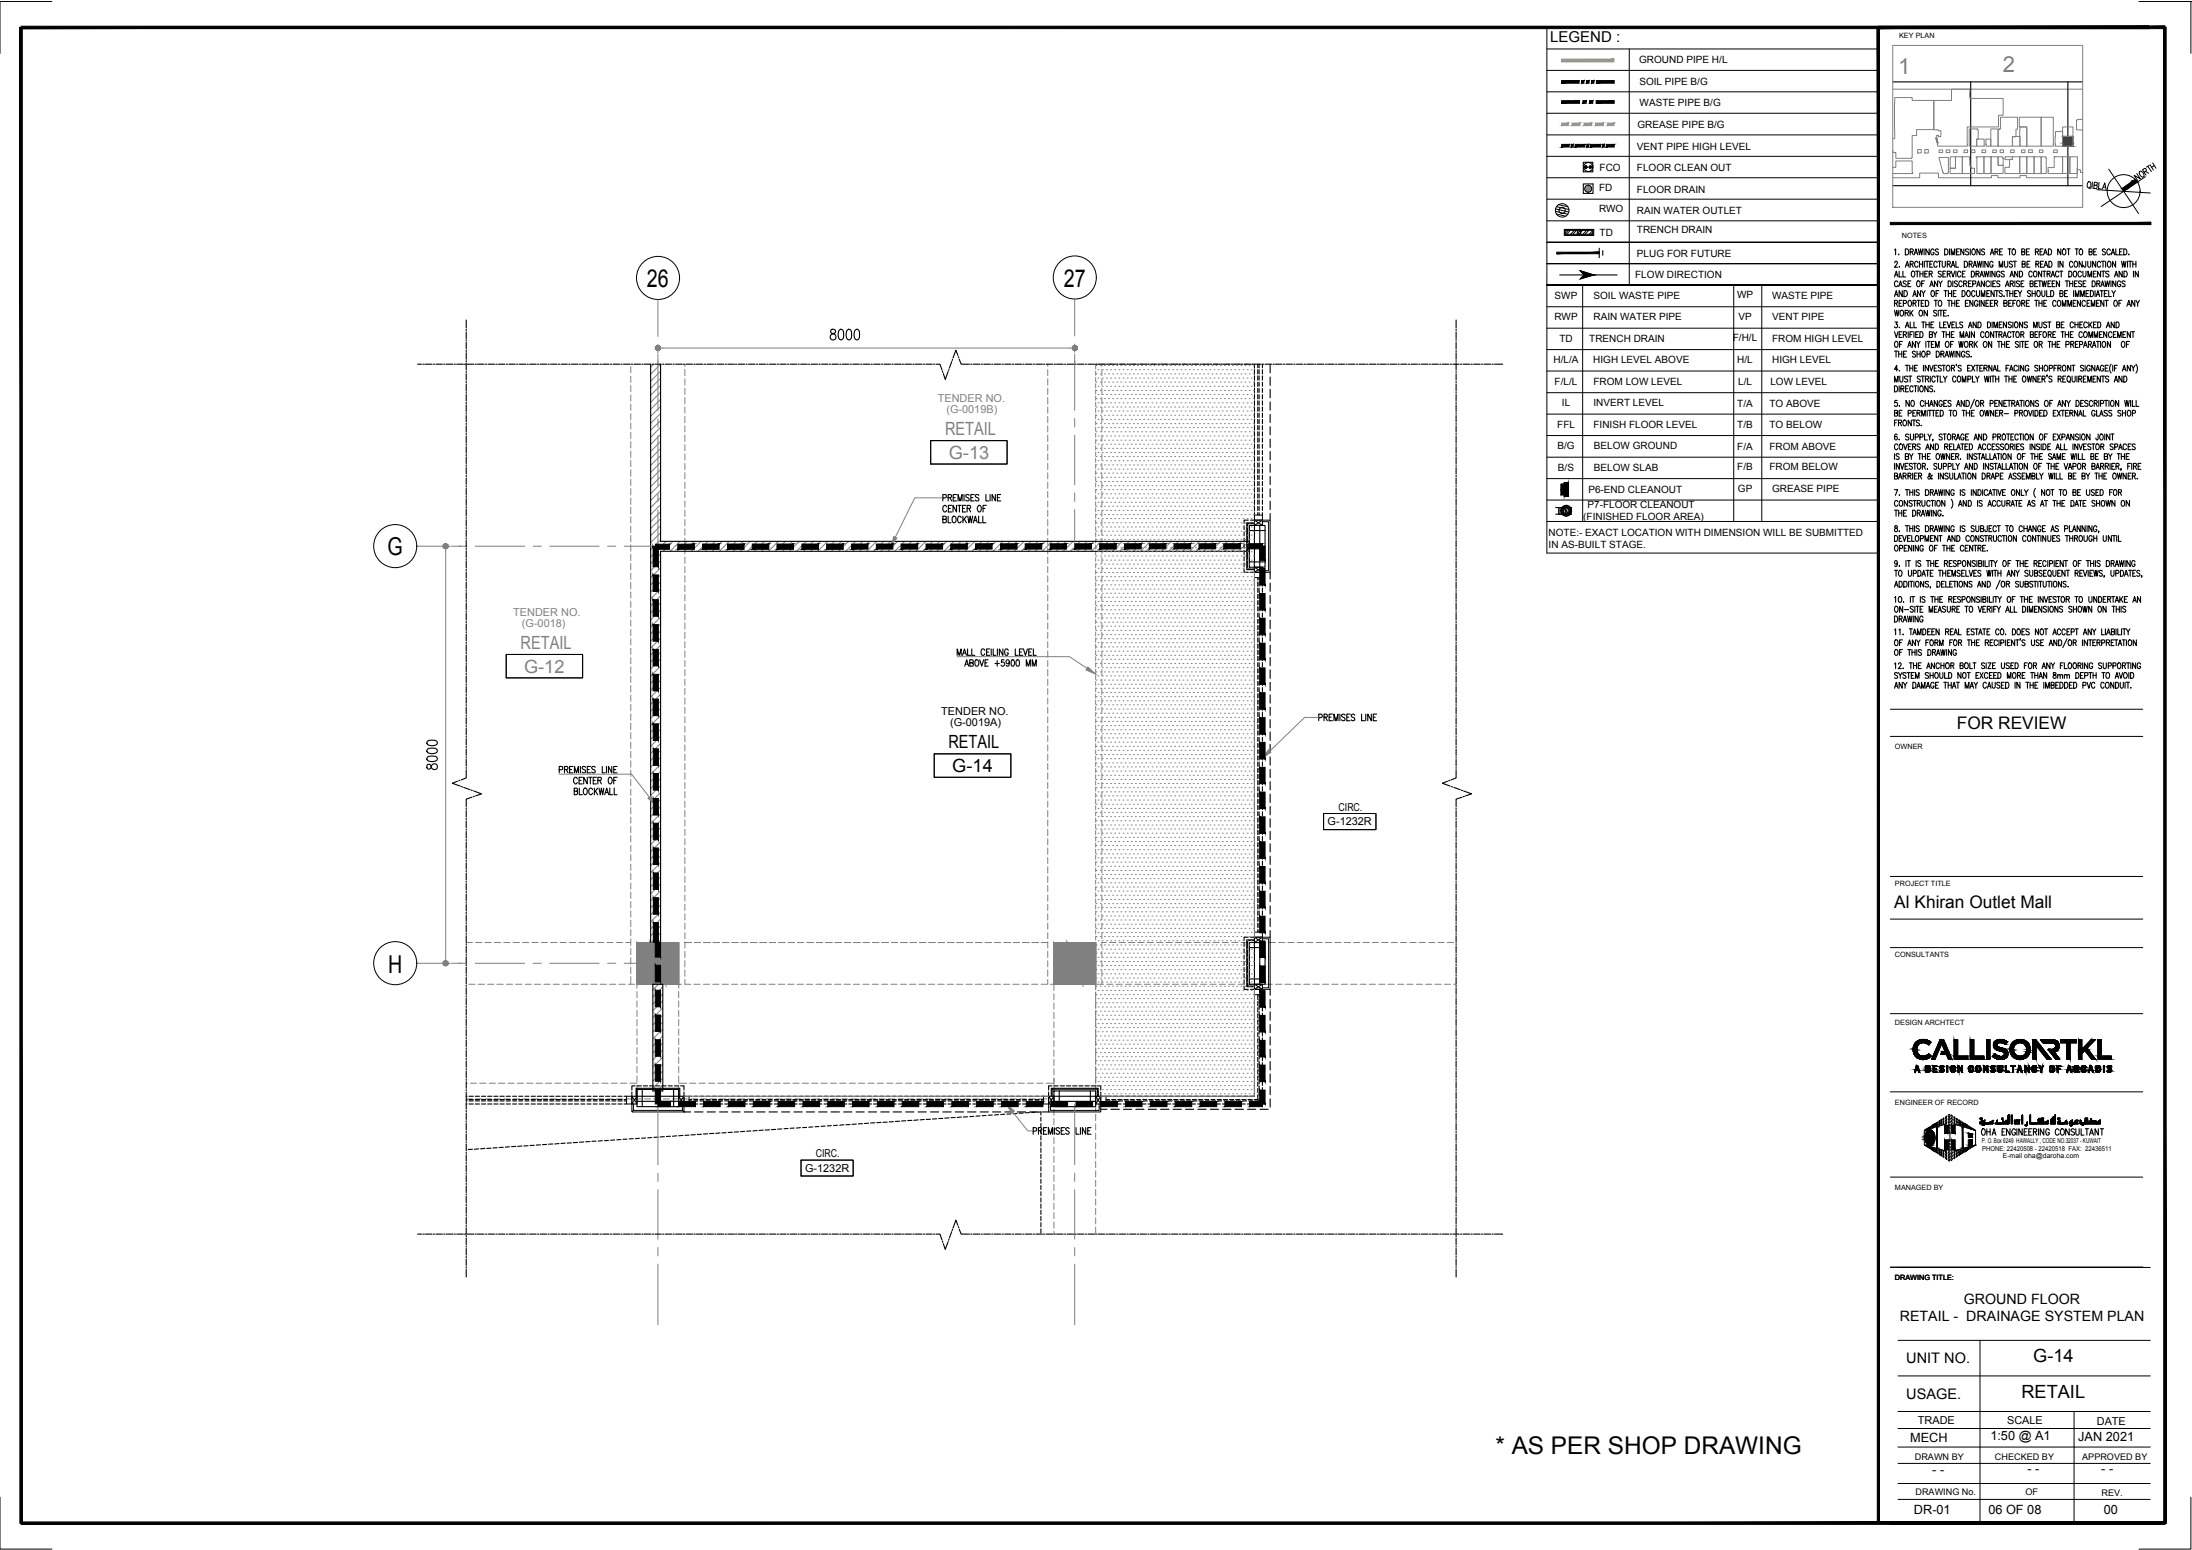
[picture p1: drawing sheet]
<svg xmlns="http://www.w3.org/2000/svg" width="420mm" height="297mm" viewBox="0 0 420 297" stroke-linecap="round" stroke-linejoin="round" font-family="sans-serif">
<defs><g id="words">
<g font-size="4.7">
<text x="124" y="55.1">26</text>
<text x="203.9" y="55">27</text>
<text x="74.3" y="106.5">G</text>
<text x="74.4" y="186.4">H</text>
<text x="286.6" y="278.7">* AS PER SHOP DRAWING</text>
</g>
<g font-size="4.2" fill="#808080">
<text x="363.8" y="14.2">1</text>
<text x="383.9" y="13.9">2</text>
</g>
<g font-size="3.5" fill="#808080">
<text x="181.1" y="83.3">RETAIL</text>
<text x="181.9" y="87.9">G-13</text>
<text x="99.8" y="124.4">RETAIL</text>
<text x="100.5" y="128.9">G-12</text>
</g>
<g font-size="3.5">
<text x="181.8" y="143.4">RETAIL</text>
<text x="182.5" y="148">G-14</text>
<text x="389.7" y="261.1">G-14</text>
<text x="387.5" y="267.9">RETAIL</text>
</g>
<g font-size="3.3">
<text x="375.1" y="139.6">FOR REVIEW</text>
<text x="363.1" y="174.1">Al Khiran Outlet Mall</text>
</g>
<text font-size="2.9" x="297.1" y="8.1">LEGEND :</text>
<g font-size="2.8">
<text x="365.4" y="261.3">UNIT NO.</text>
<text x="365.4" y="268.1">USAGE.</text>
</g>
<g font-size="2.7">
<text x="376.4" y="249.8">GROUND FLOOR</text>
<text x="364.2" y="253.2">RETAIL - DRAINAGE SYSTEM PLAN</text>
</g>
<g font-size="2.4">
<text x="381.5" y="276">1:50 @ A1</text>
<text x="366.1" y="276.4">MECH</text>
<text x="398.4" y="276.2">JAN 2021</text>
<text x="370.4" y="282.4">- -</text>
<text x="388.6" y="282.3">- -</text>
<text x="402.8" y="282.3">- -</text>
<text x="366.9" y="290.2">DR-01</text>
<text x="381.1" y="290.1">06 OF 08</text>
<text x="403.3" y="290.2">00</text>
</g>
<g font-size="2.1" fill="#808080">
<text x="179.7" y="76.9">TENDER NO.</text>
<text x="181.4" y="79.1">(G-0019B)</text>
<text x="98.4" y="118">TENDER NO.</text>
<text x="100" y="120.2">(G-0018)</text>
</g>
<g font-size="2.1">
<text x="180.4" y="137">TENDER NO.</text>
<text x="182.1" y="139.2">(G-0019A)</text>
<text x="256.6" y="155.3">CIRC.</text>
<text x="254.5" y="158.2">G-1232R</text>
<text x="156.4" y="221.7">CIRC.</text>
<text x="154.3" y="224.6">G-1232R</text>
<text x="367.6" y="273">TRADE</text>
<text x="384.7" y="273">SCALE</text>
<text x="401.9" y="273">DATE</text>
</g>
<g font-size="1.9">
<text x="314.2" y="12.1">GROUND PIPE H/L</text>
<text x="314.2" y="16.2">SOIL PIPE B/G</text>
<text x="314.3" y="20.3">WASTE PIPE B/G</text>
<text x="313.8" y="28.7">VENT PIPE HIGH LEVEL</text>
<text x="313.9" y="24.6">GREASE PIPE B/G</text>
<text x="306.6" y="32.8">FCO</text>
<text x="313.8" y="32.8">FLOOR CLEAN OUT</text>
<text x="306.5" y="36.6">FD</text>
<text x="306.5" y="40.7">RWO</text>
<text x="313.8" y="36.9">FLOOR DRAIN</text>
<text x="313.8" y="41">RAIN WATER OUTLET</text>
<text x="306.6" y="45.2">TD</text>
<text x="313.8" y="44.7">TRENCH DRAIN</text>
<text x="313.4" y="53.2">FLOW DIRECTION</text>
<text x="313.8" y="49.3">PLUG FOR FUTURE</text>
<text x="298" y="57.3">SWP</text>
<text x="305.4" y="57.3">SOIL WASTE PIPE</text>
<text x="333" y="57.1">WP</text>
<text x="339.7" y="57.3">WASTE PIPE</text>
<text x="297.9" y="61.4">RWP</text>
<text x="298.9" y="65.6">TD</text>
<text x="304.6" y="65.6">TRENCH DRAIN</text>
<text x="305.4" y="61.4">RAIN WATER PIPE</text>
<text x="332.1" y="65.4">F/H/L</text>
<text x="333.2" y="61.3">VP</text>
<text x="339.7" y="65.5">FROM HIGH LEVEL</text>
<text x="339.7" y="61.4">VENT PIPE</text>
<text x="297.8" y="69.5">H/L/A</text>
<text x="305.4" y="69.6">HIGH LEVEL ABOVE</text>
<text x="333" y="69.5">H/L</text>
<text x="339.7" y="69.6">HIGH LEVEL</text>
<text x="298" y="73.8">F/L/L</text>
<text x="299.4" y="77.9">IL</text>
<text x="305.4" y="77.9">INVERT LEVEL</text>
<text x="305.4" y="73.8">FROM LOW LEVEL</text>
<text x="333.2" y="73.8">L/L</text>
<text x="339.3" y="73.7">LOW LEVEL</text>
<text x="298.5" y="82">FFL</text>
<text x="305.4" y="82">FINISH FLOOR LEVEL</text>
<text x="333" y="82.1">T/B</text>
<text x="333" y="78">T/A</text>
<text x="339.2" y="82.1">TO BELOW</text>
<text x="339.2" y="78">TO ABOVE</text>
<text x="298.5" y="86.1">B/G</text>
<text x="305.5" y="86.1">BELOW GROUND</text>
<text x="333" y="86.2">F/A</text>
<text x="339.2" y="86.2">FROM ABOVE</text>
<text x="298.6" y="90.2">B/S</text>
<text x="304.5" y="94.5">P6-END CLEANOUT</text>
<text x="305.5" y="90.2">BELOW SLAB</text>
<text x="333" y="90.1">F/B</text>
<text x="333.1" y="94.2">GP</text>
<text x="339.2" y="90.1">FROM BELOW</text>
<text x="339.7" y="94.3">GREASE PIPE</text>
<text x="303.5" y="99.7">(FINISHED FLOOR AREA)</text>
<text x="304.3" y="97.4">P7-FLOOR CLEANOUT</text>
<text x="296.8" y="102.8">NOTE:- EXACT LOCATION WITH DIMENSION WILL BE SUBMITTED</text>
<text x="296.8" y="105.1">IN AS-BUILT STAGE.</text>
</g>
<g font-size="1.7">
<text x="367" y="279.8">DRAWN BY</text>
<text x="382.4" y="279.8">CHECKED BY</text>
<text x="399.1" y="279.8">APPROVED BY</text>
<text x="367.2" y="286.5">DRAWING No.</text>
<text x="388.2" y="286.5">OF</text>
<text x="402.8" y="286.7">REV.</text>
</g>
<g font-size="1.4">
<text x="364" y="7.4">KEY PLAN</text>
<text x="364.5" y="45.6">NOTES</text>
<text x="363.2" y="143.5">OWNER</text>
<text x="363.2" y="169.7">PROJECT TITLE</text>
<text x="363.2" y="183.3">CONSULTANTS</text>
<text x="363.2" y="196.4">DESIGN ARCHTECT</text>
<text x="363.2" y="211.7">ENGINEER OF RECORD</text>
<text x="363.2" y="228.1">MANAGED BY</text>
<text x="363.2" y="245.3">DRAWING TITLE:</text>
</g>
<g font-size="1.3">
<text x="379.9" y="219.1">P. O. Box 6249 HAWALLY , CODE NO.32037 - KUWAIT</text>
<text x="379.9" y="220.6">PHONE: 22420508 - 22420518 FAX: 22436511</text>
<text x="383.9" y="221.9">E-mail oha@daroha.com</text>
</g>
</g></defs>
<!-- layer: General Layout mezz$0$S-280-M_STRUCT_FRAME -->
<g fill="none" stroke="#808080" stroke-width=".19">
<path d="M120.9 70.3v1.1M120.9 72.1v1.2M120.9 73.9v1.1M120.9 75.7v1.2M120.9 77.5v1.1M120.9 79.3v1.2M131.3 69.8v.4M131.3 70.8v1.2M131.3 72.6v1.2M131.3 74.4v1.2M131.3 76.2v1.2M131.3 78v1.2"/>
<path d="M131.3 79.8v1.2M200.8 69.8v.4M200.8 70.8v1.2M200.8 72.6v1.2M200.8 74.4v1.2M200.8 76.2v1.2M200.8 78v1.2M200.8 79.8v1.2M211.2 69.8v.4M211.2 70.8v1.2M211.2 72.6v1.2M211.2 74.4v1.2"/>
<path d="M211.2 76.2v1.2M211.2 78v1.2M211.2 79.8v1.2M120.9 81.1v1.1M120.9 82.9v1.2M120.9 84.7v1.1M120.9 86.4v1.3M120.9 88.3v1.1M120.9 90v1.3M120.9 91.8v1.2M120.9 93.6v1.3M120.9 95.4v1.2"/>
<path d="M120.9 97.2v1.3M120.9 99v1.2M131.3 81.6v1.2M131.3 83.4v1.2M131.3 85.2v1.2M131.3 87v1.2M131.3 88.8v1.2M131.3 90.6v1.2M131.3 92.4v1.2M131.3 94.2v1.2M131.3 96v1.2M131.3 97.8v1.2"/>
<path d="M131.3 99.6v1.2M200.8 81.6v1.2M200.8 83.4v1.2M200.8 85.2v1.2M200.8 87v1.2M200.8 88.8v1.2M200.8 90.6v1.2M200.8 92.4v1.2M200.8 94.2v1.2M200.8 96v1.2M200.8 97.8v1.2M200.8 99.6v1.2"/>
<path d="M211.2 81.6v1.2M211.2 83.4v1.2M211.2 85.2v1.2M211.2 87v1.2M211.2 88.8v1.2M211.2 90.6v1.2M211.2 92.4v1.2M211.2 94.2v1.2M211.2 96v1.2M211.2 97.8v1.2M211.2 99.6v1.2M120.9 100.8v1.3"/>
<path d="M120.9 102.6v1.2M120.9 104.4v1.2M120.9 106.2v1.2M120.9 108v1.2M120.9 109.8v1.2M120.9 111.6v1.2M120.9 113.4v1.2M120.9 115.2v1.2M120.9 117v1.2M120.9 118.8v1.2M131.3 101.4v1.2M131.3 103.2v1.2"/>
<path d="M131.3 105v1.2M131.3 106.8v1.2M131.3 108.6v1.2M131.3 110.3v1.3M131.3 112.2v1.2M131.3 113.9v1.3M131.3 115.8v1.2M131.3 117.5v1.3M131.3 119.4v1.2M200.8 101.4v1.2M200.8 103.2v1.2M200.8 105v1.2"/>
<path d="M200.8 106.8v1.2M200.8 108.6v1.2M200.8 110.3v1.3M200.8 112.2v1.2M200.8 113.9v1.3M200.8 115.8v1.2M200.8 117.5v1.3M200.8 119.4v1.2M211.2 101.4v1.2M211.2 103.2v1.2M211.2 105v1.2M211.2 106.8v1.2"/>
<path d="M211.2 108.6v1.2M211.2 110.3v1.3M211.2 112.2v1.2M211.2 113.9v1.3M211.2 115.8v1.2M211.2 117.5v1.3M211.2 119.4v1.2M120.9 120.6v1.2M120.9 122.4v1.2M120.9 124.2v1.2M120.9 126v1.2M120.9 127.8v1.2"/>
<path d="M120.9 129.6v1.2M120.9 131.4v1.2M120.9 133.2v1.2M120.9 135v1.2M120.9 136.8v1.2M120.9 138.6v1.2M131.3 121.1v1.3M131.3 123v1.1M131.3 124.7v1.3M131.3 126.6v1.1M131.3 128.3v1.2M131.3 130.2v1.1"/>
<path d="M131.3 131.9v1.2M131.3 133.8v1.1M131.3 135.5v1.2M131.3 137.4v1.1M131.3 139.1v1.2M200.8 121.1v1.3M200.8 123v1.1M200.8 124.7v1.3M200.8 126.6v1.1M200.8 128.3v1.2M200.8 130.2v1.1M200.8 131.9v1.2"/>
<path d="M200.8 133.8v1.1M200.8 135.5v1.2M200.8 137.4v1.1M200.8 139.1v1.2M211.2 121.1v1.3M211.2 123v1.1M211.2 124.7v1.3M211.2 126.6v1.1M211.2 128.3v1.2M211.2 130.2v1.1M211.2 131.9v1.2M211.2 133.8v1.1"/>
<path d="M211.2 135.5v1.2M211.2 137.4v1.1M211.2 139.1v1.2M120.9 140.4v1.2M120.9 142.2v1.2M120.9 144v1.2M120.9 145.8v1.2M120.9 147.6v1.2M120.9 149.4v1.2M120.9 151.2v1.2M120.9 153v1.2M120.9 154.8v1.2"/>
<path d="M120.9 156.6v1.2M120.9 158.4v1.2M131.3 141v1.1M131.3 142.7v1.2M131.3 144.5v1.2M131.3 146.3v1.2M131.3 148.1v1.2M131.3 149.9v1.2M131.3 151.7v1.2M131.3 153.5v1.2M131.3 155.3v1.2M131.3 157.1v1.2"/>
<path d="M131.3 158.9v1.2M200.8 141v1.1M200.8 142.7v1.2M200.8 144.5v1.2M200.8 146.3v1.2M200.8 148.1v1.2M200.8 149.9v1.2M200.8 151.7v1.2M200.8 153.5v1.2M200.8 155.3v1.2M200.8 157.1v1.2M200.8 158.9v1.2"/>
<path d="M211.2 141v1.1M211.2 142.7v1.2M211.2 144.5v1.2M211.2 146.3v1.2M211.2 148.1v1.2M211.2 149.9v1.2M211.2 151.7v1.2M211.2 153.5v1.2M211.2 155.3v1.2M211.2 157.1v1.2M211.2 158.9v1.2M120.9 160.2v1.2"/>
<path d="M120.9 162v1.2M120.9 163.8v1.2M120.9 165.6v1.2M120.9 167.4v1.2M120.9 169.2v1.2M120.9 171v1.2M120.9 172.7v1.3M120.9 174.6v1.2M120.9 176.3v1.3M120.9 178.2v1.2M120.9 179.9v1.3M131.3 160.7v1.2"/>
<path d="M131.3 162.5v1.2M131.3 164.3v1.2M131.3 166.1v1.2M131.3 167.9v1.2M131.3 169.7v1.2M131.3 171.5v1.2M131.3 173.3v1.2M131.3 175.1v1.2M131.3 176.9v1.2M131.3 178.7v1.2M200.8 160.7v1.2M200.8 162.5v1.2"/>
<path d="M200.8 164.3v1.2M200.8 166.1v1.2M200.8 167.9v1.2M200.8 169.7v1.2M200.8 171.5v1.2M200.8 173.3v1.2M200.8 175.1v1.2M200.8 176.9v1.2M200.8 178.7v1.2M211.2 160.7v1.2M211.2 162.5v1.2M211.2 164.3v1.2"/>
<path d="M211.2 166.1v1.2M211.2 167.9v1.2M211.2 169.7v1.2M211.2 171.5v1.2M211.2 173.3v1.2M211.2 175.1v1.2M211.2 176.9v1.2M211.2 178.7v1.2M89.4 180.6h1.2M89.9 188.6h1.2M91.1 180.6h1.3M91.7 188.6h1.2"/>
<path d="M93 180.6h1.1M93.5 188.6h1.2M94.7 180.6h1.3M95.2 188.6h1.3M96.6 180.6h1.1M97.1 188.6h1.2M98.3 180.6h1.3M98.8 188.6h1.2M100.2 180.6h1.1M100.7 188.6h1.2M101.9 180.6h1.3M102.4 188.6h1.2"/>
<path d="M103.8 180.6h1.1M104.3 188.6h1.2M105.5 180.6h1.3M106 188.6h1.2M107.4 180.6h1.1M107.9 188.6h1.2M109.1 180.6h1.3M109.6 188.6h1.2M111 180.6h1.1M111.4 188.6h1.2M112.7 180.6h1.2M113.2 188.6h1.2"/>
<path d="M114.6 180.6h1.1M115 188.6h1.2M116.3 180.6h1.2M116.8 188.6h1.2M118.2 180.6h1.1M118.6 188.6h1.2M119.9 180.6h1M120.4 188.6h1.2M120.9 181.8v1.2M120.9 183.5v1.3M120.9 185.4v1.1M120.9 187.1v1.5"/>
<path d="M122.1 188.6v.8M122.1 190v1.2M122.1 191.8v1.2M122.1 193.6v1.2M122.1 195.4v1.2M122.1 197.2v1.2M122.1 199v1.2M122.2 188.6h1.2M124 188.6h1.2M125.8 188.6h1.2M127.6 188.6h1.2M129.4 188.6h1.2"/>
<path d="M130.1 188.6v.8M130.1 190v1.2M130.1 191.8v1.2M130.1 193.6v1.2M130.1 195.4v1.2M130.1 197.2v1.2M130.1 199v1.2M131.2 188.6h1.2M131.3 180.6h1.2M131.3 180.5v1.2M131.3 182.3v1.2M131.3 184.1v1.2"/>
<path d="M131.3 185.9v1.2M131.3 187.7v.9M132.5 180.6h-1.2h1.2M133 188.6h1.2M133.1 180.6h1.2M134.8 188.6h1.2M134.9 180.6h1.2M136.6 188.6h1.2M136.7 180.6h1.2M138.4 188.6h1.2M138.5 180.6h1.2M140.2 188.6h1.2"/>
<path d="M140.3 180.6h1.2M142 188.6h1.2M142.1 180.6h1.2M143.8 188.6h1.2M143.9 180.6h1.2M145.6 188.6h1.2M145.7 180.6h1.2M147.4 188.6h1.2M147.5 180.6h1.2M149.2 188.6h1.2M149.3 180.6h1.2M151 188.6h1.2"/>
<path d="M151.1 180.6h1.2M152.8 188.6h1.2M152.9 180.6h1.2M154.6 188.6h1.2M154.7 180.6h1.2M156.4 188.6h1.2M156.5 180.6h1.1M158.2 188.6h1.2M158.3 180.6h1.2M160 188.6h1.2M160.1 180.6h1.1M161.8 188.6h1.2"/>
<path d="M161.8 180.6h1.3M163.6 188.6h1.2M163.7 180.6h1.1M165.4 188.6h1.2M165.4 180.6h1.3M167.2 188.6h1.2M167.3 180.6h1.1M169 188.6h1.2M169 180.6h1.3M170.8 188.6h1.2M170.9 180.6h1.1M172.6 188.6h1.2"/>
<path d="M172.6 180.6h1.3M174.4 188.6h1.2M174.5 180.6h1.1M176.1 188.6h1.3M176.2 180.6h1.3M178 188.6h1.2M178.1 180.6h1.1M179.7 188.6h1.3M179.8 180.6h1.3M181.6 188.6h1.2M181.7 180.6h1.1M183.3 188.6h1.3"/>
<path d="M183.4 180.6h1.2M185.2 188.6h1.2M185.3 180.6h1.1M186.9 188.6h1.3M187 180.6h1.2M188.8 188.6h1.1M188.8 180.6h1.2M190.5 188.6h1.3M190.6 180.6h1.2M192.4 188.6h1.1M192.4 180.6h1.2M194.1 188.6h1.3"/>
<path d="M194.2 180.6h1.2M196 188.6h1.1M196 180.6h1.2M197.7 188.6h1.2M197.8 180.6h1.2M199.6 188.6h1.1M199.6 180.6h1.2M200.8 180.5v1.2M200.8 182.3v1.2M200.8 184.1v1.2M200.8 185.9v1.2M200.8 187.7v.9"/>
<path d="M201.3 188.6h1.2M202 188.6v1.2M202 190.4v1.2M202 192.2v1.2M202 194v1.2M202 195.8v1.2M202 197.6v1.2M202 199.4v1.2M203.2 188.6h1.1M204.9 188.6h1.2M206.8 188.6h1.1M208.5 188.6h1.2"/>
<path d="M210 188.6v1M210 190.2v1.2M210 192v1.2M210 193.8v1.2M210 195.6v1.2M210 197.4v1.2M210 199.2v1.2M210.3 188.6h1.2M211.2 180.6h.9M211.2 180.5v1.2M211.2 182.3v1.2M211.2 184.1v1.2"/>
<path d="M211.2 185.9v1.2M211.2 187.7v.9M212.1 188.6h1.2M212.7 180.6h1.2M213.9 188.6h1.2M214.5 180.6h1.2M215.7 188.6h1.2M216.3 180.6h1.2M217.5 188.6h1.2M218.1 180.6h1.2M219.3 188.6h1.2M219.9 180.6h1.2"/>
<path d="M221.1 188.6h1.2M221.7 180.6h1.2M222.9 188.6h1.2M223.5 180.6h1.2M224.7 188.6h1.2M225.3 180.6h1.2M226.5 188.6h1.2M227.1 180.6h1.2M228.3 188.6h1.2M228.9 180.6h1.2M230.1 188.6h1.2M230.7 180.6h1.2"/>
<path d="M231.9 188.6h1.2M232.5 180.6h1.2M233.7 188.6h1.2M234.3 180.6h1.2M235.5 188.6h1.2M236.1 180.6h1.2M237.3 188.6h1.2M237.9 180.6h1.2M239.1 188.6h1.2M239.7 180.6h1.2M240.9 188.6h1.2M241.5 180.6h1.2"/>
<path d="M242.7 188.6h1.2M243.3 180.6h1.2M244.5 188.6h1.2M245.1 180.6h1.2M246.3 188.6h1.2M246.8 180.6h1.3M248.1 188.6h1.2M248.7 180.6h1.2M249.9 188.6h1.2M250.4 180.6h1.3M251.7 188.6h1.2M252.3 180.6h1.1"/>
<path d="M253.5 188.6h1.2M254 180.6h1.3M255.3 188.6h1.2M255.9 180.6h1.1M257.1 188.6h1.2M257.6 180.6h1.3M258.9 188.6h1.2M259.5 180.6h1.1M260.7 188.6h1.2M261.2 180.6h1.3M262.5 188.6h1.2M263.1 180.6h1.1"/>
<path d="M264.3 188.6h1.2M264.8 180.6h1.3M266.1 188.6h1.2M266.7 180.6h1.1M267.9 188.6h1.2M268.4 180.6h1.2M269.7 188.6h1.1M270.3 180.6h1.1M271.5 188.6h1.2M272 180.6h1.2M273.3 188.6h1.1M273.9 180.6h1.1"/>
<path d="M275 188.6h1.3M275.6 180.6h1.2M276.9 188.6h1.1M277.4 180.6h1.2M278.6 188.6h.5M89.4 210.6h1.2M89.4 207.6h.2M90.2 207.6h1.2M91.1 210.6h1.3M91.9 207.6h1.3M93 210.6h1.1M93.8 207.6h1.2"/>
<path d="M94.7 210.6h1.3M95.5 207.6h1.3M96.6 210.6h1.1M97.4 207.6h1.2M98.3 210.6h1.3M99.1 207.6h1.3M100.2 210.6h1.1M101 207.6h1.2M101.9 210.6h1.3M102.7 207.6h1.3M103.8 210.6h1.1M104.6 207.6h1.1"/>
<path d="M105.5 210.6h1.3M106.3 207.6h1.2M107.4 210.6h1.1M108.2 207.6h1.1M109.1 210.6h1.3M109.9 207.6h1.2M111 210.6h1.1M111.8 207.6h1.1M112.7 210.6h1.2M113.5 207.6h1.2M114.6 210.6h1.1M115.4 207.6h1.1"/>
<path d="M116.3 210.6h1.2M117.1 207.6h1.2M118.2 210.6h1.1M118.9 207.6h1.2M119.9 210.6h1.2M120.7 207.6h1.4M121.8 210.6h1.1M122.1 200.8v1.2M122.1 202.6v1.2M122.1 204.4v1.2M122.1 206.2v1.2M122.1 208v1.2"/>
<path d="M122.1 209.8v.8M123.5 210.6h1.2M125.3 210.6h1.2M127.1 210.6h1.2M128.9 210.6h1.2M130.1 207.6h1.5M130.1 200.8v1.2M130.1 202.6v1.2M130.1 204.4v1.2M130.1 206.2v1.2M130.1 208v1.2M130.1 209.8v.8"/>
<path d="M130.7 210.6h1.2M132.2 207.6h1.2M132.5 210.6h1.2M134 207.6h1.2M134.3 210.6h1.2M135.8 207.6h1.2M136.1 210.6h1.2M137.6 207.6h1.2M137.9 210.6h1.2M139.4 207.6h1.2M139.7 210.6h1.2M141.2 207.6h1.2"/>
<path d="M141.5 210.6h1.2M143 207.6h1.2M143.3 210.6h1.2M144.8 207.6h1.2M145.1 210.6h1.2M146.6 207.6h1.2M146.9 210.6h1.2M148.4 207.6h1.2M148.7 210.6h1.2M150.2 207.6h1.2M150.5 210.6h1.2M152 207.6h1.2"/>
<path d="M152.3 210.6h1.2M153.8 207.6h1.2M154.1 210.6h1.2M155.6 207.6h1.2M155.9 210.6h1.2M157.4 207.6h1.2M157.7 210.6h1.2M159.2 207.6h1.2M159.5 210.6h1.2M161 207.6h1.2M161.3 210.6h1.2M162.8 207.6h1.2"/>
<path d="M163.1 210.6h1.2M164.5 207.6h1.2M164.9 210.6h1.2M166.4 207.6h1.2M166.7 210.6h1.2M168.1 207.6h1.2M168.5 210.6h1.2M170 207.6h1.2M170.3 210.6h1.2M171.7 207.6h1.2M172.1 210.6h1.2M173.6 207.6h1.2"/>
<path d="M173.9 210.6h1.2M175.3 207.6h1.2M175.7 210.6h1.2M177.1 207.6h1.3M177.5 210.6h1.1M178.9 207.6h1.2M179.3 210.6h1.2M180.7 207.6h1.2M181.1 210.6h1.1M182.5 207.6h1.2M182.9 210.6h1.2M184.3 207.6h1.2"/>
<path d="M184.7 210.6h1.1M186.1 207.6h1.2M186.5 210.6h1.2M187.9 207.6h1.2M188.3 210.6h1.1M189.7 207.6h1.2M190 210.6h1.3M191.5 207.6h1.2M191.9 210.6h1.1M193.3 207.6h1.2M193.6 210.6h1.3M195.1 207.6h1.2"/>
<path d="M195.5 210.6h1.1M196.9 207.6h1.2M197.2 210.6h1.3M198.7 207.6h1.2M199.1 210.6h1.6M200.5 207.6h1.5M201.3 210.6h.7M202 201.2v1.2M202 203v1.2M202 204.8v1.2M202 206.6v1.2M202 208v1.2"/>
<path d="M202 209.8v2.2M202 212.6v1.2M202 214.4v1.2M202 216.2v1.2M202 218v1.2M202 219.8v1.2M210 201v1.2M210 202.8v1.2M210 204.6v1.2M210 206.4v1.2M210 208.2v1.2M210 210v1.2"/>
<path d="M210 211.8v1.2M210 213.6v1.2M210 215.4v1.2M210 217.2v1.2M210 219v1.2M202 221.6v1.2M202 223.4v1.2M202 225.2v1.2M202 227v1.2M202 228.8v1.2M202 230.6v1.2M202 232.4v1.1"/>
<path d="M202 234.2v1.2M202 236v.5M210 220.8v1.2M210 222.6v1.2M210 224.4v1.2M210 226.2v1.2M210 228v1.2M210 229.8v1.2M210 231.5v1.3M210 233.4v1.2M210 235.1v1.3"/>
</g>
<!-- layer: General Layout mezz$0$S-280-M_COLUMN -->
<path d="M122.1 180.6h8v8h-8zM202 180.6h8v8h-8z" fill="none" stroke="#808080" stroke-width=".19"/>
<!-- layer: A-HIDDEN -->
<g fill="none" stroke="#808080" stroke-width=".19">
<path d="M210 71.1v.8M210 72.3v.8M210 73.5v.8M210 74.7v.8M210 75.9v.8M210 77.1v.8M210 78.3v.8M210 79.4v.8M210.1 70h.1M210.1 71.7h.1M210.1 73.2h.1M210.1 74.8h.1"/>
<path d="M210.1 76.4h.1M210.1 78h.1M210.1 79.6h.1M210.5 70.9h.1M210.5 72.5h.1M210.5 74h.1M210.5 75.6h.1M210.5 77.2h.1M210.5 78.8h.1M210.8 69.8h-.8v.9M210.9 70h.1M210.9 71.7h.1"/>
<path d="M210.9 73.2h.1M210.9 74.8h.1M210.9 76.4h.1M210.9 78h.1M210.9 79.6h.1M211.2 69.8h.8M211.3 70.9h.1M211.3 72.5h.1M211.3 74h.1M211.3 75.6h.1M211.3 77.2h.1M211.3 78.8h.1"/>
<path d="M211.7 70h.1M211.7 71.7h.1M211.7 73.2h.1M211.7 74.8h.1M211.7 76.4h.1M211.7 78h.1M211.7 79.6h.1M212.1 70.9h.1M212.1 72.5h.1M212.1 74h.1M212.1 75.6h.1M212.1 77.2h.1"/>
<path d="M212.1 78.8h.1M212.3 69.8h.8M212.5 70h.1M212.5 71.7h.1M212.5 73.2h.1M212.5 74.8h.1M212.5 76.4h.1M212.5 78h.1M212.5 79.6h.1M212.9 70.9h.1M212.9 72.5h.1M212.9 74h.1"/>
<path d="M212.9 75.6h.1M212.9 77.2h.1M212.9 78.8h.1M213.3 70h.1M213.3 71.7h.1M213.3 73.2h.1M213.3 74.8h.1M213.3 76.4h.1M213.3 78h.1M213.3 79.6h.1M213.5 69.8h.8M213.7 70.9h.1"/>
<path d="M213.7 72.5h.1M213.7 74h.1M213.7 75.6h.1M213.7 77.2h.1M213.7 78.8h.1M214.1 70h.1M214.1 71.7h.1M214.1 73.2h.1M214.1 74.8h.1M214.1 76.4h.1M214.1 78h.1M214.1 79.6h.1"/>
<path d="M214.5 70.9h.1M214.5 72.5h.1M214.5 74h.1M214.5 75.6h.1M214.5 77.2h.1M214.5 78.8h.1M214.7 69.8h.8M214.8 70h.1M214.8 71.7h.1M214.8 73.2h.1M214.8 74.8h.1M214.8 76.4h.1"/>
<path d="M214.8 78h.1M214.8 79.6h.1M215.3 70.9h.1M215.3 72.5h.1M215.3 74h.1M215.3 75.6h.1M215.3 77.2h.1M215.3 78.8h.1M215.6 70h.1M215.6 71.7h.1M215.6 73.2h.1M215.6 74.8h.1"/>
<path d="M215.6 76.4h.1M215.6 78h.1M215.6 79.6h.1M215.9 69.8h.8M216.1 70.9h.1M216.1 72.5h.1M216.1 74h.1M216.1 75.6h.1M216.1 77.2h.1M216.1 78.8h.1M216.5 70h.1M216.5 71.7h.1"/>
<path d="M216.5 73.2h.1M216.5 74.8h.1M216.5 76.4h.1M216.5 78h.1M216.5 79.6h.1M216.8 70.9h.1M216.8 72.5h.1M216.8 74h.1M216.8 75.6h.1M216.8 77.2h.1M216.8 78.8h.1M217.1 69.8h.8"/>
<path d="M217.3 70h.1M217.3 71.7h.1M217.3 73.2h.1M217.3 74.8h.1M217.3 76.4h.1M217.3 78h.1M217.3 79.6h.1M217.6 70.9h.1M217.6 72.5h.1M217.6 74h.1M217.6 75.6h.1M217.6 77.2h.1"/>
<path d="M217.6 78.8h.1M218 70h.1M218 71.7h.1M218 73.2h.1M218 74.8h.1M218 76.4h.1M218 78h.1M218 79.6h.1M218.3 69.8h.8M218.4 70.9h.1M218.4 72.5h.1M218.4 74h.1"/>
<path d="M218.4 75.6h.1M218.4 77.2h.1M218.4 78.8h.1M218.8 70h.1M218.8 71.7h.1M218.8 73.2h.1M218.8 74.8h.1M218.8 76.4h.1M218.8 78h.1M218.8 79.6h.1M219.2 70.9h.1M219.2 72.5h.1"/>
<path d="M219.2 74h.1M219.2 75.6h.1M219.2 77.2h.1M219.2 78.8h.1M219.5 69.8h.8M219.6 70h.1M219.6 71.7h.1M219.6 73.2h.1M219.6 74.8h.1M219.6 76.4h.1M219.6 78h.1M219.6 79.6h.1"/>
<path d="M220 70.9h.1M220 72.5h.1M220 74h.1M220 75.6h.1M220 77.2h.1M220 78.8h.1M220.4 70h.1M220.4 71.7h.1M220.4 73.2h.1M220.4 74.8h.1M220.4 76.4h.1M220.4 78h.1"/>
<path d="M220.4 79.6h.1M220.7 69.8h.8M220.8 70.9h.1M220.8 72.5h.1M220.8 74h.1M220.8 75.6h.1M220.8 77.2h.1M220.8 78.8h.1M221.2 70h.1M221.2 71.7h.1M221.2 73.2h.1M221.2 74.8h.1"/>
<path d="M221.2 76.4h.1M221.2 78h.1M221.2 79.6h.1M221.6 70.9h.1M221.6 72.5h.1M221.6 74h.1M221.6 75.6h.1M221.6 77.2h.1M221.6 78.8h.1M221.9 69.8h.8M222 70h.1M222 71.7h.1"/>
<path d="M222 73.2h.1M222 74.8h.1M222 76.4h.1M222 78h.1M222 79.6h.1M222.4 70.9h.1M222.4 72.5h.1M222.4 74h.1M222.4 75.6h.1M222.4 77.2h.1M222.4 78.8h.1M222.8 70h.1"/>
<path d="M222.8 71.7h.1M222.8 73.2h.1M222.8 74.8h.1M222.8 76.4h.1M222.8 78h.1M222.8 79.6h.1M223.1 69.8h.8M223.2 70.9h.1M223.2 72.5h.1M223.2 74h.1M223.2 75.6h.1M223.2 77.2h.1"/>
<path d="M223.2 78.8h.1M223.6 70h.1M223.6 71.7h.1M223.6 73.2h.1M223.6 74.8h.1M223.6 76.4h.1M223.6 78h.1M223.6 79.6h.1M224 70.9h.1M224 72.5h.1M224 74h.1M224 75.6h.1"/>
<path d="M224 77.2h.1M224 78.8h.1M224.2 69.8h.8M224.4 70h.1M224.4 71.7h.1M224.4 73.2h.1M224.4 74.8h.1M224.4 76.4h.1M224.4 78h.1M224.4 79.6h.1M224.8 70.9h.1M224.8 72.5h.1"/>
<path d="M224.8 74h.1M224.8 75.6h.1M224.8 77.2h.1M224.8 78.8h.1M225.2 70h.1M225.2 71.7h.1M225.2 73.2h.1M225.2 74.8h.1M225.2 76.4h.1M225.2 78h.1M225.2 79.6h.1M225.4 69.8h.8"/>
<path d="M225.6 70.9h.1M225.6 72.5h.1M225.6 74h.1M225.6 75.6h.1M225.6 77.2h.1M225.6 78.8h.1M226 70h.1M226 71.7h.1M226 73.2h.1M226 74.8h.1M226 76.4h.1M226 78h.1"/>
<path d="M226 79.6h.1M226.4 70.9h.1M226.4 72.5h.1M226.4 74h.1M226.4 75.6h.1M226.4 77.2h.1M226.4 78.8h.1M226.6 69.8h.8M226.7 70h.1M226.7 71.7h.1M226.7 73.2h.1M226.7 74.8h.1"/>
<path d="M226.7 76.4h.1M226.7 78h.1M226.7 79.6h.1M227.2 70.9h.1M227.2 72.5h.1M227.2 74h.1M227.2 75.6h.1M227.2 77.2h.1M227.2 78.8h.1M227.5 70h.1M227.5 71.7h.1M227.5 73.2h.1"/>
<path d="M227.5 74.8h.1M227.5 76.4h.1M227.5 78h.1M227.5 79.6h.1M227.8 69.8h.8M228 70.9h.1M228 72.5h.1M228 74h.1M228 75.6h.1M228 77.2h.1M228 78.8h.1M228.3 70h.1"/>
<path d="M228.3 71.7h.1M228.3 73.2h.1M228.3 74.8h.1M228.3 76.4h.1M228.3 78h.1M228.3 79.6h.1M228.7 70.9h.1M228.7 72.5h.1M228.7 74h.1M228.7 75.6h.1M228.7 77.2h.1M228.7 78.8h.1"/>
<path d="M229 69.8h.8M229.2 70h.1M229.2 71.7h.1M229.2 73.2h.1M229.2 74.8h.1M229.2 76.4h.1M229.2 78h.1M229.2 79.6h.1M229.5 70.9h.1M229.5 72.5h.1M229.5 74h.1M229.5 75.6h.1"/>
<path d="M229.5 77.2h.1M229.5 78.8h.1M229.9 70h.1M229.9 71.7h.1M229.9 73.2h.1M229.9 74.8h.1M229.9 76.4h.1M229.9 78h.1M229.9 79.6h.1M230.2 69.8h.8M230.3 70.9h.1M230.3 72.5h.1"/>
<path d="M230.3 74h.1M230.3 75.6h.1M230.3 77.2h.1M230.3 78.8h.1M230.7 70h.1M230.7 71.7h.1M230.7 73.2h.1M230.7 74.8h.1M230.7 76.4h.1M230.7 78h.1M230.7 79.6h.1M231.1 70.9h.1"/>
<path d="M231.1 72.5h.1M231.1 74h.1M231.1 75.6h.1M231.1 77.2h.1M231.1 78.8h.1M231.4 69.8h.8M231.5 70h.1M231.5 71.7h.1M231.5 73.2h.1M231.5 74.8h.1M231.5 76.4h.1M231.5 78h.1"/>
<path d="M231.5 79.6h.1M231.9 70.9h.1M231.9 72.5h.1M231.9 74h.1M231.9 75.6h.1M231.9 77.2h.1M231.9 78.8h.1M232.3 70h.1M232.3 71.7h.1M232.3 73.2h.1M232.3 74.8h.1M232.3 76.4h.1"/>
<path d="M232.3 78h.1M232.3 79.6h.1M232.6 69.8h.8M232.7 70.9h.1M232.7 72.5h.1M232.7 74h.1M232.7 75.6h.1M232.7 77.2h.1M232.7 78.8h.1M233.1 70h.1M233.1 71.7h.1M233.1 73.2h.1"/>
<path d="M233.1 74.8h.1M233.1 76.4h.1M233.1 78h.1M233.1 79.6h.1M233.5 70.9h.1M233.5 72.5h.1M233.5 74h.1M233.5 75.6h.1M233.5 77.2h.1M233.5 78.8h.1M233.8 69.8h.8M233.9 70h.1"/>
<path d="M233.9 71.7h.1M233.9 73.2h.1M233.9 74.8h.1M233.9 76.4h.1M233.9 78h.1M233.9 79.6h.1M234.3 70.9h.1M234.3 72.5h.1M234.3 74h.1M234.3 75.6h.1M234.3 77.2h.1M234.3 78.8h.1"/>
<path d="M234.7 70h.1M234.7 71.7h.1M234.7 73.2h.1M234.7 74.8h.1M234.7 76.4h.1M234.7 78h.1M234.7 79.6h.1M234.9 69.8h.9M235.1 70.9h.1M235.1 72.5h.1M235.1 74h.1M235.1 75.6h.1"/>
<path d="M235.1 77.2h.1M235.1 78.8h.1M235.5 70h.1M235.5 71.7h.1M235.5 73.2h.1M235.5 74.8h.1M235.5 76.4h.1M235.5 78h.1M235.5 79.6h.1M235.9 70.9h.1M235.9 72.5h.1M235.9 74h.1"/>
<path d="M235.9 75.6h.1M235.9 77.2h.1M235.9 78.8h.1M236.1 69.8h.8M236.3 70h.1M236.3 71.7h.1M236.3 73.2h.1M236.3 74.8h.1M236.3 76.4h.1M236.3 78h.1M236.3 79.6h.1M236.7 70.9h.1"/>
<path d="M236.7 72.5h.1M236.7 74h.1M236.7 75.6h.1M236.7 77.2h.1M236.7 78.8h.1M237.1 70h.1M237.1 71.7h.1M237.1 73.2h.1M237.1 74.8h.1M237.1 76.4h.1M237.1 78h.1M237.1 79.6h.1"/>
<path d="M237.3 69.8h.8M237.4 70.9h.1M237.4 72.5h.1M237.4 74h.1M237.4 75.6h.1M237.4 77.2h.1M237.4 78.8h.1M237.9 70h.1M237.9 71.7h.1M237.9 73.2h.1M237.9 74.8h.1M237.9 76.4h.1"/>
<path d="M237.9 78h.1M237.9 79.6h.1M238.3 70.9h.1M238.3 72.5h.1M238.3 74h.1M238.3 75.6h.1M238.3 77.2h.1M238.3 78.8h.1M238.5 69.8h.8M238.6 70h.1M238.6 71.7h.1M238.6 73.2h.1"/>
<path d="M238.6 74.8h.1M238.6 76.4h.1M238.6 78h.1M238.6 79.6h.1M239.1 70.9h.1M239.1 72.5h.1M239.1 74h.1M239.1 75.6h.1M239.1 77.2h.1M239.1 78.8h.1M239.4 70h.1M239.4 71.7h.1"/>
<path d="M239.4 73.2h.1M239.4 74.8h.1M239.4 76.4h.1M239.4 78h.1M239.4 79.6h.1M239.7 69.8h.8v.9M239.8 70.9h.1M239.8 72.5h.1M239.8 74h.1M239.8 75.6h.1M239.8 77.2h.1M239.8 78.8h.1"/>
<path d="M240.2 70h.1M240.2 71.7h.1M240.2 73.2h.1M240.2 74.8h.1M240.2 76.4h.1M240.2 78h.1M240.2 79.6h.1M240.5 71.1v.8M240.5 72.3v.8M240.5 73.5v.8M240.5 74.7v.8M240.5 75.9v.8"/>
<path d="M240.5 77.1v.8M240.5 78.3v.8M240.5 79.4v.8M210 80.7v.7M210 81.9v.7M210 83v.8M210 84.2v.8M210 85.4v.8M210 86.6v.8M210 87.8v.8M210 89v.8M210 90.2v.8"/>
<path d="M210 91.3v.8M210 92.5v.8M210 93.8v.7M210 94.9v.8M210 96.1v.8M210 97.3v.8M210 98.5v.8M210 99.7v.8M210.1 81.2h.1M210.1 82.7h.1M210.1 84.4h.1M210.1 85.9h.1"/>
<path d="M210.1 87.5h.1M210.1 89.1h.1M210.1 90.7h.1M210.1 92.3h.1M210.1 93.8h.1M210.1 95.4h.1M210.1 97h.1M210.1 98.6h.1M210.5 80.4h.1M210.5 81.9h.1M210.5 83.6h.1M210.5 85.1h.1"/>
<path d="M210.5 86.7h.1M210.5 88.3h.1M210.5 89.9h.1M210.5 91.5h.1M210.5 93.1h.1M210.5 94.6h.1M210.5 96.3h.1M210.5 97.8h.1M210.5 99.4h.1M210.9 81.2h.1M210.9 82.7h.1M210.9 84.4h.1"/>
<path d="M210.9 85.9h.1M210.9 87.5h.1M210.9 89.1h.1M210.9 90.7h.1M210.9 92.3h.1M210.9 93.8h.1M210.9 95.4h.1M210.9 97h.1M210.9 98.6h.1M211.3 80.4h.1M211.3 81.9h.1M211.3 83.6h.1"/>
<path d="M211.3 85.1h.1M211.3 86.7h.1M211.3 88.3h.1M211.3 89.9h.1M211.3 91.5h.1M211.3 93.1h.1M211.3 94.6h.1M211.3 96.3h.1M211.3 97.8h.1M211.3 99.4h.1M211.7 81.2h.1M211.7 82.7h.1"/>
<path d="M211.7 84.4h.1M211.7 85.9h.1M211.7 87.5h.1M211.7 89.1h.1M211.7 90.7h.1M211.7 92.3h.1M211.7 93.8h.1M211.7 95.4h.1M211.7 97h.1M211.7 98.6h.1M212.1 80.4h.1M212.1 81.9h.1"/>
<path d="M212.1 83.6h.1M212.1 85.1h.1M212.1 86.7h.1M212.1 88.3h.1M212.1 89.9h.1M212.1 91.5h.1M212.1 93.1h.1M212.1 94.6h.1M212.1 96.3h.1M212.1 97.8h.1M212.1 99.4h.1M212.5 81.2h.1"/>
<path d="M212.5 82.7h.1M212.5 84.4h.1M212.5 85.9h.1M212.5 87.5h.1M212.5 89.1h.1M212.5 90.7h.1M212.5 92.3h.1M212.5 93.8h.1M212.5 95.4h.1M212.5 97h.1M212.5 98.6h.1M212.9 80.4h.1"/>
<path d="M212.9 81.9h.1M212.9 83.6h.1M212.9 85.1h.1M212.9 86.7h.1M212.9 88.3h.1M212.9 89.9h.1M212.9 91.5h.1M212.9 93.1h.1M212.9 94.6h.1M212.9 96.3h.1M212.9 97.8h.1M212.9 99.4h.1"/>
<path d="M213.3 81.2h.1M213.3 82.7h.1M213.3 84.4h.1M213.3 85.9h.1M213.3 87.5h.1M213.3 89.1h.1M213.3 90.7h.1M213.3 92.3h.1M213.3 93.8h.1M213.3 95.4h.1M213.3 97h.1M213.3 98.6h.1"/>
<path d="M213.7 80.4h.1M213.7 81.9h.1M213.7 83.6h.1M213.7 85.1h.1M213.7 86.7h.1M213.7 88.3h.1M213.7 89.9h.1M213.7 91.5h.1M213.7 93.1h.1M213.7 94.6h.1M213.7 96.3h.1M213.7 97.8h.1"/>
<path d="M213.7 99.4h.1M214.1 81.2h.1M214.1 82.7h.1M214.1 84.4h.1M214.1 85.9h.1M214.1 87.5h.1M214.1 89.1h.1M214.1 90.7h.1M214.1 92.3h.1M214.1 93.8h.1M214.1 95.4h.1M214.1 97h.1"/>
<path d="M214.1 98.6h.1M214.5 80.4h.1M214.5 81.9h.1M214.5 83.6h.1M214.5 85.1h.1M214.5 86.7h.1M214.5 88.3h.1M214.5 89.9h.1M214.5 91.5h.1M214.5 93.1h.1M214.5 94.6h.1M214.5 96.3h.1"/>
<path d="M214.5 97.8h.1M214.5 99.4h.1M214.8 81.2h.1M214.8 82.7h.1M214.8 84.4h.1M214.8 85.9h.1M214.8 87.5h.1M214.8 89.1h.1M214.8 90.7h.1M214.8 92.3h.1M214.8 93.8h.1M214.8 95.4h.1"/>
<path d="M214.8 97h.1M214.8 98.6h.1M215.3 80.4h.1M215.3 81.9h.1M215.3 83.6h.1M215.3 85.1h.1M215.3 86.7h.1M215.3 88.3h.1M215.3 89.9h.1M215.3 91.5h.1M215.3 93.1h.1M215.3 94.6h.1"/>
<path d="M215.3 96.3h.1M215.3 97.8h.1M215.3 99.4h.1M215.6 81.2h.1M215.6 82.7h.1M215.6 84.4h.1M215.6 85.9h.1M215.6 87.5h.1M215.6 89.1h.1M215.6 90.7h.1M215.6 92.3h.1M215.6 93.8h.1"/>
<path d="M215.6 95.4h.1M215.6 97h.1M215.6 98.6h.1M216.1 80.4h.1M216.1 81.9h.1M216.1 83.6h.1M216.1 85.1h.1M216.1 86.7h.1M216.1 88.3h.1M216.1 89.9h.1M216.1 91.5h.1M216.1 93.1h.1"/>
<path d="M216.1 94.6h.1M216.1 96.3h.1M216.1 97.8h.1M216.1 99.4h.1M216.5 81.2h.1M216.5 82.7h.1M216.5 84.4h.1M216.5 85.9h.1M216.5 87.5h.1M216.5 89.1h.1M216.5 90.7h.1M216.5 92.3h.1"/>
<path d="M216.5 93.8h.1M216.5 95.4h.1M216.5 97h.1M216.5 98.6h.1M216.8 80.4h.1M216.8 81.9h.1M216.8 83.6h.1M216.8 85.1h.1M216.8 86.7h.1M216.8 88.3h.1M216.8 89.9h.1M216.8 91.5h.1"/>
<path d="M216.8 93.1h.1M216.8 94.6h.1M216.8 96.3h.1M216.8 97.8h.1M216.8 99.4h.1M217.3 81.2h.1M217.3 82.7h.1M217.3 84.4h.1M217.3 85.9h.1M217.3 87.5h.1M217.3 89.1h.1M217.3 90.7h.1"/>
<path d="M217.3 92.3h.1M217.3 93.8h.1M217.3 95.4h.1M217.3 97h.1M217.3 98.6h.1M217.6 80.4h.1M217.6 81.9h.1M217.6 83.6h.1M217.6 85.1h.1M217.6 86.7h.1M217.6 88.3h.1M217.6 89.9h.1"/>
<path d="M217.6 91.5h.1M217.6 93.1h.1M217.6 94.6h.1M217.6 96.3h.1M217.6 97.8h.1M217.6 99.4h.1M218 81.2h.1M218 82.7h.1M218 84.4h.1M218 85.9h.1M218 87.5h.1M218 89.1h.1"/>
<path d="M218 90.7h.1M218 92.3h.1M218 93.8h.1M218 95.4h.1M218 97h.1M218 98.6h.1M218.4 80.4h.1M218.4 81.9h.1M218.4 83.6h.1M218.4 85.1h.1M218.4 86.7h.1M218.4 88.3h.1"/>
<path d="M218.4 89.9h.1M218.4 91.5h.1M218.4 93.1h.1M218.4 94.6h.1M218.4 96.3h.1M218.4 97.8h.1M218.4 99.4h.1M218.8 81.2h.1M218.8 82.7h.1M218.8 84.4h.1M218.8 85.9h.1M218.8 87.5h.1"/>
<path d="M218.8 89.1h.1M218.8 90.7h.1M218.8 92.3h.1M218.8 93.8h.1M218.8 95.4h.1M218.8 97h.1M218.8 98.6h.1M219.2 80.4h.1M219.2 81.9h.1M219.2 83.6h.1M219.2 85.1h.1M219.2 86.7h.1"/>
<path d="M219.2 88.3h.1M219.2 89.9h.1M219.2 91.5h.1M219.2 93.1h.1M219.2 94.6h.1M219.2 96.3h.1M219.2 97.8h.1M219.2 99.4h.1M219.6 81.2h.1M219.6 82.7h.1M219.6 84.4h.1M219.6 85.9h.1"/>
<path d="M219.6 87.5h.1M219.6 89.1h.1M219.6 90.7h.1M219.6 92.3h.1M219.6 93.8h.1M219.6 95.4h.1M219.6 97h.1M219.6 98.6h.1M220 80.4h.1M220 81.9h.1M220 83.6h.1M220 85.1h.1"/>
<path d="M220 86.7h.1M220 88.3h.1M220 89.9h.1M220 91.5h.1M220 93.1h.1M220 94.6h.1M220 96.3h.1M220 97.8h.1M220 99.4h.1M220.4 81.2h.1M220.4 82.7h.1M220.4 84.4h.1"/>
<path d="M220.4 85.9h.1M220.4 87.5h.1M220.4 89.1h.1M220.4 90.7h.1M220.4 92.3h.1M220.4 93.8h.1M220.4 95.4h.1M220.4 97h.1M220.4 98.6h.1M220.8 80.4h.1M220.8 81.9h.1M220.8 83.6h.1"/>
<path d="M220.8 85.1h.1M220.8 86.7h.1M220.8 88.3h.1M220.8 89.9h.1M220.8 91.5h.1M220.8 93.1h.1M220.8 94.6h.1M220.8 96.3h.1M220.8 97.8h.1M220.8 99.4h.1M221.2 81.2h.1M221.2 82.7h.1"/>
<path d="M221.2 84.4h.1M221.2 85.9h.1M221.2 87.5h.1M221.2 89.1h.1M221.2 90.7h.1M221.2 92.3h.1M221.2 93.8h.1M221.2 95.4h.1M221.2 97h.1M221.2 98.6h.1M221.6 80.4h.1M221.6 81.9h.1"/>
<path d="M221.6 83.6h.1M221.6 85.1h.1M221.6 86.7h.1M221.6 88.3h.1M221.6 89.9h.1M221.6 91.5h.1M221.6 93.1h.1M221.6 94.6h.1M221.6 96.3h.1M221.6 97.8h.1M221.6 99.4h.1M222 81.2h.1"/>
<path d="M222 82.7h.1M222 84.4h.1M222 85.9h.1M222 87.5h.1M222 89.1h.1M222 90.7h.1M222 92.3h.1M222 93.8h.1M222 95.4h.1M222 97h.1M222 98.6h.1M222.4 80.4h.1"/>
<path d="M222.4 81.9h.1M222.4 83.6h.1M222.4 85.1h.1M222.4 86.7h.1M222.4 88.3h.1M222.4 89.9h.1M222.4 91.5h.1M222.4 93.1h.1M222.4 94.6h.1M222.4 96.3h.1M222.4 97.8h.1M222.4 99.4h.1"/>
<path d="M222.8 81.2h.1M222.8 82.7h.1M222.8 84.4h.1M222.8 85.9h.1M222.8 87.5h.1M222.8 89.1h.1M222.8 90.7h.1M222.8 92.3h.1M222.8 93.8h.1M222.8 95.4h.1M222.8 97h.1M222.8 98.6h.1"/>
<path d="M223.2 80.4h.1M223.2 81.9h.1M223.2 83.6h.1M223.2 85.1h.1M223.2 86.7h.1M223.2 88.3h.1M223.2 89.9h.1M223.2 91.5h.1M223.2 93.1h.1M223.2 94.6h.1M223.2 96.3h.1M223.2 97.8h.1"/>
<path d="M223.2 99.4h.1M223.6 81.2h.1M223.6 82.7h.1M223.6 84.4h.1M223.6 85.9h.1M223.6 87.5h.1M223.6 89.1h.1M223.6 90.7h.1M223.6 92.3h.1M223.6 93.8h.1M223.6 95.4h.1M223.6 97h.1"/>
<path d="M223.6 98.6h.1M224 80.4h.1M224 81.9h.1M224 83.6h.1M224 85.1h.1M224 86.7h.1M224 88.3h.1M224 89.9h.1M224 91.5h.1M224 93.1h.1M224 94.6h.1M224 96.3h.1"/>
<path d="M224 97.8h.1M224 99.4h.1M224.4 81.2h.1M224.4 82.7h.1M224.4 84.4h.1M224.4 85.9h.1M224.4 87.5h.1M224.4 89.1h.1M224.4 90.7h.1M224.4 92.3h.1M224.4 93.8h.1M224.4 95.4h.1"/>
<path d="M224.4 97h.1M224.4 98.6h.1M224.8 80.4h.1M224.8 81.9h.1M224.8 83.6h.1M224.8 85.1h.1M224.8 86.7h.1M224.8 88.3h.1M224.8 89.9h.1M224.8 91.5h.1M224.8 93.1h.1M224.8 94.6h.1"/>
<path d="M224.8 96.3h.1M224.8 97.8h.1M224.8 99.4h.1M225.2 81.2h.1M225.2 82.7h.1M225.2 84.4h.1M225.2 85.9h.1M225.2 87.5h.1M225.2 89.1h.1M225.2 90.7h.1M225.2 92.3h.1M225.2 93.8h.1"/>
<path d="M225.2 95.4h.1M225.2 97h.1M225.2 98.6h.1M225.6 80.4h.1M225.6 81.9h.1M225.6 83.6h.1M225.6 85.1h.1M225.6 86.7h.1M225.6 88.3h.1M225.6 89.9h.1M225.6 91.5h.1M225.6 93.1h.1"/>
<path d="M225.6 94.6h.1M225.6 96.3h.1M225.6 97.8h.1M225.6 99.4h.1M226 81.2h.1M226 82.7h.1M226 84.4h.1M226 85.9h.1M226 87.5h.1M226 89.1h.1M226 90.7h.1M226 92.3h.1"/>
<path d="M226 93.8h.1M226 95.4h.1M226 97h.1M226 98.6h.1M226.4 80.4h.1M226.4 81.9h.1M226.4 83.6h.1M226.4 85.1h.1M226.4 86.7h.1M226.4 88.3h.1M226.4 89.9h.1M226.4 91.5h.1"/>
<path d="M226.4 93.1h.1M226.4 94.6h.1M226.4 96.3h.1M226.4 97.8h.1M226.4 99.4h.1M226.7 81.2h.1M226.7 82.7h.1M226.7 84.4h.1M226.7 85.9h.1M226.7 87.5h.1M226.7 89.1h.1M226.7 90.7h.1"/>
<path d="M226.7 92.3h.1M226.7 93.8h.1M226.7 95.4h.1M226.7 97h.1M226.7 98.6h.1M227.2 80.4h.1M227.2 81.9h.1M227.2 83.6h.1M227.2 85.1h.1M227.2 86.7h.1M227.2 88.3h.1M227.2 89.9h.1"/>
<path d="M227.2 91.5h.1M227.2 93.1h.1M227.2 94.6h.1M227.2 96.3h.1M227.2 97.8h.1M227.2 99.4h.1M227.5 81.2h.1M227.5 82.7h.1M227.5 84.4h.1M227.5 85.9h.1M227.5 87.5h.1M227.5 89.1h.1"/>
<path d="M227.5 90.7h.1M227.5 92.3h.1M227.5 93.8h.1M227.5 95.4h.1M227.5 97h.1M227.5 98.6h.1M228 80.4h.1M228 81.9h.1M228 83.6h.1M228 85.1h.1M228 86.7h.1M228 88.3h.1"/>
<path d="M228 89.9h.1M228 91.5h.1M228 93.1h.1M228 94.6h.1M228 96.3h.1M228 97.8h.1M228 99.4h.1M228.3 81.2h.1M228.3 82.7h.1M228.3 84.4h.1M228.3 85.9h.1M228.3 87.5h.1"/>
<path d="M228.3 89.1h.1M228.3 90.7h.1M228.3 92.3h.1M228.3 93.8h.1M228.3 95.4h.1M228.3 97h.1M228.3 98.6h.1M228.7 80.4h.1M228.7 81.9h.1M228.7 83.6h.1M228.7 85.1h.1M228.7 86.7h.1"/>
<path d="M228.7 88.3h.1M228.7 89.9h.1M228.7 91.5h.1M228.7 93.1h.1M228.7 94.6h.1M228.7 96.3h.1M228.7 97.8h.1M228.7 99.4h.1M229.2 81.2h.1M229.2 82.7h.1M229.2 84.4h.1M229.2 85.9h.1"/>
<path d="M229.2 87.5h.1M229.2 89.1h.1M229.2 90.7h.1M229.2 92.3h.1M229.2 93.8h.1M229.2 95.4h.1M229.2 97h.1M229.2 98.6h.1M229.5 80.4h.1M229.5 81.9h.1M229.5 83.6h.1M229.5 85.1h.1"/>
<path d="M229.5 86.7h.1M229.5 88.3h.1M229.5 89.9h.1M229.5 91.5h.1M229.5 93.1h.1M229.5 94.6h.1M229.5 96.3h.1M229.5 97.8h.1M229.5 99.4h.1M229.9 81.2h.1M229.9 82.7h.1M229.9 84.4h.1"/>
<path d="M229.9 85.9h.1M229.9 87.5h.1M229.9 89.1h.1M229.9 90.7h.1M229.9 92.3h.1M229.9 93.8h.1M229.9 95.4h.1M229.9 97h.1M229.9 98.6h.1M230.3 80.4h.1M230.3 81.9h.1M230.3 83.6h.1"/>
<path d="M230.3 85.1h.1M230.3 86.7h.1M230.3 88.3h.1M230.3 89.9h.1M230.3 91.5h.1M230.3 93.1h.1M230.3 94.6h.1M230.3 96.3h.1M230.3 97.8h.1M230.3 99.4h.1M230.7 81.2h.1M230.7 82.7h.1"/>
<path d="M230.7 84.4h.1M230.7 85.9h.1M230.7 87.5h.1M230.7 89.1h.1M230.7 90.7h.1M230.7 92.3h.1M230.7 93.8h.1M230.7 95.4h.1M230.7 97h.1M230.7 98.6h.1M231.1 80.4h.1M231.1 81.9h.1"/>
<path d="M231.1 83.6h.1M231.1 85.1h.1M231.1 86.7h.1M231.1 88.3h.1M231.1 89.9h.1M231.1 91.5h.1M231.1 93.1h.1M231.1 94.6h.1M231.1 96.3h.1M231.1 97.8h.1M231.1 99.4h.1M231.5 81.2h.1"/>
<path d="M231.5 82.7h.1M231.5 84.4h.1M231.5 85.9h.1M231.5 87.5h.1M231.5 89.1h.1M231.5 90.7h.1M231.5 92.3h.1M231.5 93.8h.1M231.5 95.4h.1M231.5 97h.1M231.5 98.6h.1M231.9 80.4h.1"/>
<path d="M231.9 81.9h.1M231.9 83.6h.1M231.9 85.1h.1M231.9 86.7h.1M231.9 88.3h.1M231.9 89.9h.1M231.9 91.5h.1M231.9 93.1h.1M231.9 94.6h.1M231.9 96.3h.1M231.9 97.8h.1M231.9 99.4h.1"/>
<path d="M232.3 81.2h.1M232.3 82.7h.1M232.3 84.4h.1M232.3 85.9h.1M232.3 87.5h.1M232.3 89.1h.1M232.3 90.7h.1M232.3 92.3h.1M232.3 93.8h.1M232.3 95.4h.1M232.3 97h.1M232.3 98.6h.1"/>
<path d="M232.7 80.4h.1M232.7 81.9h.1M232.7 83.6h.1M232.7 85.1h.1M232.7 86.7h.1M232.7 88.3h.1M232.7 89.9h.1M232.7 91.5h.1M232.7 93.1h.1M232.7 94.6h.1M232.7 96.3h.1M232.7 97.8h.1"/>
<path d="M232.7 99.4h.1M233.1 81.2h.1M233.1 82.7h.1M233.1 84.4h.1M233.1 85.9h.1M233.1 87.5h.1M233.1 89.1h.1M233.1 90.7h.1M233.1 92.3h.1M233.1 93.8h.1M233.1 95.4h.1M233.1 97h.1"/>
<path d="M233.1 98.6h.1M233.5 80.4h.1M233.5 81.9h.1M233.5 83.6h.1M233.5 85.1h.1M233.5 86.7h.1M233.5 88.3h.1M233.5 89.9h.1M233.5 91.5h.1M233.5 93.1h.1M233.5 94.6h.1M233.5 96.3h.1"/>
<path d="M233.5 97.8h.1M233.5 99.4h.1M233.9 81.2h.1M233.9 82.7h.1M233.9 84.4h.1M233.9 85.9h.1M233.9 87.5h.1M233.9 89.1h.1M233.9 90.7h.1M233.9 92.3h.1M233.9 93.8h.1M233.9 95.4h.1"/>
<path d="M233.9 97h.1M233.9 98.6h.1M234.3 80.4h.1M234.3 81.9h.1M234.3 83.6h.1M234.3 85.1h.1M234.3 86.7h.1M234.3 88.3h.1M234.3 89.9h.1M234.3 91.5h.1M234.3 93.1h.1M234.3 94.6h.1"/>
<path d="M234.3 96.3h.1M234.3 97.8h.1M234.3 99.4h.1M234.7 81.2h.1M234.7 82.7h.1M234.7 84.4h.1M234.7 85.9h.1M234.7 87.5h.1M234.7 89.1h.1M234.7 90.7h.1M234.7 92.3h.1M234.7 93.8h.1"/>
<path d="M234.7 95.4h.1M234.7 97h.1M234.7 98.6h.1M235.1 80.4h.1M235.1 81.9h.1M235.1 83.6h.1M235.1 85.1h.1M235.1 86.7h.1M235.1 88.3h.1M235.1 89.9h.1M235.1 91.5h.1M235.1 93.1h.1"/>
<path d="M235.1 94.6h.1M235.1 96.3h.1M235.1 97.8h.1M235.1 99.4h.1M235.5 81.2h.1M235.5 82.7h.1M235.5 84.4h.1M235.5 85.9h.1M235.5 87.5h.1M235.5 89.1h.1M235.5 90.7h.1M235.5 92.3h.1"/>
<path d="M235.5 93.8h.1M235.5 95.4h.1M235.5 97h.1M235.5 98.6h.1M235.9 80.4h.1M235.9 81.9h.1M235.9 83.6h.1M235.9 85.1h.1M235.9 86.7h.1M235.9 88.3h.1M235.9 89.9h.1M235.9 91.5h.1"/>
<path d="M235.9 93.1h.1M235.9 94.6h.1M235.9 96.3h.1M235.9 97.8h.1M235.9 99.4h.1M236.3 81.2h.1M236.3 82.7h.1M236.3 84.4h.1M236.3 85.9h.1M236.3 87.5h.1M236.3 89.1h.1M236.3 90.7h.1"/>
<path d="M236.3 92.3h.1M236.3 93.8h.1M236.3 95.4h.1M236.3 97h.1M236.3 98.6h.1M236.7 80.4h.1M236.7 81.9h.1M236.7 83.6h.1M236.7 85.1h.1M236.7 86.7h.1M236.7 88.3h.1M236.7 89.9h.1"/>
<path d="M236.7 91.5h.1M236.7 93.1h.1M236.7 94.6h.1M236.7 96.3h.1M236.7 97.8h.1M236.7 99.4h.1M237.1 81.2h.1M237.1 82.7h.1M237.1 84.4h.1M237.1 85.9h.1M237.1 87.5h.1M237.1 89.1h.1"/>
<path d="M237.1 90.7h.1M237.1 92.3h.1M237.1 93.8h.1M237.1 95.4h.1M237.1 97h.1M237.1 98.6h.1M237.4 80.4h.1M237.4 81.9h.1M237.4 83.6h.1M237.4 85.1h.1M237.4 86.7h.1M237.4 88.3h.1"/>
<path d="M237.4 89.9h.1M237.4 91.5h.1M237.4 93.1h.1M237.4 94.6h.1M237.4 96.3h.1M237.4 97.8h.1M237.4 99.4h.1M237.9 81.2h.1M237.9 82.7h.1M237.9 84.4h.1M237.9 85.9h.1M237.9 87.5h.1"/>
<path d="M237.9 89.1h.1M237.9 90.7h.1M237.9 92.3h.1M237.9 93.8h.1M237.9 95.4h.1M237.9 97h.1M237.9 98.6h.1M238.3 80.4h.1M238.3 81.9h.1M238.3 83.6h.1M238.3 85.1h.1M238.3 86.7h.1"/>
<path d="M238.3 88.3h.1M238.3 89.9h.1M238.3 91.5h.1M238.3 93.1h.1M238.3 94.6h.1M238.3 96.3h.1M238.3 97.8h.1M238.3 99.4h.1M238.6 81.2h.1M238.6 82.7h.1M238.6 84.4h.1M238.6 85.9h.1"/>
<path d="M238.6 87.5h.1M238.6 89.1h.1M238.6 90.7h.1M238.6 92.3h.1M238.6 93.8h.1M238.6 95.4h.1M238.6 97h.1M238.6 98.6h.1M239.1 80.4h.1M239.1 81.9h.1M239.1 83.6h.1M239.1 85.1h.1"/>
<path d="M239.1 86.7h.1M239.1 88.3h.1M239.1 89.9h.1M239.1 91.5h.1M239.1 93.1h.1M239.1 94.6h.1M239.1 96.3h.1M239.1 97.8h.1M239.1 99.4h.1M239.4 81.2h.1M239.4 82.7h.1M239.4 84.4h.1"/>
<path d="M239.4 85.9h.1M239.4 87.5h.1M239.4 89.1h.1M239.4 90.7h.1M239.4 92.3h.1M239.4 93.8h.1M239.4 95.4h.1M239.4 97h.1M239.4 98.6h.1M239.8 80.4h.1M239.8 81.9h.1M239.8 83.6h.1"/>
<path d="M239.8 85.1h.1M239.8 86.7h.1M239.8 88.3h.1M239.8 89.9h.1M239.8 91.5h.1M239.8 93.1h.1M239.8 94.6h.1M239.8 96.3h.1M239.8 97.8h.1M239.8 99.4h.1M240.2 81.2h.1M240.2 82.7h.1"/>
<path d="M240.2 84.4h.1M240.2 85.9h.1M240.2 87.5h.1M240.2 89.1h.1M240.2 90.7h.1M240.2 92.3h.1M240.2 93.8h.1M240.2 95.4h.1M240.2 97h.1M240.2 98.6h.1M240.5 80.7v.7M240.5 81.9v.7"/>
<path d="M240.5 83v.8M240.5 84.2v.8M240.5 85.4v.8M240.5 86.6v.8M240.5 87.8v.8M240.5 89v.8M240.5 90.2v.8M240.5 91.3v.8M240.5 92.5v.8M240.5 93.8v.7M240.5 94.9v.8M240.5 96.1v.8"/>
<path d="M240.5 97.3v.8M240.5 98.5v.8M240.5 99.7v.8M210 100.9v.8M210 102.1v.8M210 103.2v.8M210 104.4v.8M210 105.6v.8M210 106.8v.8M210 108v.8M210 109.2v.8M210 110.4v.8"/>
<path d="M210 111.6v.8M210 112.8v.8M210 113.9v.9M210 115.1v.8M210 116.3v.8M210 117.5v.8M210 118.7v.8M210 119.9v.8M210.1 100.2h.1M210.1 101.8h.1M210.1 103.4h.1M210.1 105h.1"/>
<path d="M210.1 106.5h.1M210.1 108.1h.1M210.1 109.7h.1M210.1 111.3h.1M210.1 112.9h.1M210.1 114.5h.1M210.1 116.1h.1M210.1 117.6h.1M210.1 119.2h.1M210.5 101h.1M210.5 102.6h.1M210.5 104.2h.1"/>
<path d="M210.5 105.7h.1M210.5 107.3h.1M210.5 108.9h.1M210.5 110.5h.1M210.5 112.1h.1M210.5 113.7h.1M210.5 115.3h.1M210.5 116.9h.1M210.5 118.4h.1M210.9 100.2h.1M210.9 101.8h.1M210.9 103.4h.1"/>
<path d="M210.9 105h.1M210.9 106.5h.1M210.9 108.1h.1M210.9 109.7h.1M210.9 111.3h.1M210.9 112.9h.1M210.9 114.5h.1M210.9 116.1h.1M210.9 117.6h.1M210.9 119.2h.1M211.3 101h.1M211.3 102.6h.1"/>
<path d="M211.3 104.2h.1M211.3 105.7h.1M211.3 107.3h.1M211.3 108.9h.1M211.3 110.5h.1M211.3 112.1h.1M211.3 113.7h.1M211.3 115.3h.1M211.3 116.9h.1M211.3 118.4h.1M211.7 100.2h.1M211.7 101.8h.1"/>
<path d="M211.7 103.4h.1M211.7 105h.1M211.7 106.5h.1M211.7 108.1h.1M211.7 109.7h.1M211.7 111.3h.1M211.7 112.9h.1M211.7 114.5h.1M211.7 116.1h.1M211.7 117.6h.1M211.7 119.2h.1M212.1 101h.1"/>
<path d="M212.1 102.6h.1M212.1 104.2h.1M212.1 105.7h.1M212.1 107.3h.1M212.1 108.9h.1M212.1 110.5h.1M212.1 112.1h.1M212.1 113.7h.1M212.1 115.3h.1M212.1 116.9h.1M212.1 118.4h.1M212.5 100.2h.1"/>
<path d="M212.5 101.8h.1M212.5 103.4h.1M212.5 105h.1M212.5 106.5h.1M212.5 108.1h.1M212.5 109.7h.1M212.5 111.3h.1M212.5 112.9h.1M212.5 114.5h.1M212.5 116.1h.1M212.5 117.6h.1M212.5 119.2h.1"/>
<path d="M212.9 101h.1M212.9 102.6h.1M212.9 104.2h.1M212.9 105.7h.1M212.9 107.3h.1M212.9 108.9h.1M212.9 110.5h.1M212.9 112.1h.1M212.9 113.7h.1M212.9 115.3h.1M212.9 116.9h.1M212.9 118.4h.1"/>
<path d="M213.3 100.2h.1M213.3 101.8h.1M213.3 103.4h.1M213.3 105h.1M213.3 106.5h.1M213.3 108.1h.1M213.3 109.7h.1M213.3 111.3h.1M213.3 112.9h.1M213.3 114.5h.1M213.3 116.1h.1M213.3 117.6h.1"/>
<path d="M213.3 119.2h.1M213.7 101h.1M213.7 102.6h.1M213.7 104.2h.1M213.7 105.7h.1M213.7 107.3h.1M213.7 108.9h.1M213.7 110.5h.1M213.7 112.1h.1M213.7 113.7h.1M213.7 115.3h.1M213.7 116.9h.1"/>
<path d="M213.7 118.4h.1M214.1 100.2h.1M214.1 101.8h.1M214.1 103.4h.1M214.1 105h.1M214.1 106.5h.1M214.1 108.1h.1M214.1 109.7h.1M214.1 111.3h.1M214.1 112.9h.1M214.1 114.5h.1M214.1 116.1h.1"/>
<path d="M214.1 117.6h.1M214.1 119.2h.1M214.5 101h.1M214.5 102.6h.1M214.5 104.2h.1M214.5 105.7h.1M214.5 107.3h.1M214.5 108.9h.1M214.5 110.5h.1M214.5 112.1h.1M214.5 113.7h.1M214.5 115.3h.1"/>
<path d="M214.5 116.9h.1M214.5 118.4h.1M214.8 100.2h.1M214.8 101.8h.1M214.8 103.4h.1M214.8 105h.1M214.8 106.5h.1M214.8 108.1h.1M214.8 109.7h.1M214.8 111.3h.1M214.8 112.9h.1M214.8 114.5h.1"/>
<path d="M214.8 116.1h.1M214.8 117.6h.1M214.8 119.2h.1M215.3 101h.1M215.3 102.6h.1M215.3 104.2h.1M215.3 105.7h.1M215.3 107.3h.1M215.3 108.9h.1M215.3 110.5h.1M215.3 112.1h.1M215.3 113.7h.1"/>
<path d="M215.3 115.3h.1M215.3 116.9h.1M215.3 118.4h.1M215.6 100.2h.1M215.6 101.8h.1M215.6 103.4h.1M215.6 105h.1M215.6 106.5h.1M215.6 108.1h.1M215.6 109.7h.1M215.6 111.3h.1M215.6 112.9h.1"/>
<path d="M215.6 114.5h.1M215.6 116.1h.1M215.6 117.6h.1M215.6 119.2h.1M216.1 101h.1M216.1 102.6h.1M216.1 104.2h.1M216.1 105.7h.1M216.1 107.3h.1M216.1 108.9h.1M216.1 110.5h.1M216.1 112.1h.1"/>
<path d="M216.1 113.7h.1M216.1 115.3h.1M216.1 116.9h.1M216.1 118.4h.1M216.5 100.2h.1M216.5 101.8h.1M216.5 103.4h.1M216.5 105h.1M216.5 106.5h.1M216.5 108.1h.1M216.5 109.7h.1M216.5 111.3h.1"/>
<path d="M216.5 112.9h.1M216.5 114.5h.1M216.5 116.1h.1M216.5 117.6h.1M216.5 119.2h.1M216.8 101h.1M216.8 102.6h.1M216.8 104.2h.1M216.8 105.7h.1M216.8 107.3h.1M216.8 108.9h.1M216.8 110.5h.1"/>
<path d="M216.8 112.1h.1M216.8 113.7h.1M216.8 115.3h.1M216.8 116.9h.1M216.8 118.4h.1M217.3 100.2h.1M217.3 101.8h.1M217.3 103.4h.1M217.3 105h.1M217.3 106.5h.1M217.3 108.1h.1M217.3 109.7h.1"/>
<path d="M217.3 111.3h.1M217.3 112.9h.1M217.3 114.5h.1M217.3 116.1h.1M217.3 117.6h.1M217.3 119.2h.1M217.6 101h.1M217.6 102.6h.1M217.6 104.2h.1M217.6 105.7h.1M217.6 107.3h.1M217.6 108.9h.1"/>
<path d="M217.6 110.5h.1M217.6 112.1h.1M217.6 113.7h.1M217.6 115.3h.1M217.6 116.9h.1M217.6 118.4h.1M218 100.2h.1M218 101.8h.1M218 103.4h.1M218 105h.1M218 106.5h.1M218 108.1h.1"/>
<path d="M218 109.7h.1M218 111.3h.1M218 112.9h.1M218 114.5h.1M218 116.1h.1M218 117.6h.1M218 119.2h.1M218.4 101h.1M218.4 102.6h.1M218.4 104.2h.1M218.4 105.7h.1M218.4 107.3h.1"/>
<path d="M218.4 108.9h.1M218.4 110.5h.1M218.4 112.1h.1M218.4 113.7h.1M218.4 115.3h.1M218.4 116.9h.1M218.4 118.4h.1M218.8 100.2h.1M218.8 101.8h.1M218.8 103.4h.1M218.8 105h.1M218.8 106.5h.1"/>
<path d="M218.8 108.1h.1M218.8 109.7h.1M218.8 111.3h.1M218.8 112.9h.1M218.8 114.5h.1M218.8 116.1h.1M218.8 117.6h.1M218.8 119.2h.1M219.2 101h.1M219.2 102.6h.1M219.2 104.2h.1M219.2 105.7h.1"/>
<path d="M219.2 107.3h.1M219.2 108.9h.1M219.2 110.5h.1M219.2 112.1h.1M219.2 113.7h.1M219.2 115.3h.1M219.2 116.9h.1M219.2 118.4h.1M219.6 100.2h.1M219.6 101.8h.1M219.6 103.4h.1M219.6 105h.1"/>
<path d="M219.6 106.5h.1M219.6 108.1h.1M219.6 109.7h.1M219.6 111.3h.1M219.6 112.9h.1M219.6 114.5h.1M219.6 116.1h.1M219.6 117.6h.1M219.6 119.2h.1M220 101h.1M220 102.6h.1M220 104.2h.1"/>
<path d="M220 105.7h.1M220 107.3h.1M220 108.9h.1M220 110.5h.1M220 112.1h.1M220 113.7h.1M220 115.3h.1M220 116.9h.1M220 118.4h.1M220.4 100.2h.1M220.4 101.8h.1M220.4 103.4h.1"/>
<path d="M220.4 105h.1M220.4 106.5h.1M220.4 108.1h.1M220.4 109.7h.1M220.4 111.3h.1M220.4 112.9h.1M220.4 114.5h.1M220.4 116.1h.1M220.4 117.6h.1M220.4 119.2h.1M220.8 101h.1M220.8 102.6h.1"/>
<path d="M220.8 104.2h.1M220.8 105.7h.1M220.8 107.3h.1M220.8 108.9h.1M220.8 110.5h.1M220.8 112.1h.1M220.8 113.7h.1M220.8 115.3h.1M220.8 116.9h.1M220.8 118.4h.1M221.2 100.2h.1M221.2 101.8h.1"/>
<path d="M221.2 103.4h.1M221.2 105h.1M221.2 106.5h.1M221.2 108.1h.1M221.2 109.7h.1M221.2 111.3h.1M221.2 112.9h.1M221.2 114.5h.1M221.2 116.1h.1M221.2 117.6h.1M221.2 119.2h.1M221.6 101h.1"/>
<path d="M221.6 102.6h.1M221.6 104.2h.1M221.6 105.7h.1M221.6 107.3h.1M221.6 108.9h.1M221.6 110.5h.1M221.6 112.1h.1M221.6 113.7h.1M221.6 115.3h.1M221.6 116.9h.1M221.6 118.4h.1M222 100.2h.1"/>
<path d="M222 101.8h.1M222 103.4h.1M222 105h.1M222 106.5h.1M222 108.1h.1M222 109.7h.1M222 111.3h.1M222 112.9h.1M222 114.5h.1M222 116.1h.1M222 117.6h.1M222 119.2h.1"/>
<path d="M222.4 101h.1M222.4 102.6h.1M222.4 104.2h.1M222.4 105.7h.1M222.4 107.3h.1M222.4 108.9h.1M222.4 110.5h.1M222.4 112.1h.1M222.4 113.7h.1M222.4 115.3h.1M222.4 116.9h.1M222.4 118.4h.1"/>
<path d="M222.8 100.2h.1M222.8 101.8h.1M222.8 103.4h.1M222.8 105h.1M222.8 106.5h.1M222.8 108.1h.1M222.8 109.7h.1M222.8 111.3h.1M222.8 112.9h.1M222.8 114.5h.1M222.8 116.1h.1M222.8 117.6h.1"/>
<path d="M222.8 119.2h.1M223.2 101h.1M223.2 102.6h.1M223.2 104.2h.1M223.2 105.7h.1M223.2 107.3h.1M223.2 108.9h.1M223.2 110.5h.1M223.2 112.1h.1M223.2 113.7h.1M223.2 115.3h.1M223.2 116.9h.1"/>
<path d="M223.2 118.4h.1M223.6 100.2h.1M223.6 101.8h.1M223.6 103.4h.1M223.6 105h.1M223.6 106.5h.1M223.6 108.1h.1M223.6 109.7h.1M223.6 111.3h.1M223.6 112.9h.1M223.6 114.5h.1M223.6 116.1h.1"/>
<path d="M223.6 117.6h.1M223.6 119.2h.1M224 101h.1M224 102.6h.1M224 104.2h.1M224 105.7h.1M224 107.3h.1M224 108.9h.1M224 110.5h.1M224 112.1h.1M224 113.7h.1M224 115.3h.1"/>
<path d="M224 116.9h.1M224 118.4h.1M224.4 100.2h.1M224.4 101.8h.1M224.4 103.4h.1M224.4 105h.1M224.4 106.5h.1M224.4 108.1h.1M224.4 109.7h.1M224.4 111.3h.1M224.4 112.9h.1M224.4 114.5h.1"/>
<path d="M224.4 116.1h.1M224.4 117.6h.1M224.4 119.2h.1M224.8 101h.1M224.8 102.6h.1M224.8 104.2h.1M224.8 105.7h.1M224.8 107.3h.1M224.8 108.9h.1M224.8 110.5h.1M224.8 112.1h.1M224.8 113.7h.1"/>
<path d="M224.8 115.3h.1M224.8 116.9h.1M224.8 118.4h.1M225.2 100.2h.1M225.2 101.8h.1M225.2 103.4h.1M225.2 105h.1M225.2 106.5h.1M225.2 108.1h.1M225.2 109.7h.1M225.2 111.3h.1M225.2 112.9h.1"/>
<path d="M225.2 114.5h.1M225.2 116.1h.1M225.2 117.6h.1M225.2 119.2h.1M225.6 101h.1M225.6 102.6h.1M225.6 104.2h.1M225.6 105.7h.1M225.6 107.3h.1M225.6 108.9h.1M225.6 110.5h.1M225.6 112.1h.1"/>
<path d="M225.6 113.7h.1M225.6 115.3h.1M225.6 116.9h.1M225.6 118.4h.1M226 100.2h.1M226 101.8h.1M226 103.4h.1M226 105h.1M226 106.5h.1M226 108.1h.1M226 109.7h.1M226 111.3h.1"/>
<path d="M226 112.9h.1M226 114.5h.1M226 116.1h.1M226 117.6h.1M226 119.2h.1M226.4 101h.1M226.4 102.6h.1M226.4 104.2h.1M226.4 105.7h.1M226.4 107.3h.1M226.4 108.9h.1M226.4 110.5h.1"/>
<path d="M226.4 112.1h.1M226.4 113.7h.1M226.4 115.3h.1M226.4 116.9h.1M226.4 118.4h.1M226.7 100.2h.1M226.7 101.8h.1M226.7 103.4h.1M226.7 105h.1M226.7 106.5h.1M226.7 108.1h.1M226.7 109.7h.1"/>
<path d="M226.7 111.3h.1M226.7 112.9h.1M226.7 114.5h.1M226.7 116.1h.1M226.7 117.6h.1M226.7 119.2h.1M227.2 101h.1M227.2 102.6h.1M227.2 104.2h.1M227.2 105.7h.1M227.2 107.3h.1M227.2 108.9h.1"/>
<path d="M227.2 110.5h.1M227.2 112.1h.1M227.2 113.7h.1M227.2 115.3h.1M227.2 116.9h.1M227.2 118.4h.1M227.5 100.2h.1M227.5 101.8h.1M227.5 103.4h.1M227.5 105h.1M227.5 106.5h.1M227.5 108.1h.1"/>
<path d="M227.5 109.7h.1M227.5 111.3h.1M227.5 112.9h.1M227.5 114.5h.1M227.5 116.1h.1M227.5 117.6h.1M227.5 119.2h.1M228 101h.1M228 102.6h.1M228 104.2h.1M228 105.7h.1M228 107.3h.1"/>
<path d="M228 108.9h.1M228 110.5h.1M228 112.1h.1M228 113.7h.1M228 115.3h.1M228 116.9h.1M228 118.4h.1M228.3 100.2h.1M228.3 101.8h.1M228.3 103.4h.1M228.3 105h.1M228.3 106.5h.1"/>
<path d="M228.3 108.1h.1M228.3 109.7h.1M228.3 111.3h.1M228.3 112.9h.1M228.3 114.5h.1M228.3 116.1h.1M228.3 117.6h.1M228.3 119.2h.1M228.7 101h.1M228.7 102.6h.1M228.7 104.2h.1M228.7 105.7h.1"/>
<path d="M228.7 107.3h.1M228.7 108.9h.1M228.7 110.5h.1M228.7 112.1h.1M228.7 113.7h.1M228.7 115.3h.1M228.7 116.9h.1M228.7 118.4h.1M229.2 100.2h.1M229.2 101.8h.1M229.2 103.4h.1M229.2 105h.1"/>
<path d="M229.2 106.5h.1M229.2 108.1h.1M229.2 109.7h.1M229.2 111.3h.1M229.2 112.9h.1M229.2 114.5h.1M229.2 116.1h.1M229.2 117.6h.1M229.2 119.2h.1M229.5 101h.1M229.5 102.6h.1M229.5 104.2h.1"/>
<path d="M229.5 105.7h.1M229.5 107.3h.1M229.5 108.9h.1M229.5 110.5h.1M229.5 112.1h.1M229.5 113.7h.1M229.5 115.3h.1M229.5 116.9h.1M229.5 118.4h.1M229.9 100.2h.1M229.9 101.8h.1M229.9 103.4h.1"/>
<path d="M229.9 105h.1M229.9 106.5h.1M229.9 108.1h.1M229.9 109.7h.1M229.9 111.3h.1M229.9 112.9h.1M229.9 114.5h.1M229.9 116.1h.1M229.9 117.6h.1M229.9 119.2h.1M230.3 101h.1M230.3 102.6h.1"/>
<path d="M230.3 104.2h.1M230.3 105.7h.1M230.3 107.3h.1M230.3 108.9h.1M230.3 110.5h.1M230.3 112.1h.1M230.3 113.7h.1M230.3 115.3h.1M230.3 116.9h.1M230.3 118.4h.1M230.7 100.2h.1M230.7 101.8h.1"/>
<path d="M230.7 103.4h.1M230.7 105h.1M230.7 106.5h.1M230.7 108.1h.1M230.7 109.7h.1M230.7 111.3h.1M230.7 112.9h.1M230.7 114.5h.1M230.7 116.1h.1M230.7 117.6h.1M230.7 119.2h.1M231.1 101h.1"/>
<path d="M231.1 102.6h.1M231.1 104.2h.1M231.1 105.7h.1M231.1 107.3h.1M231.1 108.9h.1M231.1 110.5h.1M231.1 112.1h.1M231.1 113.7h.1M231.1 115.3h.1M231.1 116.9h.1M231.1 118.4h.1M231.5 100.2h.1"/>
<path d="M231.5 101.8h.1M231.5 103.4h.1M231.5 105h.1M231.5 106.5h.1M231.5 108.1h.1M231.5 109.7h.1M231.5 111.3h.1M231.5 112.9h.1M231.5 114.5h.1M231.5 116.1h.1M231.5 117.6h.1M231.5 119.2h.1"/>
<path d="M231.9 101h.1M231.9 102.6h.1M231.9 104.2h.1M231.9 105.7h.1M231.9 107.3h.1M231.9 108.9h.1M231.9 110.5h.1M231.9 112.1h.1M231.9 113.7h.1M231.9 115.3h.1M231.9 116.9h.1M231.9 118.4h.1"/>
<path d="M232.3 100.2h.1M232.3 101.8h.1M232.3 103.4h.1M232.3 105h.1M232.3 106.5h.1M232.3 108.1h.1M232.3 109.7h.1M232.3 111.3h.1M232.3 112.9h.1M232.3 114.5h.1M232.3 116.1h.1M232.3 117.6h.1"/>
<path d="M232.3 119.2h.1M232.7 101h.1M232.7 102.6h.1M232.7 104.2h.1M232.7 105.7h.1M232.7 107.3h.1M232.7 108.9h.1M232.7 110.5h.1M232.7 112.1h.1M232.7 113.7h.1M232.7 115.3h.1M232.7 116.9h.1"/>
<path d="M232.7 118.4h.1M233.1 100.2h.1M233.1 101.8h.1M233.1 103.4h.1M233.1 105h.1M233.1 106.5h.1M233.1 108.1h.1M233.1 109.7h.1M233.1 111.3h.1M233.1 112.9h.1M233.1 114.5h.1M233.1 116.1h.1"/>
<path d="M233.1 117.6h.1M233.1 119.2h.1M233.5 101h.1M233.5 102.6h.1M233.5 104.2h.1M233.5 105.7h.1M233.5 107.3h.1M233.5 108.9h.1M233.5 110.5h.1M233.5 112.1h.1M233.5 113.7h.1M233.5 115.3h.1"/>
<path d="M233.5 116.9h.1M233.5 118.4h.1M233.9 100.2h.1M233.9 101.8h.1M233.9 103.4h.1M233.9 105h.1M233.9 106.5h.1M233.9 108.1h.1M233.9 109.7h.1M233.9 111.3h.1M233.9 112.9h.1M233.9 114.5h.1"/>
<path d="M233.9 116.1h.1M233.9 117.6h.1M233.9 119.2h.1M234.3 101h.1M234.3 102.6h.1M234.3 104.2h.1M234.3 105.7h.1M234.3 107.3h.1M234.3 108.9h.1M234.3 110.5h.1M234.3 112.1h.1M234.3 113.7h.1"/>
<path d="M234.3 115.3h.1M234.3 116.9h.1M234.3 118.4h.1M234.7 100.2h.1M234.7 101.8h.1M234.7 103.4h.1M234.7 105h.1M234.7 106.5h.1M234.7 108.1h.1M234.7 109.7h.1M234.7 111.3h.1M234.7 112.9h.1"/>
<path d="M234.7 114.5h.1M234.7 116.1h.1M234.7 117.6h.1M234.7 119.2h.1M235.1 101h.1M235.1 102.6h.1M235.1 104.2h.1M235.1 105.7h.1M235.1 107.3h.1M235.1 108.9h.1M235.1 110.5h.1M235.1 112.1h.1"/>
<path d="M235.1 113.7h.1M235.1 115.3h.1M235.1 116.9h.1M235.1 118.4h.1M235.5 100.2h.1M235.5 101.8h.1M235.5 103.4h.1M235.5 105h.1M235.5 106.5h.1M235.5 108.1h.1M235.5 109.7h.1M235.5 111.3h.1"/>
<path d="M235.5 112.9h.1M235.5 114.5h.1M235.5 116.1h.1M235.5 117.6h.1M235.5 119.2h.1M235.9 101h.1M235.9 102.6h.1M235.9 104.2h.1M235.9 105.7h.1M235.9 107.3h.1M235.9 108.9h.1M235.9 110.5h.1"/>
<path d="M235.9 112.1h.1M235.9 113.7h.1M235.9 115.3h.1M235.9 116.9h.1M235.9 118.4h.1M236.3 100.2h.1M236.3 101.8h.1M236.3 103.4h.1M236.3 105h.1M236.3 106.5h.1M236.3 108.1h.1M236.3 109.7h.1"/>
<path d="M236.3 111.3h.1M236.3 112.9h.1M236.3 114.5h.1M236.3 116.1h.1M236.3 117.6h.1M236.3 119.2h.1M236.7 101h.1M236.7 102.6h.1M236.7 104.2h.1M236.7 105.7h.1M236.7 107.3h.1M236.7 108.9h.1"/>
<path d="M236.7 110.5h.1M236.7 112.1h.1M236.7 113.7h.1M236.7 115.3h.1M236.7 116.9h.1M236.7 118.4h.1M237.1 100.2h.1M237.1 101.8h.1M237.1 103.4h.1M237.1 105h.1M237.1 106.5h.1M237.1 108.1h.1"/>
<path d="M237.1 109.7h.1M237.1 111.3h.1M237.1 112.9h.1M237.1 114.5h.1M237.1 116.1h.1M237.1 117.6h.1M237.1 119.2h.1M237.4 101h.1M237.4 102.6h.1M237.4 104.2h.1M237.4 105.7h.1M237.4 107.3h.1"/>
<path d="M237.4 108.9h.1M237.4 110.5h.1M237.4 112.1h.1M237.4 113.7h.1M237.4 115.3h.1M237.4 116.9h.1M237.4 118.4h.1M237.9 100.2h.1M237.9 101.8h.1M237.9 103.4h.1M237.9 105h.1M237.9 106.5h.1"/>
<path d="M237.9 108.1h.1M237.9 109.7h.1M237.9 111.3h.1M237.9 112.9h.1M237.9 114.5h.1M237.9 116.1h.1M237.9 117.6h.1M237.9 119.2h.1M238.3 101h.1M238.3 102.6h.1M238.3 104.2h.1M238.3 105.7h.1"/>
<path d="M238.3 107.3h.1M238.3 108.9h.1M238.3 110.5h.1M238.3 112.1h.1M238.3 113.7h.1M238.3 115.3h.1M238.3 116.9h.1M238.3 118.4h.1M238.6 100.2h.1M238.6 101.8h.1M238.6 103.4h.1M238.6 105h.1"/>
<path d="M238.6 106.5h.1M238.6 108.1h.1M238.6 109.7h.1M238.6 111.3h.1M238.6 112.9h.1M238.6 114.5h.1M238.6 116.1h.1M238.6 117.6h.1M238.6 119.2h.1M239.1 101h.1M239.1 102.6h.1M239.1 104.2h.1"/>
<path d="M239.1 105.7h.1M239.1 107.3h.1M239.1 108.9h.1M239.1 110.5h.1M239.1 112.1h.1M239.1 113.7h.1M239.1 115.3h.1M239.1 116.9h.1M239.1 118.4h.1M239.4 100.2h.1M239.4 101.8h.1M239.4 103.4h.1"/>
<path d="M239.4 105h.1M239.4 106.5h.1M239.4 108.1h.1M239.4 109.7h.1M239.4 111.3h.1M239.4 112.9h.1M239.4 114.5h.1M239.4 116.1h.1M239.4 117.6h.1M239.4 119.2h.1M239.8 101h.1M239.8 102.6h.1"/>
<path d="M239.8 104.2h.1M239.8 105.7h.1M239.8 107.3h.1M239.8 108.9h.1M239.8 110.5h.1M239.8 112.1h.1M239.8 113.7h.1M239.8 115.3h.1M239.8 116.9h.1M239.8 118.4h.1M240.2 100.2h.1M240.2 101.8h.1"/>
<path d="M240.2 103.4h.1M240.2 105h.1M240.2 106.5h.1M240.2 108.1h.1M240.2 109.7h.1M240.2 111.3h.1M240.2 112.9h.1M240.2 114.5h.1M240.2 116.1h.1M240.2 117.6h.1M240.2 119.2h.1M240.5 100.9v.8"/>
<path d="M240.5 102.1v.8M240.5 103.2v.8M240.5 104.4v.8M240.5 105.6v.8M240.5 106.8v.8M240.5 108v.8M240.5 109.2v.8M240.5 110.4v.8M240.5 111.6v.8M240.5 112.8v.8M240.5 113.9v.9M240.5 115.1v.8"/>
<path d="M240.5 116.3v.8M240.5 117.5v.8M240.5 118.7v.8M240.5 119.9v.8M210 121.1v.8M210 122.3v.8M210 123.5v.8M210 124.7v.8M210 125.8v.8M210 127v.8M210 128.2v.8M210 129.4v.8"/>
<path d="M210 130.6v.8M210 131.8v.8M210 133v.8M210 134.2v.8M210 135.4v.8M210 136.6v.8M210 137.7v.8M210 138.9v.8M210.1 120.8h.1M210.1 122.4h.1M210.1 124h.1M210.1 125.6h.1"/>
<path d="M210.1 127.2h.1M210.1 128.8h.1M210.1 130.3h.1M210.1 131.9h.1M210.1 133.5h.1M210.1 135.1h.1M210.1 136.7h.1M210.1 138.2h.1M210.1 139.9h.1M210.5 120h.1M210.5 121.6h.1M210.5 123.2h.1"/>
<path d="M210.5 124.8h.1M210.5 126.4h.1M210.5 128h.1M210.5 129.5h.1M210.5 131.1h.1M210.5 132.7h.1M210.5 134.3h.1M210.5 135.9h.1M210.5 137.5h.1M210.5 139.1h.1M210.9 120.8h.1M210.9 122.4h.1"/>
<path d="M210.9 124h.1M210.9 125.6h.1M210.9 127.2h.1M210.9 128.8h.1M210.9 130.3h.1M210.9 131.9h.1M210.9 133.5h.1M210.9 135.1h.1M210.9 136.7h.1M210.9 138.2h.1M210.9 139.9h.1M211.3 120h.1"/>
<path d="M211.3 121.6h.1M211.3 123.2h.1M211.3 124.8h.1M211.3 126.4h.1M211.3 128h.1M211.3 129.5h.1M211.3 131.1h.1M211.3 132.7h.1M211.3 134.3h.1M211.3 135.9h.1M211.3 137.5h.1M211.3 139.1h.1"/>
<path d="M211.7 120.8h.1M211.7 122.4h.1M211.7 124h.1M211.7 125.6h.1M211.7 127.2h.1M211.7 128.8h.1M211.7 130.3h.1M211.7 131.9h.1M211.7 133.5h.1M211.7 135.1h.1M211.7 136.7h.1M211.7 138.2h.1"/>
<path d="M211.7 139.9h.1M212.1 120h.1M212.1 121.6h.1M212.1 123.2h.1M212.1 124.8h.1M212.1 126.4h.1M212.1 128h.1M212.1 129.5h.1M212.1 131.1h.1M212.1 132.7h.1M212.1 134.3h.1M212.1 135.9h.1"/>
<path d="M212.1 137.5h.1M212.1 139.1h.1M212.5 120.8h.1M212.5 122.4h.1M212.5 124h.1M212.5 125.6h.1M212.5 127.2h.1M212.5 128.8h.1M212.5 130.3h.1M212.5 131.9h.1M212.5 133.5h.1M212.5 135.1h.1"/>
<path d="M212.5 136.7h.1M212.5 138.2h.1M212.5 139.9h.1M212.9 120h.1M212.9 121.6h.1M212.9 123.2h.1M212.9 124.8h.1M212.9 126.4h.1M212.9 128h.1M212.9 129.5h.1M212.9 131.1h.1M212.9 132.7h.1"/>
<path d="M212.9 134.3h.1M212.9 135.9h.1M212.9 137.5h.1M212.9 139.1h.1M213.3 120.8h.1M213.3 122.4h.1M213.3 124h.1M213.3 125.6h.1M213.3 127.2h.1M213.3 128.8h.1M213.3 130.3h.1M213.3 131.9h.1"/>
<path d="M213.3 133.5h.1M213.3 135.1h.1M213.3 136.7h.1M213.3 138.2h.1M213.3 139.9h.1M213.7 120h.1M213.7 121.6h.1M213.7 123.2h.1M213.7 124.8h.1M213.7 126.4h.1M213.7 128h.1M213.7 129.5h.1"/>
<path d="M213.7 131.1h.1M213.7 132.7h.1M213.7 134.3h.1M213.7 135.9h.1M213.7 137.5h.1M213.7 139.1h.1M214.1 120.8h.1M214.1 122.4h.1M214.1 124h.1M214.1 125.6h.1M214.1 127.2h.1M214.1 128.8h.1"/>
<path d="M214.1 130.3h.1M214.1 131.9h.1M214.1 133.5h.1M214.1 135.1h.1M214.1 136.7h.1M214.1 138.2h.1M214.1 139.9h.1M214.5 120h.1M214.5 121.6h.1M214.5 123.2h.1M214.5 124.8h.1M214.5 126.4h.1"/>
<path d="M214.5 128h.1M214.5 129.5h.1M214.5 131.1h.1M214.5 132.7h.1M214.5 134.3h.1M214.5 135.9h.1M214.5 137.5h.1M214.5 139.1h.1M214.8 120.8h.1M214.8 122.4h.1M214.8 124h.1M214.8 125.6h.1"/>
<path d="M214.8 127.2h.1M214.8 128.8h.1M214.8 130.3h.1M214.8 131.9h.1M214.8 133.5h.1M214.8 135.1h.1M214.8 136.7h.1M214.8 138.2h.1M214.8 139.9h.1M215.3 120h.1M215.3 121.6h.1M215.3 123.2h.1"/>
<path d="M215.3 124.8h.1M215.3 126.4h.1M215.3 128h.1M215.3 129.5h.1M215.3 131.1h.1M215.3 132.7h.1M215.3 134.3h.1M215.3 135.9h.1M215.3 137.5h.1M215.3 139.1h.1M215.6 120.8h.1M215.6 122.4h.1"/>
<path d="M215.6 124h.1M215.6 125.6h.1M215.6 127.2h.1M215.6 128.8h.1M215.6 130.3h.1M215.6 131.9h.1M215.6 133.5h.1M215.6 135.1h.1M215.6 136.7h.1M215.6 138.2h.1M215.6 139.9h.1M216.1 120h.1"/>
<path d="M216.1 121.6h.1M216.1 123.2h.1M216.1 124.8h.1M216.1 126.4h.1M216.1 128h.1M216.1 129.5h.1M216.1 131.1h.1M216.1 132.7h.1M216.1 134.3h.1M216.1 135.9h.1M216.1 137.5h.1M216.1 139.1h.1"/>
<path d="M216.5 120.8h.1M216.5 122.4h.1M216.5 124h.1M216.5 125.6h.1M216.5 127.2h.1M216.5 128.8h.1M216.5 130.3h.1M216.5 131.9h.1M216.5 133.5h.1M216.5 135.1h.1M216.5 136.7h.1M216.5 138.2h.1"/>
<path d="M216.5 139.9h.1M216.8 120h.1M216.8 121.6h.1M216.8 123.2h.1M216.8 124.8h.1M216.8 126.4h.1M216.8 128h.1M216.8 129.5h.1M216.8 131.1h.1M216.8 132.7h.1M216.8 134.3h.1M216.8 135.9h.1"/>
<path d="M216.8 137.5h.1M216.8 139.1h.1M217.3 120.8h.1M217.3 122.4h.1M217.3 124h.1M217.3 125.6h.1M217.3 127.2h.1M217.3 128.8h.1M217.3 130.3h.1M217.3 131.9h.1M217.3 133.5h.1M217.3 135.1h.1"/>
<path d="M217.3 136.7h.1M217.3 138.2h.1M217.3 139.9h.1M217.6 120h.1M217.6 121.6h.1M217.6 123.2h.1M217.6 124.8h.1M217.6 126.4h.1M217.6 128h.1M217.6 129.5h.1M217.6 131.1h.1M217.6 132.7h.1"/>
<path d="M217.6 134.3h.1M217.6 135.9h.1M217.6 137.5h.1M217.6 139.1h.1M218 120.8h.1M218 122.4h.1M218 124h.1M218 125.6h.1M218 127.2h.1M218 128.8h.1M218 130.3h.1M218 131.9h.1"/>
<path d="M218 133.5h.1M218 135.1h.1M218 136.7h.1M218 138.2h.1M218 139.9h.1M218.4 120h.1M218.4 121.6h.1M218.4 123.2h.1M218.4 124.8h.1M218.4 126.4h.1M218.4 128h.1M218.4 129.5h.1"/>
<path d="M218.4 131.1h.1M218.4 132.7h.1M218.4 134.3h.1M218.4 135.9h.1M218.4 137.5h.1M218.4 139.1h.1M218.8 120.8h.1M218.8 122.4h.1M218.8 124h.1M218.8 125.6h.1M218.8 127.2h.1M218.8 128.8h.1"/>
<path d="M218.8 130.3h.1M218.8 131.9h.1M218.8 133.5h.1M218.8 135.1h.1M218.8 136.7h.1M218.8 138.2h.1M218.8 139.9h.1M219.2 120h.1M219.2 121.6h.1M219.2 123.2h.1M219.2 124.8h.1M219.2 126.4h.1"/>
<path d="M219.2 128h.1M219.2 129.5h.1M219.2 131.1h.1M219.2 132.7h.1M219.2 134.3h.1M219.2 135.9h.1M219.2 137.5h.1M219.2 139.1h.1M219.6 120.8h.1M219.6 122.4h.1M219.6 124h.1M219.6 125.6h.1"/>
<path d="M219.6 127.2h.1M219.6 128.8h.1M219.6 130.3h.1M219.6 131.9h.1M219.6 133.5h.1M219.6 135.1h.1M219.6 136.7h.1M219.6 138.2h.1M219.6 139.9h.1M220 120h.1M220 121.6h.1M220 123.2h.1"/>
<path d="M220 124.8h.1M220 126.4h.1M220 128h.1M220 129.5h.1M220 131.1h.1M220 132.7h.1M220 134.3h.1M220 135.9h.1M220 137.5h.1M220 139.1h.1M220.4 120.8h.1M220.4 122.4h.1"/>
<path d="M220.4 124h.1M220.4 125.6h.1M220.4 127.2h.1M220.4 128.8h.1M220.4 130.3h.1M220.4 131.9h.1M220.4 133.5h.1M220.4 135.1h.1M220.4 136.7h.1M220.4 138.2h.1M220.4 139.9h.1M220.8 120h.1"/>
<path d="M220.8 121.6h.1M220.8 123.2h.1M220.8 124.8h.1M220.8 126.4h.1M220.8 128h.1M220.8 129.5h.1M220.8 131.1h.1M220.8 132.7h.1M220.8 134.3h.1M220.8 135.9h.1M220.8 137.5h.1M220.8 139.1h.1"/>
<path d="M221.2 120.8h.1M221.2 122.4h.1M221.2 124h.1M221.2 125.6h.1M221.2 127.2h.1M221.2 128.8h.1M221.2 130.3h.1M221.2 131.9h.1M221.2 133.5h.1M221.2 135.1h.1M221.2 136.7h.1M221.2 138.2h.1"/>
<path d="M221.2 139.9h.1M221.6 120h.1M221.6 121.6h.1M221.6 123.2h.1M221.6 124.8h.1M221.6 126.4h.1M221.6 128h.1M221.6 129.5h.1M221.6 131.1h.1M221.6 132.7h.1M221.6 134.3h.1M221.6 135.9h.1"/>
<path d="M221.6 137.5h.1M221.6 139.1h.1M222 120.8h.1M222 122.4h.1M222 124h.1M222 125.6h.1M222 127.2h.1M222 128.8h.1M222 130.3h.1M222 131.9h.1M222 133.5h.1M222 135.1h.1"/>
<path d="M222 136.7h.1M222 138.2h.1M222 139.9h.1M222.4 120h.1M222.4 121.6h.1M222.4 123.2h.1M222.4 124.8h.1M222.4 126.4h.1M222.4 128h.1M222.4 129.5h.1M222.4 131.1h.1M222.4 132.7h.1"/>
<path d="M222.4 134.3h.1M222.4 135.9h.1M222.4 137.5h.1M222.4 139.1h.1M222.8 120.8h.1M222.8 122.4h.1M222.8 124h.1M222.8 125.6h.1M222.8 127.2h.1M222.8 128.8h.1M222.8 130.3h.1M222.8 131.9h.1"/>
<path d="M222.8 133.5h.1M222.8 135.1h.1M222.8 136.7h.1M222.8 138.2h.1M222.8 139.9h.1M223.2 120h.1M223.2 121.6h.1M223.2 123.2h.1M223.2 124.8h.1M223.2 126.4h.1M223.2 128h.1M223.2 129.5h.1"/>
<path d="M223.2 131.1h.1M223.2 132.7h.1M223.2 134.3h.1M223.2 135.9h.1M223.2 137.5h.1M223.2 139.1h.1M223.6 120.8h.1M223.6 122.4h.1M223.6 124h.1M223.6 125.6h.1M223.6 127.2h.1M223.6 128.8h.1"/>
<path d="M223.6 130.3h.1M223.6 131.9h.1M223.6 133.5h.1M223.6 135.1h.1M223.6 136.7h.1M223.6 138.2h.1M223.6 139.9h.1M224 120h.1M224 121.6h.1M224 123.2h.1M224 124.8h.1M224 126.4h.1"/>
<path d="M224 128h.1M224 129.5h.1M224 131.1h.1M224 132.7h.1M224 134.3h.1M224 135.9h.1M224 137.5h.1M224 139.1h.1M224.4 120.8h.1M224.4 122.4h.1M224.4 124h.1M224.4 125.6h.1"/>
<path d="M224.4 127.2h.1M224.4 128.8h.1M224.4 130.3h.1M224.4 131.9h.1M224.4 133.5h.1M224.4 135.1h.1M224.4 136.7h.1M224.4 138.2h.1M224.4 139.9h.1M224.8 120h.1M224.8 121.6h.1M224.8 123.2h.1"/>
<path d="M224.8 124.8h.1M224.8 126.4h.1M224.8 128h.1M224.8 129.5h.1M224.8 131.1h.1M224.8 132.7h.1M224.8 134.3h.1M224.8 135.9h.1M224.8 137.5h.1M224.8 139.1h.1M225.2 120.8h.1M225.2 122.4h.1"/>
<path d="M225.2 124h.1M225.2 125.6h.1M225.2 127.2h.1M225.2 128.8h.1M225.2 130.3h.1M225.2 131.9h.1M225.2 133.5h.1M225.2 135.1h.1M225.2 136.7h.1M225.2 138.2h.1M225.2 139.9h.1M225.6 120h.1"/>
<path d="M225.6 121.6h.1M225.6 123.2h.1M225.6 124.8h.1M225.6 126.4h.1M225.6 128h.1M225.6 129.5h.1M225.6 131.1h.1M225.6 132.7h.1M225.6 134.3h.1M225.6 135.9h.1M225.6 137.5h.1M225.6 139.1h.1"/>
<path d="M226 120.8h.1M226 122.4h.1M226 124h.1M226 125.6h.1M226 127.2h.1M226 128.8h.1M226 130.3h.1M226 131.9h.1M226 133.5h.1M226 135.1h.1M226 136.7h.1M226 138.2h.1"/>
<path d="M226 139.9h.1M226.4 120h.1M226.4 121.6h.1M226.4 123.2h.1M226.4 124.8h.1M226.4 126.4h.1M226.4 128h.1M226.4 129.5h.1M226.4 131.1h.1M226.4 132.7h.1M226.4 134.3h.1M226.4 135.9h.1"/>
<path d="M226.4 137.5h.1M226.4 139.1h.1M226.7 120.8h.1M226.7 122.4h.1M226.7 124h.1M226.7 125.6h.1M226.7 127.2h.1M226.7 128.8h.1M226.7 130.3h.1M226.7 131.9h.1M226.7 133.5h.1M226.7 135.1h.1"/>
<path d="M226.7 136.7h.1M226.7 138.2h.1M226.7 139.9h.1M227.2 120h.1M227.2 121.6h.1M227.2 123.2h.1M227.2 124.8h.1M227.2 126.4h.1M227.2 128h.1M227.2 129.5h.1M227.2 131.1h.1M227.2 132.7h.1"/>
<path d="M227.2 134.3h.1M227.2 135.9h.1M227.2 137.5h.1M227.2 139.1h.1M227.5 120.8h.1M227.5 122.4h.1M227.5 124h.1M227.5 125.6h.1M227.5 127.2h.1M227.5 128.8h.1M227.5 130.3h.1M227.5 131.9h.1"/>
<path d="M227.5 133.5h.1M227.5 135.1h.1M227.5 136.7h.1M227.5 138.2h.1M227.5 139.9h.1M228 120h.1M228 121.6h.1M228 123.2h.1M228 124.8h.1M228 126.4h.1M228 128h.1M228 129.5h.1"/>
<path d="M228 131.1h.1M228 132.7h.1M228 134.3h.1M228 135.9h.1M228 137.5h.1M228 139.1h.1M228.3 120.8h.1M228.3 122.4h.1M228.3 124h.1M228.3 125.6h.1M228.3 127.2h.1M228.3 128.8h.1"/>
<path d="M228.3 130.3h.1M228.3 131.9h.1M228.3 133.5h.1M228.3 135.1h.1M228.3 136.7h.1M228.3 138.2h.1M228.3 139.9h.1M228.7 120h.1M228.7 121.6h.1M228.7 123.2h.1M228.7 124.8h.1M228.7 126.4h.1"/>
<path d="M228.7 128h.1M228.7 129.5h.1M228.7 131.1h.1M228.7 132.7h.1M228.7 134.3h.1M228.7 135.9h.1M228.7 137.5h.1M228.7 139.1h.1M229.2 120.8h.1M229.2 122.4h.1M229.2 124h.1M229.2 125.6h.1"/>
<path d="M229.2 127.2h.1M229.2 128.8h.1M229.2 130.3h.1M229.2 131.9h.1M229.2 133.5h.1M229.2 135.1h.1M229.2 136.7h.1M229.2 138.2h.1M229.2 139.9h.1M229.5 120h.1M229.5 121.6h.1M229.5 123.2h.1"/>
<path d="M229.5 124.8h.1M229.5 126.4h.1M229.5 128h.1M229.5 129.5h.1M229.5 131.1h.1M229.5 132.7h.1M229.5 134.3h.1M229.5 135.9h.1M229.5 137.5h.1M229.5 139.1h.1M229.9 120.8h.1M229.9 122.4h.1"/>
<path d="M229.9 124h.1M229.9 125.6h.1M229.9 127.2h.1M229.9 128.8h.1M229.9 130.3h.1M229.9 131.9h.1M229.9 133.5h.1M229.9 135.1h.1M229.9 136.7h.1M229.9 138.2h.1M229.9 139.9h.1M230.3 120h.1"/>
<path d="M230.3 121.6h.1M230.3 123.2h.1M230.3 124.8h.1M230.3 126.4h.1M230.3 128h.1M230.3 129.5h.1M230.3 131.1h.1M230.3 132.7h.1M230.3 134.3h.1M230.3 135.9h.1M230.3 137.5h.1M230.3 139.1h.1"/>
<path d="M230.7 120.8h.1M230.7 122.4h.1M230.7 124h.1M230.7 125.6h.1M230.7 127.2h.1M230.7 128.8h.1M230.7 130.3h.1M230.7 131.9h.1M230.7 133.5h.1M230.7 135.1h.1M230.7 136.7h.1M230.7 138.2h.1"/>
<path d="M230.7 139.9h.1M231.1 120h.1M231.1 121.6h.1M231.1 123.2h.1M231.1 124.8h.1M231.1 126.4h.1M231.1 128h.1M231.1 129.5h.1M231.1 131.1h.1M231.1 132.7h.1M231.1 134.3h.1M231.1 135.9h.1"/>
<path d="M231.1 137.5h.1M231.1 139.1h.1M231.5 120.8h.1M231.5 122.4h.1M231.5 124h.1M231.5 125.6h.1M231.5 127.2h.1M231.5 128.8h.1M231.5 130.3h.1M231.5 131.9h.1M231.5 133.5h.1M231.5 135.1h.1"/>
<path d="M231.5 136.7h.1M231.5 138.2h.1M231.5 139.9h.1M231.9 120h.1M231.9 121.6h.1M231.9 123.2h.1M231.9 124.8h.1M231.9 126.4h.1M231.9 128h.1M231.9 129.5h.1M231.9 131.1h.1M231.9 132.7h.1"/>
<path d="M231.9 134.3h.1M231.9 135.9h.1M231.9 137.5h.1M231.9 139.1h.1M232.3 120.8h.1M232.3 122.4h.1M232.3 124h.1M232.3 125.6h.1M232.3 127.2h.1M232.3 128.8h.1M232.3 130.3h.1M232.3 131.9h.1"/>
<path d="M232.3 133.5h.1M232.3 135.1h.1M232.3 136.7h.1M232.3 138.2h.1M232.3 139.9h.1M232.7 120h.1M232.7 121.6h.1M232.7 123.2h.1M232.7 124.8h.1M232.7 126.4h.1M232.7 128h.1M232.7 129.5h.1"/>
<path d="M232.7 131.1h.1M232.7 132.7h.1M232.7 134.3h.1M232.7 135.9h.1M232.7 137.5h.1M232.7 139.1h.1M233.1 120.8h.1M233.1 122.4h.1M233.1 124h.1M233.1 125.6h.1M233.1 127.2h.1M233.1 128.8h.1"/>
<path d="M233.1 130.3h.1M233.1 131.9h.1M233.1 133.5h.1M233.1 135.1h.1M233.1 136.7h.1M233.1 138.2h.1M233.1 139.9h.1M233.5 120h.1M233.5 121.6h.1M233.5 123.2h.1M233.5 124.8h.1M233.5 126.4h.1"/>
<path d="M233.5 128h.1M233.5 129.5h.1M233.5 131.1h.1M233.5 132.7h.1M233.5 134.3h.1M233.5 135.9h.1M233.5 137.5h.1M233.5 139.1h.1M233.9 120.8h.1M233.9 122.4h.1M233.9 124h.1M233.9 125.6h.1"/>
<path d="M233.9 127.2h.1M233.9 128.8h.1M233.9 130.3h.1M233.9 131.9h.1M233.9 133.5h.1M233.9 135.1h.1M233.9 136.7h.1M233.9 138.2h.1M233.9 139.9h.1M234.3 120h.1M234.3 121.6h.1M234.3 123.2h.1"/>
<path d="M234.3 124.8h.1M234.3 126.4h.1M234.3 128h.1M234.3 129.5h.1M234.3 131.1h.1M234.3 132.7h.1M234.3 134.3h.1M234.3 135.9h.1M234.3 137.5h.1M234.3 139.1h.1M234.7 120.8h.1M234.7 122.4h.1"/>
<path d="M234.7 124h.1M234.7 125.6h.1M234.7 127.2h.1M234.7 128.8h.1M234.7 130.3h.1M234.7 131.9h.1M234.7 133.5h.1M234.7 135.1h.1M234.7 136.7h.1M234.7 138.2h.1M234.7 139.9h.1M235.1 120h.1"/>
<path d="M235.1 121.6h.1M235.1 123.2h.1M235.1 124.8h.1M235.1 126.4h.1M235.1 128h.1M235.1 129.5h.1M235.1 131.1h.1M235.1 132.7h.1M235.1 134.3h.1M235.1 135.9h.1M235.1 137.5h.1M235.1 139.1h.1"/>
<path d="M235.5 120.8h.1M235.5 122.4h.1M235.5 124h.1M235.5 125.6h.1M235.5 127.2h.1M235.5 128.8h.1M235.5 130.3h.1M235.5 131.9h.1M235.5 133.5h.1M235.5 135.1h.1M235.5 136.7h.1M235.5 138.2h.1"/>
<path d="M235.5 139.9h.1M235.9 120h.1M235.9 121.6h.1M235.9 123.2h.1M235.9 124.8h.1M235.9 126.4h.1M235.9 128h.1M235.9 129.5h.1M235.9 131.1h.1M235.9 132.7h.1M235.9 134.3h.1M235.9 135.9h.1"/>
<path d="M235.9 137.5h.1M235.9 139.1h.1M236.3 120.8h.1M236.3 122.4h.1M236.3 124h.1M236.3 125.6h.1M236.3 127.2h.1M236.3 128.8h.1M236.3 130.3h.1M236.3 131.9h.1M236.3 133.5h.1M236.3 135.1h.1"/>
<path d="M236.3 136.7h.1M236.3 138.2h.1M236.3 139.9h.1M236.7 120h.1M236.7 121.6h.1M236.7 123.2h.1M236.7 124.8h.1M236.7 126.4h.1M236.7 128h.1M236.7 129.5h.1M236.7 131.1h.1M236.7 132.7h.1"/>
<path d="M236.7 134.3h.1M236.7 135.9h.1M236.7 137.5h.1M236.7 139.1h.1M237.1 120.8h.1M237.1 122.4h.1M237.1 124h.1M237.1 125.6h.1M237.1 127.2h.1M237.1 128.8h.1M237.1 130.3h.1M237.1 131.9h.1"/>
<path d="M237.1 133.5h.1M237.1 135.1h.1M237.1 136.7h.1M237.1 138.2h.1M237.1 139.9h.1M237.4 120h.1M237.4 121.6h.1M237.4 123.2h.1M237.4 124.8h.1M237.4 126.4h.1M237.4 128h.1M237.4 129.5h.1"/>
<path d="M237.4 131.1h.1M237.4 132.7h.1M237.4 134.3h.1M237.4 135.9h.1M237.4 137.5h.1M237.4 139.1h.1M237.9 120.8h.1M237.9 122.4h.1M237.9 124h.1M237.9 125.6h.1M237.9 127.2h.1M237.9 128.8h.1"/>
<path d="M237.9 130.3h.1M237.9 131.9h.1M237.9 133.5h.1M237.9 135.1h.1M237.9 136.7h.1M237.9 138.2h.1M237.9 139.9h.1M238.3 120h.1M238.3 121.6h.1M238.3 123.2h.1M238.3 124.8h.1M238.3 126.4h.1"/>
<path d="M238.3 128h.1M238.3 129.5h.1M238.3 131.1h.1M238.3 132.7h.1M238.3 134.3h.1M238.3 135.9h.1M238.3 137.5h.1M238.3 139.1h.1M238.6 120.8h.1M238.6 122.4h.1M238.6 124h.1M238.6 125.6h.1"/>
<path d="M238.6 127.2h.1M238.6 128.8h.1M238.6 130.3h.1M238.6 131.9h.1M238.6 133.5h.1M238.6 135.1h.1M238.6 136.7h.1M238.6 138.2h.1M238.6 139.9h.1M239.1 120h.1M239.1 121.6h.1M239.1 123.2h.1"/>
<path d="M239.1 124.8h.1M239.1 126.4h.1M239.1 128h.1M239.1 129.5h.1M239.1 131.1h.1M239.1 132.7h.1M239.1 134.3h.1M239.1 135.9h.1M239.1 137.5h.1M239.1 139.1h.1M239.4 120.8h.1M239.4 122.4h.1"/>
<path d="M239.4 124h.1M239.4 125.6h.1M239.4 127.2h.1M239.4 128.8h.1M239.4 130.3h.1M239.4 131.9h.1M239.4 133.5h.1M239.4 135.1h.1M239.4 136.7h.1M239.4 138.2h.1M239.4 139.9h.1M239.8 120h.1"/>
<path d="M239.8 121.6h.1M239.8 123.2h.1M239.8 124.8h.1M239.8 126.4h.1M239.8 128h.1M239.8 129.5h.1M239.8 131.1h.1M239.8 132.7h.1M239.8 134.3h.1M239.8 135.9h.1M239.8 137.5h.1M239.8 139.1h.1"/>
<path d="M240.2 120.8h.1M240.2 122.4h.1M240.2 124h.1M240.2 125.6h.1M240.2 127.2h.1M240.2 128.8h.1M240.2 130.3h.1M240.2 131.9h.1M240.2 133.5h.1M240.2 135.1h.1M240.2 136.7h.1M240.2 138.2h.1"/>
<path d="M240.2 139.9h.1M240.5 121.1v.8M240.5 122.3v.8M240.5 123.5v.8M240.5 124.7v.8M240.5 125.8v.8M240.5 127v.8M240.5 128.2v.8M240.5 129.4v.8M240.5 130.6v.8M240.5 131.8v.8M240.5 133v.8"/>
<path d="M240.5 134.2v.8M240.5 135.4v.8M240.5 136.6v.8M240.5 137.7v.8M240.5 138.9v.8M210 140.1v.8M210 141.3v.8M210 142.5v.8M210 143.7v.8M210 144.9v.8M210 146.1v.8M210 147.3v.8"/>
<path d="M210 148.4v.9M210 149.6v.8M210 150.8v.8M210 152v.8M210 153.2v.8M210 154.4v.8M210 155.6v.8M210 156.8v.8M210 158v.8M210 159.2v.8M210.1 141.4h.1M210.1 143h.1"/>
<path d="M210.1 144.6h.1M210.1 146.2h.1M210.1 147.8h.1M210.1 149.4h.1M210.1 150.9h.1M210.1 152.5h.1M210.1 154.1h.1M210.1 155.7h.1M210.1 157.3h.1M210.1 158.9h.1M210.5 140.6h.1M210.5 142.2h.1"/>
<path d="M210.5 143.8h.1M210.5 145.4h.1M210.5 147h.1M210.5 148.6h.1M210.5 150.1h.1M210.5 151.8h.1M210.5 153.3h.1M210.5 154.9h.1M210.5 156.5h.1M210.5 158.1h.1M210.5 159.7h.1M210.9 141.4h.1"/>
<path d="M210.9 143h.1M210.9 144.6h.1M210.9 146.2h.1M210.9 147.8h.1M210.9 149.4h.1M210.9 150.9h.1M210.9 152.5h.1M210.9 154.1h.1M210.9 155.7h.1M210.9 157.3h.1M210.9 158.9h.1M211.3 140.6h.1"/>
<path d="M211.3 142.2h.1M211.3 143.8h.1M211.3 145.4h.1M211.3 147h.1M211.3 148.6h.1M211.3 150.1h.1M211.3 151.8h.1M211.3 153.3h.1M211.3 154.9h.1M211.3 156.5h.1M211.3 158.1h.1M211.3 159.7h.1"/>
<path d="M211.7 141.4h.1M211.7 143h.1M211.7 144.6h.1M211.7 146.2h.1M211.7 147.8h.1M211.7 149.4h.1M211.7 150.9h.1M211.7 152.5h.1M211.7 154.1h.1M211.7 155.7h.1M211.7 157.3h.1M211.7 158.9h.1"/>
<path d="M212.1 140.6h.1M212.1 142.2h.1M212.1 143.8h.1M212.1 145.4h.1M212.1 147h.1M212.1 148.6h.1M212.1 150.1h.1M212.1 151.8h.1M212.1 153.3h.1M212.1 154.9h.1M212.1 156.5h.1M212.1 158.1h.1"/>
<path d="M212.1 159.7h.1M212.5 141.4h.1M212.5 143h.1M212.5 144.6h.1M212.5 146.2h.1M212.5 147.8h.1M212.5 149.4h.1M212.5 150.9h.1M212.5 152.5h.1M212.5 154.1h.1M212.5 155.7h.1M212.5 157.3h.1"/>
<path d="M212.5 158.9h.1M212.9 140.6h.1M212.9 142.2h.1M212.9 143.8h.1M212.9 145.4h.1M212.9 147h.1M212.9 148.6h.1M212.9 150.1h.1M212.9 151.8h.1M212.9 153.3h.1M212.9 154.9h.1M212.9 156.5h.1"/>
<path d="M212.9 158.1h.1M212.9 159.7h.1M213.3 141.4h.1M213.3 143h.1M213.3 144.6h.1M213.3 146.2h.1M213.3 147.8h.1M213.3 149.4h.1M213.3 150.9h.1M213.3 152.5h.1M213.3 154.1h.1M213.3 155.7h.1"/>
<path d="M213.3 157.3h.1M213.3 158.9h.1M213.7 140.6h.1M213.7 142.2h.1M213.7 143.8h.1M213.7 145.4h.1M213.7 147h.1M213.7 148.6h.1M213.7 150.1h.1M213.7 151.8h.1M213.7 153.3h.1M213.7 154.9h.1"/>
<path d="M213.7 156.5h.1M213.7 158.1h.1M213.7 159.7h.1M214.1 141.4h.1M214.1 143h.1M214.1 144.6h.1M214.1 146.2h.1M214.1 147.8h.1M214.1 149.4h.1M214.1 150.9h.1M214.1 152.5h.1M214.1 154.1h.1"/>
<path d="M214.1 155.7h.1M214.1 157.3h.1M214.1 158.9h.1M214.5 140.6h.1M214.5 142.2h.1M214.5 143.8h.1M214.5 145.4h.1M214.5 147h.1M214.5 148.6h.1M214.5 150.1h.1M214.5 151.8h.1M214.5 153.3h.1"/>
<path d="M214.5 154.9h.1M214.5 156.5h.1M214.5 158.1h.1M214.5 159.7h.1M214.8 141.4h.1M214.8 143h.1M214.8 144.6h.1M214.8 146.2h.1M214.8 147.8h.1M214.8 149.4h.1M214.8 150.9h.1M214.8 152.5h.1"/>
<path d="M214.8 154.1h.1M214.8 155.7h.1M214.8 157.3h.1M214.8 158.9h.1M215.3 140.6h.1M215.3 142.2h.1M215.3 143.8h.1M215.3 145.4h.1M215.3 147h.1M215.3 148.6h.1M215.3 150.1h.1M215.3 151.8h.1"/>
<path d="M215.3 153.3h.1M215.3 154.9h.1M215.3 156.5h.1M215.3 158.1h.1M215.3 159.7h.1M215.6 141.4h.1M215.6 143h.1M215.6 144.6h.1M215.6 146.2h.1M215.6 147.8h.1M215.6 149.4h.1M215.6 150.9h.1"/>
<path d="M215.6 152.5h.1M215.6 154.1h.1M215.6 155.7h.1M215.6 157.3h.1M215.6 158.9h.1M216.1 140.6h.1M216.1 142.2h.1M216.1 143.8h.1M216.1 145.4h.1M216.1 147h.1M216.1 148.6h.1M216.1 150.1h.1"/>
<path d="M216.1 151.8h.1M216.1 153.3h.1M216.1 154.9h.1M216.1 156.5h.1M216.1 158.1h.1M216.1 159.7h.1M216.5 141.4h.1M216.5 143h.1M216.5 144.6h.1M216.5 146.2h.1M216.5 147.8h.1M216.5 149.4h.1"/>
<path d="M216.5 150.9h.1M216.5 152.5h.1M216.5 154.1h.1M216.5 155.7h.1M216.5 157.3h.1M216.5 158.9h.1M216.8 140.6h.1M216.8 142.2h.1M216.8 143.8h.1M216.8 145.4h.1M216.8 147h.1M216.8 148.6h.1"/>
<path d="M216.8 150.1h.1M216.8 151.8h.1M216.8 153.3h.1M216.8 154.9h.1M216.8 156.5h.1M216.8 158.1h.1M216.8 159.7h.1M217.3 141.4h.1M217.3 143h.1M217.3 144.6h.1M217.3 146.2h.1M217.3 147.8h.1"/>
<path d="M217.3 149.4h.1M217.3 150.9h.1M217.3 152.5h.1M217.3 154.1h.1M217.3 155.7h.1M217.3 157.3h.1M217.3 158.9h.1M217.6 140.6h.1M217.6 142.2h.1M217.6 143.8h.1M217.6 145.4h.1M217.6 147h.1"/>
<path d="M217.6 148.6h.1M217.6 150.1h.1M217.6 151.8h.1M217.6 153.3h.1M217.6 154.9h.1M217.6 156.5h.1M217.6 158.1h.1M217.6 159.7h.1M218 141.4h.1M218 143h.1M218 144.6h.1M218 146.2h.1"/>
<path d="M218 147.8h.1M218 149.4h.1M218 150.9h.1M218 152.5h.1M218 154.1h.1M218 155.7h.1M218 157.3h.1M218 158.9h.1M218.4 140.6h.1M218.4 142.2h.1M218.4 143.8h.1M218.4 145.4h.1"/>
<path d="M218.4 147h.1M218.4 148.6h.1M218.4 150.1h.1M218.4 151.8h.1M218.4 153.3h.1M218.4 154.9h.1M218.4 156.5h.1M218.4 158.1h.1M218.4 159.7h.1M218.8 141.4h.1M218.8 143h.1M218.8 144.6h.1"/>
<path d="M218.8 146.2h.1M218.8 147.8h.1M218.8 149.4h.1M218.8 150.9h.1M218.8 152.5h.1M218.8 154.1h.1M218.8 155.7h.1M218.8 157.3h.1M218.8 158.9h.1M219.2 140.6h.1M219.2 142.2h.1M219.2 143.8h.1"/>
<path d="M219.2 145.4h.1M219.2 147h.1M219.2 148.6h.1M219.2 150.1h.1M219.2 151.8h.1M219.2 153.3h.1M219.2 154.9h.1M219.2 156.5h.1M219.2 158.1h.1M219.2 159.7h.1M219.6 141.4h.1M219.6 143h.1"/>
<path d="M219.6 144.6h.1M219.6 146.2h.1M219.6 147.8h.1M219.6 149.4h.1M219.6 150.9h.1M219.6 152.5h.1M219.6 154.1h.1M219.6 155.7h.1M219.6 157.3h.1M219.6 158.9h.1M220 140.6h.1M220 142.2h.1"/>
<path d="M220 143.8h.1M220 145.4h.1M220 147h.1M220 148.6h.1M220 150.1h.1M220 151.8h.1M220 153.3h.1M220 154.9h.1M220 156.5h.1M220 158.1h.1M220 159.7h.1M220.4 141.4h.1"/>
<path d="M220.4 143h.1M220.4 144.6h.1M220.4 146.2h.1M220.4 147.8h.1M220.4 149.4h.1M220.4 150.9h.1M220.4 152.5h.1M220.4 154.1h.1M220.4 155.7h.1M220.4 157.3h.1M220.4 158.9h.1M220.8 140.6h.1"/>
<path d="M220.8 142.2h.1M220.8 143.8h.1M220.8 145.4h.1M220.8 147h.1M220.8 148.6h.1M220.8 150.1h.1M220.8 151.8h.1M220.8 153.3h.1M220.8 154.9h.1M220.8 156.5h.1M220.8 158.1h.1M220.8 159.7h.1"/>
<path d="M221.2 141.4h.1M221.2 143h.1M221.2 144.6h.1M221.2 146.2h.1M221.2 147.8h.1M221.2 149.4h.1M221.2 150.9h.1M221.2 152.5h.1M221.2 154.1h.1M221.2 155.7h.1M221.2 157.3h.1M221.2 158.9h.1"/>
<path d="M221.6 140.6h.1M221.6 142.2h.1M221.6 143.8h.1M221.6 145.4h.1M221.6 147h.1M221.6 148.6h.1M221.6 150.1h.1M221.6 151.8h.1M221.6 153.3h.1M221.6 154.9h.1M221.6 156.5h.1M221.6 158.1h.1"/>
<path d="M221.6 159.7h.1M222 141.4h.1M222 143h.1M222 144.6h.1M222 146.2h.1M222 147.8h.1M222 149.4h.1M222 150.9h.1M222 152.5h.1M222 154.1h.1M222 155.7h.1M222 157.3h.1"/>
<path d="M222 158.9h.1M222.4 140.6h.1M222.4 142.2h.1M222.4 143.8h.1M222.4 145.4h.1M222.4 147h.1M222.4 148.6h.1M222.4 150.1h.1M222.4 151.8h.1M222.4 153.3h.1M222.4 154.9h.1M222.4 156.5h.1"/>
<path d="M222.4 158.1h.1M222.4 159.7h.1M222.8 141.4h.1M222.8 143h.1M222.8 144.6h.1M222.8 146.2h.1M222.8 147.8h.1M222.8 149.4h.1M222.8 150.9h.1M222.8 152.5h.1M222.8 154.1h.1M222.8 155.7h.1"/>
<path d="M222.8 157.3h.1M222.8 158.9h.1M223.2 140.6h.1M223.2 142.2h.1M223.2 143.8h.1M223.2 145.4h.1M223.2 147h.1M223.2 148.6h.1M223.2 150.1h.1M223.2 151.8h.1M223.2 153.3h.1M223.2 154.9h.1"/>
<path d="M223.2 156.5h.1M223.2 158.1h.1M223.2 159.7h.1M223.6 141.4h.1M223.6 143h.1M223.6 144.6h.1M223.6 146.2h.1M223.6 147.8h.1M223.6 149.4h.1M223.6 150.9h.1M223.6 152.5h.1M223.6 154.1h.1"/>
<path d="M223.6 155.7h.1M223.6 157.3h.1M223.6 158.9h.1M224 140.6h.1M224 142.2h.1M224 143.8h.1M224 145.4h.1M224 147h.1M224 148.6h.1M224 150.1h.1M224 151.8h.1M224 153.3h.1"/>
<path d="M224 154.9h.1M224 156.5h.1M224 158.1h.1M224 159.7h.1M224.4 141.4h.1M224.4 143h.1M224.4 144.6h.1M224.4 146.2h.1M224.4 147.8h.1M224.4 149.4h.1M224.4 150.9h.1M224.4 152.5h.1"/>
<path d="M224.4 154.1h.1M224.4 155.7h.1M224.4 157.3h.1M224.4 158.9h.1M224.8 140.6h.1M224.8 142.2h.1M224.8 143.8h.1M224.8 145.4h.1M224.8 147h.1M224.8 148.6h.1M224.8 150.1h.1M224.8 151.8h.1"/>
<path d="M224.8 153.3h.1M224.8 154.9h.1M224.8 156.5h.1M224.8 158.1h.1M224.8 159.7h.1M225.2 141.4h.1M225.2 143h.1M225.2 144.6h.1M225.2 146.2h.1M225.2 147.8h.1M225.2 149.4h.1M225.2 150.9h.1"/>
<path d="M225.2 152.5h.1M225.2 154.1h.1M225.2 155.7h.1M225.2 157.3h.1M225.2 158.9h.1M225.6 140.6h.1M225.6 142.2h.1M225.6 143.8h.1M225.6 145.4h.1M225.6 147h.1M225.6 148.6h.1M225.6 150.1h.1"/>
<path d="M225.6 151.8h.1M225.6 153.3h.1M225.6 154.9h.1M225.6 156.5h.1M225.6 158.1h.1M225.6 159.7h.1M226 141.4h.1M226 143h.1M226 144.6h.1M226 146.2h.1M226 147.8h.1M226 149.4h.1"/>
<path d="M226 150.9h.1M226 152.5h.1M226 154.1h.1M226 155.7h.1M226 157.3h.1M226 158.9h.1M226.4 140.6h.1M226.4 142.2h.1M226.4 143.8h.1M226.4 145.4h.1M226.4 147h.1M226.4 148.6h.1"/>
<path d="M226.4 150.1h.1M226.4 151.8h.1M226.4 153.3h.1M226.4 154.9h.1M226.4 156.5h.1M226.4 158.1h.1M226.4 159.7h.1M226.7 141.4h.1M226.7 143h.1M226.7 144.6h.1M226.7 146.2h.1M226.7 147.8h.1"/>
<path d="M226.7 149.4h.1M226.7 150.9h.1M226.7 152.5h.1M226.7 154.1h.1M226.7 155.7h.1M226.7 157.3h.1M226.7 158.9h.1M227.2 140.6h.1M227.2 142.2h.1M227.2 143.8h.1M227.2 145.4h.1M227.2 147h.1"/>
<path d="M227.2 148.6h.1M227.2 150.1h.1M227.2 151.8h.1M227.2 153.3h.1M227.2 154.9h.1M227.2 156.5h.1M227.2 158.1h.1M227.2 159.7h.1M227.5 141.4h.1M227.5 143h.1M227.5 144.6h.1M227.5 146.2h.1"/>
<path d="M227.5 147.8h.1M227.5 149.4h.1M227.5 150.9h.1M227.5 152.5h.1M227.5 154.1h.1M227.5 155.7h.1M227.5 157.3h.1M227.5 158.9h.1M228 140.6h.1M228 142.2h.1M228 143.8h.1M228 145.4h.1"/>
<path d="M228 147h.1M228 148.6h.1M228 150.1h.1M228 151.8h.1M228 153.3h.1M228 154.9h.1M228 156.5h.1M228 158.1h.1M228 159.7h.1M228.3 141.4h.1M228.3 143h.1M228.3 144.6h.1"/>
<path d="M228.3 146.2h.1M228.3 147.8h.1M228.3 149.4h.1M228.3 150.9h.1M228.3 152.5h.1M228.3 154.1h.1M228.3 155.7h.1M228.3 157.3h.1M228.3 158.9h.1M228.7 140.6h.1M228.7 142.2h.1M228.7 143.8h.1"/>
<path d="M228.7 145.4h.1M228.7 147h.1M228.7 148.6h.1M228.7 150.1h.1M228.7 151.8h.1M228.7 153.3h.1M228.7 154.9h.1M228.7 156.5h.1M228.7 158.1h.1M228.7 159.7h.1M229.2 141.4h.1M229.2 143h.1"/>
<path d="M229.2 144.6h.1M229.2 146.2h.1M229.2 147.8h.1M229.2 149.4h.1M229.2 150.9h.1M229.2 152.5h.1M229.2 154.1h.1M229.2 155.7h.1M229.2 157.3h.1M229.2 158.9h.1M229.5 140.6h.1M229.5 142.2h.1"/>
<path d="M229.5 143.8h.1M229.5 145.4h.1M229.5 147h.1M229.5 148.6h.1M229.5 150.1h.1M229.5 151.8h.1M229.5 153.3h.1M229.5 154.9h.1M229.5 156.5h.1M229.5 158.1h.1M229.5 159.7h.1M229.9 141.4h.1"/>
<path d="M229.9 143h.1M229.9 144.6h.1M229.9 146.2h.1M229.9 147.8h.1M229.9 149.4h.1M229.9 150.9h.1M229.9 152.5h.1M229.9 154.1h.1M229.9 155.7h.1M229.9 157.3h.1M229.9 158.9h.1M230.3 140.6h.1"/>
<path d="M230.3 142.2h.1M230.3 143.8h.1M230.3 145.4h.1M230.3 147h.1M230.3 148.6h.1M230.3 150.1h.1M230.3 151.8h.1M230.3 153.3h.1M230.3 154.9h.1M230.3 156.5h.1M230.3 158.1h.1M230.3 159.7h.1"/>
<path d="M230.7 141.4h.1M230.7 143h.1M230.7 144.6h.1M230.7 146.2h.1M230.7 147.8h.1M230.7 149.4h.1M230.7 150.9h.1M230.7 152.5h.1M230.7 154.1h.1M230.7 155.7h.1M230.7 157.3h.1M230.7 158.9h.1"/>
<path d="M231.1 140.6h.1M231.1 142.2h.1M231.1 143.8h.1M231.1 145.4h.1M231.1 147h.1M231.1 148.6h.1M231.1 150.1h.1M231.1 151.8h.1M231.1 153.3h.1M231.1 154.9h.1M231.1 156.5h.1M231.1 158.1h.1"/>
<path d="M231.1 159.7h.1M231.5 141.4h.1M231.5 143h.1M231.5 144.6h.1M231.5 146.2h.1M231.5 147.8h.1M231.5 149.4h.1M231.5 150.9h.1M231.5 152.5h.1M231.5 154.1h.1M231.5 155.7h.1M231.5 157.3h.1"/>
<path d="M231.5 158.9h.1M231.9 140.6h.1M231.9 142.2h.1M231.9 143.8h.1M231.9 145.4h.1M231.9 147h.1M231.9 148.6h.1M231.9 150.1h.1M231.9 151.8h.1M231.9 153.3h.1M231.9 154.9h.1M231.9 156.5h.1"/>
<path d="M231.9 158.1h.1M231.9 159.7h.1M232.3 141.4h.1M232.3 143h.1M232.3 144.6h.1M232.3 146.2h.1M232.3 147.8h.1M232.3 149.4h.1M232.3 150.9h.1M232.3 152.5h.1M232.3 154.1h.1M232.3 155.7h.1"/>
<path d="M232.3 157.3h.1M232.3 158.9h.1M232.7 140.6h.1M232.7 142.2h.1M232.7 143.8h.1M232.7 145.4h.1M232.7 147h.1M232.7 148.6h.1M232.7 150.1h.1M232.7 151.8h.1M232.7 153.3h.1M232.7 154.9h.1"/>
<path d="M232.7 156.5h.1M232.7 158.1h.1M232.7 159.7h.1M233.1 141.4h.1M233.1 143h.1M233.1 144.6h.1M233.1 146.2h.1M233.1 147.8h.1M233.1 149.4h.1M233.1 150.9h.1M233.1 152.5h.1M233.1 154.1h.1"/>
<path d="M233.1 155.7h.1M233.1 157.3h.1M233.1 158.9h.1M233.5 140.6h.1M233.5 142.2h.1M233.5 143.8h.1M233.5 145.4h.1M233.5 147h.1M233.5 148.6h.1M233.5 150.1h.1M233.5 151.8h.1M233.5 153.3h.1"/>
<path d="M233.5 154.9h.1M233.5 156.5h.1M233.5 158.1h.1M233.5 159.7h.1M233.9 141.4h.1M233.9 143h.1M233.9 144.6h.1M233.9 146.2h.1M233.9 147.8h.1M233.9 149.4h.1M233.9 150.9h.1M233.9 152.5h.1"/>
<path d="M233.9 154.1h.1M233.9 155.7h.1M233.9 157.3h.1M233.9 158.9h.1M234.3 140.6h.1M234.3 142.2h.1M234.3 143.8h.1M234.3 145.4h.1M234.3 147h.1M234.3 148.6h.1M234.3 150.1h.1M234.3 151.8h.1"/>
<path d="M234.3 153.3h.1M234.3 154.9h.1M234.3 156.5h.1M234.3 158.1h.1M234.3 159.7h.1M234.7 141.4h.1M234.7 143h.1M234.7 144.6h.1M234.7 146.2h.1M234.7 147.8h.1M234.7 149.4h.1M234.7 150.9h.1"/>
<path d="M234.7 152.5h.1M234.7 154.1h.1M234.7 155.7h.1M234.7 157.3h.1M234.7 158.9h.1M235.1 140.6h.1M235.1 142.2h.1M235.1 143.8h.1M235.1 145.4h.1M235.1 147h.1M235.1 148.6h.1M235.1 150.1h.1"/>
<path d="M235.1 151.8h.1M235.1 153.3h.1M235.1 154.9h.1M235.1 156.5h.1M235.1 158.1h.1M235.1 159.7h.1M235.5 141.4h.1M235.5 143h.1M235.5 144.6h.1M235.5 146.2h.1M235.5 147.8h.1M235.5 149.4h.1"/>
<path d="M235.5 150.9h.1M235.5 152.5h.1M235.5 154.1h.1M235.5 155.7h.1M235.5 157.3h.1M235.5 158.9h.1M235.9 140.6h.1M235.9 142.2h.1M235.9 143.8h.1M235.9 145.4h.1M235.9 147h.1M235.9 148.6h.1"/>
<path d="M235.9 150.1h.1M235.9 151.8h.1M235.9 153.3h.1M235.9 154.9h.1M235.9 156.5h.1M235.9 158.1h.1M235.9 159.7h.1M236.3 141.4h.1M236.3 143h.1M236.3 144.6h.1M236.3 146.2h.1M236.3 147.8h.1"/>
<path d="M236.3 149.4h.1M236.3 150.9h.1M236.3 152.5h.1M236.3 154.1h.1M236.3 155.7h.1M236.3 157.3h.1M236.3 158.9h.1M236.7 140.6h.1M236.7 142.2h.1M236.7 143.8h.1M236.7 145.4h.1M236.7 147h.1"/>
<path d="M236.7 148.6h.1M236.7 150.1h.1M236.7 151.8h.1M236.7 153.3h.1M236.7 154.9h.1M236.7 156.5h.1M236.7 158.1h.1M236.7 159.7h.1M237.1 141.4h.1M237.1 143h.1M237.1 144.6h.1M237.1 146.2h.1"/>
<path d="M237.1 147.8h.1M237.1 149.4h.1M237.1 150.9h.1M237.1 152.5h.1M237.1 154.1h.1M237.1 155.7h.1M237.1 157.3h.1M237.1 158.9h.1M237.4 140.6h.1M237.4 142.2h.1M237.4 143.8h.1M237.4 145.4h.1"/>
<path d="M237.4 147h.1M237.4 148.6h.1M237.4 150.1h.1M237.4 151.8h.1M237.4 153.3h.1M237.4 154.9h.1M237.4 156.5h.1M237.4 158.1h.1M237.4 159.7h.1M237.9 141.4h.1M237.9 143h.1M237.9 144.6h.1"/>
<path d="M237.9 146.2h.1M237.9 147.8h.1M237.9 149.4h.1M237.9 150.9h.1M237.9 152.5h.1M237.9 154.1h.1M237.9 155.7h.1M237.9 157.3h.1M237.9 158.9h.1M238.3 140.6h.1M238.3 142.2h.1M238.3 143.8h.1"/>
<path d="M238.3 145.4h.1M238.3 147h.1M238.3 148.6h.1M238.3 150.1h.1M238.3 151.8h.1M238.3 153.3h.1M238.3 154.9h.1M238.3 156.5h.1M238.3 158.1h.1M238.3 159.7h.1M238.6 141.4h.1M238.6 143h.1"/>
<path d="M238.6 144.6h.1M238.6 146.2h.1M238.6 147.8h.1M238.6 149.4h.1M238.6 150.9h.1M238.6 152.5h.1M238.6 154.1h.1M238.6 155.7h.1M238.6 157.3h.1M238.6 158.9h.1M239.1 140.6h.1M239.1 142.2h.1"/>
<path d="M239.1 143.8h.1M239.1 145.4h.1M239.1 147h.1M239.1 148.6h.1M239.1 150.1h.1M239.1 151.8h.1M239.1 153.3h.1M239.1 154.9h.1M239.1 156.5h.1M239.1 158.1h.1M239.1 159.7h.1M239.4 141.4h.1"/>
<path d="M239.4 143h.1M239.4 144.6h.1M239.4 146.2h.1M239.4 147.8h.1M239.4 149.4h.1M239.4 150.9h.1M239.4 152.5h.1M239.4 154.1h.1M239.4 155.7h.1M239.4 157.3h.1M239.4 158.9h.1M239.8 140.6h.1"/>
<path d="M239.8 142.2h.1M239.8 143.8h.1M239.8 145.4h.1M239.8 147h.1M239.8 148.6h.1M239.8 150.1h.1M239.8 151.8h.1M239.8 153.3h.1M239.8 154.9h.1M239.8 156.5h.1M239.8 158.1h.1M239.8 159.7h.1"/>
<path d="M240.2 141.4h.1M240.2 143h.1M240.2 144.6h.1M240.2 146.2h.1M240.2 147.8h.1M240.2 149.4h.1M240.2 150.9h.1M240.2 152.5h.1M240.2 154.1h.1M240.2 155.7h.1M240.2 157.3h.1M240.2 158.9h.1"/>
<path d="M240.5 140.1v.8M240.5 141.3v.8M240.5 142.5v.8M240.5 143.7v.8M240.5 144.9v.8M240.5 146.1v.8M240.5 147.3v.8M240.5 148.4v.9M240.5 149.6v.8M240.5 150.8v.8M240.5 152v.8M240.5 153.2v.8"/>
<path d="M240.5 154.4v.8M240.5 155.6v.8M240.5 156.8v.8M240.5 158v.8M240.5 159.2v.8M210 160.3v.8M210 161.5v.8M210 162.7v.8M210 163.9v.8M210 165.1v.8M210 166.3v.8M210 167.5v.8"/>
<path d="M210 168.7v.7M210 169.9v.8M210 171.1v.8M210 172.2v.8M210 173.4v.8M210 174.6v.8M210 175.8v.8M210 177v.8M210 178.2v.8M210 179.4v.8M210.1 160.5h.1M210.1 162h.1"/>
<path d="M210.1 163.6h.1M210.1 165.2h.1M210.1 166.8h.1M210.1 168.4h.1M210.1 170h.1M210.1 171.6h.1M210.1 173.2h.1M210.1 174.7h.1M210.1 176.3h.1M210.1 177.9h.1M210.1 179.5h.1M210.5 161.3h.1"/>
<path d="M210.5 162.8h.1M210.5 164.4h.1M210.5 166h.1M210.5 167.6h.1M210.5 169.2h.1M210.5 170.8h.1M210.5 172.4h.1M210.5 173.9h.1M210.5 175.5h.1M210.5 177.1h.1M210.5 178.7h.1M210.9 160.5h.1"/>
<path d="M210.9 162h.1M210.9 163.6h.1M210.9 165.2h.1M210.9 166.8h.1M210.9 168.4h.1M210.9 170h.1M210.9 171.6h.1M210.9 173.2h.1M210.9 174.7h.1M210.9 176.3h.1M210.9 177.9h.1M210.9 179.5h.1"/>
<path d="M211.3 161.3h.1M211.3 162.8h.1M211.3 164.4h.1M211.3 166h.1M211.3 167.6h.1M211.3 169.2h.1M211.3 170.8h.1M211.3 172.4h.1M211.3 173.9h.1M211.3 175.5h.1M211.3 177.1h.1M211.3 178.7h.1"/>
<path d="M211.7 160.5h.1M211.7 162h.1M211.7 163.6h.1M211.7 165.2h.1M211.7 166.8h.1M211.7 168.4h.1M211.7 170h.1M211.7 171.6h.1M211.7 173.2h.1M211.7 174.7h.1M211.7 176.3h.1M211.7 177.9h.1"/>
<path d="M211.7 179.5h.1M212.1 161.3h.1M212.1 162.8h.1M212.1 164.4h.1M212.1 166h.1M212.1 167.6h.1M212.1 169.2h.1M212.1 170.8h.1M212.1 172.4h.1M212.1 173.9h.1M212.1 175.5h.1M212.1 177.1h.1"/>
<path d="M212.1 178.7h.1M212.5 160.5h.1M212.5 162h.1M212.5 163.6h.1M212.5 165.2h.1M212.5 166.8h.1M212.5 168.4h.1M212.5 170h.1M212.5 171.6h.1M212.5 173.2h.1M212.5 174.7h.1M212.5 176.3h.1"/>
<path d="M212.5 177.9h.1M212.5 179.5h.1M212.9 161.3h.1M212.9 162.8h.1M212.9 164.4h.1M212.9 166h.1M212.9 167.6h.1M212.9 169.2h.1M212.9 170.8h.1M212.9 172.4h.1M212.9 173.9h.1M212.9 175.5h.1"/>
<path d="M212.9 177.1h.1M212.9 178.7h.1M213.3 160.5h.1M213.3 162h.1M213.3 163.6h.1M213.3 165.2h.1M213.3 166.8h.1M213.3 168.4h.1M213.3 170h.1M213.3 171.6h.1M213.3 173.2h.1M213.3 174.7h.1"/>
<path d="M213.3 176.3h.1M213.3 177.9h.1M213.3 179.5h.1M213.7 161.3h.1M213.7 162.8h.1M213.7 164.4h.1M213.7 166h.1M213.7 167.6h.1M213.7 169.2h.1M213.7 170.8h.1M213.7 172.4h.1M213.7 173.9h.1"/>
<path d="M213.7 175.5h.1M213.7 177.1h.1M213.7 178.7h.1M214.1 160.5h.1M214.1 162h.1M214.1 163.6h.1M214.1 165.2h.1M214.1 166.8h.1M214.1 168.4h.1M214.1 170h.1M214.1 171.6h.1M214.1 173.2h.1"/>
<path d="M214.1 174.7h.1M214.1 176.3h.1M214.1 177.9h.1M214.1 179.5h.1M214.5 161.3h.1M214.5 162.8h.1M214.5 164.4h.1M214.5 166h.1M214.5 167.6h.1M214.5 169.2h.1M214.5 170.8h.1M214.5 172.4h.1"/>
<path d="M214.5 173.9h.1M214.5 175.5h.1M214.5 177.1h.1M214.5 178.7h.1M214.8 160.5h.1M214.8 162h.1M214.8 163.6h.1M214.8 165.2h.1M214.8 166.8h.1M214.8 168.4h.1M214.8 170h.1M214.8 171.6h.1"/>
<path d="M214.8 173.2h.1M214.8 174.7h.1M214.8 176.3h.1M214.8 177.9h.1M214.8 179.5h.1M215.3 161.3h.1M215.3 162.8h.1M215.3 164.4h.1M215.3 166h.1M215.3 167.6h.1M215.3 169.2h.1M215.3 170.8h.1"/>
<path d="M215.3 172.4h.1M215.3 173.9h.1M215.3 175.5h.1M215.3 177.1h.1M215.3 178.7h.1M215.6 160.5h.1M215.6 162h.1M215.6 163.6h.1M215.6 165.2h.1M215.6 166.8h.1M215.6 168.4h.1M215.6 170h.1"/>
<path d="M215.6 171.6h.1M215.6 173.2h.1M215.6 174.7h.1M215.6 176.3h.1M215.6 177.9h.1M215.6 179.5h.1M216.1 161.3h.1M216.1 162.8h.1M216.1 164.4h.1M216.1 166h.1M216.1 167.6h.1M216.1 169.2h.1"/>
<path d="M216.1 170.8h.1M216.1 172.4h.1M216.1 173.9h.1M216.1 175.5h.1M216.1 177.1h.1M216.1 178.7h.1M216.5 160.5h.1M216.5 162h.1M216.5 163.6h.1M216.5 165.2h.1M216.5 166.8h.1M216.5 168.4h.1"/>
<path d="M216.5 170h.1M216.5 171.6h.1M216.5 173.2h.1M216.5 174.7h.1M216.5 176.3h.1M216.5 177.9h.1M216.5 179.5h.1M216.8 161.3h.1M216.8 162.8h.1M216.8 164.4h.1M216.8 166h.1M216.8 167.6h.1"/>
<path d="M216.8 169.2h.1M216.8 170.8h.1M216.8 172.4h.1M216.8 173.9h.1M216.8 175.5h.1M216.8 177.1h.1M216.8 178.7h.1M217.3 160.5h.1M217.3 162h.1M217.3 163.6h.1M217.3 165.2h.1M217.3 166.8h.1"/>
<path d="M217.3 168.4h.1M217.3 170h.1M217.3 171.6h.1M217.3 173.2h.1M217.3 174.7h.1M217.3 176.3h.1M217.3 177.9h.1M217.3 179.5h.1M217.6 161.3h.1M217.6 162.8h.1M217.6 164.4h.1M217.6 166h.1"/>
<path d="M217.6 167.6h.1M217.6 169.2h.1M217.6 170.8h.1M217.6 172.4h.1M217.6 173.9h.1M217.6 175.5h.1M217.6 177.1h.1M217.6 178.7h.1M218 160.5h.1M218 162h.1M218 163.6h.1M218 165.2h.1"/>
<path d="M218 166.8h.1M218 168.4h.1M218 170h.1M218 171.6h.1M218 173.2h.1M218 174.7h.1M218 176.3h.1M218 177.9h.1M218 179.5h.1M218.4 161.3h.1M218.4 162.8h.1M218.4 164.4h.1"/>
<path d="M218.4 166h.1M218.4 167.6h.1M218.4 169.2h.1M218.4 170.8h.1M218.4 172.4h.1M218.4 173.9h.1M218.4 175.5h.1M218.4 177.1h.1M218.4 178.7h.1M218.8 160.5h.1M218.8 162h.1M218.8 163.6h.1"/>
<path d="M218.8 165.2h.1M218.8 166.8h.1M218.8 168.4h.1M218.8 170h.1M218.8 171.6h.1M218.8 173.2h.1M218.8 174.7h.1M218.8 176.3h.1M218.8 177.9h.1M218.8 179.5h.1M219.2 161.3h.1M219.2 162.8h.1"/>
<path d="M219.2 164.4h.1M219.2 166h.1M219.2 167.6h.1M219.2 169.2h.1M219.2 170.8h.1M219.2 172.4h.1M219.2 173.9h.1M219.2 175.5h.1M219.2 177.1h.1M219.2 178.7h.1M219.6 160.5h.1M219.6 162h.1"/>
<path d="M219.6 163.6h.1M219.6 165.2h.1M219.6 166.8h.1M219.6 168.4h.1M219.6 170h.1M219.6 171.6h.1M219.6 173.2h.1M219.6 174.7h.1M219.6 176.3h.1M219.6 177.9h.1M219.6 179.5h.1M220 161.3h.1"/>
<path d="M220 162.8h.1M220 164.4h.1M220 166h.1M220 167.6h.1M220 169.2h.1M220 170.8h.1M220 172.4h.1M220 173.9h.1M220 175.5h.1M220 177.1h.1M220 178.7h.1M220.4 160.5h.1"/>
<path d="M220.4 162h.1M220.4 163.6h.1M220.4 165.2h.1M220.4 166.8h.1M220.4 168.4h.1M220.4 170h.1M220.4 171.6h.1M220.4 173.2h.1M220.4 174.7h.1M220.4 176.3h.1M220.4 177.9h.1M220.4 179.5h.1"/>
<path d="M220.8 161.3h.1M220.8 162.8h.1M220.8 164.4h.1M220.8 166h.1M220.8 167.6h.1M220.8 169.2h.1M220.8 170.8h.1M220.8 172.4h.1M220.8 173.9h.1M220.8 175.5h.1M220.8 177.1h.1M220.8 178.7h.1"/>
<path d="M221.2 160.5h.1M221.2 162h.1M221.2 163.6h.1M221.2 165.2h.1M221.2 166.8h.1M221.2 168.4h.1M221.2 170h.1M221.2 171.6h.1M221.2 173.2h.1M221.2 174.7h.1M221.2 176.3h.1M221.2 177.9h.1"/>
<path d="M221.2 179.5h.1M221.6 161.3h.1M221.6 162.8h.1M221.6 164.4h.1M221.6 166h.1M221.6 167.6h.1M221.6 169.2h.1M221.6 170.8h.1M221.6 172.4h.1M221.6 173.9h.1M221.6 175.5h.1M221.6 177.1h.1"/>
<path d="M221.6 178.7h.1M222 160.5h.1M222 162h.1M222 163.6h.1M222 165.2h.1M222 166.8h.1M222 168.4h.1M222 170h.1M222 171.6h.1M222 173.2h.1M222 174.7h.1M222 176.3h.1"/>
<path d="M222 177.9h.1M222 179.5h.1M222.4 161.3h.1M222.4 162.8h.1M222.4 164.4h.1M222.4 166h.1M222.4 167.6h.1M222.4 169.2h.1M222.4 170.8h.1M222.4 172.4h.1M222.4 173.9h.1M222.4 175.5h.1"/>
<path d="M222.4 177.1h.1M222.4 178.7h.1M222.8 160.5h.1M222.8 162h.1M222.8 163.6h.1M222.8 165.2h.1M222.8 166.8h.1M222.8 168.4h.1M222.8 170h.1M222.8 171.6h.1M222.8 173.2h.1M222.8 174.7h.1"/>
<path d="M222.8 176.3h.1M222.8 177.9h.1M222.8 179.5h.1M223.2 161.3h.1M223.2 162.8h.1M223.2 164.4h.1M223.2 166h.1M223.2 167.6h.1M223.2 169.2h.1M223.2 170.8h.1M223.2 172.4h.1M223.2 173.9h.1"/>
<path d="M223.2 175.5h.1M223.2 177.1h.1M223.2 178.7h.1M223.6 160.5h.1M223.6 162h.1M223.6 163.6h.1M223.6 165.2h.1M223.6 166.8h.1M223.6 168.4h.1M223.6 170h.1M223.6 171.6h.1M223.6 173.2h.1"/>
<path d="M223.6 174.7h.1M223.6 176.3h.1M223.6 177.9h.1M223.6 179.5h.1M224 161.3h.1M224 162.8h.1M224 164.4h.1M224 166h.1M224 167.6h.1M224 169.2h.1M224 170.8h.1M224 172.4h.1"/>
<path d="M224 173.9h.1M224 175.5h.1M224 177.1h.1M224 178.7h.1M224.4 160.5h.1M224.4 162h.1M224.4 163.6h.1M224.4 165.2h.1M224.4 166.8h.1M224.4 168.4h.1M224.4 170h.1M224.4 171.6h.1"/>
<path d="M224.4 173.2h.1M224.4 174.7h.1M224.4 176.3h.1M224.4 177.9h.1M224.4 179.5h.1M224.8 161.3h.1M224.8 162.8h.1M224.8 164.4h.1M224.8 166h.1M224.8 167.6h.1M224.8 169.2h.1M224.8 170.8h.1"/>
<path d="M224.8 172.4h.1M224.8 173.9h.1M224.8 175.5h.1M224.8 177.1h.1M224.8 178.7h.1M225.2 160.5h.1M225.2 162h.1M225.2 163.6h.1M225.2 165.2h.1M225.2 166.8h.1M225.2 168.4h.1M225.2 170h.1"/>
<path d="M225.2 171.6h.1M225.2 173.2h.1M225.2 174.7h.1M225.2 176.3h.1M225.2 177.9h.1M225.2 179.5h.1M225.6 161.3h.1M225.6 162.8h.1M225.6 164.4h.1M225.6 166h.1M225.6 167.6h.1M225.6 169.2h.1"/>
<path d="M225.6 170.8h.1M225.6 172.4h.1M225.6 173.9h.1M225.6 175.5h.1M225.6 177.1h.1M225.6 178.7h.1M226 160.5h.1M226 162h.1M226 163.6h.1M226 165.2h.1M226 166.8h.1M226 168.4h.1"/>
<path d="M226 170h.1M226 171.6h.1M226 173.2h.1M226 174.7h.1M226 176.3h.1M226 177.9h.1M226 179.5h.1M226.4 161.3h.1M226.4 162.8h.1M226.4 164.4h.1M226.4 166h.1M226.4 167.6h.1"/>
<path d="M226.4 169.2h.1M226.4 170.8h.1M226.4 172.4h.1M226.4 173.9h.1M226.4 175.5h.1M226.4 177.1h.1M226.4 178.7h.1M226.7 160.5h.1M226.7 162h.1M226.7 163.6h.1M226.7 165.2h.1M226.7 166.8h.1"/>
<path d="M226.7 168.4h.1M226.7 170h.1M226.7 171.6h.1M226.7 173.2h.1M226.7 174.7h.1M226.7 176.3h.1M226.7 177.9h.1M226.7 179.5h.1M227.2 161.3h.1M227.2 162.8h.1M227.2 164.4h.1M227.2 166h.1"/>
<path d="M227.2 167.6h.1M227.2 169.2h.1M227.2 170.8h.1M227.2 172.4h.1M227.2 173.9h.1M227.2 175.5h.1M227.2 177.1h.1M227.2 178.7h.1M227.5 160.5h.1M227.5 162h.1M227.5 163.6h.1M227.5 165.2h.1"/>
<path d="M227.5 166.8h.1M227.5 168.4h.1M227.5 170h.1M227.5 171.6h.1M227.5 173.2h.1M227.5 174.7h.1M227.5 176.3h.1M227.5 177.9h.1M227.5 179.5h.1M228 161.3h.1M228 162.8h.1M228 164.4h.1"/>
<path d="M228 166h.1M228 167.6h.1M228 169.2h.1M228 170.8h.1M228 172.4h.1M228 173.9h.1M228 175.5h.1M228 177.1h.1M228 178.7h.1M228.3 160.5h.1M228.3 162h.1M228.3 163.6h.1"/>
<path d="M228.3 165.2h.1M228.3 166.8h.1M228.3 168.4h.1M228.3 170h.1M228.3 171.6h.1M228.3 173.2h.1M228.3 174.7h.1M228.3 176.3h.1M228.3 177.9h.1M228.3 179.5h.1M228.7 161.3h.1M228.7 162.8h.1"/>
<path d="M228.7 164.4h.1M228.7 166h.1M228.7 167.6h.1M228.7 169.2h.1M228.7 170.8h.1M228.7 172.4h.1M228.7 173.9h.1M228.7 175.5h.1M228.7 177.1h.1M228.7 178.7h.1M229.2 160.5h.1M229.2 162h.1"/>
<path d="M229.2 163.6h.1M229.2 165.2h.1M229.2 166.8h.1M229.2 168.4h.1M229.2 170h.1M229.2 171.6h.1M229.2 173.2h.1M229.2 174.7h.1M229.2 176.3h.1M229.2 177.9h.1M229.2 179.5h.1M229.5 161.3h.1"/>
<path d="M229.5 162.8h.1M229.5 164.4h.1M229.5 166h.1M229.5 167.6h.1M229.5 169.2h.1M229.5 170.8h.1M229.5 172.4h.1M229.5 173.9h.1M229.5 175.5h.1M229.5 177.1h.1M229.5 178.7h.1M229.9 160.5h.1"/>
<path d="M229.9 162h.1M229.9 163.6h.1M229.9 165.2h.1M229.9 166.8h.1M229.9 168.4h.1M229.9 170h.1M229.9 171.6h.1M229.9 173.2h.1M229.9 174.7h.1M229.9 176.3h.1M229.9 177.9h.1M229.9 179.5h.1"/>
<path d="M230.3 161.3h.1M230.3 162.8h.1M230.3 164.4h.1M230.3 166h.1M230.3 167.6h.1M230.3 169.2h.1M230.3 170.8h.1M230.3 172.4h.1M230.3 173.9h.1M230.3 175.5h.1M230.3 177.1h.1M230.3 178.7h.1"/>
<path d="M230.7 160.5h.1M230.7 162h.1M230.7 163.6h.1M230.7 165.2h.1M230.7 166.8h.1M230.7 168.4h.1M230.7 170h.1M230.7 171.6h.1M230.7 173.2h.1M230.7 174.7h.1M230.7 176.3h.1M230.7 177.9h.1"/>
<path d="M230.7 179.5h.1M231.1 161.3h.1M231.1 162.8h.1M231.1 164.4h.1M231.1 166h.1M231.1 167.6h.1M231.1 169.2h.1M231.1 170.8h.1M231.1 172.4h.1M231.1 173.9h.1M231.1 175.5h.1M231.1 177.1h.1"/>
<path d="M231.1 178.7h.1M231.5 160.5h.1M231.5 162h.1M231.5 163.6h.1M231.5 165.2h.1M231.5 166.8h.1M231.5 168.4h.1M231.5 170h.1M231.5 171.6h.1M231.5 173.2h.1M231.5 174.7h.1M231.5 176.3h.1"/>
<path d="M231.5 177.9h.1M231.5 179.5h.1M231.9 161.3h.1M231.9 162.8h.1M231.9 164.4h.1M231.9 166h.1M231.9 167.6h.1M231.9 169.2h.1M231.9 170.8h.1M231.9 172.4h.1M231.9 173.9h.1M231.9 175.5h.1"/>
<path d="M231.9 177.1h.1M231.9 178.7h.1M232.3 160.5h.1M232.3 162h.1M232.3 163.6h.1M232.3 165.2h.1M232.3 166.8h.1M232.3 168.4h.1M232.3 170h.1M232.3 171.6h.1M232.3 173.2h.1M232.3 174.7h.1"/>
<path d="M232.3 176.3h.1M232.3 177.9h.1M232.3 179.5h.1M232.7 161.3h.1M232.7 162.8h.1M232.7 164.4h.1M232.7 166h.1M232.7 167.6h.1M232.7 169.2h.1M232.7 170.8h.1M232.7 172.4h.1M232.7 173.9h.1"/>
<path d="M232.7 175.5h.1M232.7 177.1h.1M232.7 178.7h.1M233.1 160.5h.1M233.1 162h.1M233.1 163.6h.1M233.1 165.2h.1M233.1 166.8h.1M233.1 168.4h.1M233.1 170h.1M233.1 171.6h.1M233.1 173.2h.1"/>
<path d="M233.1 174.7h.1M233.1 176.3h.1M233.1 177.9h.1M233.1 179.5h.1M233.5 161.3h.1M233.5 162.8h.1M233.5 164.4h.1M233.5 166h.1M233.5 167.6h.1M233.5 169.2h.1M233.5 170.8h.1M233.5 172.4h.1"/>
<path d="M233.5 173.9h.1M233.5 175.5h.1M233.5 177.1h.1M233.5 178.7h.1M233.9 160.5h.1M233.9 162h.1M233.9 163.6h.1M233.9 165.2h.1M233.9 166.8h.1M233.9 168.4h.1M233.9 170h.1M233.9 171.6h.1"/>
<path d="M233.9 173.2h.1M233.9 174.7h.1M233.9 176.3h.1M233.9 177.9h.1M233.9 179.5h.1M234.3 161.3h.1M234.3 162.8h.1M234.3 164.4h.1M234.3 166h.1M234.3 167.6h.1M234.3 169.2h.1M234.3 170.8h.1"/>
<path d="M234.3 172.4h.1M234.3 173.9h.1M234.3 175.5h.1M234.3 177.1h.1M234.3 178.7h.1M234.7 160.5h.1M234.7 162h.1M234.7 163.6h.1M234.7 165.2h.1M234.7 166.8h.1M234.7 168.4h.1M234.7 170h.1"/>
<path d="M234.7 171.6h.1M234.7 173.2h.1M234.7 174.7h.1M234.7 176.3h.1M234.7 177.9h.1M234.7 179.5h.1M235.1 161.3h.1M235.1 162.8h.1M235.1 164.4h.1M235.1 166h.1M235.1 167.6h.1M235.1 169.2h.1"/>
<path d="M235.1 170.8h.1M235.1 172.4h.1M235.1 173.9h.1M235.1 175.5h.1M235.1 177.1h.1M235.1 178.7h.1M235.5 160.5h.1M235.5 162h.1M235.5 163.6h.1M235.5 165.2h.1M235.5 166.8h.1M235.5 168.4h.1"/>
<path d="M235.5 170h.1M235.5 171.6h.1M235.5 173.2h.1M235.5 174.7h.1M235.5 176.3h.1M235.5 177.9h.1M235.5 179.5h.1M235.9 161.3h.1M235.9 162.8h.1M235.9 164.4h.1M235.9 166h.1M235.9 167.6h.1"/>
<path d="M235.9 169.2h.1M235.9 170.8h.1M235.9 172.4h.1M235.9 173.9h.1M235.9 175.5h.1M235.9 177.1h.1M235.9 178.7h.1M236.3 160.5h.1M236.3 162h.1M236.3 163.6h.1M236.3 165.2h.1M236.3 166.8h.1"/>
<path d="M236.3 168.4h.1M236.3 170h.1M236.3 171.6h.1M236.3 173.2h.1M236.3 174.7h.1M236.3 176.3h.1M236.3 177.9h.1M236.3 179.5h.1M236.7 161.3h.1M236.7 162.8h.1M236.7 164.4h.1M236.7 166h.1"/>
<path d="M236.7 167.6h.1M236.7 169.2h.1M236.7 170.8h.1M236.7 172.4h.1M236.7 173.9h.1M236.7 175.5h.1M236.7 177.1h.1M236.7 178.7h.1M237.1 160.5h.1M237.1 162h.1M237.1 163.6h.1M237.1 165.2h.1"/>
<path d="M237.1 166.8h.1M237.1 168.4h.1M237.1 170h.1M237.1 171.6h.1M237.1 173.2h.1M237.1 174.7h.1M237.1 176.3h.1M237.1 177.9h.1M237.1 179.5h.1M237.4 161.3h.1M237.4 162.8h.1M237.4 164.4h.1"/>
<path d="M237.4 166h.1M237.4 167.6h.1M237.4 169.2h.1M237.4 170.8h.1M237.4 172.4h.1M237.4 173.9h.1M237.4 175.5h.1M237.4 177.1h.1M237.4 178.7h.1M237.9 160.5h.1M237.9 162h.1M237.9 163.6h.1"/>
<path d="M237.9 165.2h.1M237.9 166.8h.1M237.9 168.4h.1M237.9 170h.1M237.9 171.6h.1M237.9 173.2h.1M237.9 174.7h.1M237.9 176.3h.1M237.9 177.9h.1M237.9 179.5h.1M238.3 161.3h.1M238.3 162.8h.1"/>
<path d="M238.3 164.4h.1M238.3 166h.1M238.3 167.6h.1M238.3 169.2h.1M238.3 170.8h.1M238.3 172.4h.1M238.3 173.9h.1M238.3 175.5h.1M238.3 177.1h.1M238.3 178.7h.1M238.6 160.5h.1M238.6 162h.1"/>
<path d="M238.6 163.6h.1M238.6 165.2h.1M238.6 166.8h.1M238.6 168.4h.1M238.6 170h.1M238.6 171.6h.1M238.6 173.2h.1M238.6 174.7h.1M238.6 176.3h.1M238.6 177.9h.1M238.6 179.5h.1M239.1 161.3h.1"/>
<path d="M239.1 162.8h.1M239.1 164.4h.1M239.1 166h.1M239.1 167.6h.1M239.1 169.2h.1M239.1 170.8h.1M239.1 172.4h.1M239.1 173.9h.1M239.1 175.5h.1M239.1 177.1h.1M239.1 178.7h.1M239.4 160.5h.1"/>
<path d="M239.4 162h.1M239.4 163.6h.1M239.4 165.2h.1M239.4 166.8h.1M239.4 168.4h.1M239.4 170h.1M239.4 171.6h.1M239.4 173.2h.1M239.4 174.7h.1M239.4 176.3h.1M239.4 177.9h.1M239.4 179.5h.1"/>
<path d="M239.8 161.3h.1M239.8 162.8h.1M239.8 164.4h.1M239.8 166h.1M239.8 167.6h.1M239.8 169.2h.1M239.8 170.8h.1M239.8 172.4h.1M239.8 173.9h.1M239.8 175.5h.1M239.8 177.1h.1M239.8 178.7h.1"/>
<path d="M240.2 160.5h.1M240.2 162h.1M240.2 163.6h.1M240.2 165.2h.1M240.2 166.8h.1M240.2 168.4h.1M240.2 170h.1M240.2 171.6h.1M240.2 173.2h.1M240.2 174.7h.1M240.2 176.3h.1M240.2 177.9h.1"/>
<path d="M240.2 179.5h.1M240.5 160.3v.8M240.5 161.5v.8M240.5 162.7v.8M240.5 163.9v.8M240.5 165.1v.8M240.5 166.3v.8M240.5 167.5v.8M240.5 168.7v.7M240.5 169.9v.8M240.5 171.1v.8M240.5 172.2v.8"/>
<path d="M240.5 173.4v.8M240.5 174.6v.8M240.5 175.8v.8M240.5 177v.8M240.5 178.2v.8M240.5 179.4v.8M210 180.6v.7M210 181.8v.8M210 183v.8M210 184.1v.8M210 185.3v.8M210 186.5v.8"/>
<path d="M210 187.7v.8M210 188.9v.8M210 190.1v.8M210 191.3v.8M210 192.5v.7M210 193.7v.8M210 194.8v.9M210 196v.8M210 197.2v.8M210 198.4v.8M210 199.6v.8M210.1 181.1h.1"/>
<path d="M210.1 182.7h.1M210.1 184.3h.1M210.1 185.8h.1M210.1 187.4h.1M210.1 189h.1M210.1 190.6h.1M210.1 192.2h.1M210.1 193.8h.1M210.1 195.4h.1M210.1 196.9h.1M210.1 198.5h.1M210.5 180.3h.1"/>
<path d="M210.5 181.9h.1M210.5 183.5h.1M210.5 185h.1M210.5 186.6h.1M210.5 188.2h.1M210.5 189.8h.1M210.5 191.4h.1M210.5 193h.1M210.5 194.5h.1M210.5 196.2h.1M210.5 197.7h.1M210.5 199.3h.1"/>
<path d="M210.9 181.1h.1M210.9 182.7h.1M210.9 184.3h.1M210.9 185.8h.1M210.9 187.4h.1M210.9 189h.1M210.9 190.6h.1M210.9 192.2h.1M210.9 193.8h.1M210.9 195.4h.1M210.9 196.9h.1M210.9 198.5h.1"/>
<path d="M211.3 180.3h.1M211.3 181.9h.1M211.3 183.5h.1M211.3 185h.1M211.3 186.6h.1M211.3 188.2h.1M211.3 189.8h.1M211.3 191.4h.1M211.3 193h.1M211.3 194.5h.1M211.3 196.2h.1M211.3 197.7h.1"/>
<path d="M211.3 199.3h.1M211.7 181.1h.1M211.7 182.7h.1M211.7 184.3h.1M211.7 185.8h.1M211.7 187.4h.1M211.7 189h.1M211.7 190.6h.1M211.7 192.2h.1M211.7 193.8h.1M211.7 195.4h.1M211.7 196.9h.1"/>
<path d="M211.7 198.5h.1M212.1 180.3h.1M212.1 181.9h.1M212.1 183.5h.1M212.1 185h.1M212.1 186.6h.1M212.1 188.2h.1M212.1 189.8h.1M212.1 191.4h.1M212.1 193h.1M212.1 194.5h.1M212.1 196.2h.1"/>
<path d="M212.1 197.7h.1M212.1 199.3h.1M212.5 181.1h.1M212.5 182.7h.1M212.5 184.3h.1M212.5 185.8h.1M212.5 187.4h.1M212.5 189h.1M212.5 190.6h.1M212.5 192.2h.1M212.5 193.8h.1M212.5 195.4h.1"/>
<path d="M212.5 196.9h.1M212.5 198.5h.1M212.9 180.3h.1M212.9 181.9h.1M212.9 183.5h.1M212.9 185h.1M212.9 186.6h.1M212.9 188.2h.1M212.9 189.8h.1M212.9 191.4h.1M212.9 193h.1M212.9 194.5h.1"/>
<path d="M212.9 196.2h.1M212.9 197.7h.1M212.9 199.3h.1M213.3 181.1h.1M213.3 182.7h.1M213.3 184.3h.1M213.3 185.8h.1M213.3 187.4h.1M213.3 189h.1M213.3 190.6h.1M213.3 192.2h.1M213.3 193.8h.1"/>
<path d="M213.3 195.4h.1M213.3 196.9h.1M213.3 198.5h.1M213.7 180.3h.1M213.7 181.9h.1M213.7 183.5h.1M213.7 185h.1M213.7 186.6h.1M213.7 188.2h.1M213.7 189.8h.1M213.7 191.4h.1M213.7 193h.1"/>
<path d="M213.7 194.5h.1M213.7 196.2h.1M213.7 197.7h.1M213.7 199.3h.1M214.1 181.1h.1M214.1 182.7h.1M214.1 184.3h.1M214.1 185.8h.1M214.1 187.4h.1M214.1 189h.1M214.1 190.6h.1M214.1 192.2h.1"/>
<path d="M214.1 193.8h.1M214.1 195.4h.1M214.1 196.9h.1M214.1 198.5h.1M214.5 180.3h.1M214.5 181.9h.1M214.5 183.5h.1M214.5 185h.1M214.5 186.6h.1M214.5 188.2h.1M214.5 189.8h.1M214.5 191.4h.1"/>
<path d="M214.5 193h.1M214.5 194.5h.1M214.5 196.2h.1M214.5 197.7h.1M214.5 199.3h.1M214.8 181.1h.1M214.8 182.7h.1M214.8 184.3h.1M214.8 185.8h.1M214.8 187.4h.1M214.8 189h.1M214.8 190.6h.1"/>
<path d="M214.8 192.2h.1M214.8 193.8h.1M214.8 195.4h.1M214.8 196.9h.1M214.8 198.5h.1M215.3 180.3h.1M215.3 181.9h.1M215.3 183.5h.1M215.3 185h.1M215.3 186.6h.1M215.3 188.2h.1M215.3 189.8h.1"/>
<path d="M215.3 191.4h.1M215.3 193h.1M215.3 194.5h.1M215.3 196.2h.1M215.3 197.7h.1M215.3 199.3h.1M215.6 181.1h.1M215.6 182.7h.1M215.6 184.3h.1M215.6 185.8h.1M215.6 187.4h.1M215.6 189h.1"/>
<path d="M215.6 190.6h.1M215.6 192.2h.1M215.6 193.8h.1M215.6 195.4h.1M215.6 196.9h.1M215.6 198.5h.1M216.1 180.3h.1M216.1 181.9h.1M216.1 183.5h.1M216.1 185h.1M216.1 186.6h.1M216.1 188.2h.1"/>
<path d="M216.1 189.8h.1M216.1 191.4h.1M216.1 193h.1M216.1 194.5h.1M216.1 196.2h.1M216.1 197.7h.1M216.1 199.3h.1M216.5 181.1h.1M216.5 182.7h.1M216.5 184.3h.1M216.5 185.8h.1M216.5 187.4h.1"/>
<path d="M216.5 189h.1M216.5 190.6h.1M216.5 192.2h.1M216.5 193.8h.1M216.5 195.4h.1M216.5 196.9h.1M216.5 198.5h.1M216.8 180.3h.1M216.8 181.9h.1M216.8 183.5h.1M216.8 185h.1M216.8 186.6h.1"/>
<path d="M216.8 188.2h.1M216.8 189.8h.1M216.8 191.4h.1M216.8 193h.1M216.8 194.5h.1M216.8 196.2h.1M216.8 197.7h.1M216.8 199.3h.1M217.3 181.1h.1M217.3 182.7h.1M217.3 184.3h.1M217.3 185.8h.1"/>
<path d="M217.3 187.4h.1M217.3 189h.1M217.3 190.6h.1M217.3 192.2h.1M217.3 193.8h.1M217.3 195.4h.1M217.3 196.9h.1M217.3 198.5h.1M217.6 180.3h.1M217.6 181.9h.1M217.6 183.5h.1M217.6 185h.1"/>
<path d="M217.6 186.6h.1M217.6 188.2h.1M217.6 189.8h.1M217.6 191.4h.1M217.6 193h.1M217.6 194.5h.1M217.6 196.2h.1M217.6 197.7h.1M217.6 199.3h.1M218 181.1h.1M218 182.7h.1M218 184.3h.1"/>
<path d="M218 185.8h.1M218 187.4h.1M218 189h.1M218 190.6h.1M218 192.2h.1M218 193.8h.1M218 195.4h.1M218 196.9h.1M218 198.5h.1M218.4 180.3h.1M218.4 181.9h.1M218.4 183.5h.1"/>
<path d="M218.4 185h.1M218.4 186.6h.1M218.4 188.2h.1M218.4 189.8h.1M218.4 191.4h.1M218.4 193h.1M218.4 194.5h.1M218.4 196.2h.1M218.4 197.7h.1M218.4 199.3h.1M218.8 181.1h.1M218.8 182.7h.1"/>
<path d="M218.8 184.3h.1M218.8 185.8h.1M218.8 187.4h.1M218.8 189h.1M218.8 190.6h.1M218.8 192.2h.1M218.8 193.8h.1M218.8 195.4h.1M218.8 196.9h.1M218.8 198.5h.1M219.2 180.3h.1M219.2 181.9h.1"/>
<path d="M219.2 183.5h.1M219.2 185h.1M219.2 186.6h.1M219.2 188.2h.1M219.2 189.8h.1M219.2 191.4h.1M219.2 193h.1M219.2 194.5h.1M219.2 196.2h.1M219.2 197.7h.1M219.2 199.3h.1M219.6 181.1h.1"/>
<path d="M219.6 182.7h.1M219.6 184.3h.1M219.6 185.8h.1M219.6 187.4h.1M219.6 189h.1M219.6 190.6h.1M219.6 192.2h.1M219.6 193.8h.1M219.6 195.4h.1M219.6 196.9h.1M219.6 198.5h.1M220 180.3h.1"/>
<path d="M220 181.9h.1M220 183.5h.1M220 185h.1M220 186.6h.1M220 188.2h.1M220 189.8h.1M220 191.4h.1M220 193h.1M220 194.5h.1M220 196.2h.1M220 197.7h.1M220 199.3h.1"/>
<path d="M220.4 181.1h.1M220.4 182.7h.1M220.4 184.3h.1M220.4 185.8h.1M220.4 187.4h.1M220.4 189h.1M220.4 190.6h.1M220.4 192.2h.1M220.4 193.8h.1M220.4 195.4h.1M220.4 196.9h.1M220.4 198.5h.1"/>
<path d="M220.8 180.3h.1M220.8 181.9h.1M220.8 183.5h.1M220.8 185h.1M220.8 186.6h.1M220.8 188.2h.1M220.8 189.8h.1M220.8 191.4h.1M220.8 193h.1M220.8 194.5h.1M220.8 196.2h.1M220.8 197.7h.1"/>
<path d="M220.8 199.3h.1M221.2 181.1h.1M221.2 182.7h.1M221.2 184.3h.1M221.2 185.8h.1M221.2 187.4h.1M221.2 189h.1M221.2 190.6h.1M221.2 192.2h.1M221.2 193.8h.1M221.2 195.4h.1M221.2 196.9h.1"/>
<path d="M221.2 198.5h.1M221.6 180.3h.1M221.6 181.9h.1M221.6 183.5h.1M221.6 185h.1M221.6 186.6h.1M221.6 188.2h.1M221.6 189.8h.1M221.6 191.4h.1M221.6 193h.1M221.6 194.5h.1M221.6 196.2h.1"/>
<path d="M221.6 197.7h.1M221.6 199.3h.1M222 181.1h.1M222 182.7h.1M222 184.3h.1M222 185.8h.1M222 187.4h.1M222 189h.1M222 190.6h.1M222 192.2h.1M222 193.8h.1M222 195.4h.1"/>
<path d="M222 196.9h.1M222 198.5h.1M222.4 180.3h.1M222.4 181.9h.1M222.4 183.5h.1M222.4 185h.1M222.4 186.6h.1M222.4 188.2h.1M222.4 189.8h.1M222.4 191.4h.1M222.4 193h.1M222.4 194.5h.1"/>
<path d="M222.4 196.2h.1M222.4 197.7h.1M222.4 199.3h.1M222.8 181.1h.1M222.8 182.7h.1M222.8 184.3h.1M222.8 185.8h.1M222.8 187.4h.1M222.8 189h.1M222.8 190.6h.1M222.8 192.2h.1M222.8 193.8h.1"/>
<path d="M222.8 195.4h.1M222.8 196.9h.1M222.8 198.5h.1M223.2 180.3h.1M223.2 181.9h.1M223.2 183.5h.1M223.2 185h.1M223.2 186.6h.1M223.2 188.2h.1M223.2 189.8h.1M223.2 191.4h.1M223.2 193h.1"/>
<path d="M223.2 194.5h.1M223.2 196.2h.1M223.2 197.7h.1M223.2 199.3h.1M223.6 181.1h.1M223.6 182.7h.1M223.6 184.3h.1M223.6 185.8h.1M223.6 187.4h.1M223.6 189h.1M223.6 190.6h.1M223.6 192.2h.1"/>
<path d="M223.6 193.8h.1M223.6 195.4h.1M223.6 196.9h.1M223.6 198.5h.1M224 180.3h.1M224 181.9h.1M224 183.5h.1M224 185h.1M224 186.6h.1M224 188.2h.1M224 189.8h.1M224 191.4h.1"/>
<path d="M224 193h.1M224 194.5h.1M224 196.2h.1M224 197.7h.1M224 199.3h.1M224.4 181.1h.1M224.4 182.7h.1M224.4 184.3h.1M224.4 185.8h.1M224.4 187.4h.1M224.4 189h.1M224.4 190.6h.1"/>
<path d="M224.4 192.2h.1M224.4 193.8h.1M224.4 195.4h.1M224.4 196.9h.1M224.4 198.5h.1M224.8 180.3h.1M224.8 181.9h.1M224.8 183.5h.1M224.8 185h.1M224.8 186.6h.1M224.8 188.2h.1M224.8 189.8h.1"/>
<path d="M224.8 191.4h.1M224.8 193h.1M224.8 194.5h.1M224.8 196.2h.1M224.8 197.7h.1M224.8 199.3h.1M225.2 181.1h.1M225.2 182.7h.1M225.2 184.3h.1M225.2 185.8h.1M225.2 187.4h.1M225.2 189h.1"/>
<path d="M225.2 190.6h.1M225.2 192.2h.1M225.2 193.8h.1M225.2 195.4h.1M225.2 196.9h.1M225.2 198.5h.1M225.6 180.3h.1M225.6 181.9h.1M225.6 183.5h.1M225.6 185h.1M225.6 186.6h.1M225.6 188.2h.1"/>
<path d="M225.6 189.8h.1M225.6 191.4h.1M225.6 193h.1M225.6 194.5h.1M225.6 196.2h.1M225.6 197.7h.1M225.6 199.3h.1M226 181.1h.1M226 182.7h.1M226 184.3h.1M226 185.8h.1M226 187.4h.1"/>
<path d="M226 189h.1M226 190.6h.1M226 192.2h.1M226 193.8h.1M226 195.4h.1M226 196.9h.1M226 198.5h.1M226.4 180.3h.1M226.4 181.9h.1M226.4 183.5h.1M226.4 185h.1M226.4 186.6h.1"/>
<path d="M226.4 188.2h.1M226.4 189.8h.1M226.4 191.4h.1M226.4 193h.1M226.4 194.5h.1M226.4 196.2h.1M226.4 197.7h.1M226.4 199.3h.1M226.7 181.1h.1M226.7 182.7h.1M226.7 184.3h.1M226.7 185.8h.1"/>
<path d="M226.7 187.4h.1M226.7 189h.1M226.7 190.6h.1M226.7 192.2h.1M226.7 193.8h.1M226.7 195.4h.1M226.7 196.9h.1M226.7 198.5h.1M227.2 180.3h.1M227.2 181.9h.1M227.2 183.5h.1M227.2 185h.1"/>
<path d="M227.2 186.6h.1M227.2 188.2h.1M227.2 189.8h.1M227.2 191.4h.1M227.2 193h.1M227.2 194.5h.1M227.2 196.2h.1M227.2 197.7h.1M227.2 199.3h.1M227.5 181.1h.1M227.5 182.7h.1M227.5 184.3h.1"/>
<path d="M227.5 185.8h.1M227.5 187.4h.1M227.5 189h.1M227.5 190.6h.1M227.5 192.2h.1M227.5 193.8h.1M227.5 195.4h.1M227.5 196.9h.1M227.5 198.5h.1M228 180.3h.1M228 181.9h.1M228 183.5h.1"/>
<path d="M228 185h.1M228 186.6h.1M228 188.2h.1M228 189.8h.1M228 191.4h.1M228 193h.1M228 194.5h.1M228 196.2h.1M228 197.7h.1M228 199.3h.1M228.3 181.1h.1M228.3 182.7h.1"/>
<path d="M228.3 184.3h.1M228.3 185.8h.1M228.3 187.4h.1M228.3 189h.1M228.3 190.6h.1M228.3 192.2h.1M228.3 193.8h.1M228.3 195.4h.1M228.3 196.9h.1M228.3 198.5h.1M228.7 180.3h.1M228.7 181.9h.1"/>
<path d="M228.7 183.5h.1M228.7 185h.1M228.7 186.6h.1M228.7 188.2h.1M228.7 189.8h.1M228.7 191.4h.1M228.7 193h.1M228.7 194.5h.1M228.7 196.2h.1M228.7 197.7h.1M228.7 199.3h.1M229.2 181.1h.1"/>
<path d="M229.2 182.7h.1M229.2 184.3h.1M229.2 185.8h.1M229.2 187.4h.1M229.2 189h.1M229.2 190.6h.1M229.2 192.2h.1M229.2 193.8h.1M229.2 195.4h.1M229.2 196.9h.1M229.2 198.5h.1M229.5 180.3h.1"/>
<path d="M229.5 181.9h.1M229.5 183.5h.1M229.5 185h.1M229.5 186.6h.1M229.5 188.2h.1M229.5 189.8h.1M229.5 191.4h.1M229.5 193h.1M229.5 194.5h.1M229.5 196.2h.1M229.5 197.7h.1M229.5 199.3h.1"/>
<path d="M229.9 181.1h.1M229.9 182.7h.1M229.9 184.3h.1M229.9 185.8h.1M229.9 187.4h.1M229.9 189h.1M229.9 190.6h.1M229.9 192.2h.1M229.9 193.8h.1M229.9 195.4h.1M229.9 196.9h.1M229.9 198.5h.1"/>
<path d="M230.3 180.3h.1M230.3 181.9h.1M230.3 183.5h.1M230.3 185h.1M230.3 186.6h.1M230.3 188.2h.1M230.3 189.8h.1M230.3 191.4h.1M230.3 193h.1M230.3 194.5h.1M230.3 196.2h.1M230.3 197.7h.1"/>
<path d="M230.3 199.3h.1M230.7 181.1h.1M230.7 182.7h.1M230.7 184.3h.1M230.7 185.8h.1M230.7 187.4h.1M230.7 189h.1M230.7 190.6h.1M230.7 192.2h.1M230.7 193.8h.1M230.7 195.4h.1M230.7 196.9h.1"/>
<path d="M230.7 198.5h.1M231.1 180.3h.1M231.1 181.9h.1M231.1 183.5h.1M231.1 185h.1M231.1 186.6h.1M231.1 188.2h.1M231.1 189.8h.1M231.1 191.4h.1M231.1 193h.1M231.1 194.5h.1M231.1 196.2h.1"/>
<path d="M231.1 197.7h.1M231.1 199.3h.1M231.5 181.1h.1M231.5 182.7h.1M231.5 184.3h.1M231.5 185.8h.1M231.5 187.4h.1M231.5 189h.1M231.5 190.6h.1M231.5 192.2h.1M231.5 193.8h.1M231.5 195.4h.1"/>
<path d="M231.5 196.9h.1M231.5 198.5h.1M231.9 180.3h.1M231.9 181.9h.1M231.9 183.5h.1M231.9 185h.1M231.9 186.6h.1M231.9 188.2h.1M231.9 189.8h.1M231.9 191.4h.1M231.9 193h.1M231.9 194.5h.1"/>
<path d="M231.9 196.2h.1M231.9 197.7h.1M231.9 199.3h.1M232.3 181.1h.1M232.3 182.7h.1M232.3 184.3h.1M232.3 185.8h.1M232.3 187.4h.1M232.3 189h.1M232.3 190.6h.1M232.3 192.2h.1M232.3 193.8h.1"/>
<path d="M232.3 195.4h.1M232.3 196.9h.1M232.3 198.5h.1M232.7 180.3h.1M232.7 181.9h.1M232.7 183.5h.1M232.7 185h.1M232.7 186.6h.1M232.7 188.2h.1M232.7 189.8h.1M232.7 191.4h.1M232.7 193h.1"/>
<path d="M232.7 194.5h.1M232.7 196.2h.1M232.7 197.7h.1M232.7 199.3h.1M233.1 181.1h.1M233.1 182.7h.1M233.1 184.3h.1M233.1 185.8h.1M233.1 187.4h.1M233.1 189h.1M233.1 190.6h.1M233.1 192.2h.1"/>
<path d="M233.1 193.8h.1M233.1 195.4h.1M233.1 196.9h.1M233.1 198.5h.1M233.5 180.3h.1M233.5 181.9h.1M233.5 183.5h.1M233.5 185h.1M233.5 186.6h.1M233.5 188.2h.1M233.5 189.8h.1M233.5 191.4h.1"/>
<path d="M233.5 193h.1M233.5 194.5h.1M233.5 196.2h.1M233.5 197.7h.1M233.5 199.3h.1M233.9 181.1h.1M233.9 182.7h.1M233.9 184.3h.1M233.9 185.8h.1M233.9 187.4h.1M233.9 189h.1M233.9 190.6h.1"/>
<path d="M233.9 192.2h.1M233.9 193.8h.1M233.9 195.4h.1M233.9 196.9h.1M233.9 198.5h.1M234.3 180.3h.1M234.3 181.9h.1M234.3 183.5h.1M234.3 185h.1M234.3 186.6h.1M234.3 188.2h.1M234.3 189.8h.1"/>
<path d="M234.3 191.4h.1M234.3 193h.1M234.3 194.5h.1M234.3 196.2h.1M234.3 197.7h.1M234.3 199.3h.1M234.7 181.1h.1M234.7 182.7h.1M234.7 184.3h.1M234.7 185.8h.1M234.7 187.4h.1M234.7 189h.1"/>
<path d="M234.7 190.6h.1M234.7 192.2h.1M234.7 193.8h.1M234.7 195.4h.1M234.7 196.9h.1M234.7 198.5h.1M235.1 180.3h.1M235.1 181.9h.1M235.1 183.5h.1M235.1 185h.1M235.1 186.6h.1M235.1 188.2h.1"/>
<path d="M235.1 189.8h.1M235.1 191.4h.1M235.1 193h.1M235.1 194.5h.1M235.1 196.2h.1M235.1 197.7h.1M235.1 199.3h.1M235.5 181.1h.1M235.5 182.7h.1M235.5 184.3h.1M235.5 185.8h.1M235.5 187.4h.1"/>
<path d="M235.5 189h.1M235.5 190.6h.1M235.5 192.2h.1M235.5 193.8h.1M235.5 195.4h.1M235.5 196.9h.1M235.5 198.5h.1M235.9 180.3h.1M235.9 181.9h.1M235.9 183.5h.1M235.9 185h.1M235.9 186.6h.1"/>
<path d="M235.9 188.2h.1M235.9 189.8h.1M235.9 191.4h.1M235.9 193h.1M235.9 194.5h.1M235.9 196.2h.1M235.9 197.7h.1M235.9 199.3h.1M236.3 181.1h.1M236.3 182.7h.1M236.3 184.3h.1M236.3 185.8h.1"/>
<path d="M236.3 187.4h.1M236.3 189h.1M236.3 190.6h.1M236.3 192.2h.1M236.3 193.8h.1M236.3 195.4h.1M236.3 196.9h.1M236.3 198.5h.1M236.7 180.3h.1M236.7 181.9h.1M236.7 183.5h.1M236.7 185h.1"/>
<path d="M236.7 186.6h.1M236.7 188.2h.1M236.7 189.8h.1M236.7 191.4h.1M236.7 193h.1M236.7 194.5h.1M236.7 196.2h.1M236.7 197.7h.1M236.7 199.3h.1M237.1 181.1h.1M237.1 182.7h.1M237.1 184.3h.1"/>
<path d="M237.1 185.8h.1M237.1 187.4h.1M237.1 189h.1M237.1 190.6h.1M237.1 192.2h.1M237.1 193.8h.1M237.1 195.4h.1M237.1 196.9h.1M237.1 198.5h.1M237.4 180.3h.1M237.4 181.9h.1M237.4 183.5h.1"/>
<path d="M237.4 185h.1M237.4 186.6h.1M237.4 188.2h.1M237.4 189.8h.1M237.4 191.4h.1M237.4 193h.1M237.4 194.5h.1M237.4 196.2h.1M237.4 197.7h.1M237.4 199.3h.1M237.9 181.1h.1M237.9 182.7h.1"/>
<path d="M237.9 184.3h.1M237.9 185.8h.1M237.9 187.4h.1M237.9 189h.1M237.9 190.6h.1M237.9 192.2h.1M237.9 193.8h.1M237.9 195.4h.1M237.9 196.9h.1M237.9 198.5h.1M238.3 180.3h.1M238.3 181.9h.1"/>
<path d="M238.3 183.5h.1M238.3 185h.1M238.3 186.6h.1M238.3 188.2h.1M238.3 189.8h.1M238.3 191.4h.1M238.3 193h.1M238.3 194.5h.1M238.3 196.2h.1M238.3 197.7h.1M238.3 199.3h.1M238.6 181.1h.1"/>
<path d="M238.6 182.7h.1M238.6 184.3h.1M238.6 185.8h.1M238.6 187.4h.1M238.6 189h.1M238.6 190.6h.1M238.6 192.2h.1M238.6 193.8h.1M238.6 195.4h.1M238.6 196.9h.1M238.6 198.5h.1M239.1 180.3h.1"/>
<path d="M239.1 181.9h.1M239.1 183.5h.1M239.1 185h.1M239.1 186.6h.1M239.1 188.2h.1M239.1 189.8h.1M239.1 191.4h.1M239.1 193h.1M239.1 194.5h.1M239.1 196.2h.1M239.1 197.7h.1M239.1 199.3h.1"/>
<path d="M239.4 181.1h.1M239.4 182.7h.1M239.4 184.3h.1M239.4 185.8h.1M239.4 187.4h.1M239.4 189h.1M239.4 190.6h.1M239.4 192.2h.1M239.4 193.8h.1M239.4 195.4h.1M239.4 196.9h.1M239.4 198.5h.1"/>
<path d="M239.8 180.3h.1M239.8 181.9h.1M239.8 183.5h.1M239.8 185h.1M239.8 186.6h.1M239.8 188.2h.1M239.8 189.8h.1M239.8 191.4h.1M239.8 193h.1M239.8 194.5h.1M239.8 196.2h.1M239.8 197.7h.1"/>
<path d="M239.8 199.3h.1M240.2 181.1h.1M240.2 182.7h.1M240.2 184.3h.1M240.2 185.8h.1M240.2 187.4h.1M240.2 189h.1M240.2 190.6h.1M240.2 192.2h.1M240.2 193.8h.1M240.2 195.4h.1M240.2 196.9h.1"/>
<path d="M240.2 198.5h.1M240.5 180.6v.7M240.5 181.8v.8M240.5 183v.8M240.5 184.1v.8M240.5 185.3v.8M240.5 186.5v.8M240.5 187.7v.8M240.5 188.9v.8M240.5 190.1v.8M240.5 191.3v.8M240.5 192.5v.7"/>
<path d="M240.5 193.7v.8M240.5 194.8v.9M240.5 196v.8M240.5 197.2v.8M240.5 198.4v.8M240.5 199.6v.8M210 209.1v1h.8M210 200.8v.8M210 202v.8M210 203.2v.7M210 204.4v.7M210 205.6v.8"/>
<path d="M210 206.7v.8M210 207.9v.8M210.1 200.1h.1M210.1 201.7h.1M210.1 203.3h.1M210.1 204.9h.1M210.1 206.4h.1M210.1 208.1h.1M210.1 209.6h.1M210.5 200.9h.1M210.5 202.5h.1M210.5 204.1h.1"/>
<path d="M210.5 205.7h.1M210.5 207.2h.1M210.5 208.8h.1M210.9 200.1h.1M210.9 201.7h.1M210.9 203.3h.1M210.9 204.9h.1M210.9 206.4h.1M210.9 208.1h.1M210.9 209.6h.1M211.2 210.1h.8M211.3 200.9h.1"/>
<path d="M211.3 202.5h.1M211.3 204.1h.1M211.3 205.7h.1M211.3 207.2h.1M211.3 208.8h.1M211.7 200.1h.1M211.7 201.7h.1M211.7 203.3h.1M211.7 204.9h.1M211.7 206.4h.1M211.7 208.1h.1M211.7 209.6h.1"/>
<path d="M212.1 200.9h.1M212.1 202.5h.1M212.1 204.1h.1M212.1 205.7h.1M212.1 207.2h.1M212.1 208.8h.1M212.3 210.1h.8M212.5 200.1h.1M212.5 201.7h.1M212.5 203.3h.1M212.5 204.9h.1M212.5 206.4h.1"/>
<path d="M212.5 208.1h.1M212.5 209.6h.1M212.9 200.9h.1M212.9 202.5h.1M212.9 204.1h.1M212.9 205.7h.1M212.9 207.2h.1M212.9 208.8h.1M213.3 200.1h.1M213.3 201.7h.1M213.3 203.3h.1M213.3 204.9h.1"/>
<path d="M213.3 206.4h.1M213.3 208.1h.1M213.3 209.6h.1M213.5 210.1h.8M213.7 200.9h.1M213.7 202.5h.1M213.7 204.1h.1M213.7 205.7h.1M213.7 207.2h.1M213.7 208.8h.1M214.1 200.1h.1M214.1 201.7h.1"/>
<path d="M214.1 203.3h.1M214.1 204.9h.1M214.1 206.4h.1M214.1 208.1h.1M214.1 209.6h.1M214.5 200.9h.1M214.5 202.5h.1M214.5 204.1h.1M214.5 205.7h.1M214.5 207.2h.1M214.5 208.8h.1M214.7 210.1h.8"/>
<path d="M214.8 200.1h.1M214.8 201.7h.1M214.8 203.3h.1M214.8 204.9h.1M214.8 206.4h.1M214.8 208.1h.1M214.8 209.6h.1M215.3 200.9h.1M215.3 202.5h.1M215.3 204.1h.1M215.3 205.7h.1M215.3 207.2h.1"/>
<path d="M215.3 208.8h.1M215.6 200.1h.1M215.6 201.7h.1M215.6 203.3h.1M215.6 204.9h.1M215.6 206.4h.1M215.6 208.1h.1M215.6 209.6h.1M215.9 210.1h.8M216.1 200.9h.1M216.1 202.5h.1M216.1 204.1h.1"/>
<path d="M216.1 205.7h.1M216.1 207.2h.1M216.1 208.8h.1M216.5 200.1h.1M216.5 201.7h.1M216.5 203.3h.1M216.5 204.9h.1M216.5 206.4h.1M216.5 208.1h.1M216.5 209.6h.1M216.8 200.9h.1M216.8 202.5h.1"/>
<path d="M216.8 204.1h.1M216.8 205.7h.1M216.8 207.2h.1M216.8 208.8h.1M217.1 210.1h.8M217.3 200.1h.1M217.3 201.7h.1M217.3 203.3h.1M217.3 204.9h.1M217.3 206.4h.1M217.3 208.1h.1M217.3 209.6h.1"/>
<path d="M217.6 200.9h.1M217.6 202.5h.1M217.6 204.1h.1M217.6 205.7h.1M217.6 207.2h.1M217.6 208.8h.1M218 200.1h.1M218 201.7h.1M218 203.3h.1M218 204.9h.1M218 206.4h.1M218 208.1h.1"/>
<path d="M218 209.6h.1M218.3 210.1h.8M218.4 200.9h.1M218.4 202.5h.1M218.4 204.1h.1M218.4 205.7h.1M218.4 207.2h.1M218.4 208.8h.1M218.8 200.1h.1M218.8 201.7h.1M218.8 203.3h.1M218.8 204.9h.1"/>
<path d="M218.8 206.4h.1M218.8 208.1h.1M218.8 209.6h.1M219.2 200.9h.1M219.2 202.5h.1M219.2 204.1h.1M219.2 205.7h.1M219.2 207.2h.1M219.2 208.8h.1M219.5 210.1h.8M219.6 200.1h.1M219.6 201.7h.1"/>
<path d="M219.6 203.3h.1M219.6 204.9h.1M219.6 206.4h.1M219.6 208.1h.1M219.6 209.6h.1M220 200.9h.1M220 202.5h.1M220 204.1h.1M220 205.7h.1M220 207.2h.1M220 208.8h.1M220.4 200.1h.1"/>
<path d="M220.4 201.7h.1M220.4 203.3h.1M220.4 204.9h.1M220.4 206.4h.1M220.4 208.1h.1M220.4 209.6h.1M220.7 210.1h.8M220.8 200.9h.1M220.8 202.5h.1M220.8 204.1h.1M220.8 205.7h.1M220.8 207.2h.1"/>
<path d="M220.8 208.8h.1M221.2 200.1h.1M221.2 201.7h.1M221.2 203.3h.1M221.2 204.9h.1M221.2 206.4h.1M221.2 208.1h.1M221.2 209.6h.1M221.6 200.9h.1M221.6 202.5h.1M221.6 204.1h.1M221.6 205.7h.1"/>
<path d="M221.6 207.2h.1M221.6 208.8h.1M221.9 210.1h.8M222 200.1h.1M222 201.7h.1M222 203.3h.1M222 204.9h.1M222 206.4h.1M222 208.1h.1M222 209.6h.1M222.4 200.9h.1M222.4 202.5h.1"/>
<path d="M222.4 204.1h.1M222.4 205.7h.1M222.4 207.2h.1M222.4 208.8h.1M222.8 200.1h.1M222.8 201.7h.1M222.8 203.3h.1M222.8 204.9h.1M222.8 206.4h.1M222.8 208.1h.1M222.8 209.6h.1M223.1 210.1h.8"/>
<path d="M223.2 200.9h.1M223.2 202.5h.1M223.2 204.1h.1M223.2 205.7h.1M223.2 207.2h.1M223.2 208.8h.1M223.6 200.1h.1M223.6 201.7h.1M223.6 203.3h.1M223.6 204.9h.1M223.6 206.4h.1M223.6 208.1h.1"/>
<path d="M223.6 209.6h.1M224 200.9h.1M224 202.5h.1M224 204.1h.1M224 205.7h.1M224 207.2h.1M224 208.8h.1M224.2 210.1h.8M224.4 200.1h.1M224.4 201.7h.1M224.4 203.3h.1M224.4 204.9h.1"/>
<path d="M224.4 206.4h.1M224.4 208.1h.1M224.4 209.6h.1M224.8 200.9h.1M224.8 202.5h.1M224.8 204.1h.1M224.8 205.7h.1M224.8 207.2h.1M224.8 208.8h.1M225.2 200.1h.1M225.2 201.7h.1M225.2 203.3h.1"/>
<path d="M225.2 204.9h.1M225.2 206.4h.1M225.2 208.1h.1M225.2 209.6h.1M225.4 210.1h.8M225.6 200.9h.1M225.6 202.5h.1M225.6 204.1h.1M225.6 205.7h.1M225.6 207.2h.1M225.6 208.8h.1M226 200.1h.1"/>
<path d="M226 201.7h.1M226 203.3h.1M226 204.9h.1M226 206.4h.1M226 208.1h.1M226 209.6h.1M226.4 200.9h.1M226.4 202.5h.1M226.4 204.1h.1M226.4 205.7h.1M226.4 207.2h.1M226.4 208.8h.1"/>
<path d="M226.6 210.1h.8M226.7 200.1h.1M226.7 201.7h.1M226.7 203.3h.1M226.7 204.9h.1M226.7 206.4h.1M226.7 208.1h.1M226.7 209.6h.1M227.2 200.9h.1M227.2 202.5h.1M227.2 204.1h.1M227.2 205.7h.1"/>
<path d="M227.2 207.2h.1M227.2 208.8h.1M227.5 200.1h.1M227.5 201.7h.1M227.5 203.3h.1M227.5 204.9h.1M227.5 206.4h.1M227.5 208.1h.1M227.5 209.6h.1M227.8 210.1h.8M228 200.9h.1M228 202.5h.1"/>
<path d="M228 204.1h.1M228 205.7h.1M228 207.2h.1M228 208.8h.1M228.3 200.1h.1M228.3 201.7h.1M228.3 203.3h.1M228.3 204.9h.1M228.3 206.4h.1M228.3 208.1h.1M228.3 209.6h.1M228.7 200.9h.1"/>
<path d="M228.7 202.5h.1M228.7 204.1h.1M228.7 205.7h.1M228.7 207.2h.1M228.7 208.8h.1M229 210.1h.8M229.2 200.1h.1M229.2 201.7h.1M229.2 203.3h.1M229.2 204.9h.1M229.2 206.4h.1M229.2 208.1h.1"/>
<path d="M229.2 209.6h.1M229.5 200.9h.1M229.5 202.5h.1M229.5 204.1h.1M229.5 205.7h.1M229.5 207.2h.1M229.5 208.8h.1M229.9 200.1h.1M229.9 201.7h.1M229.9 203.3h.1M229.9 204.9h.1M229.9 206.4h.1"/>
<path d="M229.9 208.1h.1M229.9 209.6h.1M230.2 210.1h.8M230.3 200.9h.1M230.3 202.5h.1M230.3 204.1h.1M230.3 205.7h.1M230.3 207.2h.1M230.3 208.8h.1M230.7 200.1h.1M230.7 201.7h.1M230.7 203.3h.1"/>
<path d="M230.7 204.9h.1M230.7 206.4h.1M230.7 208.1h.1M230.7 209.6h.1M231.1 200.9h.1M231.1 202.5h.1M231.1 204.1h.1M231.1 205.7h.1M231.1 207.2h.1M231.1 208.8h.1M231.4 210.1h.8M231.5 200.1h.1"/>
<path d="M231.5 201.7h.1M231.5 203.3h.1M231.5 204.9h.1M231.5 206.4h.1M231.5 208.1h.1M231.5 209.6h.1M231.9 200.9h.1M231.9 202.5h.1M231.9 204.1h.1M231.9 205.7h.1M231.9 207.2h.1M231.9 208.8h.1"/>
<path d="M232.3 200.1h.1M232.3 201.7h.1M232.3 203.3h.1M232.3 204.9h.1M232.3 206.4h.1M232.3 208.1h.1M232.3 209.6h.1M232.6 210.1h.8M232.7 200.9h.1M232.7 202.5h.1M232.7 204.1h.1M232.7 205.7h.1"/>
<path d="M232.7 207.2h.1M232.7 208.8h.1M233.1 200.1h.1M233.1 201.7h.1M233.1 203.3h.1M233.1 204.9h.1M233.1 206.4h.1M233.1 208.1h.1M233.1 209.6h.1M233.5 200.9h.1M233.5 202.5h.1M233.5 204.1h.1"/>
<path d="M233.5 205.7h.1M233.5 207.2h.1M233.5 208.8h.1M233.8 210.1h.8M233.9 200.1h.1M233.9 201.7h.1M233.9 203.3h.1M233.9 204.9h.1M233.9 206.4h.1M233.9 208.1h.1M233.9 209.6h.1M234.3 200.9h.1"/>
<path d="M234.3 202.5h.1M234.3 204.1h.1M234.3 205.7h.1M234.3 207.2h.1M234.3 208.8h.1M234.7 200.1h.1M234.7 201.7h.1M234.7 203.3h.1M234.7 204.9h.1M234.7 206.4h.1M234.7 208.1h.1M234.7 209.6h.1"/>
<path d="M234.9 210.1h.9M235.1 200.9h.1M235.1 202.5h.1M235.1 204.1h.1M235.1 205.7h.1M235.1 207.2h.1M235.1 208.8h.1M235.5 200.1h.1M235.5 201.7h.1M235.5 203.3h.1M235.5 204.9h.1M235.5 206.4h.1"/>
<path d="M235.5 208.1h.1M235.5 209.6h.1M235.9 200.9h.1M235.9 202.5h.1M235.9 204.1h.1M235.9 205.7h.1M235.9 207.2h.1M235.9 208.8h.1M236.1 210.1h.8M236.3 200.1h.1M236.3 201.7h.1M236.3 203.3h.1"/>
<path d="M236.3 204.9h.1M236.3 206.4h.1M236.3 208.1h.1M236.3 209.6h.1M236.7 200.9h.1M236.7 202.5h.1M236.7 204.1h.1M236.7 205.7h.1M236.7 207.2h.1M236.7 208.8h.1M237.1 200.1h.1M237.1 201.7h.1"/>
<path d="M237.1 203.3h.1M237.1 204.9h.1M237.1 206.4h.1M237.1 208.1h.1M237.1 209.6h.1M237.3 210.1h.8M237.4 200.9h.1M237.4 202.5h.1M237.4 204.1h.1M237.4 205.7h.1M237.4 207.2h.1M237.4 208.8h.1"/>
<path d="M237.9 200.1h.1M237.9 201.7h.1M237.9 203.3h.1M237.9 204.9h.1M237.9 206.4h.1M237.9 208.1h.1M237.9 209.6h.1M238.3 200.9h.1M238.3 202.5h.1M238.3 204.1h.1M238.3 205.7h.1M238.3 207.2h.1"/>
<path d="M238.3 208.8h.1M238.5 210.1h.8M238.6 200.1h.1M238.6 201.7h.1M238.6 203.3h.1M238.6 204.9h.1M238.6 206.4h.1M238.6 208.1h.1M238.6 209.6h.1M239.1 200.9h.1M239.1 202.5h.1M239.1 204.1h.1"/>
<path d="M239.1 205.7h.1M239.1 207.2h.1M239.1 208.8h.1M239.4 200.1h.1M239.4 201.7h.1M239.4 203.3h.1M239.4 204.9h.1M239.4 206.4h.1M239.4 208.1h.1M239.4 209.6h.1M239.8 200.9h.1M239.8 202.5h.1"/>
<path d="M239.8 204.1h.1M239.8 205.7h.1M239.8 207.2h.1M239.8 208.8h.1M240.2 200.1h.1M240.2 201.7h.1M240.2 203.3h.1M240.2 204.9h.1M240.2 206.4h.1M240.2 208.1h.1M240.2 209.6h.1M240.5 209.1v1h-.8"/>
<path d="M240.5 200.8v.8M240.5 202v.8M240.5 203.2v.7M240.5 204.4v.7M240.5 205.6v.8M240.5 206.7v.8M240.5 207.9v.8"/>
</g>
<!-- layer: 01_GROUND FLOOR PLAN$0$ae-00-col-gf-x$0$A-COL -->
<path d="M122.1 180.6h8v8h-8zM202 180.6h8v8h-8z" fill="none" stroke="#808080" stroke-width=".19"/>
<!-- layer: 01_GROUND FLOOR PLAN$0$ae-00-col-gf-x$0$A-COL-HATCH -->
<g fill="#808080" stroke="#808080" stroke-width=".19">
<path d="M124.7 180.6h5.4v8z"/>
<path d="M124.7 180.6l5.4 8h-2.6z"/>
<path d="M204.6 180.6h5.4v8z"/>
<path d="M204.6 180.6l5.4 8h-2.6z"/>
<path d="M122.1 180.6l5.4 8-2.8-8zM122.1 180.6l5.4 8h-5.4z"/>
<path d="M202 180.6l5.4 8-2.8-8zM202 180.6l5.4 8h-5.4z"/>
<path d="M122.1 180.6l5.4 8-2.8-8zM122.1 180.6l5.4 8h-5.4z"/>
<path d="M202 180.6l5.4 8-2.8-8zM202 180.6l5.4 8h-5.4z"/>
</g>
<!-- layer: 01_GROUND FLOOR PLAN$0$A-WA-HATCH -->
<g fill="none" stroke="#808080" stroke-width=".19">
<path d="M125.3 69.8l-.6 .5M126.6 69.8l-1.9 1.9M126.6 71.1l-1.9 2M126.6 72.5l-1.9 1.9M126.6 73.9l-1.9 1.8M126.6 75.2l-1.9 1.9M126.6 76.5l-1.9 1.9M126.6 77.9l-1.9 1.9M126.6 79.2l-1.9 1.9M126.6 80.6l-1.9 1.9M126.6 81.9l-1.9 1.9M126.6 83.3l-1.9 1.9"/>
<path d="M126.6 84.6l-1.9 1.9M126.6 86l-1.9 1.9M126.6 87.3l-1.9 1.9M126.6 88.6l-1.9 1.9M126.6 90l-1.9 1.9M126.6 91.3l-1.9 1.9M126.6 92.7l-1.9 1.9M126.6 94l-1.9 1.9M126.6 95.4l-1.9 1.9M126.6 96.7l-1.9 1.9M126.6 98.1l-1.9 1.9M126.6 99.4l-1.9 1.9"/>
<path d="M126.6 100.7l-1.9 1.9M126.6 102.1l-1.9 1.9M126.6 103.4l-1.9 2M126.6 106.2l-1.9 1.8M126.6 107.5l-1.9 1.9M126.6 108.8l-1.9 1.9M126.6 110.2l-1.9 1.9M126.6 111.5l-1.9 1.9M126.6 112.9l-1.9 1.9M126.6 114.2l-1.9 1.9M126.6 115.6l-1.9 1.9M126.6 116.9l-1.9 1.9"/>
<path d="M126.6 118.3l-1.9 1.9M126.6 119.6l-1.9 1.9M127.7 103.7l-3 3M129 103.7l-1.9 1.9M130.3 103.7l-1.9 1.9M131.7 103.7l-1.9 1.9M133.1 103.7l-2 1.9M134.4 103.7l-1.9 1.9M135.7 103.7l-1.9 1.9M137.1 103.7l-1.9 1.9M138.4 103.7l-1.9 1.9M139.8 103.7l-1.9 1.9"/>
<path d="M141.1 103.7l-1.9 1.9M142.5 103.7l-2 1.9M143.8 103.7l-1.9 1.9M145.2 103.7l-1.9 1.9M146.5 103.7l-1.9 1.9M147.8 103.7l-1.8 1.9M149.2 103.7l-1.9 1.9M150.5 103.7l-1.9 1.9M151.9 103.7l-1.9 1.9M153.2 103.7l-1.9 1.9M154.6 103.7l-1.9 1.9M155.9 103.7l-1.9 1.9"/>
<path d="M157.3 103.7l-1.9 1.9M158.6 103.7l-1.9 1.9M159.9 103.7l-1.8 1.9M161.3 103.7l-1.9 1.9M162.6 103.7l-1.9 1.9M164 103.7l-1.9 1.9M165.4 103.7l-2 1.9M166.7 103.7l-1.9 1.9M168 103.7l-1.9 1.9M169.4 103.7l-1.9 1.9M170.7 103.7l-1.9 1.9M172 103.7l-1.8 1.9"/>
<path d="M173.4 103.7l-1.9 1.9M174.8 103.7l-2 1.9M176.1 103.7l-1.9 1.9M177.5 103.7l-1.9 1.9M178.8 103.7l-1.9 1.9M180.1 103.7l-1.9 1.9M181.5 103.7l-1.9 1.9M182.8 103.7l-1.9 1.9M184.2 103.7l-1.9 1.9M185.5 103.7l-1.9 1.9M186.9 103.7l-1.9 1.9M188.2 103.7l-1.9 1.9"/>
<path d="M189.6 103.7l-1.9 1.9M190.9 103.7l-1.9 1.9M192.2 103.7l-1.9 1.9M193.6 103.7l-1.9 1.9M194.9 103.7l-1.9 1.9M196.3 103.7l-1.9 1.9M197.6 103.7l-1.9 1.9M199 103.7l-1.9 1.9M200.3 103.7l-1.9 1.9M201.7 103.7l-1.9 1.9M203 103.7l-1.9 1.9M204.3 103.7l-1.9 1.9"/>
<path d="M205.7 103.7l-1.9 1.9M207.1 103.7l-2 1.9M208.4 103.7l-1.9 1.9M209.7 103.7l-1.8 1.9M211.1 103.7l-1.9 1.9M212.4 103.7l-1.9 1.9M213.8 103.7l-1.9 1.9M215.1 103.7l-1.9 1.9M216.5 103.7l-1.9 1.9M217.8 103.7l-1.9 1.9M219.2 103.7l-1.9 1.9M220.5 103.7l-1.9 1.9"/>
<path d="M221.8 103.7l-1.8 1.9M223.2 103.7l-1.9 1.9M224.5 103.7l-1.9 1.9M225.9 103.7l-1.9 1.9M227.2 103.7l-1.9 1.9M228.6 103.7l-1.9 1.9M229.9 103.7l-1.9 1.9M231.3 103.7l-1.9 1.9M232.6 103.7l-1.9 1.9M234 103.7l-1.9 1.9M235.3 103.7l-1.9 1.9M236.6 103.7l-1.9 1.9"/>
<path d="M238 103.7l-1.9 1.9M239.4 103.7l-2 1.9M239.5 104.9l-.7 .7M126.6 120.9l-1.9 1.9M126.6 122.3l-1.9 1.9M126.6 123.6l-1.9 1.9M126.6 125l-1.9 1.9M126.6 126.3l-1.9 1.9M126.6 127.7l-1.9 1.9M126.6 129l-1.9 1.9M126.6 130.4l-1.9 1.9M126.6 131.7l-1.9 1.9"/>
<path d="M126.6 133l-1.9 1.9M126.6 134.4l-1.9 1.9M126.6 135.7l-1.9 2M126.6 137.1l-1.9 1.9M126.6 138.5l-1.9 1.8M126.6 139.8l-1.9 1.9M126.6 141.1l-1.9 1.9M126.6 142.5l-1.9 1.9M126.6 143.8l-1.9 1.9M126.6 145.1l-1.9 2M126.6 146.5l-1.9 1.9M126.6 147.9l-1.9 1.9"/>
<path d="M126.6 149.2l-1.9 1.9M126.6 150.6l-1.9 1.8M126.6 151.9l-1.9 1.9M126.6 153.2l-1.9 1.9M126.6 154.6l-1.9 1.9M126.6 155.9l-1.9 1.9M126.6 157.3l-1.9 1.9M126.6 158.6l-1.9 1.9M126.6 160l-1.9 1.9M126.6 161.3l-1.9 1.9M126.6 162.7l-1.9 1.9M126.6 164l-1.9 1.9"/>
<path d="M126.6 165.3l-1.9 1.9M126.6 166.7l-1.9 1.9M126.6 168l-1.9 2M126.6 169.4l-1.9 1.9M126.6 170.7l-1.9 1.9M126.6 172.1l-1.9 1.9M126.6 173.4l-1.9 1.9M126.6 174.8l-1.9 1.9M126.6 176.1l-1.9 1.9M126.6 177.4l-1.9 2M126.6 178.8l-1.8 1.8M124.7 180.6h1.9"/>
<path d="M126.2 188.6l-1.1 1.1M126.6 180.2l-.4 .4M127 194.5l-1.9 1.9M127 195.9l-1.9 1.9M127 189.1l-1.9 1.9M127 190.5l-1.9 1.9M127 191.8l-1.9 1.9M127 193.2l-1.9 1.9M127 197.2l-1.9 1.9M127 198.5l-1.9 1.9M127 199.9l-1.9 1.9M127 201.2l-1.9 1.9"/>
<path d="M127 202.6l-1.9 1.9M127 203.9l-1.9 1.9M127 205.3l-1.9 1.9M127 206.6l-1.9 1.9M127 208l-1.1 1.1"/>
</g>
<!-- layer: 01_GROUND FLOOR PLAN$0$A-WALL_INT -->
<path d="M124.7 69.8v110.8M126.6 69.8v33.9h112.9v1.9h-112.9v75M125.1 188.6h1.9v20.5h-1.9z" fill="none" stroke="#000" stroke-width=".21"/>
<path d="M242 99.7h1.5v10h-1.5M242 100h1.2v9.4h-1.2M242 179.6h1.5v10h-1.5M242 179.9h1.2v9.4h-1.2M121.1 211.6l.1 1.5h9.8l.1-.1v-1.4M121.4 211.6v1.2h9.4v-1.2M121.4 212.8l-.2 .2M130.8 212.8l.2 .2M131.1 213.1h.1M201 211.6v1.5h10v-1.5M201.3 211.6v1.2h9.4v-1.2" fill="none" stroke="#000" stroke-width=".19"/>
<!-- layer: 01_GROUND FLOOR PLAN$0$AE-00-GF PLAN-ISK-X$0$A-Steel Frame -->
<g fill="none" stroke="#000" stroke-width=".21">
<path d="M240.5 99.7h1.5v1h-1.5zM240.5 99.7l1.5 1M242 99.7l-1.5 1v8l1.5 1M239.5 100.7h3v8h-3zM239.5 101.7h3M239.5 107.7h3M240.5 108.7h1.5v1h-1.5zM240.5 100.4h-1.4v8.6h1.4M240.5 100.2h-1.5v9h1.5M241.5 100.7v8M242 108.7l-1.5 1M240.5 179.6h1.5v1h-1.5z"/>
<path d="M240.5 179.6l1.5 1M242 179.6l-1.5 1v8l1.5 1M239.5 180.6h3v8h-3zM239.5 181.6h3M239.5 187.6h3M240.5 188.6h1.5v1h-1.5zM240.5 180.2h-1.4v8.8h1.4M240.5 180.1h-1.5v9h1.5M241.5 180.6v8M242 188.6l-1.5 1M122.1 208.8h8v3.3h-8zM122.1 210.1h8"/>
<path d="M122.1 211.1h8M123.1 208.8v3.3M129.1 208.8v3.3M201 210.1h1v1.5h-1zM201 211.6l1-1.5h8l1 1.5M201 210.1l1 1.5M201.5 210.1v-1.5h9v1.5M201.7 210.1v-1.4h8.7v1.4M202 209.1h8v3h-8zM202 211.1h8M203 209.1v3M209 209.1v3"/>
<path d="M210 210.1h1v1.5h-1zM211 210.1l-1 1.5"/>
</g>
<!-- layer: 01_GROUND FLOOR PLAN$0$AE-00-GF PLAN-ISK-X$0$A-GLZ-HID -->
<g fill="none" stroke="#000" stroke-width=".21">
<path d="M121.1 211.4v.2h.1M121.1 210.1v.2M121.1 210.3v.2M121.1 210.6v.1M121.1 210.8v.1M121.1 211v.1M121.1 211.2v.1M121.2 211.5l-.1 .1M121.2 210.3h.1M121.2 210.1v.1M121.3 211.3l-.1 .1M121.3 211.6h.2"/>
<path d="M121.3 210.1h.2M121.3 210.4l.1 .2M121.4 211.1l-.1 .1M121.5 210.6v.1M121.5 211.6h.2M121.5 210.1h.2M121.5 210.9v.2M121.6 210.8l.1 .1M121.7 210.8l-.1 .1M121.7 210.9l.1 .2M121.8 211.6h.1M121.8 210.1h.1"/>
<path d="M121.8 210.6l-.1 .1M121.8 211.1l.1 .1M121.9 210.4l-.1 .2M122 210.1h.1v.2M122 211.3v.1M122 210.3h-.1M122 211.5l.1 .1M122.1 211.4v.2h-.1M122.1 210.3v.2M122.1 210.6v.1M122.1 210.8v.1M122.1 211v.1"/>
<path d="M122.1 211.2v.1M122.1 210.1l-.1 .1M130.1 211.4v.2h.1M130.1 210.3v.2M130.1 210.6v.1M130.1 210.8v.1M130.1 211v.1M130.1 211.2v.1M130.1 210.1l.1 .1M130.1 211.5l-.1 .1M130.2 210.1h-.1v.2M130.2 210.3h.1"/>
<path d="M130.3 211.3l-.1 .1M130.3 210.1h.8l-.1 .1M130.3 210.4l.1 .2M130.4 211.1l-.1 .1M130.4 210.6l.1 .1M130.5 210.9l-.1 .2M130.6 210.8v.1M130.7 210.9l.1 .2M130.7 210.6l-.1 .1M130.8 211.1l.1 .1M130.9 210.4l-.1 .2M130.9 211.3l.1 .1"/>
<path d="M131 210.3h-.1M131 211.5l.1 .1M131.1 211.4v.2h-.8M131.1 210.1v.2M131.1 210.3v.2M131.1 210.6v.1M131.1 210.8v.1M131.1 211v.1M131.1 211.2v.1"/>
</g>
<!-- layer: 01_GROUND FLOOR PLAN$0$AE-00-GF PLAN-ISK-X$0$A-1 -->
<g fill="none" stroke="#000" stroke-width=".21">
<path d="M239.3 99.7h-.8v.6M239.7 99.7h.8M238.5 109v.7h.8M238.5 100.7v.8M238.5 101.9v.8M238.5 103.1v.8M238.5 104.3v.8M238.5 105.5v.8M238.5 106.7v.8M238.5 107.9v.8M239.7 109.7h.8M239.3 179.6h-.8v.6"/>
<path d="M239.7 179.6h.8M238.5 189v.6h.8M238.5 180.6v.8M238.5 181.8v.8M238.5 183v.8M238.5 184.2v.8M238.5 185.4v.8M238.5 186.6v.8M238.5 187.8v.8M239.7 189.6h.8M121.1 209.3v.8M121.8 208.1h-.7v.8"/>
<path d="M121.9 210.1v-1.5h8.4v1.5M122.1 210.1v-1.3h8v1.3M122.1 208.1h.8M123.3 208.1h.8M124.5 208.1h.8M125.7 208.1h.8M126.9 208.1h.8M128.1 208.1h.8M129.3 208.1h.7M130.5 208.1h.6v.8M131.1 209.3v.8M201 209.3v.8"/>
<path d="M201.6 208.1h-.6v.8M202.1 208.1h.7M203.2 208.1h.8M204.4 208.1h.8M205.6 208.1h.8M206.8 208.1h.8M208 208.1h.8M209.2 208.1h.8M210.4 208.1h.6v.8M211 209.3v.8"/>
</g>
<g fill="none" stroke="#000" stroke-width=".21">
<path d="M240.5 69.8v.7M240.5 70.9v.8M240.5 72v.8M240.5 73.3v.7M240.5 74.5v.7M240.5 75.6v.8M240.5 76.8v.8M240.5 78v.8M240.5 79.2v.8M241.1 69.8v.7M241.1 70.9v.8M241.1 72v.8"/>
<path d="M241.1 73.3v.7M241.1 74.5v.7M241.1 75.6v.8M241.1 76.8v.8M241.1 78v.8M241.1 79.2v.8M241.3 69.8v.7M241.3 70.9v.8M241.3 72v.8M241.3 73.3v.7M241.3 74.5v.7M241.3 75.6v.8"/>
<path d="M241.3 76.8v.8M241.3 78v.8M241.3 79.2v.8M242 69.8v.7M242 70.9v.8M242 72v.8M242 73.3v.7M242 74.5v.7M242 75.6v.8M242 76.8v.8M242 78v.8M242 79.2v.8"/>
<path d="M240.5 80.4v.8M240.5 81.6v.8M240.5 82.7v.9M240.5 83.9v.8M240.5 85.2v.7M240.5 86.3v.8M240.5 87.5v.8M240.5 88.7v.8M240.5 89.9v.8M240.5 91.1v.8M240.5 92.3v.8M240.5 93.5v.8"/>
<path d="M240.5 94.6v.8M240.5 95.8v.8M240.5 97.1v.7M240.5 98.2v.5M241.1 80.4v.8M241.1 81.6v.8M241.1 82.7v.9M241.1 83.9v.8M241.1 85.2v.7M241.1 86.3v.8M241.1 87.5v.8M241.1 88.7v.8"/>
<path d="M241.1 89.9v.8M241.1 91.1v.8M241.1 92.3v.8M241.1 93.5v.8M241.1 94.6v.8M241.1 95.8v.8M241.1 97.1v.7M241.1 98.2v.5M241.3 80.4v.8M241.3 81.6v.8M241.3 82.7v.9M241.3 83.9v.8"/>
<path d="M241.3 85.2v.7M241.3 86.3v.8M241.3 87.5v.8M241.3 88.7v.8M241.3 89.9v.8M241.3 91.1v.8M241.3 92.3v.8M241.3 93.5v.8M241.3 94.6v.8M241.3 95.8v.8M241.3 97.1v.7M241.3 98.2v.5"/>
<path d="M242 80.4v.8M242 81.6v.8M242 82.7v.9M242 83.9v.8M242 85.2v.7M242 86.3v.8M242 87.5v.8M242 88.7v.8M242 89.9v.8M242 91.1v.8M242 92.3v.8M242 93.5v.8"/>
<path d="M242 94.6v.8M242 95.8v.8M242 97.1v.7M242 98.2v.5M240.5 110.7v.5M240.5 111.5v.8M240.5 112.7v.8M240.5 113.9v.8M240.5 115.1v.8M240.5 116.3v.8M240.5 117.5v.8M240.5 118.7v.8"/>
<path d="M240.5 119.9v.8M241.1 110.7v.5M241.1 111.5v.8M241.1 112.7v.8M241.1 113.9v.8M241.1 115.1v.8M241.1 116.3v.8M241.1 117.5v.8M241.1 118.7v.8M241.1 119.9v.8M241.3 110.7v.5M241.3 111.5v.8"/>
<path d="M241.3 112.7v.8M241.3 113.9v.8M241.3 115.1v.8M241.3 116.3v.8M241.3 117.5v.8M241.3 118.7v.8M241.3 119.9v.8M242 110.7v.5M242 111.5v.8M242 112.7v.8M242 113.9v.8M242 115.1v.8"/>
<path d="M242 116.3v.8M242 117.5v.8M242 118.7v.8M242 119.9v.8M240.5 121.1v.8M240.5 122.2v.8M240.5 123.4v.8M240.5 124.6v.8M240.5 125.8v.8M240.5 127v.8M240.5 128.2v.8M240.5 129.4v.8"/>
<path d="M240.5 130.6v.7M240.5 131.8v.7M240.5 133v.8M240.5 134.1v.8M240.5 135.3v.8M240.5 136.5v.8M240.5 137.7v.8M240.5 138.9v.8M241.1 121.1v.8M241.1 122.2v.8M241.1 123.4v.8M241.1 124.6v.8"/>
<path d="M241.1 125.8v.8M241.1 127v.8M241.1 128.2v.8M241.1 129.4v.8M241.1 130.6v.7M241.1 131.8v.7M241.1 133v.8M241.1 134.1v.8M241.1 135.3v.8M241.1 136.5v.8M241.1 137.7v.8M241.1 138.9v.8"/>
<path d="M241.3 121.1v.8M241.3 122.2v.8M241.3 123.4v.8M241.3 124.6v.8M241.3 125.8v.8M241.3 127v.8M241.3 128.2v.8M241.3 129.4v.8M241.3 130.6v.7M241.3 131.8v.7M241.3 133v.8M241.3 134.1v.8"/>
<path d="M241.3 135.3v.8M241.3 136.5v.8M241.3 137.7v.8M241.3 138.9v.8M242 121.1v.8M242 122.2v.8M242 123.4v.8M242 124.6v.8M242 125.8v.8M242 127v.8M242 128.2v.8M242 129.4v.8"/>
<path d="M242 130.6v.7M242 131.8v.7M242 133v.8M242 134.1v.8M242 135.3v.8M242 136.5v.8M242 137.7v.8M242 138.9v.8M240.5 140.1v.8M240.5 141.3v.8M240.5 142.5v.7M240.5 143.7v.7"/>
<path d="M240.5 144.9v.8M240.5 146v.8M240.5 147.2v.8M240.5 148.4v.8M240.5 149.6v.8M240.5 150.8v.8M240.5 152v.8M240.5 153.2v.8M240.5 154.4v.7M240.5 155.6v.7M240.5 156.7v.9M240.5 157.9v.8"/>
<path d="M240.5 159.1v.8M241.1 140.1v.8M241.1 141.3v.8M241.1 142.5v.7M241.1 143.7v.7M241.1 144.9v.8M241.1 146v.8M241.1 147.2v.8M241.1 148.4v.8M241.1 149.6v.8M241.1 150.8v.8M241.1 152v.8"/>
<path d="M241.1 153.2v.8M241.1 154.4v.7M241.1 155.6v.7M241.1 156.7v.9M241.1 157.9v.8M241.1 159.1v.8M241.3 140.1v.8M241.3 141.3v.8M241.3 142.5v.7M241.3 143.7v.7M241.3 144.9v.8M241.3 146v.8"/>
<path d="M241.3 147.2v.8M241.3 148.4v.8M241.3 149.6v.8M241.3 150.8v.8M241.3 152v.8M241.3 153.2v.8M241.3 154.4v.7M241.3 155.6v.7M241.3 156.7v.9M241.3 157.9v.8M241.3 159.1v.8M242 140.1v.8"/>
<path d="M242 141.3v.8M242 142.5v.7M242 143.7v.7M242 144.9v.8M242 146v.8M242 147.2v.8M242 148.4v.8M242 149.6v.8M242 150.8v.8M242 152v.8M242 153.2v.8M242 154.4v.7"/>
<path d="M242 155.6v.7M242 156.7v.9M242 157.9v.8M242 159.1v.8M240.5 160.3v.8M240.5 161.5v.8M240.5 162.7v.8M240.5 163.9v.8M240.5 165v.8M240.5 166.3v.7M240.5 167.5v.7M240.5 168.6v.8"/>
<path d="M240.5 169.8v.8M240.5 171v.8M240.5 172.2v.8M240.5 173.4v.8M240.5 174.6v.8M240.5 175.8v.8M240.5 176.9v.8M240.5 178.2v.4M241.1 160.3v.8M241.1 161.5v.8M241.1 162.7v.8M241.1 163.9v.8"/>
<path d="M241.1 165v.8M241.1 166.3v.7M241.1 167.5v.7M241.1 168.6v.8M241.1 169.8v.8M241.1 171v.8M241.1 172.2v.8M241.1 173.4v.8M241.1 174.6v.8M241.1 175.8v.8M241.1 176.9v.8M241.1 178.2v.4"/>
<path d="M241.3 160.3v.8M241.3 161.5v.8M241.3 162.7v.8M241.3 163.9v.8M241.3 165v.8M241.3 166.3v.7M241.3 167.5v.7M241.3 168.6v.8M241.3 169.8v.8M241.3 171v.8M241.3 172.2v.8M241.3 173.4v.8"/>
<path d="M241.3 174.6v.8M241.3 175.8v.8M241.3 176.9v.8M241.3 178.2v.4M242 160.3v.8M242 161.5v.8M242 162.7v.8M242 163.9v.8M242 165v.8M242 166.3v.7M242 167.5v.7M242 168.6v.8"/>
<path d="M242 169.8v.8M242 171v.8M242 172.2v.8M242 173.4v.8M242 174.6v.8M242 175.8v.8M242 176.9v.8M242 178.2v.4M240.5 190.6v.6M240.5 191.6v.8M240.5 192.8v.8M240.5 194v.8"/>
<path d="M240.5 195.2v.8M240.5 196.4v.8M240.5 197.6v.8M240.5 198.7v.8M240.5 199.9v.8M241.1 190.6v.9M241.1 191.9v.8M241.1 193.1v.8M241.1 194.3v.8M241.1 195.5v.8M241.1 196.7v.8M241.1 197.9v.8"/>
<path d="M241.1 199.1v.7M241.3 190.6v.5M241.3 191.5v.8M241.3 192.6v.8M241.3 193.8v.8M241.3 195v.8M241.3 196.2v.8M241.3 197.4v.8M241.3 198.6v.8M241.3 199.8v.8M242 190.6v.8M242 191.8v.8"/>
<path d="M242 193v.7M242 194.2v.7M242 195.4v.7M242 196.5v.8M242 197.7v.8M242 198.9v.8M89.4 210.1h.1M89.4 211h.1M89.4 211.6h.1M89.4 210.7h.1M89.9 210.1h.8M89.9 211h.8"/>
<path d="M89.9 211.6h.8M89.9 210.7h.8M91.1 210.1h.8M91.1 211h.8M91.1 211.6h.8M91.1 210.7h.8M92.3 210.1h.8M92.3 211h.8M92.3 211.6h.8M92.3 210.7h.8M93.5 210.1h.8M93.5 211h.8"/>
<path d="M93.5 211.6h.8M93.5 210.7h.8M94.7 210.1h.8M94.7 211h.8M94.7 211.6h.8M94.7 210.7h.8M95.8 210.1h.8M95.8 211h.8M95.8 211.6h.8M95.8 210.7h.8M97 210.1h.8M97 211h.8"/>
<path d="M97 211.6h.8M97 210.7h.8M98.3 210.1h.7M98.3 211h.7M98.3 211.6h.7M98.3 210.7h.7M99.4 210.1h.8M99.4 211h.8M99.4 211.6h.8M99.4 210.7h.8M100.6 210.1h.8M100.6 211h.8"/>
<path d="M100.6 211.6h.8M100.6 210.7h.8M101.8 210.1h.8M101.8 211h.8M101.8 211.6h.8M101.8 210.7h.8M103 210.1h.8M103 211h.8M103 211.6h.8M103 210.7h.8M104.2 210.1h.8M104.2 211h.8"/>
<path d="M104.2 211.6h.8M104.2 210.7h.8M105.4 210.1h.8M105.4 211h.8M105.4 211.6h.8M105.4 210.7h.8M106.6 210.1h.8M106.6 211h.8M106.6 211.6h.8M106.6 210.7h.8M107.7 210.1h.8M107.7 211h.8"/>
<path d="M107.7 211.6h.8M107.7 210.7h.8M108.9 210.1h.8M108.9 211h.8M108.9 211.6h.8M108.9 210.7h.8M110.1 210.1h.8M110.1 211h.8M110.1 211.6h.8M110.1 210.7h.8M111.3 210.1h.8M111.3 211h.8"/>
<path d="M111.3 211.6h.8M111.3 210.7h.8M112.5 210.1h.8M112.5 211h.8M112.5 211.6h.8M112.5 210.7h.8M113.7 210.1h.8M113.7 211h.8M113.7 211.6h.8M113.7 210.7h.8M114.9 210.1h.8M114.9 211h.8"/>
<path d="M114.9 211.6h.8M114.9 210.7h.8M116.1 210.1h.8M116.1 211h.8M116.1 211.6h.8M116.1 210.7h.8M117.3 210.1h.8M117.3 211h.8M117.3 211.6h.8M117.3 210.7h.8M118.4 210.1h.9M118.4 211h.9"/>
<path d="M118.4 211.6h.9M118.4 210.7h.9M119.6 210.1h.5M119.6 211h.5M119.6 211.6h.5M119.6 210.7h.5M132.1 210.1h.4M132.1 211h.4M132.1 211.6h.4M132.1 210.7h.4M133 210.1h.7M133 211h.7"/>
<path d="M133 211.6h.7M133 210.7h.7M134.2 210.1h.7M134.2 211h.7M134.2 211.6h.7M134.2 210.7h.7M135.3 210.1h.8M135.3 211h.8M135.3 211.6h.8M135.3 210.7h.8M136.5 210.1h.8M136.5 211h.8"/>
<path d="M136.5 211.6h.8M136.5 210.7h.8M137.7 210.1h.8M137.7 211h.8M137.7 211.6h.8M137.7 210.7h.8M138.9 210.1h.8M138.9 211h.8M138.9 211.6h.8M138.9 210.7h.8M140.1 210.1h.8M140.1 211h.8"/>
<path d="M140.1 211.6h.8M140.1 210.7h.8M141.3 210.1h.8M141.3 211h.8M141.3 211.6h.8M141.3 210.7h.8M142.5 210.1h.8M142.5 211h.8M142.5 211.6h.8M142.5 210.7h.8M143.6 210.1h.8M143.6 211h.8"/>
<path d="M143.6 211.6h.8M143.6 210.7h.8M144.9 210.1h.7M144.9 211h.7M144.9 211.6h.7M144.9 210.7h.7M146 210.1h.8M146 211h.8M146 211.6h.8M146 210.7h.8M147.2 210.1h.8M147.2 211h.8"/>
<path d="M147.2 211.6h.8M147.2 210.7h.8M148.4 210.1h.8M148.4 211h.8M148.4 211.6h.8M148.4 210.7h.8M149.6 210.1h.8M149.6 211h.8M149.6 211.6h.8M149.6 210.7h.8M150.8 210.1h.8M150.8 211h.8"/>
<path d="M150.8 211.6h.8M150.8 210.7h.8M152 210.1h.8M152 211h.8M152 211.6h.8M152 210.7h.8M153.2 210.1h.8M153.2 211h.8M153.2 211.6h.8M153.2 210.7h.8M154.3 210.1h.9M154.3 211h.9"/>
<path d="M154.3 211.6h.9M154.3 210.7h.9M155.5 210.1h.8M155.5 211h.8M155.5 211.6h.8M155.5 210.7h.8M156.8 210.1h.7M156.8 211h.7M156.8 211.6h.7M156.8 210.7h.7M157.9 210.1h.8M157.9 211h.8"/>
<path d="M157.9 211.6h.8M157.9 210.7h.8M159.1 210.1h.8M159.1 211h.8M159.1 211.6h.8M159.1 210.7h.8M160.3 210.1h.8M160.3 211h.8M160.3 211.6h.8M160.3 210.7h.8M161.5 210.1h.8M161.5 211h.8"/>
<path d="M161.5 211.6h.8M161.5 210.7h.8M162.7 210.1h.8M162.7 211h.8M162.7 211.6h.8M162.7 210.7h.8M163.9 210.1h.8M163.9 211h.8M163.9 211.6h.8M163.9 210.7h.8M165.1 210.1h.8M165.1 211h.8"/>
<path d="M165.1 211.6h.8M165.1 210.7h.8M166.2 210.1h.8M166.2 211h.8M166.2 211.6h.8M166.2 210.7h.8M167.4 210.1h.8M167.4 211h.8M167.4 211.6h.8M167.4 210.7h.8M168.6 210.1h.8M168.6 211h.8"/>
<path d="M168.6 211.6h.8M168.6 210.7h.8M169.8 210.1h.8M169.8 211h.8M169.8 211.6h.8M169.8 210.7h.8M171 210.1h.8M171 211h.8M171 211.6h.8M171 210.7h.8M172.2 210.1h.8M172.2 211h.8"/>
<path d="M172.2 211.6h.8M172.2 210.7h.8M173.4 210.1h.8M173.4 211h.8M173.4 211.6h.8M173.4 210.7h.8M174.6 210.1h.8M174.6 211h.8M174.6 211.6h.8M174.6 210.7h.8M175.8 210.1h.8M175.8 211h.8"/>
<path d="M175.8 211.6h.8M175.8 210.7h.8M177 210.1h.8M177 211h.8M177 211.6h.8M177 210.7h.8M178.1 210.1h.8M178.1 211h.8M178.1 211.6h.8M178.1 210.7h.8M179.3 210.1h.8M179.3 211h.8"/>
<path d="M179.3 211.6h.8M179.3 210.7h.8M180.5 210.1h.8M180.5 211h.8M180.5 211.6h.8M180.5 210.7h.8M181.7 210.1h.8M181.7 211h.8M181.7 211.6h.8M181.7 210.7h.8M182.9 210.1h.8M182.9 211h.8"/>
<path d="M182.9 211.6h.8M182.9 210.7h.8M184.1 210.1h.8M184.1 211h.8M184.1 211.6h.8M184.1 210.7h.8M185.3 210.1h.8M185.3 211h.8M185.3 211.6h.8M185.3 210.7h.8M186.5 210.1h.8M186.5 211h.8"/>
<path d="M186.5 211.6h.8M186.5 210.7h.8M187.7 210.1h.8M187.7 211h.8M187.7 211.6h.8M187.7 210.7h.8M188.8 210.1h.9M188.8 211h.9M188.8 211.6h.9M188.8 210.7h.9M190 210.1h.8M190 211h.8"/>
<path d="M190 211.6h.8M190 210.7h.8M191.2 210.1h.8M191.2 211h.8M191.2 211.6h.8M191.2 210.7h.8M192.4 210.1h.8M192.4 211h.8M192.4 211.6h.8M192.4 210.7h.8M193.6 210.1h.8M193.6 211h.8"/>
<path d="M193.6 211.6h.8M193.6 210.7h.8M194.8 210.1h.8M194.8 211h.8M194.8 211.6h.8M194.8 210.7h.8M196 210.1h.8M196 211h.8M196 211.6h.8M196 210.7h.8M197.2 210.1h.8M197.2 211h.8"/>
<path d="M197.2 211.6h.8M197.2 210.7h.8M198.4 210.1h.8M198.4 211h.8M198.4 211.6h.8M198.4 210.7h.8M199.6 210.1h.4M199.6 211h.4M199.6 211.6h.4M199.6 210.7h.4M212 210.1h1M212 211h.8"/>
<path d="M212 211.6h.5M212 210.7h.7M212.9 211.6h.8M213.1 210.7h.8M213.2 211h.8M213.4 210.1h.8M214.1 211.6h.8M214.2 210.7h.9M214.4 211h.8M214.5 210.1h.8M215.3 211.6h.8M215.4 210.7h.8"/>
<path d="M215.6 211h.8M215.7 210.1h.8M216.5 211.6h.8M216.6 210.7h.8M216.7 211h.9M216.9 210.1h.8M217.7 211.6h.8M217.8 210.7h.8M218 211h.7M218.1 210.1h.8M218.9 211.6h.8M219 210.7h.8"/>
<path d="M219.2 211h.7M219.3 210.1h.8M220 211.6h.9M220.2 210.7h.8M220.3 211h.8M220.5 210.1h.8M221.2 211.6h.8M221.4 210.7h.8M221.5 211h.8M221.7 210.1h.8M222.4 211.6h.8M222.6 210.7h.8"/>
<path d="M222.7 211h.8M222.9 210.1h.7M223.6 211.6h.8M223.8 210.7h.8M223.9 211h.8M224.1 210.1h.7M224.8 211.6h.8M225 210.7h.8M225.1 211h.8M225.3 210.1h.8M226 211.6h.8M226.1 210.7h.8"/>
<path d="M226.3 211h.8M226.4 210.1h.8M227.2 211.6h.8M227.3 210.7h.8M227.5 211h.8M227.6 210.1h.8M228.4 211.6h.8M228.5 210.7h.8M228.6 211h.8M228.8 210.1h.8M229.6 211.6h.8M229.7 210.7h.8"/>
<path d="M229.8 211h.8M230 210.1h.8M230.8 211.6h.8M230.9 210.7h.8M231.1 211h.7M231.2 210.1h.8M231.9 211.6h.8M232.1 210.7h.8M232.2 211h.8M232.4 210.1h.8M233.1 211.6h.8M233.3 210.7h.8"/>
<path d="M233.4 211h.8M233.6 210.1h.8M234.3 211.6h.8M234.5 210.7h.8M234.6 211h.8M234.8 210.1h.7M235.5 211.6h.8M235.7 210.7h.8M235.8 211h.8M236 210.1h.7M236.7 211.6h.8M236.9 210.7h.8"/>
<path d="M237 211h.8M237.2 210.1h.7M237.9 211.6h.8M238 210.7h.8M238.2 211h.8M238.3 210.1h.8M239.1 211.6h.8M239.2 210.7h.8M239.4 211h.8M240.3 211.6h.7M240.5 209.5v.6h-1M240.5 201.2v.7"/>
<path d="M240.5 202.3v.8M240.5 203.5v.8M240.5 204.7v.8M240.5 205.9v.8M240.5 207.1v.8M240.5 208.3v.8M241.1 209.8v.9h-.7M241.1 200.3v.8M241.1 201.5v.8M241.1 202.6v.8M241.1 203.8v.8M241.1 205v.8"/>
<path d="M241.1 206.2v.8M241.1 207.4v.8M241.1 208.6v.8M241.3 210.5v.5h-.8M241.3 201v.8M241.3 202.2v.8M241.3 203.4v.8M241.3 204.5v.8M241.3 205.7v.8M241.3 206.9v.8M241.3 208.1v.8M241.3 209.3v.8"/>
<path d="M242 210.8v.8h-.5M242 200.1v.8M242 201.3v.8M242 202.5v.8M242 203.7v.8M242 204.8v.8M242 206.1v.7M242 207.2v.8M242 208.4v.8M242 209.6v.8"/>
</g>
<!-- layer: 01_GROUND FLOOR PLAN$0$AE-00-GF PLAN-ISK-X$0$A-GLAZ-CWMG -->
<path d="M240.5 98.7h1.5v1h-1.5zM240.5 109.7h1.5v1h-1.5zM240.5 178.6h1.5v1h-1.5zM240.5 189.6h1.5v1h-1.5zM120.1 210.1h1v1.5h-1zM131.1 210.1h1v1.5h-1zM200 210.1h1v1.5h-1zM211 210.1h1v1.5h-1z" fill="none" stroke="#000" stroke-width=".19"/>
<path d="M240.5 99.7h.5M241.4 99.7h.6M240.5 109.7h.5M241.4 109.7h.6M240.5 179.6h.5M241.4 179.6h.6M240.5 189.6h.5M241.4 189.6h.6M201 210.1v.5M201 211v.6M211 210.1v.5M211 211v.6" fill="none" stroke="#808080" stroke-width=".19"/>
<!-- layer: 01_GROUND FLOOR PLAN$0$AE-00-GF PLAN-ISK-X$0$A-FLOR-OVHD -->
<g fill="none" stroke="#000" stroke-width=".21">
<path d="M243.5 69.9v1.5M243.5 72.2v1.7M243.5 74.6v1.6M243.5 77v1.6M243.5 79.4v1.6M243.5 81.8v1.5M243.5 84.1v1.7M243.5 86.5v1.6M243.5 88.9v1.6M243.5 91.3v1.6M243.5 93.7v1.5M243.5 96v1.6"/>
<path d="M243.5 98.4v1.3M243.5 109.7v1.2M243.5 111.7v1.6M243.5 114.1v1.6M243.5 116.5v1.6M243.5 118.9v1.6M243.5 121.3v1.5M243.5 123.6v1.6M243.5 126v1.6M243.5 128.4v1.6M243.5 130.8v1.6M243.5 133.2v1.5"/>
<path d="M243.5 135.5v1.6M243.5 137.9v1.6M243.5 140.3v1.6M243.5 142.6v1.7M243.5 145.1v1.5M243.5 147.4v1.6M243.5 149.8v1.6M243.5 152.2v1.6M243.5 154.5v1.7M243.5 156.9v1.6M243.5 159.3v1.6M243.5 161.7v1.6"/>
<path d="M243.5 164.1v1.6M243.5 166.4v1.6M243.5 168.8v1.6M243.5 171.2v1.6M243.5 173.6v1.6M243.5 176v1.6M243.5 178.3v1.3M243.5 189.6v1.1M243.5 191.5v1.7M243.5 193.9v1.6M243.5 196.3v1.6M243.5 198.7v1.6"/>
<path d="M131.1 213.1h1.3M133.1 213.1h1.6M135.6 213.1h1.5M137.9 213.1h1.6M140.3 213.1h1.6M142.7 213.1h1.6M145 213.1h1.6M147.4 213.1h1.6M149.8 213.1h1.6M152.2 213.1h1.6M154.6 213.1h1.5M156.9 213.1h1.6"/>
<path d="M159.3 213.1h1.6M161.7 213.1h1.6M164.1 213.1h1.6M166.5 213.1h1.5M168.8 213.1h1.6M171.2 213.1h1.6M173.6 213.1h1.6M176 213.1h1.5M178.4 213.1h1.5M180.7 213.1h1.6M183.1 213.1h1.6M185.5 213.1h1.6"/>
<path d="M187.9 213.1h1.5M190.2 213.1h1.6M192.6 213.1h1.6M195 213.1h1.6M197.4 213.1h1.6M199.8 213.1h1.2M211 212.6h1.2M212.9 212.6h1.6M215.3 212.6h1.6M217.7 212.6h1.6M220.1 212.6h1.6M222.5 212.6h1.6"/>
<path d="M224.8 212.6h1.6M227.2 212.6h1.6M229.6 212.6h1.6M232 212.6h1.6M234.4 212.6h1.6M236.7 212.6h1.6M239.1 212.6h1.6M241.5 212.6h1.6M243.5 201.1v1.5M243.5 203.4v1.6M243.5 205.8v1.6M243.5 208.2v1.6"/>
<path d="M243.5 210.6v1.6"/>
</g>
<!-- layer: 01_GROUND FLOOR PLAN$0$A-FLOR-OVHD -->
<g fill="none" stroke="#000" stroke-width=".21">
<path d="M95.3 219.9l-.8 .1M96.5 219.9h-.8M97.7 219.8h-.8M98.8 219.7h-.8M100 219.6l-.8 .1M101.2 219.6h-.8M102.4 219.5h-.8M103.6 219.4h-.8M104.8 219.3l-.8 .1M106 219.2l-.8 .1M107.1 219.1l-.8 .1M108.3 219.1h-.8"/>
<path d="M109.5 219l-.8 .1M110.7 218.9l-.8 .1M111.9 218.8l-.8 .1M113.1 218.8h-.8M114.3 218.7h-.8M115.4 218.6l-.7 .1M116.6 218.6h-.7M117.8 218.5h-.7M119 218.4h-.8M120.2 218.3h-.8M121.4 218.2l-.8 .1M122.6 218.1l-.8 .1"/>
<path d="M123.7 218.1h-.7M124.9 218h-.7M126.2 217.9l-.9 .1M127.3 217.8l-.8 .1M128.5 217.7l-.8 .1M129.7 217.7h-.8M130.9 217.6l-.8 .1M132.1 217.5l-.8 .1M133.3 217.5h-.8M134.5 217.4h-.9M135.6 217.3h-.8M136.8 217.2h-.8"/>
<path d="M138 217.1l-.8 .1M139.2 217.1h-.8M140.4 217h-.8M141.6 216.9h-.8M142.7 216.8l-.8 .1M143.9 216.7l-.8 .1M145.1 216.6l-.8 .1M146.3 216.6h-.8M147.5 216.5l-.8 .1M148.7 216.4l-.8 .1M149.9 216.4h-.8M151 216.3h-.7"/>
<path d="M152.2 216.2h-.7M153.4 216.1l-.7 .1M154.6 216.1h-.8M155.8 216h-.8M157 215.9h-.8M158.2 215.8h-.8M159.3 215.7l-.7 .1M160.5 215.6l-.7 .1M161.8 215.5l-.8 .1M162.9 215.5h-.8M164.1 215.4l-.8 .1M165.3 215.3l-.8 .1"/>
<path d="M166.5 215.3h-.8M167.7 215.2h-.8M168.9 215.1l-.8 .1M170.1 215l-.9 .1M171.2 215h-.8M172.4 214.9h-.8M173.6 214.8h-.8M174.8 214.7h-.8M176 214.6l-.8 .1M177.2 214.5l-.8 .1M178.4 214.5h-.9M179.5 214.4h-.8"/>
<path d="M180.7 214.3l-.8 .1M181.9 214.2l-.8 .1M183.1 214.2h-.8M184.3 214.1l-.8 .1M185.5 214l-.8 .1M186.6 213.9l-.7 .1M187.8 213.9h-.7M189 213.8h-.7M190.2 213.7h-.8M191.4 213.6l-.8 .1M192.6 213.5l-.8 .1M193.8 213.5h-.8"/>
<path d="M194.9 213.4h-.7M196.1 213.3h-.7M197.3 213.2l-.7 .1M198.5 213.1l-.8 .1M198.9 213.1h.6v.6M199.5 214.1v.8M199.5 215.3v.8M199.5 216.5v.8M199.5 217.7v.8M199.5 218.8v.9M90.6 220.2l-.9 .1M91.7 220.2h-.8"/>
<path d="M92.9 220.1l-.8 .1M94.1 220l-.8 .1M199.5 220v.8M199.5 221.2v.8M199.5 222.4v.8M199.5 223.6v.8M199.5 224.8v.8M199.5 226v.8M199.5 227.2v.8M199.5 228.4v.7M199.5 229.6v.8M199.5 230.7v.8"/>
<path d="M199.5 231.9v.8M199.5 233.1v.8M199.5 234.3v.8M199.5 235.5v.8"/>
</g>
<!-- layer: ae-00-anno-gf-rmt-200-x$0$G-Wipe -->
<path d="M178.4 84.4h14.6M97 125.4h14.7M179.1 144.5h14.7M253.7 155.9h10M153.5 222.3h10" fill="none" stroke="#fff" stroke-width=".19"/>
<g fill="#fff" stroke="#fff" stroke-width=".19">
<path d="M153.5 222.3v3.1h10zM153.5 222.3h10v3.1z"/>
<path d="M179.1 144.5v4.5h14.7zM179.1 144.5h14.7v4.5z"/>
<path d="M97 125.4v4.5h14.7zM97 125.4h14.7v4.5z"/>
<path d="M178.4 84.4v4.5h14.6zM178.4 84.4h14.6v4.5z"/>
<path d="M253.7 155.9v3.1h10zM253.7 155.9h10v3.1z"/>
</g>
<path d="M178.4 84.4h14.6v4.5h-14.6zM97 125.4h14.7v4.5h-14.7zM179.1 144.5h14.7v4.5h-14.7zM253.7 155.9h10v3.1h-10zM153.5 222.3h10v3.1h-10z" fill="none" stroke="#000" stroke-width=".19"/>
<!-- layer: ae-00-anno-gf-rmt-200-x$0$A-FLOR-IDEN -->
<path d="M178.4 84.4h14.6v4.5h-14.6zM97 125.4h14.7v4.5h-14.7zM179.1 144.5h14.7v4.5h-14.7zM253.7 155.9h10v3.1h-10zM153.5 222.3h10v3.1h-10z" fill="none" stroke="#000" stroke-width=".19"/>
<!-- layer: AV-00-GF PLAN-B2-X$0$A-TEXT -->
<g fill="none" stroke="#000" stroke-width=".21">
<path d="M180.7 95.4h.6v-.6h-.6v1.2M180.7 99.5h.6l.1-.5-.7-.1v1.3l.7-.1v-.5l-.3-.1M181.4 97.1a.37 .37 0 0 0-.4-.3 .37 .37 0 0 0-.3 .5l.1 .5 .2 .3 .3-.1 .1-.2M181.7 95.4l.6-.1 .1-.2-.1-.3h-.6v1.2M181.7 98.9v1.3h.6M181.8 97.4h.4M182.1 95.4l.3 .6M182.4 96.8h-.6v1.3h.6M182.6 99.1l.2-.2a.66 .66 0 0 1 .5 .7 .66 .66 0 0 1-.5 .6l-.3-.5zM182.7 95.4h.4M183.3 94.8h-.6v1.2h.6M183.3 96.8v1.3l-.6-1.3v1.3"/>
<path d="M183.6 96.8h.6M183.6 96v-1.2l.4 1.2 .4-1.2v1.2M183.9 96.8v1.3M184.2 99.2l-.2-.3a.66 .66 0 0 0-.5 .7 .66 .66 0 0 0 .5 .6l.2-.3M184.5 97.4h.4M184.6 98.9v1.3M184.8 94.8v1.2M184.8 99.5l.5 .7M185.1 96.8h-.6v1.3h.6M185.3 98.9l-.7 .9M185.4 97.4h.6v-.4l-.6-.2v1.3M185.5 98.9l.2 1.3 .3-1.3 .2 1.3 .2-1.3"/>
<path d="M185.7 97.4l.4 .7M185.8 94.9l-.3-.1h-.3v.4l.5 .3 .1 .3-.3 .2-.4-.2M186.1 95.4h.4M186.7 94.8h-.6v1.2h.6M186.7 99.8h.5M187.5 97l.1-.2a.66 .66 0 0 1 .5 .7 .66 .66 0 0 1-.5 .6l-.3-.5zM187.6 98.9v1.3h.5M187.6 94.9l-.2-.1-.5 .1 .3 .4 .4 .2-.1 .5h-.3l-.3-.2M188.4 98.9v1.3h.6M188.4 97.4h.4M189 94.8v1.2h.5M189.1 96.8h-.7v1.3"/>
<path d="M189.8 94.8v1.2M190.8 94.8v1.2l-.6-1.2v1.2M191.2 95.4h.4M191.8 94.8h-.6v1.2h.6M186.6 100.2l.3-1.3 .4 1.3M183.5 125.6v-1.2l.4 1.2 .3-1.2v1.2M184.5 125.6l.4-1.2 .4 1.2M184.6 125.2h.5M184.9 127.7l.4-1.3 .4 1.3M185 127.3h.5M185.5 124.4v1.2h.6M185.9 127h.6v-.5l-.6-.1v1.3l.6-.1v-.4l-.2-.2"/>
<path d="M186.3 124.4v1.2h.6M187 126.5a.62 .62 0 0 1 .7 .4 .62 .62 0 0 1-.4 .8 .68 .68 0 0 1-.5-.5 .68 .68 0 0 1 .2-.7zM187.8 126.4l.4 1.3 .4-1.3M188.8 124.7a.37 .37 0 0 0-.5-.3 .37 .37 0 0 0-.3 .4v.3a.37 .37 0 0 0 .3 .5 .37 .37 0 0 0 .5-.3M188.8 127h.4M189.1 125h.4M189.4 126.4h-.6v1.3h.6M189.7 124.4h-.6v1.2h.6M190 124.4v1.2M190.4 124.4v1.2h.5M190.7 127.2h.9M191.1 126.6v1.1"/>
<path d="M191.2 124.4v1.2M192.2 124.4v1.2l-.6-1.2v1.2M192.4 126.4h-.4l-.1 .6a.37 .37 0 0 1 .6 0 .37 .37 0 0 1-.1 .5 .37 .37 0 0 1-.5 0M193.3 124.7a.35 .35 0 0 0-.5-.3 .35 .35 0 0 0-.2 .4v.3a.36 .36 0 0 0 .3 .5 .36 .36 0 0 0 .4-.5h-.3M193.5 126.9a.35 .35 0 0 1-.4 .2 .35 .35 0 0 1-.3-.4 .35 .35 0 0 1 .4-.3l.1 .1 .2 .4a.55 .55 0 0 1-.4 .8l-.2-.2M193.9 126.5l.2-.1a.68 .68 0 0 1 .4 .6 .68 .68 0 0 1-.4 .7 .91 .91 0 0 1-.2-1.2zM194.6 124.4v1.2h.6M194.9 126.5h.4l.1 .5a.52 .52 0 0 1-.3 .7h-.1a.85 .85 0 0 1-.1-1.2zM195.4 125h.4M196 124.4h-.6v1.2h.6M196.2 124.4l.4 1.2 .3-1.2M196.7 127.7v-1.3l.4 1.3 .4-1.3v1.3"/>
<path d="M197.2 125h.4M197.8 124.4h-.6v1.2h.6M197.9 127.7v-1.3l.3 1.3 .4-1.3v1.3M198.1 124.4v1.2h.5M252.8 137.5l.6-.1v-.4l-.6-.2v1.3M253.8 137.4h.5l.1-.4-.6-.2v1.3M254.1 137.4l.3 .7M254.8 137.4h.3M255.4 136.8h-.6v1.3h.6M255.7 138.1v-1.3l.4 1.3 .4-1.3v1.3M256.8 136.8v1.3M257.8 137.1a.35 .35 0 0 0-.4-.3 .35 .35 0 0 0-.3 .3l.2 .3 .4 .2a.36 .36 0 0 1-.1 .5 .36 .36 0 0 1-.5-.1"/>
<path d="M258.1 137.4h.4M258.8 136.8h-.7v1.3h.7M259.7 137.1a.33 .33 0 0 0-.5-.3 .33 .33 0 0 0-.2 .5l.6 .3a.36 .36 0 0 1-.1 .5 .36 .36 0 0 1-.5-.1M261 136.8v1.3h.6M261.8 136.8v1.3M262.8 136.8v1.3l-.6-1.3v1.3M263.2 137.4h.4M263.9 136.8h-.7v1.3h.7M107.2 147.5h.6v-.6h-.6v1.2M108.2 147.5l.6-.1 .1-.2-.1-.3h-.6v1.2M108.5 147.5l.4 .6M109.2 147.5h.4"/>
<path d="M109.8 146.9h-.6v1.2h.6M110.1 151.6h.5l.1-.4-.6-.2v1.3l.6-.1v-.3l-.2-.3M110.1 148.1v-1.2l.4 1.2 .4-1.2v1.2M110.7 149.3a.37 .37 0 0 0-.5-.3 .37 .37 0 0 0-.3 .4l.1 .5 .2 .3h.2l.3-.3M111 149.5h.4M111 151v1.3h.6M111.3 146.9v1.2M111.6 149h-.6v1.2h.6M111.9 151.2l.2-.2a.66 .66 0 0 1 .5 .7 .66 .66 0 0 1-.5 .6l-.3-.5zM112.2 147.1l-.2-.2-.4 .2v.2l.6 .3-.1 .5h-.3l-.2-.2M112.6 149v1.2l-.7-1.2v1.2M112.6 147.5h.3"/>
<path d="M112.8 149h.7M113.2 149v1.2M113.2 146.9h-.6v1.2h.6M113.6 151.3a.37 .37 0 0 0-.5-.3 .37 .37 0 0 0-.2 .5l.1 .7 .3 .1 .3-.3M113.7 149.5h.4M113.9 151v1.3M114.1 147.1l-.2-.2-.5 .2 .2 .3 .4 .2v.5h-.3l-.3-.2M114.1 151.6l.5 .7M114.3 149h-.6v1.2h.6M114.6 151l-.7 .9M114.6 149.5h.6v-.5h-.6v1.2M114.8 151l.3 1.3 .2-1.3 .2 1.3 .2-1.3"/>
<path d="M114.9 149.5l.4 .7M115.4 146.9v1.2h.6M115.9 152.3l.4-1.3 .4 1.3M116 151.9h.5M116.2 146.9v1.2M116.8 149a.58 .58 0 0 1 .6 .3 .58 .58 0 0 1-.2 .7l-.1 .2a.71 .71 0 0 1-.3-1.2zM116.9 151v1.3h.6M117.3 146.9v1.2l-.7-1.2v1.2M117.6 147.5h.4M117.6 149.5h.4M117.7 151v1.3h.6M118.3 146.9h-.7v1.2h.7"/>
<path d="M118.3 149h-.7v1.2M198 216.8l.6-.1 .1-.5-.7-.1v1.3M199.1 216.7l.5-.1v-.4l-.5-.1v1.3M199.4 216.7l.3 .7M200 216.7h.4M200.7 216.1h-.7v1.3h.7M201 217.4v-1.3l.3 1.3 .4-1.3v1.3M202.1 216.1v1.3M203.1 216.3l-.2-.2-.5 .2 .2 .3 .4 .3v.4a.38 .38 0 0 1-.6-.1M203.4 216.7h.4M204 216.1h-.6v1.3h.6M204.9 216.3l-.2-.2-.4 .2v.2l.6 .3a.35 .35 0 0 1-.1 .6 .35 .35 0 0 1-.5-.2"/>
<path d="M206.2 216.1v1.3h.6M207.1 216.1v1.3M208.1 216.1v1.3l-.6-1.3v1.3M208.5 216.7h.4M209.1 216.1h-.6v1.3h.6"/>
</g>
<g fill="#808080" stroke="#808080" stroke-width=".19">
<path d="M192.9 211.6l1.5 1.3-.5 .4z"/>
<path d="M243.2 143.7l.4 .4-1.6 1.2z"/>
<path d="M124.2 153l.6-.4 .9 1.7z"/>
<path d="M171.3 102.8l.6 .3-1.2 1.6z"/>
<path d="M208.5 127.8l1.5 1.4-1.8-.8z"/>
</g>
<path d="M180.7 95.4h-5.4l-3.7 7.5M183.5 125.8h21.5l3.4 2.3M252.8 137.5h-2.7l-6.7 6.4M107.2 148.4h13.9l3.4 4.4M194.1 213.1l2.9 3.6h1" fill="none" stroke="#808080" stroke-width=".19"/>
<!-- layer: ac-intl ele lower mall north$0$A-Floor Finish -->
<path d="M240.5 109.7v69.9M240.5 189.6v20.5h-29.5M131.1 210.1h69.9" fill="none" stroke="#808080" stroke-width=".19"/>
<!-- layer: AE-GRID-B1-X$0$A-GRID-IDEN -->
<g fill="none" stroke="#000" stroke-width=".19">
<circle cx="126.1" cy="53.3" r="4.1"/>
<circle cx="206" cy="53.2" r="4.1"/>
<circle cx="75.8" cy="104.7" r="4.1"/>
<circle cx="75.8" cy="184.6" r="4.1"/>
</g>
<!-- layer: AE-GRID-B1-X$0$A-GRID -->
<g fill="none" stroke="#808080" stroke-width=".19">
<path d="M126.1 57.4v7.1M206 57.3v7M126.1 66v1.6M126.1 69.2v9.5M206 65.9v1.6M206 69.1v9.5M126.1 80.3v1.6M126.1 83.5v9.5M126.1 94.6v1.6M126.1 97.7v7.1M206 80.2v1.6M206 83.4v9.5"/>
<path d="M206 94.5v1.6M206 97.6v7.1M79.8 104.7h6.5M87.9 104.7h1.6M91.1 104.7h9.5M102.2 104.7h1.6M105.4 104.7h9.5M116.5 104.7h1.5M119.6 104.7h6.5M79.8 184.6h6.5M87.9 184.6h1.6M91.1 184.6h9.5"/>
<path d="M102.2 184.6h1.6M105.4 184.6h9.5M116.5 184.6h1.5M119.6 184.6h6.5M126.1 211.6v11.6M206 211.6v11.6M126.1 224.8v1.6M126.1 228v9.5M126.1 239.1v1.6M206 224.8v1.6M206 228v9.5M206 239.1v1.6"/>
<path d="M126.1 242.3v11.6M206 242.3v11.6"/>
</g>
<!-- layer: AE-GRID-B1-X$0$A-GRID-DIM -->
<path d="M126.1 67.8v1.9M127.1 66.7h77.9M206 67.8v1.9M85.4 105.7v77.9M86.5 104.7h1.9M86.5 184.6h1.9" fill="none" stroke="#808080" stroke-width=".19"/>
<!-- layer: 0 -->
<g fill="#808080" stroke="#808080" stroke-width=".19">
<path d="M85.4 184.6v.5l.2-.1zM85.4 184.6l.5 .3-.3 .1zM85.4 184.6l.5 .3v-.3z"/>
<path d="M85.4 184.6h.5v-.3zM85.6 184.2l.3 .1-.5 .3zM85.4 184.1v.5l.2-.4z"/>
<path d="M85.2 184.2l.2 .4v-.5zM85 184.3l.2-.1 .2 .4zM85 184.3l-.1 .3h.5z"/>
<path d="M84.9 184.6l.1 .3 .4-.3zM85 184.9l.4-.3-.2 .4zM85.4 184.6l-.2 .4 .2 .1z"/>
<path d="M85.2 104.3l.2 .4v-.5zM85 104.4l.2-.1 .2 .4zM85 104.4l-.1 .3h.5z"/>
<path d="M84.9 104.7l.1 .2 .4-.2zM85 104.9l.4-.2-.2 .4zM85.4 104.7l-.2 .4 .2 .1z"/>
<path d="M85.4 104.7v.5l.2-.1zM85.4 104.7l.5 .2-.3 .2zM85.4 104.7l.5 .2v-.2z"/>
<path d="M85.4 104.7h.5v-.3zM85.6 104.3l.3 .1-.5 .3zM85.4 104.2v.5l.2-.4z"/>
<path d="M125.6 66.7v.3l.5-.3zM125.6 67l.5-.3-.2 .4zM126.1 66.7l-.2 .4 .2 .1z"/>
<path d="M126.1 66.7v.5l.3-.1zM126.1 66.7l.4 .3-.1 .1zM126.1 66.7l.4 .3 .1-.3z"/>
<path d="M126.1 66.7h.5l-.1-.3zM126.4 66.3l.1 .1-.4 .3zM126.1 66.2v.5l.3-.4z"/>
<path d="M125.9 66.3l.2 .4v-.5zM125.6 66.4l.3-.1 .2 .4zM125.6 66.4v.3h.5z"/>
<path d="M206 66.7h.5v-.3zM206.2 66.3l.3 .1-.5 .3zM206 66.2v.5l.2-.4z"/>
<path d="M205.7 66.3l.3 .4v-.5zM205.7 66.3l.3 .4-.4-.3zM205.6 66.4l-.1 .3h.5z"/>
<path d="M205.5 66.7l.1 .3 .4-.3zM205.6 67l.4-.3-.3 .4zM206 66.7l-.3 .4 .3 .1z"/>
<path d="M206 66.7v.5l.2-.1zM206 66.7l.5 .3-.3 .1zM206 66.7l.5 .3v-.3z"/>
</g>
<path d="M126.6 66.7h.5M205 66.7h.5M85.4 105.2v.5M85.4 183.6v.5" fill="none" stroke="#808080" stroke-width=".19"/>
<!-- layer: AE-GRID-B1-X$0$A-GRID-DIM -->
<path d="M159.3 63.2a.39 .39 0 0 0 .2 .7 .7 .7 0 0 1 .6 .3 .7 .7 0 0 1 0 .8 .58 .58 0 0 1-1-.2 .58 .58 0 0 1 .5-.8l.3-.1a.39 .39 0 0 0 .2-.7l-.2-.1zM160.9 63.2l.4-.1a.91 .91 0 0 1 .4 1.1l-.2 .8-.4 .1a1.44 1.44 0 0 1-.2-1.9zM162.4 63.2l.4-.1a.91 .91 0 0 1 .4 1.1l-.2 .8-.4 .1a1.44 1.44 0 0 1-.2-1.9zM164 63.2l.3-.1a.91 .91 0 0 1 .5 1.1l-.3 .8-.3 .1a1.44 1.44 0 0 1-.2-1.9zM81.9 146.5l-.1 .6a.39 .39 0 0 0 .4 .3 .39 .39 0 0 0 .4-.3 .63 .63 0 0 1 .7-.8 .63 .63 0 0 1 .4 1l-.1 .1a.7 .7 0 0 1-1-.7 .44 .44 0 0 0-.7-.2zM81.9 145.1l.8-.2a.91 .91 0 0 1 1.1 .4v.2a1.28 1.28 0 0 1-2 0zM81.9 143.6l.8-.2a.91 .91 0 0 1 1.1 .4v.2a1.28 1.28 0 0 1-2 0zM81.9 142.1l.8-.3a.91 .91 0 0 1 1.1 .5v.1a1.28 1.28 0 0 1-2 0z" fill="none" stroke="#000" stroke-width=".21"/>
<!-- layer: AV-00-GF PLAN-B1-X$0$A-DIM -->
<g fill="none" stroke="#000" stroke-width=".21">
<path d="M80.1 69.8h.7M81.1 69.8h.2M81.5 69.8h1.3M83.1 69.8h.2M83.6 69.8h1.2M85 69.8h.3M85.6 69.8h1.2M87 69.8h.3M87.5 69.8h1.3M89 69.8h.3M89.4 61.3v1.6M89.4 63.1v.3"/>
<path d="M89.4 63.6v1.3M89.4 65.1v.2M89.4 65.6v1.3M89.4 67.1v.3M89.4 67.6v1.3M89.4 69.1v.3M89.4 69.6v1.3M89.4 71.1v.3M89.4 71.6v1.2M89.4 73.1v.2M89.4 73.6v1.3M89.4 75.1v.2"/>
<path d="M89.4 75.6v1.3M89.4 77.1v.3M89.4 77.6v1.3M89.4 79.1v.3M89.4 79.6v1.2M89.5 69.8h1.3M91.1 69.8h.2M91.5 69.8h1.3M93 69.8h.3M93.6 69.8h1.2M95 69.8h.3M95.5 69.8h1.3"/>
<path d="M97 69.8h.3M97.5 69.8h1.3M99 69.8h.3M99.5 69.8h1.3M101 69.8h.3M101.5 69.8h1.3M103 69.8h.3M103.5 69.8h1.3M105 69.8h.3M105.5 69.8h1.3M107 69.8h.3M107.5 69.8h1.3"/>
<path d="M109 69.8h.3M109.5 69.8h1.3M111 69.8h.3M111.5 69.8h1.3M113 69.8h.3M113.5 69.8h1.3M115 69.8h.3M115.5 69.8h1.3M117 69.8h.3M117.5 69.8h1.2M119 69.8h.3M119.5 69.8h1.3"/>
<path d="M121 69.8h.2M121.5 69.8h1.3M123 69.8h.3M123.5 69.8h1.3M125 69.8h.3M125.5 69.8h1.2M127 69.8h.3M127.5 69.8h1.2M129 69.8h.2M129.5 69.8h1.3M131 69.8h.2M131.5 69.8h1.3"/>
<path d="M133 69.8h.3M133.5 69.8h1.2M135 69.8h.3M135.5 69.8h1.2M137 69.8h.2M137.5 69.8h1.2M139 69.8h.2M139.5 69.8h1.3M141 69.8h.2M141.5 69.8h1.2M143 69.8h.2M143.5 69.8h1.2"/>
<path d="M145 69.8h.2M145.5 69.8h1.2M147 69.8h.2M147.5 69.8h1.2M149 69.8h.2M149.5 69.8h1.2M151 69.8h.2M151.5 69.8h1.2M153 69.8h.2M153.5 69.8h1.2M155 69.8h.2M155.5 69.8h1.2"/>
<path d="M157 69.8h.2M157.5 69.8h1.2M159 69.8h.2M159.5 69.8h1.2M161 69.8h.2M161.5 69.8h1.2M163 69.8h.2M163.4 69.8h1.3M165 69.8h.2M165.5 69.8h1.2M167 69.8h.2M167.5 69.8h1.2"/>
<path d="M169 69.8h.2M169.5 69.8h1.2M170.9 69.8h.3M171.4 69.8h1.3M172.9 69.8h.3M173.4 69.8h1.3M175 69.8h.2M175.4 69.8h1.3M177 69.8h.2M177.5 69.8h1.2M178.9 69.8h.3M179.5 69.8h.7l.4 1.1"/>
<path d="M180.6 71.1l.1 .3M181.7 71.2l-.5 1.5-.4-1.1M181.9 70.7l-.1 .3M182.4 69.3l-.4 1.2M182.6 68.9l-.1 .2M183.6 68.1l-.4-1-.5 1.5M183.7 68.4l.1 .2M183.9 68.8l.3 1h1.6M186.1 69.8h.2M186.6 69.8h1.2M188 69.8h.3M188.6 69.8h1.2"/>
<path d="M190.1 69.8h.2M190.5 69.8h1.3M192.1 69.8h.2M192.6 69.8h1.2M194.1 69.8h.2M194.6 69.8h1.2M196 69.8h.3M196.6 69.8h1.2M198 69.8h.3M198.5 69.8h1.3M200 69.8h.3M200.5 69.8h1.3"/>
<path d="M202.1 69.8h.2M202.5 69.8h1.3M204 69.8h.3M204.6 69.8h1.2M206 69.8h.3M206.5 69.8h1.3M208 69.8h.3M208.5 69.8h1.3M210 69.8h.3M210.5 69.8h1.3M212 69.8h.3M212.5 69.8h1.3"/>
<path d="M214 69.8h.3M214.5 69.8h1.3M216 69.8h.3M216.5 69.8h1.3M218 69.8h.3M218.5 69.8h1.3M220 69.8h.3M220.5 69.8h1.3M222 69.8h.2M222.5 69.8h1.3M224 69.8h.3M224.5 69.8h1.3"/>
<path d="M226 69.8h.3M226.5 69.8h1.3M228 69.8h.3M228.5 69.8h1.2M230 69.8h.3M230.5 69.8h1.3M232 69.8h.2M232.5 69.8h1.3M234 69.8h.3M234.5 69.8h1.3M236 69.8h.3M236.5 69.8h1.2"/>
<path d="M238 69.8h.3M238.5 69.8h1.2M240 69.8h.2M240.5 69.8h1.3M242 69.8h.2M242.5 69.8h1.3M244 69.8h.3M244.5 69.8h1.2M246 69.8h.3M246.5 69.8h1.2M248 69.8h.2M248.5 69.8h1.2"/>
<path d="M250 69.8h.2M250.5 69.8h1.3M252 69.8h.2M252.5 69.8h1.2M254 69.8h.3M254.5 69.8h1.2M256 69.8h.2M256.5 69.8h1.2M258 69.8h.2M258.5 69.8h1.2M260 69.8h.2M260.5 69.8h1.2"/>
<path d="M262 69.8h.2M262.5 69.8h1.2M264 69.8h.2M264.5 69.8h1.2M266 69.8h.2M266.5 69.8h1.2M268 69.8h.2M268.5 69.8h1.2M270 69.8h.2M270.5 69.8h1.2M271.9 69.8h.3M272.5 69.8h1.2"/>
<path d="M274 69.8h.2M274.4 69.8h1.3M276 69.8h.2M276.5 69.8h1.2M278 69.8h.2M278.5 69.8h1.2M279.1 61.3v1.6M279.1 63.1v.3M279.1 63.6v1.3M279.1 65.1v.2M279.1 65.6v1.3M279.1 67.1v.3"/>
<path d="M279.1 67.6v1.3M279.1 69.1v.3M279.1 69.6v1.3M279.1 71.1v.3M279.1 71.6v1.2M279.1 73.1v.2M279.1 73.6v1.3M279.1 75.1v.2M279.1 75.6v1.3M279.1 77.1v.3M279.1 77.6v1.3M279.1 79.1v.3"/>
<path d="M279.1 79.6v1.2M280 69.8h.2M280.5 69.8h1.2M281.9 69.8h.3M282.4 69.8h1.3M284 69.8h.2M284.4 69.8h1.3M286 69.8h.2M286.5 69.8h1.5M89.4 81.1v.3M89.4 81.6v1.2M89.4 83.1v.2"/>
<path d="M89.4 83.6v1.3M89.4 85.1v.2M89.4 85.6v1.3M89.4 87.1v.3M89.4 87.6v1.2M89.4 89.1v.3M89.4 89.6v1.2M89.4 91.1v.2M89.4 91.6v1.2M89.4 93.1v.2M89.4 93.6v1.3M89.4 95.1v.2"/>
<path d="M89.4 95.6v1.2M89.4 97.1v.3M89.4 97.6v1.2M89.4 99.1v.2M89.4 99.6v1.2M279.1 81.1v.3M279.1 81.6v1.2M279.1 83.1v.2M279.1 83.6v1.3M279.1 85.1v.2M279.1 85.6v1.3M279.1 87.1v.3"/>
<path d="M279.1 87.6v1.2M279.1 89.1v.3M279.1 89.6v1.2M279.1 91.1v.2M279.1 91.6v1.2M279.1 93.1v.2M279.1 93.6v1.3M279.1 95.1v.2M279.1 95.6v1.2M279.1 97.1v.3M279.1 97.6v1.2M279.1 99.1v.2"/>
<path d="M279.1 99.6v1.2M89.4 101.1v.2M89.4 101.6v1.2M89.4 103.1v.2M89.4 103.6v1.2M89.4 105.1v.2M89.4 105.6v1.2M89.4 107.1v.2M89.4 107.6v1.2M89.4 109.1v.2M89.4 109.6v1.2M89.4 111.1v.2"/>
<path d="M89.4 111.6v1.2M89.4 113.1v.2M89.4 113.6v1.2M89.4 115v.3M89.4 115.6v1.2M89.4 117.1v.2M89.4 117.5v1.3M89.4 119.1v.2M89.4 119.6v1.2M279.1 101.1v.2M279.1 101.6v1.2M279.1 103.1v.2"/>
<path d="M279.1 103.6v1.2M279.1 105.1v.2M279.1 105.6v1.2M279.1 107.1v.2M279.1 107.6v1.2M279.1 109.1v.2M279.1 109.6v1.2M279.1 111.1v.2M279.1 111.6v1.2M279.1 113.1v.2M279.1 113.6v1.2M279.1 115v.3"/>
<path d="M279.1 115.6v1.2M279.1 117.1v.2M279.1 117.5v1.3M279.1 119.1v.2M279.1 119.6v1.2M89.4 121.1v.2M89.4 121.6v1.2M89.4 123v.3M89.4 123.6v1.2M89.4 125v.3M89.4 125.5v1.3M89.4 127.1v.2"/>
<path d="M89.4 127.5v1.3M89.4 129.1v.2M89.4 129.6v1.2M89.4 131v.3M89.4 131.6v1.2M89.4 133v.3M89.4 133.5v1.3M89.4 135v.3M89.4 135.5v1.3M89.4 137.1v.2M89.4 137.5v1.3M89.4 139.1v.2"/>
<path d="M89.4 139.6v1.2M279.1 121.1v.2M279.1 121.6v1.2M279.1 123v.3M279.1 123.6v1.2M279.1 125v.3M279.1 125.5v1.3M279.1 127.1v.2M279.1 127.5v1.3M279.1 129.1v.2M279.1 129.6v1.2M279.1 131v.3"/>
<path d="M279.1 131.6v1.2M279.1 133v.3M279.1 133.5v1.3M279.1 135v.3M279.1 135.5v1.3M279.1 137.1v.2M279.1 137.5v1.3M279.1 139.1v.2M279.1 139.6v1.2M87.7 149.7l-1 .4 1.5 .6M88.1 149.5l-.2 .1M88.4 150.7l.3 .1"/>
<path d="M88.9 150.9l1.2 .4M89.4 147.5v1.6l-1 .4M89.4 141v.3M89.4 141.5v1.3M89.4 143v.3M89.4 143.5v1.3M89.4 145v.3M89.4 145.5v1.3M89.4 147.1v.2M89.4 154.8v.3M89.4 155.3v1.3M89.4 156.8v.3"/>
<path d="M89.4 157.3v1.3M89.4 158.9v.2M89.4 159.3v1.3M90.3 151.4l.3 .1M90.5 152.8l-1.1 .3v1.5M90.8 151.6l1.5 .5-1.1 .4M90.9 152.6l-.2 .1M277.5 149.7l-1 .4 1.5 .6M277.9 149.5l-.2 .1M278.2 150.7l.2 .1M278.7 150.9l1.2 .4M279.1 147.5v1.6l-1 .4"/>
<path d="M279.1 141v.3M279.1 141.5v1.3M279.1 143v.3M279.1 143.5v1.3M279.1 145v.3M279.1 145.5v1.3M279.1 147.1v.2M279.1 154.8v.3M279.1 155.3v1.3M279.1 156.8v.3M279.1 157.3v1.3M279.1 158.9v.2"/>
<path d="M279.1 159.3v1.3M280.1 151.4l.2 .1M280.2 152.8l-1.1 .3v1.5M280.5 151.6l1.6 .5-1.2 .4M280.7 152.6l-.2 .1M89.4 160.9v.2M89.4 161.4v1.2M89.4 162.8v.3M89.4 163.4v1.2M89.4 164.8v.3M89.4 165.3v1.3M89.4 166.8v.3"/>
<path d="M89.4 167.3v1.3M89.4 168.9v.2M89.4 169.3v1.3M89.4 170.8v.3M89.4 171.4v1.2M89.4 172.8v.3M89.4 173.3v1.3M89.4 174.8v.3M89.4 175.3v1.3M89.4 176.8v.3M89.4 177.3v1.3M89.4 178.8v.3"/>
<path d="M89.4 179.3v1.3M279.1 160.9v.2M279.1 161.4v1.2M279.1 162.8v.3M279.1 163.4v1.2M279.1 164.8v.3M279.1 165.3v1.3M279.1 166.8v.3M279.1 167.3v1.3M279.1 168.9v.2M279.1 169.3v1.3M279.1 170.8v.3"/>
<path d="M279.1 171.4v1.2M279.1 172.8v.3M279.1 173.3v1.3M279.1 174.8v.3M279.1 175.3v1.3M279.1 176.8v.3M279.1 177.3v1.3M279.1 178.8v.3M279.1 179.3v1.3M89.4 180.8v.3M89.4 181.3v1.3M89.4 182.8v.3"/>
<path d="M89.4 183.3v1.3M89.4 184.8v.3M89.4 185.3v1.2M89.4 186.8v.3M89.4 187.3v1.3M89.4 188.8v.2M89.4 189.3v1.3M89.4 190.8v.3M89.4 191.3v1.3M89.4 192.8v.3M89.4 193.3v1.2M89.4 194.8v.3"/>
<path d="M89.4 195.3v1.2M89.4 196.8v.2M89.4 197.3v1.3M89.4 198.8v.2M89.4 199.3v1.3M279.1 180.8v.3M279.1 181.3v1.3M279.1 182.8v.3M279.1 183.3v1.3M279.1 184.8v.3M279.1 185.3v1.2M279.1 186.8v.3"/>
<path d="M279.1 187.3v1.3M279.1 188.8v.2M279.1 189.3v1.3M279.1 190.8v.3M279.1 191.3v1.3M279.1 192.8v.3M279.1 193.3v1.2M279.1 194.8v.3M279.1 195.3v1.2M279.1 196.8v.2M279.1 197.3v1.3M279.1 198.8v.2"/>
<path d="M279.1 199.3v1.3M89.4 200.8v.3M89.4 201.3v1.3M89.4 202.8v.3M89.4 203.3v1.2M89.4 204.8v.2M89.4 205.3v1.2M89.4 206.8v.2M89.4 207.3v1.3M89.4 208.8v.2M89.4 209.3v1.3M89.4 210.8v.3"/>
<path d="M89.4 211.3v1.2M89.4 212.8v.2M89.4 213.3v1.2M89.4 214.8v.2M89.4 215.3v1.2M89.4 216.8v.2M89.4 217.3v1.3M89.4 218.8v.2M89.4 219.3v1.2M279.1 200.8v.3M279.1 201.3v1.3M279.1 202.8v.3"/>
<path d="M279.1 203.3v1.2M279.1 204.8v.2M279.1 205.3v1.2M279.1 206.8v.2M279.1 207.3v1.3M279.1 208.8v.2M279.1 209.3v1.3M279.1 210.8v.3M279.1 211.3v1.2M279.1 212.8v.2M279.1 213.3v1.2M279.1 214.8v.2"/>
<path d="M279.1 215.3v1.2M279.1 216.8v.2M279.1 217.3v1.3M279.1 218.8v.2M279.1 219.3v1.2M80.1 236.5h.7M81.1 236.5h.2M81.5 236.5h1.3M83.1 236.5h.2M83.6 236.5h1.2M85 236.5h.3M85.6 236.5h1.2"/>
<path d="M87 236.5h.3M87.5 236.5h1.3M89 236.5h.3M89.4 220.8v.3M89.4 221.3v1.2M89.4 222.8v.2M89.4 223.3v1.2M89.4 224.8v.2M89.4 225.3v1.2M89.4 226.8v.2M89.4 227.3v1.2M89.4 228.8v.2"/>
<path d="M89.4 229.3v1.2M89.4 230.8v.2M89.4 231.3v1.2M89.4 232.8v.2M89.4 233.3v1.2M89.4 234.8v.2M89.4 235.3v1.2M89.4 236.8v.2M89.4 237.3v1.2M89.4 238.8v.2M89.4 239.3v1.2M89.5 236.5h1.3"/>
<path d="M91.1 236.5h.2M91.5 236.5h1.3M93 236.5h.3M93.6 236.5h1.2M95 236.5h.3M95.5 236.5h1.3M97 236.5h.3M97.5 236.5h1.3M99 236.5h.3M99.5 236.5h1.3M101 236.5h.3M101.5 236.5h1.3"/>
<path d="M103 236.5h.3M103.5 236.5h1.3M105 236.5h.3M105.5 236.5h1.3M107 236.5h.3M107.5 236.5h1.3M109 236.5h.3M109.5 236.5h1.3M111 236.5h.3M111.5 236.5h1.3M113 236.5h.3M113.5 236.5h1.3"/>
<path d="M115 236.5h.3M115.5 236.5h1.3M117 236.5h.3M117.5 236.5h1.2M119 236.5h.3M119.5 236.5h1.3M121 236.5h.2M121.5 236.5h1.3M123 236.5h.3M123.5 236.5h1.3M125 236.5h.3M125.5 236.5h1.2"/>
<path d="M127 236.5h.3M127.5 236.5h1.2M129 236.5h.2M129.5 236.5h1.3M131 236.5h.2M131.5 236.5h1.3M133 236.5h.3M133.5 236.5h1.2M135 236.5h.3M135.5 236.5h1.2M137 236.5h.2M137.5 236.5h1.2"/>
<path d="M139 236.5h.2M139.5 236.5h1.3M141 236.5h.2M141.5 236.5h1.2M143 236.5h.2M143.5 236.5h1.2M145 236.5h.2M145.5 236.5h1.2M147 236.5h.2M147.5 236.5h1.2M149 236.5h.2M149.5 236.5h1.2"/>
<path d="M151 236.5h.2M151.5 236.5h1.2M153 236.5h.2M153.5 236.5h1.2M155 236.5h.2M155.5 236.5h1.2M157 236.5h.2M157.5 236.5h1.2M159 236.5h.2M159.5 236.5h1.2M161 236.5h.2M161.5 236.5h1.2"/>
<path d="M163 236.5h.2M163.4 236.5h1.3M165 236.5h.2M165.5 236.5h1.2M167 236.5h.2M167.5 236.5h1.2M169 236.5h.2M169.5 236.5h1.2M170.9 236.5h.3M171.4 236.5h1.3M172.9 236.5h.3M173.4 236.5h1.3"/>
<path d="M175 236.5h.2M175.4 236.5h1.3M177 236.5h.2M177.5 236.5h1.2M178.9 236.5h.3M179.5 236.5h.7l.4 1.1M180.6 237.8l.1 .3M181.7 237.9l-.5 1.5-.4-1.1M181.9 237.4l-.1 .3M182.4 236l-.4 1.2M182.6 235.6l-.1 .2M183.6 234.8l-.4-1-.5 1.6"/>
<path d="M183.7 235.1l.1 .2M183.9 235.5l.3 1h1.6M186.1 236.5h.2M186.6 236.5h1.2M188 236.5h.3M188.6 236.5h1.2M190.1 236.5h.2M190.5 236.5h1.3M192.1 236.5h.2M192.6 236.5h1.2M194.1 236.5h.2M194.6 236.5h1.2"/>
<path d="M196 236.5h.3M196.6 236.5h1.2M198 236.5h.3M198.5 236.5h1.3M200 236.5h.3M200.5 236.5h1.3M202.1 236.5h.2M202.5 236.5h1.3M204 236.5h.3M204.6 236.5h1.2M206 236.5h.3M206.5 236.5h1.3"/>
<path d="M208 236.5h.3M208.5 236.5h1.3M210 236.5h.3M210.5 236.5h1.3M212 236.5h.3M212.5 236.5h1.3M214 236.5h.3M214.5 236.5h1.3M216 236.5h.3M216.5 236.5h1.3M218 236.5h.3M218.5 236.5h1.3"/>
<path d="M220 236.5h.3M220.5 236.5h1.3M222 236.5h.2M222.5 236.5h1.3M224 236.5h.3M224.5 236.5h1.3M226 236.5h.3M226.5 236.5h1.3M228 236.5h.3M228.5 236.5h1.2M230 236.5h.3M230.5 236.5h1.3"/>
<path d="M232 236.5h.2M232.5 236.5h1.3M234 236.5h.3M234.5 236.5h1.3M236 236.5h.3M236.5 236.5h1.2M238 236.5h.3M238.5 236.5h1.2M240 236.5h.2M240.5 236.5h1.3M242 236.5h.2M242.5 236.5h1.3"/>
<path d="M244 236.5h.3M244.5 236.5h1.2M246 236.5h.3M246.5 236.5h1.2M248 236.5h.2M248.5 236.5h1.2M250 236.5h.2M250.5 236.5h1.3M252 236.5h.2M252.5 236.5h1.2M254 236.5h.3M254.5 236.5h1.2"/>
<path d="M256 236.5h.2M256.5 236.5h1.2M258 236.5h.2M258.5 236.5h1.2M260 236.5h.2M260.5 236.5h1.2M262 236.5h.2M262.5 236.5h1.2M264 236.5h.2M264.5 236.5h1.2M266 236.5h.2M266.5 236.5h1.2"/>
<path d="M268 236.5h.2M268.5 236.5h1.2M270 236.5h.2M270.5 236.5h1.2M271.9 236.5h.3M272.5 236.5h1.2M274 236.5h.2M274.4 236.5h1.3M276 236.5h.2M276.5 236.5h1.2M278 236.5h.2M278.5 236.5h1.2"/>
<path d="M279.1 220.8v.3M279.1 221.3v1.2M279.1 222.8v.2M279.1 223.3v1.2M279.1 224.8v.2M279.1 225.3v1.2M279.1 226.8v.2M279.1 227.3v1.2M279.1 228.8v.2M279.1 229.3v1.2M279.1 230.8v.2M279.1 231.3v1.2"/>
<path d="M279.1 232.8v.2M279.1 233.3v1.2M279.1 234.8v.2M279.1 235.3v1.2M279.1 236.8v.2M279.1 237.3v1.2M279.1 238.8v.2M279.1 239.3v1.2M280 236.5h.2M280.5 236.5h1.2M281.9 236.5h.3M282.4 236.5h1.3"/>
<path d="M284 236.5h.2M284.4 236.5h1.3M286 236.5h.2M286.5 236.5h1.5M89.4 240.8v.2M89.4 241.3v1.2M89.4 242.8v.2M89.4 243.3v1.4M279.1 240.8v.2M279.1 241.3v1.2M279.1 242.8v.2M279.1 243.3v1.4"/>
</g>
<!-- layer: LEASE LINE -->
<g fill="#000" stroke="#000" stroke-width=".19">
<path d="M125.2 104.8l1 3.8v-3.8zM125.2 104.8l1 3.8h-1z"/>
<path d="M125.2 110.2l1 3.2v-3.2zM125.2 110.2l1 3.2h-1z"/>
<path d="M125.2 114.9l1 3.2v-3.2zM125.2 114.9l1 3.2h-1z"/>
<path d="M125.2 119.7l1 3.2v-3.2zM125.2 119.7l1 3.2h-1z"/>
<path d="M125.7 105.3h2.6v-1zM125.7 104.3h2.6l-2.6 1zM125.7 104.3v1z"/>
<path d="M129.9 105.3h3.2v-1zM129.9 104.3h3.2l-3.2 1z"/>
<path d="M134.7 105.3h3.1v-1zM134.7 104.3h3.1l-3.1 1z"/>
<path d="M139.4 105.3h3.2v-1zM139.4 104.3h3.2l-3.2 1z"/>
<path d="M144.2 105.3h3.2v-1zM144.2 104.3h3.2l-3.2 1z"/>
<path d="M148.9 105.3h3.2v-1zM148.9 104.3h3.2l-3.2 1z"/>
<path d="M153.7 105.3h3.2v-1zM153.7 104.3h3.2l-3.2 1z"/>
<path d="M158.5 105.3h3.1v-1zM158.5 104.3h3.1l-3.1 1z"/>
<path d="M163.2 105.3l3.2-.1v-.9zM163.2 104.3h3.2l-3.2 1z"/>
<path d="M168 105.2h3.2v-.9zM168 104.3h3.2l-3.2 .9z"/>
<path d="M172.7 105.2h3.2v-.9zM172.7 104.3h3.2l-3.2 .9z"/>
<path d="M177.5 105.2h3.2v-.9zM177.5 104.3h3.2l-3.2 .9z"/>
<path d="M182.2 105.2h3.2v-.9zM182.2 104.3h3.2l-3.2 .9z"/>
<path d="M187 105.2h3.2v-1zM187 104.2h3.2l-3.2 1z"/>
<path d="M191.8 105.2h3.1v-1zM191.8 104.2h3.1l-3.1 1z"/>
<path d="M196.5 105.2h3.2v-1zM196.5 104.2h3.2l-3.2 1z"/>
<path d="M201.3 105.2h3.1v-1zM201.3 104.2h3.1l-3.1 1z"/>
<path d="M206 105.2h3.2v-1zM206 104.2h3.2l-3.2 1z"/>
<path d="M210.8 105.2h3.2v-1zM210.8 104.2h3.2l-3.2 1z"/>
<path d="M215.6 105.2h3.1v-1zM215.6 104.2h3.1l-3.1 1z"/>
<path d="M220.3 105.2h3.2v-1zM220.3 104.2h3.2l-3.2 1z"/>
<path d="M225 105.2h3.2v-1zM225 104.2h3.2l-3.2 1z"/>
<path d="M229.8 105.2h3.2v-1zM229.8 104.2h3.2l-3.2 1z"/>
<path d="M234.6 105.2h3.1v-1zM234.6 104.2h3.1l-3.1 1z"/>
<path d="M241.5 113.7v3.2h1zM241.5 113.7h1v3.2z"/>
<path d="M241.5 109v3.1h1zM241.5 109h1v3.1z"/>
<path d="M241.5 104.7v2.7h1zM241.5 104.7h1v2.7z"/>
<path d="M239.4 105.2h2.6v-1zM239.4 104.2h2.6l-2.6 1z"/>
<path d="M125.2 124.4l1 3.2v-3.2zM125.2 124.4l1 3.2h-1z"/>
<path d="M125.2 129.2l1 3.2v-3.2zM125.2 129.2l1 3.2h-1z"/>
<path d="M125.2 134l1 3.1v-3.1zM125.2 134l1 3.1h-1z"/>
<path d="M125.2 138.7l1 3.2v-3.2zM125.2 138.7l1 3.2h-1z"/>
<path d="M241.5 132.7v3.2h1zM241.5 132.7h1v3.2z"/>
<path d="M241.5 128v3.2h1zM241.5 128h1v3.2z"/>
<path d="M241.5 123.3v3.1h1zM241.5 123.3h1v3.1z"/>
<path d="M241.5 118.5v3.2h1zM241.5 118.5h1v3.2z"/>
<path d="M125.2 143.5l1 3.2v-3.2zM125.2 143.5l1 3.2h-1z"/>
<path d="M125.2 148.2l1 3.2v-3.2zM125.2 148.2l1 3.2h-1z"/>
<path d="M125.2 153l1 3.2v-3.2zM125.2 153l1 3.2h-1z"/>
<path d="M125.2 157.8l1 3.1v-3.1zM125.2 157.8l1 3.1h-1z"/>
<path d="M241.5 156.5v3.2h1zM241.5 156.5h1v3.2z"/>
<path d="M241.5 151.8v3.2h1zM241.5 151.8h1v3.2z"/>
<path d="M241.5 147.1v3.1h1zM241.5 147.1h1v3.1z"/>
<path d="M241.5 142.3v3.1h1zM241.5 142.3h1v3.1z"/>
<path d="M241.5 137.5v3.2h1zM241.5 137.5h1v3.2z"/>
<path d="M125.2 162.5l1 3.2v-3.2zM125.2 162.5l1 3.2h-1z"/>
<path d="M125.2 167.3l1 3.2v-3.2zM125.2 167.3l1 3.2h-1z"/>
<path d="M125.2 172l1 3.2v-3.2zM125.2 172l1 3.2h-1z"/>
<path d="M125.2 176.8l1 3.8v-3.8zM125.2 176.8l1 3.8h-1z"/>
<path d="M241.5 175.6v3.2h1zM241.5 175.6h1v3.2z"/>
<path d="M241.5 170.8v3.2h1zM241.5 170.8h1v3.2z"/>
<path d="M241.5 166.1v3.1h1zM241.5 166.1h1v3.1z"/>
<path d="M241.5 161.3v3.2h1zM241.5 161.3h1v3.2z"/>
<path d="M125.7 180.1v1l.4-1zM126.1 180.1v1h-.4z"/>
<path d="M125.6 180.6l1 2.8v-2.8zM125.6 180.6l1 2.8h-1z"/>
<path d="M125.6 185l1 3.2v-3.2zM125.6 185l1 3.2h-1z"/>
<path d="M125.6 189.8l1 3.1v-3.1zM125.6 189.8l1 3.1h-1z"/>
<path d="M125.6 194.5l1 3.2v-3.2zM125.6 194.5l1 3.2h-1z"/>
<path d="M125.6 199.2l1 3.2v-3.2zM125.6 199.2l1 3.2h-1z"/>
<path d="M241.5 194.6v3.2h1zM241.5 194.6h1v3.2z"/>
<path d="M241.5 189.9v3.1h1zM241.5 189.9h1v3.1z"/>
<path d="M241.5 185.1v3.2h1zM241.5 185.1h1v3.2z"/>
<path d="M241.5 180.3v3.2h1zM241.5 180.3h1v3.2z"/>
<path d="M126.1 211.1v1l2.4-1zM126.1 212.1l2.4-1v1z"/>
<path d="M125.6 204l1 3.2v-3.2zM125.6 204l1 3.2h-1z"/>
<path d="M125.6 208.8l1 2.8v-2.8zM125.6 208.8l1 2.8h-1z"/>
<path d="M130.1 211.1v1l3.2-1zM130.1 212.1l3.2-1v1z"/>
<path d="M134.9 211.1v1l3.1-1zM134.9 212.1l3.1-1v1z"/>
<path d="M139.6 211.1v1l3.2-1zM139.6 212.1l3.2-1v1z"/>
<path d="M144.4 211.1v1l3.2-1zM144.4 212.1l3.2-1v1z"/>
<path d="M149.1 211.1v1l3.2-1zM149.1 212.1l3.2-1v1z"/>
<path d="M153.9 211.1v1l3.2-1zM153.9 212.1l3.2-1v1z"/>
<path d="M158.7 211.1v1l3.1-1zM158.7 212.1l3.1-1v1z"/>
<path d="M163.4 211.1v1l3.2-1zM163.4 212.1l3.2-1v1z"/>
<path d="M168.2 211.1v1l3.2-1zM168.2 212.1l3.2-1v1z"/>
<path d="M172.9 211.1v1l3.2-1zM172.9 212.1l3.2-1v1z"/>
<path d="M177.7 211.1v1l3.1-1zM177.7 212.1l3.1-1v1z"/>
<path d="M182.5 211.1v1l3.1-1zM182.5 212.1l3.1-1v1z"/>
<path d="M187.2 211.1v1l3.2-1zM187.2 212.1l3.2-1v1z"/>
<path d="M192 211.1v1l3.2-1zM192 212.1l3.2-1v1z"/>
<path d="M196.7 211.1v1l3.2-1zM196.7 212.1l3.2-1v1z"/>
<path d="M201.5 211.1v1l3.1-1zM201.5 212.1l3.1-1v1z"/>
<path d="M206.2 211.1v1l3.2-1zM206.2 212.1l3.2-1v1z"/>
<path d="M211 211.1v1l3.2-1zM211 212.1l3.2-1v1z"/>
<path d="M215.7 211.1v1l3.2-1zM215.7 212.1l3.2-1v1z"/>
<path d="M220.5 211.1v1l3.2-1zM220.5 212.1l3.2-1v1z"/>
<path d="M225.3 211.1v1l3.1-1zM225.3 212.1l3.1-1v1z"/>
<path d="M230 211.1v1l3.2-1zM230 212.1l3.2-1v1z"/>
<path d="M234.8 211.1v1l3.2-1zM234.8 212.1l3.2-1v1z"/>
<path d="M239.5 211.1v1l2.5-1zM239.5 212.1l2.5-1v1z"/>
<path d="M241.5 208.9v2.7h1zM241.5 208.9h1v2.7z"/>
<path d="M241.5 204.1v3.2h1zM241.5 204.1h1v3.2z"/>
<path d="M241.5 199.4v3.2h1zM241.5 199.4h1v3.2z"/>
</g>
<path d="M241.5 104.7h1M242 211.1v1" fill="none" stroke="#000" stroke-width=".19"/>
<path d="M242 211.6h.1" fill="none" stroke="#000" stroke-width=".21"/>
<!-- layer: 0 -->
<path d="M4.1 5.2h355.9v286.7h-355.9z" fill="none" stroke="#000" stroke-width=".19"/>
<!-- layer: keyplans$0$A-key plan -->
<g fill="none" stroke="#808080" stroke-width=".19">
<path d="M362.8 17.1h36.4M370.7 19.2h3.4v-2.1h3.5v1.8h6.4v3.2h-.9v2.2h-6v3.7h-5.7l-.1-.4 .2-.1-.3-1.6h.4v.3h.4v-1.2h-.5v-.1h-.8zM362.8 26.6h.4v-7.9h3.3v.5h4.2v5.6h-3.3v1.2h-.9v4.3h-3.1v-1.1h-.6v-.3M362.8 32.1h.6v-1.3h3.1v2.2h.1v.3h-3.8M367.6 28.6h.7v.7h-.7zM368.9 28.6h.7v.7h-.7zM371.1 26.4h.1l.1 .1-.2 .1zM371.1 26.7l.2-.1v.2l-.2 .1zM371.2 26.9h.1l.1 .2h-.2zM371.2 27.2l.2-.1 .1 .2-.2 .1zM371.6 30.2h1.9l-.1 3.1h-.9zM371.7 28.7h.7v.5h-.7z"/>
<path d="M373 28.7h.8v.5h-.8zM373.8 30h1v2.2h-1zM374.4 28.7h.7v.5h-.7zM374.8 30h1.3v3.3h-2.3v-1.1h1zM376.1 30h1.4l.1 1.8h.2v.4h.7v1.1h-2.4zM376.5 28.7h.6v.5h-.6zM377.4 24.7h1.6v.1h.2v1.9h-.3v1.3h-1.5zM377.9 28.7h.6v.5h-.6zM378.8 30h1.5v3.3h-1.4v-3.1h-.1zM378.9 26.7h1.4v1.3h-1.4zM379.9 28.7h.7v.5h-.7zM380.3 30h1.3v3.3h-1.3z"/>
<path d="M380.7 26.7h.9v1.3h-.9zM381.6 24.7h1.4v3.3h-1.4zM381.6 30h1.4v1.7h1v1.6h-2.4zM382 28.7h.7v.5h-.7zM383 30h.9l.1 1.7h-1zM383.4 28.7h.6v.5h-.6zM383.5 22.5h3.2v2.3h-.3v1.4h-.7v1.8h-2.7v-3.2l.5-.1zM384.4 30h1.3v.6h-1.4zM385.2 30.6h.5v-.6h1.4v3.3h-2.8v-1.2h.8zM385.4 28.7h.7v.5h-.7zM385.7 26.2l1.5-.1v1.9h-1.5zM387.1 22.5h4.1v5.5h-2.7v-3.7h-1.4z"/>
<path d="M387.1 30h1.4v3.3h-1.4zM387.2 24.3h1.3v3.7h-1.3zM387.5 28.7h.7v.5h-.7zM388.5 30h1.4v3.3h-1.4zM388.8 28.7h.8v.5h-.8zM389.9 30h1.3v3.3h-1.3zM390.9 28.7h.7v.5h-.7zM391.2 30h1v3.3h-1zM391.2 22.5h2.4v5.5h-2.4zM393.7 28.7h.6v.5h-.6zM393.7 30h1.7v3.3h-2.8v-1.2h1.1zM394 25.2h1.4v2.8h-1.5z"/>
<path d="M395.4 30h1.3v3.3h-1.3zM395.4 24.3h1.9v1.8h-1.9zM395.4 26.1h1.9v1.9h-1.9zM396.7 30h1.5v3.3h-1.5zM399.2 33h-.4v-.5h-.7v1.6h-9.7v-.5h-1.2v.5h-4.3v-.5h-1.2v.5h-10.1v-.9h-3.6v.9h-5.2M399.2 22.9h-1.1v.2h-.1v1.8h1.2"/>
</g>
<path d="M362.8 15.7h36.4M377.7 15.7v19.9M396.4 15.7v19.9M362.8 35.6h36.4" fill="none" stroke="#000" stroke-width=".21"/>
<!-- layer: A-key plan -->
<path d="M362.8 8.7h36.4v31h-36.4zM395.4 26.1h1.9v1.9h-1.9z" fill="none" stroke="#808080" stroke-width=".19"/>
<!-- layer: Paving Thresold -->
<g fill="#8b181a" stroke="#8b181a" stroke-width=".19">
<path d="M395.4 26.1h1.9z"/>
<path d="M395.4 27.5h1.9v.5z"/>
<path d="M395.4 26.1l1.9 1.4v-1.4zM395.4 26.1l1.9 1.4h-1.9z"/>
<path d="M395.4 28h1.9zM395.4 27.5l1.9 .5h-1.9z"/>
</g>
<!-- layer: frame A1$0$A-Frames -->
<g fill="none" stroke="#000" stroke-width=".19">
<path d="M4.1 5.2h355.9v286.7h-355.9zM4.1 5.2v286.7M9.9 .3h-9.9v9.9M360 5.2v286.7M410 .3h9.9v9.9M415 5.2v286.7M419.9 .3h.1M400.3 34.9l.1-.1a.66 .66 0 0 1 .4 .7 .66 .66 0 0 1-.5 .6 .81 .81 0 0 1 0-1.2zM400.4 35.8l.3 .4M401.1 34.9l-.1 1.2M401.4 35.5h.5l.1-.3v-.2l-.6-.1-.1 1.2h.6l.1-.3-.2-.3M401.9 36.4l10.3 .6"/>
<path d="M402.3 35v1.2h.5M403 36.2l.4-1.2 .3 1.3M403.1 35.8l.5 .1M404.2 32.4l5.7 8.5M409.6 33.3l.7 1-1.2-.7 .6 1M410.1 32.9a.66 .66 0 0 1 .7 .1 .66 .66 0 0 1 .2 .7l-.1 .1a.66 .66 0 0 1-.7-.1 .66 .66 0 0 1-.2-.7zM411 33l.4-.3-.2-.4-.5 .2 .7 1.1M411.2 33.9l-8.4 5.7M411.3 32.8l.6 .4M411.7 31.9l.7 1M411.9 31.7l-.5 .3M412.1 31.6l.6 1"/>
<path d="M412.6 31.2l.7 1M412.9 31.7l-.5 .4M362.3 135.9h48.4M362.3 141.1h48.4M362.3 176.1h48.4M362.3 168h48.4M362.3 194.3h48.4M362.3 181.6h48.4M367.1 199.9a2.05 2.05 0 0 1 3-.1l-.4 .4-.3-.1a1.28 1.28 0 0 0-2 1 1.28 1.28 0 0 0 2 1.1l.3-.2 .4 .4a1.96 1.96 0 0 1-2.7 .2 1.96 1.96 0 0 1-.3-2.7zM371.9 199.2h.6l1.6 3.8h-.6l-.4-.9h-1.1l.2-.6h.6l-.6-1.5-1.3 3h-.7zM374.6 199.2h.6v3.2h2v.6h-2.6zM377.7 199.2h.6v3.2h2v.6h-2.6z"/>
<path d="M380.8 199.2h.6v3.8h-.6zM382.4 199.6a1.91 1.91 0 0 1 2.4 .1l-.4 .5-.7-.4a.57 .57 0 0 0-.7 0 .57 .57 0 0 0-.1 .7l.8 .3a1.13 1.13 0 0 1 1.1 1.3 1.13 1.13 0 0 1-1.4 .9l-.8-.2-.6-.4 .4-.4a1.12 1.12 0 0 0 1.8 0l-.1-.3-.7-.3a1.13 1.13 0 0 1-1.2-1.6zM382.4 199.6a1.75 1.75 0 0 1 2.3 .1l-.3 .5-.7-.4a.57 .57 0 0 0-.7 0 .57 .57 0 0 0-.1 .7l.8 .3a1.13 1.13 0 0 1 1.1 1.3 1.13 1.13 0 0 1-1.4 .9l-.8-.2-.6-.4 .4-.4a1.12 1.12 0 0 0 1.8 0l-.1-.3-.7-.3a1.13 1.13 0 0 1-1.2-1.6zM389.6 199.2h.6l2.9 3.8h-.8l-2-2.7v2.7h-.7zM391.2 199.2h.9a2.62 2.62 0 0 1 2.4 .6 1.21 1.21 0 0 1-.8 1.8l1.1 1.3-.3 .1a.69 .69 0 0 1-.9-.6l-1-1.3h.1a1.06 1.06 0 0 0 1.3-.6 1.12 1.12 0 0 0-1.4-.7h-.2a.87 .87 0 0 1-1.2-.6zM395 199.2h3v.6h-1.2v3.2h-.7v-3.2h-1.1zM398.4 199.2h.6v2l1.8-2h.8l-1.6 1.7 1.7 2.1h-.8l-1.3-1.7-.6 .6v1.1h-.6zM402.1 199.2h.7v3.2h1.9v.6h-2.6zM362.3 209.2h48.4M366.7 201.1h.1M367.4 204.2h.2l.4 1.3h-.3v-.4h-.5v.4h-.2zM367.5 204.4l.1 .6h-.3z"/>
<path d="M368.9 219.5h.1M368.9 216.6h.1M369 219.5h.1M369 216.6h.1M369.1 219.5l.1 .1v-.1M369.1 216.6v-.1v.1M369.1 204.2h.2a.64 .64 0 0 1 .7 .7 .64 .64 0 0 1-.9 .5zM369.2 219.5v.2v-.2M369.2 216.5v-.1l-.1 .1M369.3 219.5v.2v-.2M369.3 216.5v-.2v.2M369.4 204.4a.47 .47 0 0 1 .4 .2 .47 .47 0 0 1-.1 .5 .22 .22 0 0 1-.2 .2 .22 .22 0 0 1-.2-.2z"/>
<path d="M369.4 216.9a.87 .87 0 0 1 1-.2 .87 .87 0 0 1 .5 .9 1.52 1.52 0 0 1-.9 2 1.74 1.74 0 0 1-.6-2.7zM369.4 219.6v.2zM369.4 216.2v.2zM369.5 219.7v.2zM369.5 216.2v.2zM369.6 217.9v.2M369.6 218.2v.2M369.6 217.7v.2M369.6 219.7h.1M369.6 219.7v.2zM369.6 216.1v.2zM369.6 216.4h.1"/>
<path d="M369.7 219.7h.1M369.7 219.8v.2zM369.7 218.5v.2zM369.7 218.7v.1M369.7 218.2v.2zM369.7 217.7v.2zM369.7 217.9v.2zM369.7 217.4v.2zM369.7 216.1v.2zM369.7 216.3v.1M369.7 217.2v.1M369.8 219.7h.1"/>
<path d="M369.8 219.9l.1 .2zM369.8 218.5v.2zM369.8 218.8v.2zM369.8 218.2v.2zM369.8 217.6v.2zM369.8 217.9v.2zM369.8 217.4v.2zM369.8 217.1v.2zM369.9 216l-.1 .2zM369.9 216.3l-.1 .1M370 219.7v.2v-.2M370 219.2v-.1v.1"/>
<path d="M370 220v.2zM370 218.8v.2zM370 218.5v.2zM370 218.2v.2zM370 217.6v.2zM370 217.9v.2zM370 217v.2zM370 217.3v.2zM370 215.9v.2zM370 216.8v.1M370 216.3v-.1v.1M370.1 219.8v.1l.1-.1"/>
<path d="M370.1 218.8v.2zM370.1 218.5v.2zM370.1 219.1v.3zM370.1 218.2v.2zM370.1 217.6v.2zM370.1 217.9v.2zM370.1 217v.2zM370.1 217.3v.2zM370.2 216.7l-.1 .2v-.2M370.2 215.8l-.1 .2zM370.2 216.2l-.1-.1v.2M370.3 218.9v.2z"/>
<path d="M370.3 218.6v.2zM370.3 218.2v.2zM370.3 217.7v.1zM370.3 217.9v.2zM370.3 217v.2zM370.3 217.3v.2zM370.3 215.7v.2zM370.3 216.6a1.87 1.87 0 0 0 0 2.9M370.3 219.8v.2v-.2M370.3 216.6v.3v-.2M370.3 219.2v.2zM370.4 216.2l-.1-.2v.2"/>
<path d="M370.4 216.7l.1 .1M370.4 219l.1 .1zM370.4 218.6l.1 .2zM370.4 218.3l.1 .2zM370.4 217.6l.1 .2zM370.4 217.9l.1 .2zM370.4 216.9l.1 .2zM370.4 217.3l.1 .2zM370.4 215.6l.1 .2zM370.5 219.9v.3zM370.5 216.2v-.3v.3M370.5 219.3l-.1 .1"/>
<path d="M370.5 204.2h.8v.2h-.6v.4h.4v.1h-.4v.4h.6v.2h-.8zM370.6 216.9l.1 .1M370.6 218.3l.1 .2zM370.6 217.6l.1 .2zM370.6 217.9l.1 .3zM370.7 217.2v.3zM370.7 215.8v.3zM370.7 215.5v.2zM370.7 220v.3zM370.7 218.6v.3zM370.7 219l-.1 .1M370.9 220h.1"/>
<path d="M370.9 215.3v.3zM370.9 215.7v.2zM370.9 217.5v.3M370.9 218.3v.3M370.9 217.9l-.1 .1 .2 .1M371.1 215.5v.3zM371.1 215.2v.2zM371.2 216h-.1M371.2 215.9l-2.3 .7v2.8l2.3 .7M371.3 216l-.1-.1v4.2M371.4 215v.2zM371.4 215.4v.3z"/>
<path d="M371.5 215.9l-.1 .1M371.7 214.8v.3zM371.7 215.2v.3zM371.8 215.8v-.2l-.1 .2M371.9 204.3a.39 .39 0 0 1 .6 .1v.1a.24 .24 0 0 0-.3-.2 .24 .24 0 0 0-.2 .3 .24 .24 0 0 0 .3 .2 .42 .42 0 0 1 .2 .6 .42 .42 0 0 1-.7-.1l.1-.1a.26 .26 0 0 0 .3 .1 .26 .26 0 0 0 .1-.3l-.1-.1a.38 .38 0 0 1-.3-.2 .38 .38 0 0 1 0-.4zM372 214.5l.2 .2-.2 .2zM372 215l.2 .2-.2 .2zM372.2 200l.6 1.5h-.6l-.2 .6h1.1l.4 .9h.6l-1.6-3.8h-.6l-1.7 3.8h.7M372.2 215.6l-.1-.1-.1 .2M372.5 214.3l.1 .2-.1 .1zM372.5 214.8l.1 .2-.1 .1zM372.6 215.5l-.1-.2-.1 .2"/>
<path d="M372.7 215.5l-1.4 .4v4.2l1.4 .4M372.7 215.5v1.7l1.1-.1M372.7 215.5l.6 .2v1.5M373 215.1h.1v.2l-.1 .2zM373 214.5h.1v.2l-.1 .2zM373 213.9l.1 .1v.2l-.2 .2zM373.2 204.2h.1v1.3h-.1zM373.3 218.5v1.7l-.6 .3M373.4 219.1h.2v.4zM373.5 218.4l-.1 .3 .2 .1 .1-.1-.1-.3M373.5 216.6h.2l-.2 .4zM373.5 216l.2 .1-.2 .3z"/>
<path d="M373.5 215.4l.2 .1-.2 .3zM373.5 219.6l.2 .2-.1 .3-.2-.2zM373.5 214.8h.2l-.2 .4zM373.5 213.6l.2 .1-.2 .3zM373.5 214.2l.2 .1-.2 .3zM373.8 217.1v1.4M373.9 204.4a.38 .38 0 0 1 .5-.3 .38 .38 0 0 1 .2 .5 .26 .26 0 0 0-.4-.2 .26 .26 0 0 0-.1 .4v.1a.25 .25 0 0 0 .1 .4 .25 .25 0 0 0 .3-.3h-.1a.26 .26 0 0 1 .4-.2 .26 .26 0 0 1-.1 .5 .53 .53 0 0 1-.7 .1 .53 .53 0 0 1-.1-.8zM374 218.4l-.1 .4h.2M374 213.7l.2 .2-.1 .2-.2-.1zM374 214.3l.2 .2-.1 .2-.2-.1zM374 214.9l.2 .2-.1 .2-.2-.2zM374.1 218.5v1.7l.6 .3"/>
<path d="M374.1 216.1h-.1l-.1 .1 .3 .3M374.2 219l-.3 .2 .2 .2M374.2 219.6l-.3 .2 .1 .2h.1M374.2 216.6l-.2 .2 .2 .3M374.2 215.7l-.1-.2-.2 .1 .1 .2 .2 .1M374.6 214l.1 .2v.3l-.2-.2zM374.6 214.5l.1 .2v.3l-.2-.2zM374.7 215.5l1.4 .4M374.7 215.5v1.7l-.9-.1M374.7 215.5l-.6 .2v1.5M374.7 215.5l-.1-.4v.4M375 215.5l.1-.2 .1 .3"/>
<path d="M375 214.3l.2 .2-.1 .2-.1-.2zM375 214.8l.2 .2-.1 .2-.1-.2zM375.3 204.2h.2l.5 .8v-.8h.2v1.3h-.2l-.5-.9v.9h-.2zM375.4 215.7l.1-.2 .1 .2M375.5 214.6l.1 .1v.2l-.2-.1zM375.5 215l.1 .2v.2l-.2-.2zM375.8 215.7v-.1l.1 .2M375.8 214.8l.1 .4zM375.8 215.2l.1 .4zM376.1 215.9l.1 .1M376.1 215.9v4.2l-1.4 .4M376.1 215l.1 .3z"/>
<path d="M376.1 215.4l.1 .3zM376.3 215.9l2.4 .7v2.8M376.3 215.9v4.2M376.3 215.9l-.2 .1M376.4 215.9v.1M376.4 215.2v.3zM376.4 215.5v.3zM376.6 215.3l.1 .3zM376.6 215.7l.1 .3zM376.7 220h-.1M376.8 220l.1 .2zM376.9 215.5v.3z"/>
<path d="M376.9 215.8v.3zM377 215.6l.1 .2zM377 219.9l.1 .2zM377.1 216.1v-.2v.2M377.2 216.2l.1-.2v.2M377.2 215.8l.1 .1zM377.3 217.2l.8 .1v.7h-.8zM377.3 217.3h.8M377.3 219.8l-1 .3M377.3 219.8v.2l-.1-.2M377.4 217.9h.1M377.4 217.6v.2z"/>
<path d="M377.4 217.3v.2zM377.4 216.2v-.1v.1M377.4 215.8v.2zM377.4 218.5v.2zM377.4 219.4v.3zM377.4 219.1v.3zM377.4 218.8v.2zM377.4 219.7v.2zM377.4 204.4a.38 .38 0 0 1 .5-.2 .38 .38 0 0 1 .3 .4h-.1a.3 .3 0 0 0-.4-.2 .3 .3 0 0 0-.1 .5 .28 .28 0 0 0 .2 .4 .28 .28 0 0 0 .3-.3h.1a.4 .4 0 0 1-.5 .5 .4 .4 0 0 1-.3-.6zM377.5 217.3v.7M377.5 218.5v1l.6 .1M377.5 216.3v-.1l.1 .1"/>
<path d="M377.5 219.4v.2l.1-.1M377.5 215.9l.1 .2zM377.6 220l-.1 .2zM377.6 219.7l-.1 .2zM377.7 216.3v.1M377.7 219.5h.1M377.7 216v.2zM377.7 219.9v.2zM377.7 219.6v.2zM377.8 216.4h.1M377.8 216.1v.2zM377.8 219.8v.2z"/>
<path d="M377.8 219.5v.2zM377.9 219.5v.2l.1-.2M377.9 216.4h.1M377.9 216.1v.3zM377.9 219.7v.2zM378 219.6h.1M378 216.2v.2zM378 219.7v.2zM378.1 219.6v-1.2l-.8 .1v1.3M378.1 216.3v.2zM378.1 219.6v.2zM378.2 219.5v.2z"/>
<path d="M378.2 216.3v.2zM378.3 216.5v-.1v.1M378.3 219.5v.2v-.2M378.4 216.6v-.2v.2M378.4 216.6v-.1l.1 .1M378.5 219.5l-.1 .1v-.1M378.5 216.6h.1M378.5 219.5h.1M378.6 216.6h.1M378.6 219.5h.1M378.7 219.4h.1M378.7 219.4l-.6 .2"/>
<path d="M378.8 204.5a.53 .53 0 0 1 .7-.2 .53 .53 0 0 1 .1 .7 .49 .49 0 0 1-.6 .5 .49 .49 0 0 1-.2-.8zM379 204.5a.3 .3 0 0 1 .4-.1 .3 .3 0 0 1 0 .5 .29 .29 0 0 1-.1 .4 .29 .29 0 0 1-.4-.1 .29 .29 0 0 1 .1-.4zM380.2 204.2h.2l.5 .8v-.8h.1v1.3h-.1l-.5-.9v.9h-.2zM381.7 204.4l.5-.2 .2 .1-.2 .1a.2 .2 0 0 0-.3 0 .2 .2 0 0 0 .2 .3 .43 .43 0 0 1 .2 .7 .43 .43 0 0 1-.7 0l.1-.2 .1 .1a.23 .23 0 0 0 .3 0 .23 .23 0 0 0 .1-.2 .23 .23 0 0 0-.3-.2 .34 .34 0 0 1-.2-.5zM382.9 204.2h.3v.6a.29 .29 0 0 0 0 .4 .29 .29 0 0 0 .4 0 .29 .29 0 0 0 0-.4v-.6h.2v.2a.81 .81 0 0 1-.3 1.1 .5 .5 0 0 1-.5-.2 .5 .5 0 0 1-.1-.6zM384.4 204.2h.2v1.1h.5v.2h-.7zM385.2 201.1h.1M385.4 204.2h.9v.2h-.3v1.1h-.2v-1.1h-.4zM386.2 200.2a1.29 1.29 0 0 1 1.9 0 1.29 1.29 0 0 1 0 1.8 1.29 1.29 0 0 1-1.8 0l-.3-.6v-.6zM387 204.2h.2l.4 1.3h-.2l-.1-.4h-.4l-.1 .4h-.2zM387.1 204.4l.2 .6h-.3zM388.1 204.2h.2l.5 .8v-.8h.2v1.3h-.2l-.5-.9v.9h-.2z"/>
<path d="M388.5 201.1h.1M389.6 204.4a.36 .36 0 0 1 .5-.2 .36 .36 0 0 1 .2 .4h-.1a.26 .26 0 0 0-.4-.2 .26 .26 0 0 0-.1 .4 .29 .29 0 0 0 0 .4 .29 .29 0 0 0 .5-.1v-.1a.24 .24 0 0 1 .1 .4 .24 .24 0 0 1-.3 .1 .65 .65 0 0 1-.4-1zM390.8 204.2h.2l.3 .6 .2-.6h.2l-.3 .8v.5h-.2v-.5zM392.9 204.3a.56 .56 0 0 1 .8 .1 .56 .56 0 0 1 0 .7 .5 .5 0 0 1-.6 .4 .5 .5 0 0 1-.2-.8zM393.1 204.4a.34 .34 0 0 1 .4 .1 .34 .34 0 0 1 0 .4 .27 .27 0 0 1-.2 .4 .27 .27 0 0 1-.2-.4zM394.3 204.2h.7v.2h-.5v.4h.4v.1h-.4v.6h-.2zM396.5 204.2h.2l.4 1.3h-.2l-.1-.4h-.4l-.1 .4h-.2zM396.6 204.4l.1 .6h-.2zM397.6 204.2h.2a.44 .44 0 0 1 .5 .1 .44 .44 0 0 1 0 .6l-.1 .1 .3 .5h-.3l-.2-.5h-.2v.5h-.2zM399 204.4a.4 .4 0 0 1 .5-.2 .4 .4 0 0 1 .3 .4h-.1a.32 .32 0 0 0-.4-.2 .32 .32 0 0 0-.1 .5 .29 .29 0 0 0 .1 .4 .29 .29 0 0 0 .4-.3 .37 .37 0 0 1-.3 .5 .37 .37 0 0 1-.4-.5zM400.6 204.2h.3l.4 1.3h-.2l-.2-.4h-.3l-.1 .4h-.2zM400.8 204.4l.1 .6h-.3z"/>
<path d="M401.8 204.2h.2a.62 .62 0 0 1 .7 .6 .62 .62 0 0 1-.5 .7h-.4zM402 204.4a.48 .48 0 0 1 .4 .4 .48 .48 0 0 1-.3 .5zM403.2 204.2h.2v1.3h-.2zM404 204.3a.36 .36 0 0 1 .7 .1l-.1 .1a.22 .22 0 0 0-.3-.2 .22 .22 0 0 0 0 .4l.1 .1a.4 .4 0 0 1 .3 .5 .4 .4 0 0 1-.6 .2l-.2-.2 .1-.1a.23 .23 0 0 0 .4 .1 .23 .23 0 0 0-.1-.4h-.1a.38 .38 0 0 1-.2-.6zM362.3 225.6h48.4M370.1 220l.1 .2zM370.3 220.2v.2zM370.4 220.3l.1 .2zM370.7 220.3v.3zM370.9 220.5v.3zM370.9 220.1v.3zM371.1 220h.1"/>
<path d="M371.1 220.6l.1 .3zM371.1 220.2l.1 .3zM371.3 220l-.1 .1M371.4 220v.2l.1-.1M371.4 220.8l.1 .3zM371.4 220.4l.1 .3zM371.7 220.2l.1 .2v-.2M371.7 220.5l.1 .4zM371.7 221l.1 .3zM372 220.3l.1 .3 .1-.3M372 221.2l.2 .1-.1 .3-.1-.2zM372 220.7l.2 .2-.1 .2-.1-.2z"/>
<path d="M372.5 220.4v.4l.1-.3M372.5 221.4l.1 .2v.2l-.2-.2zM372.5 220.9l.1 .2v.2l-.2-.2zM372.7 220.5v-2h2v2M372.9 221.7l.2 .2v.2l-.2-.1zM373 221.1l.1 .2v.3l-.2-.2zM373 220.6l.1 .2v.2l-.2-.2zM373.1 220.3v.1h-.1M373.5 220.9l.2 .1-.1 .3-.2-.2zM373.5 222l.2 .2-.1 .3-.2-.2zM373.5 221.4l.2 .2-.1 .3-.2-.2zM373.5 220.2l.2 .2-.1 .3-.2-.2z"/>
<path d="M374 221.9l.2 .1-.2 .4zM374 221.3l.2 .1-.2 .4zM374 220.8h.2l-.2 .4zM374.2 220.1l-.2 .2v.2h.2v-.3M374.6 220.6h.1v.2l-.1 .2zM374.6 221.7h.2l-.1 .2-.1 .2zM374.6 221.1h.2l-.1 .2-.1 .2zM375.1 221.4l.1 .2-.2 .1zM375.1 220.9l.1 .2-.2 .1zM375.2 220.4l-.1 .3-.1-.3M375.5 220.7l.1 .1-.1 .2zM375.5 221.1l.1 .2-.1 .2z"/>
<path d="M375.6 220.3l-.1 .2-.1-.2M375.8 220.5v.3zM375.8 220.9v.4zM375.9 220.2l-.1 .2v-.2M376.1 220.4v.2zM376.1 220.8v.2zM376.1 220l.2 .1M376.2 220v.2l-.1-.1M376.4 220.2v.3zM376.4 220.6v.3zM376.5 220h-.2M376.6 220.5v.3z"/>
<path d="M376.6 220.1v.3zM376.8 220.4l.1 .2zM377 220.3l.1 .2zM377.2 220.1v.2zM377.4 220v.2zM362.3 242.9h48.4M0 286.9v10h9.9M419.9 286.9v10h-9.9"/>
<circle cx="407.1" cy="36.6" r="3.2"/>
<circle cx="387.2" cy="201.1" r="1.95"/>
<circle cx="398" cy="204.6" r=".26"/>
</g>
<g fill="#000" stroke="#000" stroke-width=".19">
<path d="M408.5 34.9h1.2l-1.9 1.2zM408.9 34.6l.3-.2 .2 .2zM368.5 199.2h.2zM369.3 200h.6zM382.3 199.7h2.4zM383.3 199.2h.2zM387.1 199.2h.2zM391.4 199.2h1.9zM391.5 199.7h2.9zM391.6 199.8h2.9zM391.8 199.8h2.7zM391.9 199.8h2.6z"/>
<path d="M392.1 199.8h2.4zM392.3 199.8h2.2zM393.5 199.9h1zM367.1 205.1h.1v.4zM367.4 204.2h.2zM367.7 205.1h.2l.1 .4zM368 203h1.2zM368.4 203h.4zM369.7 219.5h.5zM369.9 216.6h.2zM370.7 204.4h.6zM370.9 204.9h.2z"/>
<path d="M371.2 215.9l.1 .1zM371.2 216h.1v4zM372.1 205.5h.1zM372.7 215.5l.6 .2h-.6zM372.7 215.7h.6v1.5zM372.7 218.5h.6v1.7zM373.2 204.2h.1v1.3zM374.1 215.7h.6v1.5zM374.1 218.5h.6v1.7zM374.3 204.2h.1zM374.3 205.5h.1zM374.1 215.7l.6-.2v.2z"/>
<path d="M375.3 204.2h.2zM375.3 204.6h.2v.9zM375.8 205h.4v.5zM376.1 216h.2v4zM376.1 216l.2-.1zM377.5 218.5h.6v1zM377.5 218.5h.6zM377.6 205.4h.4zM377.8 205.5h.1zM379.1 205.5h.2zM380.2 204.2h.2zM380.2 204.6h.2v.9z"/>
<path d="M380.9 204.2h.1zM381.9 205.5h.2zM382 204.2h.1zM382.5 201.1h1.9zM382.8 201.2h1.8zM383.4 203h.3zM383.3 205.5h.2zM383.6 201.5h1.2zM384 201.6h.8zM384.4 204.2h.2zM384.6 205.5h.5zM385.8 204.4h.2v1.1z"/>
<path d="M386.7 205.1h.2l-.1 .4zM386.8 203h.7zM387 204.2h.2zM387.3 205.1h.2l.1 .4zM388.1 204.2h.2zM388.1 204.6h.2v.9zM388.2 201.9h.8zM388.6 205h.4v.5zM388.8 204.2h.2zM389.9 204.2h.1zM390.8 204.2h.2zM391.2 205h.2v.5z"/>
<path d="M391.5 204.2h.2zM392.3 203h.8zM392.6 201.2h1.9zM393.2 204.2h.2zM393.2 205.5h.2zM393.7 201h.8zM393.9 200.9h.7zM394 200.3h.7zM394.3 204.2h.7zM394.3 204.9h.2v.6zM394.5 204.9h.4zM394.7 204.4h.3z"/>
<path d="M396.2 205.1h.2l-.1 .4zM396.5 204.2h.2zM396.8 205.1h.2l.1 .4zM399.2 204.2h.4zM399.3 204.2h.2zM399.3 205.5h.2zM400.4 205.1h.2l-.1 .4zM400.6 204.2h.3zM400.9 203h.8zM400.9 205.1h.3l.1 .4zM403.2 204.2h.2zM403.2 204.2h.2v1.3z"/>
<path d="M403.9 205.3h.2zM404.2 205.5h.2z"/>
<path d="M4.1 5v.5l407.8-.5zM4.1 5.5l407.8-.5v.5z"/>
<path d="M360 5v.5l55-.5zM360 5.5l55-.5v.5z"/>
<path d="M406.7 36.1h1.1l.7-1.2zM406.7 36.1h1.1l-.8 .5z"/>
<path d="M408.9 34.6l.8 .3-.3-.3zM408.5 34.9l.4-.3 .8 .3z"/>
<path d="M362.3 42.6v.4l50-.4zM362.3 43l50-.4v.4z"/>
<path d="M367.1 199.9h.9zM367.1 199.9h.9z"/>
<path d="M367.4 199.6h2.6zM367.4 199.6h2.6z"/>
<path d="M367.7 199.4h1.9zM367.7 199.4h1.9z"/>
<path d="M367.1 199.9h.9zM367.1 199.9l.8 .1z"/>
<path d="M367.1 199.9h1zM367.1 199.9h.9z"/>
<path d="M367.2 199.8h1.1zM367.2 199.8l.9 .1z"/>
<path d="M367.2 199.8h1.2zM367.2 199.8h1.4z"/>
<path d="M367.2 199.8h1.2zM367.2 199.8h1.1z"/>
<path d="M367.2 199.8h1.4zM367.2 199.8h1.4z"/>
<path d="M367.2 199.8h1.4zM367.2 199.8h1.4z"/>
<path d="M367.2 199.8h1.4zM367.2 199.8h1.5z"/>
<path d="M368.7 199.8h1.4zM368.7 199.8h1.4z"/>
<path d="M368.5 199.2h.4zM368.5 199.2h.4z"/>
<path d="M368.5 199.2h.5zM368.3 199.2h.7z"/>
<path d="M368.3 199.2h.7zM368.3 199.2h.7z"/>
<path d="M368.3 199.2h.8zM368.2 199.2h.9z"/>
<path d="M368.2 199.2h1zM368.1 199.2h1.1z"/>
<path d="M368.1 199.2h1.1zM368.1 199.2h1.1z"/>
<path d="M369.2 199.9h.8zM369.2 199.9h.8z"/>
<path d="M368.1 199.2l1.2 .1zM368 199.3h1.3z"/>
<path d="M368 199.3h1.4zM367.9 199.3h1.5z"/>
<path d="M367.9 199.3h1.5zM367.9 199.3h1.5z"/>
<path d="M367.9 199.3l1.6 .1zM367.8 199.4h1.7z"/>
<path d="M367.8 199.4h1.8zM367.7 199.4h1.9z"/>
<path d="M367.7 199.4l2 .1zM367.6 199.5h2.1z"/>
<path d="M367.6 199.5h2.2zM367.5 199.5h2.3z"/>
<path d="M367.5 199.5h2.3zM367.5 199.5h2.3z"/>
<path d="M367.5 199.5l2.4 .1zM367.5 199.5l2.4 .1z"/>
<path d="M367.5 199.6h2.5zM367.4 199.6h2.6z"/>
<path d="M369.3 200h.6zM369.3 200h.6z"/>
<path d="M367.4 199.6l2.7 .2-.1-.2zM367.4 199.6l2.7 .2h-2.9z"/>
<path d="M369.2 199.9h.8zM369.2 199.9l.7 .1zM369.3 200h.6z"/>
<path d="M369.1 199.9h.9zM369.1 199.9h.9z"/>
<path d="M369.1 199.9h.9zM369.1 199.9h.9z"/>
<path d="M368.9 199.8h1.1zM368.9 199.8h1.1z"/>
<path d="M368.9 199.8h1.1zM368.9 199.8h1.1z"/>
<path d="M369 199.8h1zM369 199.8l1 .1z"/>
<path d="M367.2 199.8h2.9zM367.2 199.8h2.9z"/>
<path d="M368.7 199.8h1.4zM368.7 199.8h1.4z"/>
<path d="M368.8 199.8h1.3zM368.8 199.8h1.2z"/>
<path d="M371.9 199.2l1 .8-.4-.8zM371.9 199.2l1 .8h-1.3z"/>
<path d="M374.6 199.2l.6 3.2v-3.2zM374.6 199.2l.6 3.2h-.6z"/>
<path d="M377.7 199.2l.6 3.2v-3.2zM377.7 199.2l.6 3.2h-.6z"/>
<path d="M380.8 199.2l.6 3.8v-3.8zM380.8 199.2l.6 3.8h-.6z"/>
<path d="M382.2 199.9h.7zM382.2 199.9h.7z"/>
<path d="M382.2 199.9l.7 .1zM382.2 199.9l.7 .1z"/>
<path d="M382.2 200h.7zM382.2 200h.7z"/>
<path d="M382.2 199.9h.8zM382.2 199.9h.7z"/>
<path d="M382.2 199.8h.8zM382.2 199.8h.9z"/>
<path d="M382.2 199.8h.8zM382.2 199.8l.8 .1z"/>
<path d="M382.2 199.8h.9zM382.2 199.8h1z"/>
<path d="M382.2 199.8h.9zM382.2 199.8h.9z"/>
<path d="M382.2 199.8h1zM382.2 199.8h1z"/>
<path d="M382.2 199.8h1zM382.2 199.8h1.1z"/>
<path d="M382.3 199.8h1zM382.3 199.8h1.1z"/>
<path d="M382.3 199.8h1zM382.2 199.8h1.1z"/>
<path d="M383.4 199.8h1.3zM383.4 199.8h1.3z"/>
<path d="M383.3 199.2h.2zM383.3 199.2h.2z"/>
<path d="M383.3 199.2h.4zM383.2 199.2h.5zM383.2 199.2h.5zM383.2 199.2h.5z"/>
<path d="M383.2 199.2h.6zM383.1 199.2h.7z"/>
<path d="M383.1 199.2h.7zM383.1 199.2h.7z"/>
<path d="M383 199.2h.9zM383 199.2h.9z"/>
<path d="M383 199.2h1zM382.9 199.2h1.1z"/>
<path d="M382.9 199.2l1.1 .1zM382.9 199.2l1.1 .1z"/>
<path d="M382.9 199.3h1.1zM382.8 199.3h1.2z"/>
<path d="M382.8 199.3h1.3zM382.8 199.3h1.3z"/>
<path d="M382.8 199.3h1.4zM382.8 199.3h1.4z"/>
<path d="M382.8 199.3l1.5 .1zM382.7 199.4h1.6z"/>
<path d="M382.7 199.4h1.6zM382.7 199.4h1.6z"/>
<path d="M382.7 199.4h1.6zM382.7 199.4h1.6z"/>
<path d="M382.6 199.4l1.8 .1zM382.6 199.4l1.8 .1zM382.6 199.5h1.8zM382.6 199.5h1.8z"/>
<path d="M382.6 199.5h1.9zM382.5 199.5h2z"/>
<path d="M382.5 199.5h2.1zM382.4 199.5h2.2z"/>
<path d="M384.1 200h.4zM384.1 200h.4z"/>
<path d="M382.4 199.5h2.2zM382.4 199.5h2.2z"/>
<path d="M384 199.9h.6zM384 199.9h.6z"/>
<path d="M384 199.9l.6 .1zM384 199.9l.6 .1z"/>
<path d="M384 200h.6zM384 200h.5z"/>
<path d="M382.4 199.5l2.3 .1zM382.4 199.6h2.3zM382.4 199.6h2.3zM382.4 199.6h2.3z"/>
<path d="M383.8 199.8l.8 .1zM383.8 199.8l.8 .1zM383.9 199.9h.7zM383.9 199.9h.7z"/>
<path d="M383.9 199.9h.7zM383.9 199.9h.7z"/>
<path d="M383.5 199.8h1.1zM383.5 199.8h1.1z"/>
<path d="M383.6 199.8h1zM383.6 199.8h1zM383.7 199.8h.9zM383.7 199.8h.9z"/>
<path d="M383.7 199.8h.9zM383.7 199.8h.9z"/>
<path d="M383.8 199.8h.8zM383.8 199.8h.8z"/>
<path d="M382.4 199.6l2.4 .1zM382.4 199.6l2.4 .1z"/>
<path d="M382.3 199.8h2.4zM382.3 199.8h2.4z"/>
<path d="M383.4 199.8h1.3zM383.4 199.8h1.3z"/>
<path d="M383.5 199.8h1.2zM383.5 199.8h1.1z"/>
<path d="M382.3 199.7h2.4zM382.3 199.7l2.4 .1z"/>
<path d="M382.3 199.7h2.5zM382.3 199.7h2.4zM382.3 199.7h2.4z"/>
<path d="M385.8 199.8h2.9zM385.8 199.8h2.9z"/>
<path d="M385.8 199.8h1.3zM385.8 199.8h1.3z"/>
<path d="M386.1 199.5h2.2zM386.1 199.5h2.2z"/>
<path d="M386.2 199.4h2zM386.2 199.4h2z"/>
<path d="M386.5 199.3h1.5zM386.5 199.3h1.5z"/>
<path d="M385.7 199.9l.9 .1zM385.7 199.9l.9 .1z"/>
<path d="M385.6 200h1zM385.6 200h.9z"/>
<path d="M386.6 199.2h1.2zM386.6 199.2h1.2z"/>
<path d="M385.7 199.9h1zM385.7 199.9h.9z"/>
<path d="M385.7 199.8h1.1zM385.7 199.8l1 .1z"/>
<path d="M385.7 199.8h1.3zM385.7 199.8h1.1z"/>
<path d="M385.8 199.8h1.3zM385.8 199.8h1.3z"/>
<path d="M385.8 199.8h1.3zM385.7 199.8h1.3z"/>
<path d="M387.1 199.2h.5zM386.9 199.2h.7z"/>
<path d="M386.9 199.2h.7zM386.8 199.2h.8z"/>
<path d="M386.8 199.2h1zM386.6 199.2h1.2z"/>
<path d="M386.6 199.2l1.4 .1zM386.5 199.3h1.5z"/>
<path d="M386.5 199.3l1.7 .1zM386.2 199.4h2z"/>
<path d="M386.2 199.4l2.1 .1-.1-.1zM386.1 199.5l.1-.1 2.1 .1z"/>
<path d="M386.1 199.5l2.4 .1zM385.9 199.6h2.6z"/>
<path d="M385.9 199.6l2.6 .1zM385.9 199.6l2.6 .1z"/>
<path d="M385.9 199.7l2.8 .1-.2-.1zM385.9 199.7l2.8 .1h-2.9z"/>
<path d="M387.1 199.8h1.6zM387.1 199.8h1.6z"/>
<path d="M387.3 199.8h1.4zM387.3 199.8h1.4z"/>
<path d="M387.4 199.8h1.3zM387.4 199.8h1.3z"/>
<path d="M387.6 199.8l1.1 .1zM387.6 199.8l1.1 .1z"/>
<path d="M387.7 199.9h1.1zM387.7 199.9h1.1z"/>
<path d="M387.8 199.9l1 .1zM387.8 199.9l1 .1z"/>
<path d="M387.8 200h1zM387.8 200h1z"/>
<path d="M389.6 199.2l1.5 1.1-.9-1.1zM389.6 199.2l1.5 1.1h-1.5z"/>
<path d="M391.5 199.2h1.8zM391.4 199.2h1.9zM391.4 199.2h1.9z"/>
<path d="M391.4 199.2h1.9zM391.3 199.2h2z"/>
<path d="M391.2 199.2h2.2zM391.2 199.2h2.2z"/>
<path d="M391.2 199.2h2.4zM391.2 199.2h2.4zM391.2 199.2h2.4zM391.2 199.2h2.4z"/>
<path d="M391.2 199.2l2.5 .1zM391.2 199.2l2.5 .1z"/>
<path d="M391.2 199.3h2.6zM391.2 199.3h2.6zM391.2 199.3h2.6zM391.2 199.3h2.6z"/>
<path d="M391.2 199.3h2.7zM391.2 199.3h2.7z"/>
<path d="M391.2 199.3l2.8 .1zM391.2 199.3l2.8 .1z"/>
<path d="M391.2 199.4h2.8zM391.2 199.4h2.8z"/>
<path d="M391.2 199.4h2.9zM391.2 199.4h2.9z"/>
<path d="M391.3 199.4h2.8zM391.3 199.4h2.8z"/>
<path d="M391.3 199.4l2.9 .1zM391.3 199.4l2.9 .1z"/>
<path d="M391.3 199.5h3zM391.3 199.5h3zM391.3 199.5h3zM391.3 199.5h3z"/>
<path d="M391.3 199.5h3zM391.3 199.5h3z"/>
<path d="M391.4 199.5l2.9 .1zM391.4 199.5l2.9 .1z"/>
<path d="M391.4 199.6h3zM391.4 199.6h3z"/>
<path d="M391.5 199.6l2.9 .1zM391.5 199.6l2.9 .1zM391.5 199.7h2.9z"/>
<path d="M391.5 199.7l3 .1zM391.5 199.7l3 .1z"/>
<path d="M391.5 199.8h3zM391.5 199.8h3z"/>
<path d="M391.5 199.8h3zM391.5 199.8h3z"/>
<path d="M391.6 199.8h2.9zM391.6 199.8h2.9z"/>
<path d="M391.6 199.8h2.9zM391.6 199.8h2.9zM391.6 199.8h2.9z"/>
<path d="M391.7 199.8h2.8zM391.7 199.8h2.8zM391.8 199.8h2.7z"/>
<path d="M391.8 199.8h2.7zM391.8 199.8h2.7zM391.9 199.8h2.6z"/>
<path d="M392 199.8h2.5zM392 199.8h2.5zM392.1 199.8h2.4z"/>
<path d="M392.2 199.8h2.3zM392.2 199.8h2.3zM392.3 199.8h2.2z"/>
<path d="M393.3 199.8h1.2zM393.3 199.8h1.2z"/>
<path d="M393.4 199.8l1.1 .1zM393.4 199.8l1.1 .1zM393.5 199.9h1z"/>
<path d="M393.5 199.9h1.1zM393.5 199.9h1.1z"/>
<path d="M393.6 199.9h1zM393.6 199.9h1z"/>
<path d="M393.7 199.9h.9zM393.7 199.9h.9z"/>
<path d="M393.7 199.9l.9 .1zM393.7 199.9l.9 .1z"/>
<path d="M393.8 200h.8zM393.8 200h.8z"/>
<path d="M396.1 199.8l.7 3.2v-3.2zM396.1 199.8l.7 3.2h-.7z"/>
<path d="M395 199.2l3 .6v-.6zM395 199.2l3 .6h-3z"/>
<path d="M398.4 199.2l.6 1.9v-1.9zM398.4 199.2l.6 1.9h-.6z"/>
<path d="M400.8 199.2l-.8 1.7 1.6-1.7zM400.8 199.2l-.8 1.7h-.7z"/>
<path d="M402.1 199.2l.7 3.2v-3.2zM402.1 199.2l.7 3.2h-.7z"/>
<path d="M366.7 201.1h.7zM366.7 201.1h.7z"/>
<path d="M366.7 201.1h.7zM366.7 201.1h.7z"/>
<path d="M366.7 200.7h.8zM366.7 200.7h.8z"/>
<path d="M366.7 201.5h.8zM366.7 201.5h.8z"/>
<path d="M366.9 200.3h.7zM366.9 200.3h.7z"/>
<path d="M367 200.1h.8zM367 200.1h.8z"/>
<path d="M367 205.5h.2zM367.1 205.1l.1 .4h-.2z"/>
<path d="M367.3 204.4h.2zM367.3 204.4h.2z"/>
<path d="M366.7 200.8l.7 .1zM366.7 200.8l.7 .1z"/>
<path d="M366.7 200.9h.7zM366.7 200.9h.7z"/>
<path d="M366.7 200.9l.7 .2v-.2zM366.7 200.9l.7 .2h-.7z"/>
<path d="M366.7 201.1l.7 .2v-.2zM366.7 201.1l.7 .2h-.7z"/>
<path d="M366.7 201.3h.7zM366.7 201.3h.7z"/>
<path d="M366.7 201.3l.7 .1zM366.7 201.3l.7 .1z"/>
<path d="M366.7 201.4l.8 .1-.1-.1zM366.7 201.4l.8 .1h-.8z"/>
<path d="M366.7 200.7l.7 .1 .1-.1zM366.7 200.7l.7 .1h-.7z"/>
<path d="M366.7 201.5l.8 .2v-.2zM366.7 201.5l.8 .2h-.7z"/>
<path d="M367.5 204.4h.2zM367.5 204.4h.2z"/>
<path d="M367.3 204.4v.6l.2-.6zM367.3 204.4v.6h-.2z"/>
<path d="M366.8 200.6l.7 .1v-.1zM366.8 200.6l.7 .1h-.8z"/>
<path d="M366.8 201.7h.7zM366.8 201.7h.7z"/>
<path d="M366.8 200.5h.7zM366.8 200.5l.7 .1z"/>
<path d="M366.8 201.7l.8 .1zM366.8 201.7l.8 .1z"/>
<path d="M366.8 200.4h.8zM366.8 200.4l.7 .1z"/>
<path d="M366.8 201.8l.8 .1v-.1zM366.8 201.8l.8 .1h-.7z"/>
<path d="M367.4 204.2l.3 .2-.1-.2zM367.4 204.2l.3 .2h-.4z"/>
<path d="M366.9 200.3l.7 .1v-.1zM366.9 200.3l.7 .1h-.8z"/>
<path d="M366.9 201.9l.8 .1zM366.9 201.9l.8 .1z"/>
<path d="M367.6 205h.2zM367.6 205h.2z"/>
<path d="M367.1 205h.5zM367.1 205h.5z"/>
<path d="M366.9 202h.8zM366.9 202h.8z"/>
<path d="M367.5 204.4l.3 .6-.1-.6zM367.5 204.4l.3 .6h-.2z"/>
<path d="M366.9 200.2l.7 .1 .1-.1zM366.9 200.2l.7 .1h-.7z"/>
<path d="M366.9 202l.9 .1zM366.9 202l.9 .1z"/>
<path d="M367 200.1h.8zM367 200.1l.7 .1z"/>
<path d="M367 202.1h.8zM367 202.1h.8z"/>
<path d="M367 202.1l.9 .1zM367 202.1l.9 .1z"/>
<path d="M367.1 205l.8 .1-.1-.1zM367.1 205l.8 .1h-.8z"/>
<path d="M367.9 202.9h1.5zM367.9 202.9h1.5z"/>
<path d="M367.2 205.1h.7zM367.2 205.1h.7z"/>
<path d="M367 200h.9zM367 200l.8 .1z"/>
<path d="M367 202.2l1 .1zM367 202.2l1 .1z"/>
<path d="M367.7 205.5h.3zM367.7 205.1l.3 .4h-.3z"/>
<path d="M367.1 202.3h.9zM367.1 202.3h.9z"/>
<path d="M367.1 202.3h1zM367.1 202.3h1z"/>
<path d="M367.1 202.3l1.2 .1zM367.1 202.3l1.2 .1z"/>
<path d="M367.2 202.4h1.2zM367.2 202.4h1.2z"/>
<path d="M368.4 203l.3 .1zM368.5 203.1h.2z"/>
<path d="M367.2 202.4h1.4zM367.2 202.4h1.4z"/>
<path d="M367.2 202.4h1.5zM367.2 202.4h1.5z"/>
<path d="M368.3 203h.6zM368.3 203h.5z"/>
<path d="M368.3 203h.7zM368.3 203h.6z"/>
<path d="M368.2 203h.9zM368.2 203h.8z"/>
<path d="M369.1 204.2h.6zM369.1 204.2h.6z"/>
<path d="M369.1 204.3h.8zM369.1 204.3h.8z"/>
<path d="M369.1 204.4h.8zM369.1 204.4h.8z"/>
<path d="M369.1 204.5h.3zM369.1 204.5h.3z"/>
<path d="M369.1 204.8h.2zM369.1 204.8h.2z"/>
<path d="M369.1 205.2h.2zM369.1 205.2h.2z"/>
<path d="M369.1 205.3h.8zM369.1 205.3h.8z"/>
<path d="M369.1 205.3h.8zM369.1 205.3h.8z"/>
<path d="M369.1 205.4h.6zM369.1 205.4h.6z"/>
<path d="M368.1 203h1.1zM368.1 203h1z"/>
<path d="M368 202.9h1.3zM368 202.9l1.2 .1zM368 203h1.2z"/>
<path d="M369.1 204.8l.2 .1v-.1zM369.1 204.8l.2 .1h-.2z"/>
<path d="M369.1 204.9h.2zM369.1 204.9h.2z"/>
<path d="M369.1 204.9l.2 .1zM369.1 204.9l.2 .1z"/>
<path d="M369.1 205l.2 .1zM369.1 205l.2 .1z"/>
<path d="M369.1 205.1h.2zM369.1 205.1h.2z"/>
<path d="M369.1 205.1l.2 .1zM369.1 205.1l.2 .1z"/>
<path d="M369.1 205.2l.2 .1zM369.1 205.2l.2 .1z"/>
<path d="M369.1 205.3h.2zM369.1 205.3h.2z"/>
<path d="M369.1 204.4h.3zM369.1 204.4h.3z"/>
<path d="M369.1 204.4l.3 .1zM369.1 204.4l.3 .1z"/>
<path d="M369.1 204.5h.3zM369.1 204.5h.3z"/>
<path d="M369.1 204.5l.3 .1zM369.1 204.5l.3 .1z"/>
<path d="M369.1 204.6l.3 .1zM369.1 204.6l.3 .1z"/>
<path d="M369.1 204.7h.3zM369.1 204.7l.2 .1z"/>
<path d="M367.9 202.9h1.5zM367.9 202.9h1.4z"/>
<path d="M369.5 202.1h.4zM369.5 202.1h.4z"/>
<path d="M367.7 202.8h1.8zM367.7 202.8l1.7 .1z"/>
<path d="M367.7 202.8h1.9zM367.7 202.8h1.9z"/>
<path d="M367.7 202.8h1.9zM367.7 202.8h1.8z"/>
<path d="M369.1 205.5h.5zM369.1 205.5h.5z"/>
<path d="M369.1 204.2h.5zM369.1 204.2h.5z"/>
<path d="M369.1 217.6l.5 .2v-.2zM369.1 217.6l.5 .2h-.6z"/>
<path d="M369 217.8l.6 .1v-.1zM369 217.8l.6 .1h-.6z"/>
<path d="M369 217.9l.6 .2v-.2zM369 217.9l.6 .2h-.6z"/>
<path d="M369 218.1l.6 .1v-.1zM369 218.1l.6 .1h-.6z"/>
<path d="M369 218.2l.6 .2v-.2zM369 218.2l.6 .2h-.6z"/>
<path d="M369 218.4l.6 .1v-.1zM369 218.4l.6 .1h-.5z"/>
<path d="M369.1 218.5l.6 .1-.1-.1zM369.1 218.5l.6 .1h-.6z"/>
<path d="M369.7 204.4h.3zM369.7 204.4h.3z"/>
<path d="M369.7 205.3h.3zM369.7 205.3h.3z"/>
<path d="M369.1 217.5h.6zM369.1 217.5l.5 .1z"/>
<path d="M369.1 218.6l.6 .2v-.2zM369.1 218.6l.6 .2h-.6z"/>
<path d="M367.6 202.8h2.1zM367.6 202.8h2z"/>
<path d="M369.1 204.2h.6zM369.1 204.2h.6z"/>
<path d="M369.1 204.2h.6zM369.1 204.2h.6z"/>
<path d="M369.7 204.4h.3zM369.7 204.4h.3z"/>
<path d="M369.1 205.4h.6zM369.1 205.4h.6z"/>
<path d="M369.1 205.4h.6zM369.1 205.4l.5 .1z"/>
<path d="M369.1 217.4l.6 .1v-.1zM369.1 217.4l.6 .1h-.6z"/>
<path d="M369.1 218.8l.6 .1v-.1zM369.1 218.8l.6 .1h-.6z"/>
<path d="M367.5 202.7h2.2zM367.5 202.7l2.2 .1z"/>
<path d="M369.7 204.5h.3zM369.7 204.5h.3z"/>
<path d="M369.7 204.5h.3zM369.7 204.5h.3z"/>
<path d="M369.7 205.1h.3zM369.7 205.1h.3z"/>
<path d="M369.7 205.2h.3zM369.7 205.2h.3z"/>
<path d="M369.7 205.2h.3zM369.7 205.2h.3z"/>
<path d="M369.1 217.3h.6zM369.1 217.3l.6 .1z"/>
<path d="M369.1 218.9l.7 .1-.1-.1zM369.1 218.9l.7 .1h-.6z"/>
<path d="M369.7 219.5l.4 .1zM369.9 219.6h.2z"/>
<path d="M369.7 202h.1zM369.7 202h.1h-.2z"/>
<path d="M369.6 202l.2 .1zM369.5 202.1h.3z"/>
<path d="M367.5 202.7h2.3zM367.5 202.7h2.2z"/>
<path d="M369.1 204.2h.7zM369.1 204.2h.7z"/>
<path d="M369.1 204.2l.7 .1zM369.1 204.2l.7 .1z"/>
<path d="M369.8 204.6h.2zM369.8 204.6h.2z"/>
<path d="M369.8 204.6h.2zM369.8 204.6h.2z"/>
<path d="M369.8 204.6h.2zM369.8 204.6h.2z"/>
<path d="M369.8 204.6h.2zM369.8 204.6h.2z"/>
<path d="M369.8 204.7h.2zM369.8 204.7h.2z"/>
<path d="M369.8 204.8h.2zM369.8 204.8h.2z"/>
<path d="M369.8 204.9h.2zM369.8 204.9h.2z"/>
<path d="M369.8 205h.2zM369.8 205h.2z"/>
<path d="M369.8 205h.2zM369.8 205h.2z"/>
<path d="M369.8 205.1h.2zM369.8 205.1h.2z"/>
<path d="M369.8 205.1h.2zM369.8 205.1h.2z"/>
<path d="M369.1 205.4h.7zM369.1 205.4h.7z"/>
<path d="M369.1 205.4h.7zM369.1 205.4h.6z"/>
<path d="M369.2 217.1l.5 .2 .1-.2zM369.2 217.1l.5 .2h-.6z"/>
<path d="M369.5 202.1h.4zM369.5 202.1h.4z"/>
<path d="M369.1 204.3h.8zM369.1 204.3h.8z"/>
<path d="M369.3 217.1h.5zM369.3 217.1h.5z"/>
<path d="M369.2 219l.7 .1zM369.2 219l.7 .1z"/>
<path d="M369.4 200l.5 .1zM369.4 200l.5 .1z"/>
<path d="M369.4 200.1l.3 .1 .2-.1zM369.4 200.1l.3 .1z"/>
<path d="M369.5 202.1l.4 .1zM369.5 202.1l.4 .1z"/>
<path d="M367.4 202.6h2.5zM367.4 202.6h2.5z"/>
<path d="M367.4 202.6h2.5zM367.4 202.6l2.4 .1z"/>
<path d="M369.1 204.3l.8 .1zM369.1 204.3l.8 .1z"/>
<path d="M369.1 205.3h.8zM369.1 205.3l.7 .1z"/>
<path d="M369.3 219.1l.7 .1-.1-.1zM369.3 219.1l.7 .1h-.6z"/>
<path d="M369.4 202.2h.6zM369.4 202.2h.6z"/>
<path d="M369.5 204.4h.4zM369.5 204.4h.4z"/>
<path d="M369.6 204.4h.4zM369.6 204.4h.4z"/>
<path d="M369.6 205.3h.3zM369.6 205.3h.3z"/>
<path d="M369.6 205.3h.3zM369.5 205.3h.4z"/>
<path d="M369.1 205.3h.8zM369.1 205.3h.8z"/>
<path d="M369.4 202.2l.6 .1zM369.4 202.2l.6 .1z"/>
<path d="M367.3 202.6h2.7zM367.3 202.6h2.6z"/>
<path d="M369.6 204.4h.4zM369.6 204.4h.4z"/>
<path d="M369.7 204.4h.3zM369.7 204.4h.3z"/>
<path d="M369.7 204.4l.3 .1zM369.7 204.4l.3 .1z"/>
<path d="M369.7 204.5h.3zM369.7 204.5h.3z"/>
<path d="M369.7 204.5h.3zM369.7 204.5h.3z"/>
<path d="M369.7 204.5h.3zM369.7 204.5h.3z"/>
<path d="M369.7 204.5h.3zM369.7 204.5h.3z"/>
<path d="M369.7 205.1l.3 .1zM369.7 205.1l.3 .1z"/>
<path d="M369.7 205.2h.3zM369.7 205.2h.3z"/>
<path d="M369.7 205.2h.3zM369.7 205.2h.3z"/>
<path d="M369.7 205.2l.3 .1zM369.7 205.2l.3 .1z"/>
<path d="M369.7 205.3h.3zM369.7 205.3h.3z"/>
<path d="M369.7 205.3h.3zM369.6 205.3h.3z"/>
<path d="M369.4 216.9l.4 .2 .2-.2zM369.4 216.9l.4 .2h-.5z"/>
<path d="M369.4 219.2l.6 .1zM369.4 219.2l.6 .1z"/>
<path d="M369.3 202.3h.7zM369.2 202.3h.8z"/>
<path d="M369.8 204.5l.2 .1zM369.8 204.5l.2 .1z"/>
<path d="M369.8 204.6h.2zM369.8 204.6h.2z"/>
<path d="M369.8 204.6l.2 .1zM369.8 204.6l.2 .1z"/>
<path d="M369.8 204.7h.2zM369.8 204.7h.2z"/>
<path d="M369.8 204.7l.2 .1zM369.8 204.7l.2 .1z"/>
<path d="M369.8 204.8h.2zM369.8 204.8h.2z"/>
<path d="M369.8 204.8h.2zM369.8 204.8h.2z"/>
<path d="M369.8 204.8l.2 .1zM369.8 204.8l.2 .1z"/>
<path d="M369.8 204.9h.2zM369.8 204.9h.2z"/>
<path d="M369.8 204.9l.2 .1zM369.8 204.9l.2 .1zM369.8 205h.2zM369.8 205h.2z"/>
<path d="M369.8 205h.2zM369.8 205h.2zM369.8 205h.2zM369.8 205h.2z"/>
<path d="M369.8 205l.2 .1zM369.8 205l.2 .1z"/>
<path d="M369.8 205.1h.2zM369.8 205.1h.2z"/>
<path d="M369.4 216.9h.6zM369.4 216.9h.6z"/>
<path d="M369.2 202.3h.9zM369.1 202.3h1z"/>
<path d="M367.2 202.5h2.8zM367.2 202.5l2.8 .1z"/>
<path d="M369.4 219.3l.7 .1zM369.4 219.3l.7 .1z"/>
<path d="M369.1 202.3l1 .1zM369.1 202.4h1z"/>
<path d="M369.1 202.4h1zM369 202.4h1.1zM369 202.4h1.1zM369 202.4h1.1z"/>
<path d="M368.9 202.4h1.2zM368.9 202.4h1.2z"/>
<path d="M368.9 202.4h1.2zM368.8 202.4h1.3z"/>
<path d="M368.8 202.4h1.3zM368.7 202.4h1.4zM368.7 202.4h1.4zM368.7 202.4h1.4z"/>
<path d="M367.2 202.4h2.9zM367.2 202.4l2.8 .1z"/>
<path d="M369.9 216.6h.3zM369.7 216.6h.5z"/>
<path d="M369.5 216.7l.5 .2 .1-.2zM369.5 216.7l.5 .2h-.6z"/>
<path d="M369 202.4h1.1zM368.9 202.4h1.2z"/>
<path d="M369.6 216.7h.5zM369.5 216.7h.6z"/>
<path d="M369.5 219.4h.7zM369.5 219.4h.7z"/>
<path d="M369.6 219.4l.7 .1zM369.6 219.4l.7 .1z"/>
<path d="M369.7 216.6h.5zM369.7 216.6h.5z"/>
<path d="M369.7 216.6h.5zM369.6 216.7h.5z"/>
<path d="M369.7 219.5h.6zM369.7 219.5h.5z"/>
<path d="M370.5 205.5h.8zM370.5 205.5h.8z"/>
<path d="M370.5 204.4l.2 .4v-.4zM370.5 204.4l.2 .4h-.2z"/>
<path d="M370.5 204.9l.2 .4v-.4zM370.5 204.9l.2 .4h-.2z"/>
<path d="M370.5 204.8h.6zM370.5 204.8h.6z"/>
<path d="M370.5 204.8l.6 .1v-.1zM370.5 204.8l.6 .1h-.6z"/>
<path d="M370.7 204.9h.4zM370.7 204.9h.4z"/>
<path d="M371.2 216v4h.1zM371.2 220h.1z"/>
<path d="M370.5 204.2h.8zM370.5 204.2h.8z"/>
<path d="M370.5 204.2l.8 .2v-.2zM370.5 204.2l.8 .2h-.8z"/>
<path d="M370.5 205.3h.8zM370.5 205.3h.8z"/>
<path d="M370.5 205.3l.8 .2v-.2zM370.5 205.3l.8 .2h-.8z"/>
<path d="M371.8 205.3h.8zM371.8 205.3h.8z"/>
<path d="M371.8 205.3h.7zM371.8 205.3h.7z"/>
<path d="M371.8 204.5h.2zM371.8 204.5h.2z"/>
<path d="M371.8 204.5h.2zM371.8 204.5h.2z"/>
<path d="M371.8 204.5h.2zM371.8 204.5h.2z"/>
<path d="M371.8 204.5h.2zM371.8 204.5h.2z"/>
<path d="M371.8 204.6h.2zM371.8 204.6h.2z"/>
<path d="M371.8 204.6h.2zM371.8 204.6h.2z"/>
<path d="M371.8 204.6h.3zM371.8 204.6h.3z"/>
<path d="M371.8 205.3h.2zM371.8 205.3h.2z"/>
<path d="M371.8 205.3h.2zM371.8 205.3h.2z"/>
<path d="M371.8 205.3h.2zM371.8 205.3h.2z"/>
<path d="M371.8 205.3h.3zM371.8 205.3h.3z"/>
<path d="M371.8 205.3h.7zM371.8 205.3h.7z"/>
<path d="M371.9 204.4h.2zM371.9 204.4h.2z"/>
<path d="M371.9 204.4h.2zM371.9 204.4h.2z"/>
<path d="M371.9 204.4h.2zM371.9 204.4h.2z"/>
<path d="M371.9 204.5h.1zM371.9 204.5h.1z"/>
<path d="M371.9 204.5h.1zM371.9 204.5h.1z"/>
<path d="M371.9 204.6h.2zM371.9 204.6h.2z"/>
<path d="M371.9 204.7h.2zM371.9 204.7h.2z"/>
<path d="M371.9 204.7h.3zM371.9 204.7h.3z"/>
<path d="M371.9 204.7h.3zM371.9 204.7h.3z"/>
<path d="M371.9 204.7h.3zM371.9 204.7h.3z"/>
<path d="M371.9 204.7h.3zM371.9 204.7h.3zM371.9 204.7h.3zM371.9 204.7h.3z"/>
<path d="M371.9 204.3h.7zM371.9 204.3h.7z"/>
<path d="M371.9 204.3h.7zM371.9 204.3h.7z"/>
<path d="M371.9 204.3h.7zM371.9 204.3h.7z"/>
<path d="M371.9 204.4h.6zM371.9 204.4h.6z"/>
<path d="M371.9 204.4h.6zM371.9 204.4h.6z"/>
<path d="M371.9 204.4h.3zM371.9 204.4h.3z"/>
<path d="M371.9 204.8h.4zM371.9 204.8h.4z"/>
<path d="M371.9 204.8h.4zM371.9 204.8h.4z"/>
<path d="M371.9 204.8h.4zM371.9 204.8h.4z"/>
<path d="M371.9 204.8h.4zM371.9 204.8h.4z"/>
<path d="M371.9 204.8h.4zM371.9 204.8h.4z"/>
<path d="M371.9 204.3h.6zM371.9 204.3h.6z"/>
<path d="M371.9 204.8h.5zM371.9 204.8h.5z"/>
<path d="M371.9 205.2l.1 .1zM371.9 205.2l.1 .1z"/>
<path d="M372 204.2h.5zM372 204.2h.5z"/>
<path d="M372 204.8h.4zM372 204.8h.4z"/>
<path d="M371.9 204.5h.1zM371.9 204.5h.1z"/>
<path d="M371.8 204.5h.2zM371.8 204.5h.2z"/>
<path d="M371.8 204.5l.2 .1zM371.8 204.5l.2 .1z"/>
<path d="M371.8 204.6h.3zM371.8 204.6h.3z"/>
<path d="M371.8 205.3h.2zM371.8 205.3h.2z"/>
<path d="M371.8 205.3h.3zM371.8 205.3h.3z"/>
<path d="M372 205.5h.3zM372 205.5h.3z"/>
<path d="M371.9 204.4h.2zM371.9 204.4h.2z"/>
<path d="M371.9 204.4h.2zM371.9 204.4h.2z"/>
<path d="M371.9 204.4h.2zM371.9 204.4l.1 .1z"/>
<path d="M371.8 204.6h.3zM371.8 204.6h.3z"/>
<path d="M371.9 204.6l.2 .1zM371.9 204.6l.2 .1zM371.9 204.7h.2zM371.9 204.7h.2z"/>
<path d="M372.1 204.9h.4zM372.1 204.9h.4z"/>
<path d="M372.1 204.9h.4zM372.1 204.9h.4z"/>
<path d="M372.1 204.2h.3zM372.1 204.2h.3z"/>
<path d="M372.1 204.9h.4zM372.1 204.9h.4z"/>
<path d="M372.1 204.9h.4zM372.1 204.9h.4z"/>
<path d="M371.8 205.3h.3zM371.8 205.3h.3z"/>
<path d="M371.8 205.3h.3zM371.8 205.3h.3z"/>
<path d="M371.9 204.4h.3zM371.9 204.4h.3z"/>
<path d="M371.9 204.4h.3zM371.9 204.4h.2z"/>
<path d="M371.9 204.7h.3zM371.9 204.7h.3z"/>
<path d="M371.9 204.7h.3zM371.9 204.7h.3z"/>
<path d="M371.8 205.3h.4zM371.8 205.3h.4z"/>
<path d="M371.6 200l-.7 3 1.3-3zM371.6 200l-.7 3h-.7z"/>
<path d="M371.9 204.7h.3zM371.9 204.7h.3z"/>
<path d="M372.2 204.9h.4zM372.2 204.9h.4z"/>
<path d="M371.8 205.3h.4zM371.8 205.3h.4z"/>
<path d="M372.2 204.2h.1zM372.2 204.2h.1zM372.2 204.2h.1z"/>
<path d="M371.9 204.7h.3zM371.9 204.7h.3z"/>
<path d="M371.9 204.7l.4 .1zM371.9 204.7l.4 .1z"/>
<path d="M372.2 204.9h.4zM372.2 204.9h.4z"/>
<path d="M372.2 204.9h.4zM372.2 204.9h.4z"/>
<path d="M372.1 205.5h.1zM372.1 205.5h.2z"/>
<path d="M372.3 204.4h.2zM372.3 204.4h.2z"/>
<path d="M372.3 205h.3zM372.3 205h.3z"/>
<path d="M372.3 205h.3zM372.3 205h.3z"/>
<path d="M372.3 205.3h.3zM372.3 205.3h.3z"/>
<path d="M372.1 205.5h.2zM372.1 205.5h.2z"/>
<path d="M372.2 204.2h.1zM372.2 204.2h.1z"/>
<path d="M372.2 204.2h.2zM372.1 204.2h.3z"/>
<path d="M372.3 204.4h.2zM372.3 204.4h.2z"/>
<path d="M372.3 204.4h.2zM372.3 204.4h.2z"/>
<path d="M371.9 204.8h.4zM371.9 204.8h.4z"/>
<path d="M371.9 204.8h.5zM371.9 204.8h.5z"/>
<path d="M372.3 205h.3zM372.3 205h.3z"/>
<path d="M372.3 205.3h.3zM372.3 205.3h.3z"/>
<path d="M372 205.5h.3zM372 205.5h.3z"/>
<path d="M372.1 204.2h.3zM372.1 204.2h.3z"/>
<path d="M372.4 204.4h.1zM372.4 204.4h.1z"/>
<path d="M372.4 205h.2zM372.4 205h.2zM372.4 205h.2zM372.4 205h.2z"/>
<path d="M372.4 205.3h.2zM372.4 205.3h.2z"/>
<path d="M372 205.4l.4 .1zM372 205.4l.4 .1z"/>
<path d="M372 205.5h.4zM372 205.5h.3z"/>
<path d="M372.1 204.2h.3zM372 204.2h.4z"/>
<path d="M371.9 204.8h.5zM371.9 204.8h.5z"/>
<path d="M372.4 205.1h.2zM372.4 205.1h.2z"/>
<path d="M372.4 205.1h.2zM372.4 205.1h.2z"/>
<path d="M372.4 205.2h.2zM372.4 205.2h.2z"/>
<path d="M372.4 205.2h.2zM372.4 205.2h.2z"/>
<path d="M372.4 205.2h.2zM372.4 205.2h.2z"/>
<path d="M371.9 205.4h.5zM371.9 205.4h.5z"/>
<path d="M371.9 205.4h.5zM371.9 205.4h.5z"/>
<path d="M372 204.2h.4zM372 204.2h.4z"/>
<path d="M372 204.2h.5zM372 204.2h.5z"/>
<path d="M371.9 204.8h.5zM371.9 204.8h.5z"/>
<path d="M371.9 204.8h.5zM371.9 204.8h.5z"/>
<path d="M372 204.8h.5zM372 204.8h.5z"/>
<path d="M371.9 205.4h.5zM371.9 205.4h.6z"/>
<path d="M371.9 205.4h.5zM371.9 205.4h.5zM371.9 205.4h.5zM371.9 205.4h.5z"/>
<path d="M372 204.2l.5 .1zM372 204.2l.5 .1z"/>
<path d="M372 204.8l.5 .1zM372 204.8l.5 .1z"/>
<path d="M372 204.9h.5zM372 204.9h.5z"/>
<path d="M371.8 205.4h.7zM371.8 205.4h.7z"/>
<path d="M372 204.3h.5zM371.9 204.3h.6z"/>
<path d="M371.9 204.3h.7zM371.9 204.3h.7z"/>
<path d="M372.2 204.4h.3zM372.2 204.4h.3z"/>
<path d="M372.2 204.4h.3zM372.2 204.4h.3z"/>
<path d="M372.3 204.4h.2zM372.3 204.4h.2z"/>
<path d="M372.3 204.4h.2zM372.3 204.4h.2z"/>
<path d="M372.4 204.4h.1zM372.4 204.4h.1z"/>
<path d="M372.4 204.4h.1zM372.4 204.4h.1z"/>
<path d="M372.1 204.9h.4zM372.1 204.9h.4z"/>
<path d="M372.1 204.9h.4zM372.1 204.9h.4z"/>
<path d="M372.2 204.9h.3zM372.2 204.9h.3z"/>
<path d="M372.2 204.9h.4zM372.2 204.9h.4zM372.2 204.9h.4zM372.2 204.9h.4z"/>
<path d="M371.8 205.3h.7zM371.8 205.3h.8z"/>
<path d="M371.8 205.3h.7zM371.8 205.3h.7z"/>
<path d="M371.8 205.3h.7zM371.8 205.3h.7z"/>
<path d="M371.8 205.3h.7zM371.8 205.3l.7 .1z"/>
<path d="M371.9 204.3h.7zM371.9 204.3l.6 .1z"/>
<path d="M372.2 204.9h.4zM372.2 204.9h.4z"/>
<path d="M372.2 204.9l.4 .1zM372.2 204.9l.4 .1z"/>
<path d="M372.3 205h.3zM372.3 205h.3z"/>
<path d="M372.3 205h.3zM372.3 205h.3z"/>
<path d="M372.4 205.2l.2 .1zM372.4 205.2l.2 .1z"/>
<path d="M372.4 205.3h.2zM372.3 205.3h.3z"/>
<path d="M372.3 205.3h.3zM372.3 205.3h.3z"/>
<path d="M372.3 205.3h.3zM372.2 205.3h.4z"/>
<path d="M372.2 205.3h.4zM372.2 205.3h.4z"/>
<path d="M372.3 205h.3zM372.3 205h.3z"/>
<path d="M372.4 205h.2zM372.4 205h.2z"/>
<path d="M372.4 205h.2zM372.4 205h.2zM372.4 205h.2zM372.4 205h.2z"/>
<path d="M372.4 205l.2 .1zM372.4 205l.2 .1z"/>
<path d="M372.4 205.1h.2zM372.4 205.1h.2z"/>
<path d="M372.4 205.1l.2 .1zM372.4 205.1l.2 .1z"/>
<path d="M372.4 205.2h.2zM372.4 205.2h.2z"/>
<path d="M372.4 205.2h.2zM372.4 205.2h.2z"/>
<path d="M372.7 215.7v1.5h.6zM372.7 217.2h.6z"/>
<path d="M372.7 218.5v1.7h.6zM372.7 220.2h.6l-.6 .3z"/>
<path d="M372.2 200l1.3 1.5-.6-1.5zM372.2 200l1.3 1.5h-.7z"/>
<path d="M373.2 204.2h.1zM373.2 204.2h.1z"/>
<path d="M373.2 205.5h.1zM373.2 204.2l.1 1.3h-.1z"/>
<path d="M372.2 201.5l1.6 .6-.3-.6zM372.2 201.5l1.6 .6h-1.8z"/>
<path d="M373.1 202.1l1 .9-.3-.9zM373.1 202.1l1 .9h-.6z"/>
<path d="M373.9 204.6h.2zM373.9 204.6h.2z"/>
<path d="M373.9 204.6h.2zM373.9 204.6h.2z"/>
<path d="M373.9 204.6h.2zM373.9 204.6h.2z"/>
<path d="M373.9 204.6h.2zM373.9 204.6h.2z"/>
<path d="M373.9 204.7h.2zM373.9 204.7h.2z"/>
<path d="M373.9 204.8h.2zM373.9 204.8h.2z"/>
<path d="M373.9 204.9h.2zM373.9 204.9h.2z"/>
<path d="M373.9 204.9h.2zM373.9 204.9h.2z"/>
<path d="M373.9 205h.2zM373.9 205h.2z"/>
<path d="M373.9 205h.2zM373.9 205h.2z"/>
<path d="M373.9 205.1h.2zM373.9 205.1h.2z"/>
<path d="M373.9 205.1h.2zM373.9 205.1h.2z"/>
<path d="M373.9 205.1h.2zM373.9 205.1h.2z"/>
<path d="M373.9 204.4h.3zM373.9 204.4h.3z"/>
<path d="M373.9 204.5h.2zM373.9 204.5h.2z"/>
<path d="M373.9 204.5h.2zM373.9 204.5h.2z"/>
<path d="M373.9 205.2h.2zM373.9 205.2h.2z"/>
<path d="M373.9 205.2h.2zM373.9 205.2h.2z"/>
<path d="M373.9 205.3h.3zM373.9 205.3h.3z"/>
<path d="M374 204.4h.4zM374 204.4h.4z"/>
<path d="M374 204.4h.3zM374 204.4h.3z"/>
<path d="M374 204.4h.2zM374 204.4h.2z"/>
<path d="M374 205.3h.7zM374 205.3h.7z"/>
<path d="M374 205.4h.6zM374 205.4h.6z"/>
<path d="M373.9 204.5h.2zM373.9 204.5h.2z"/>
<path d="M373.9 204.5h.2zM373.9 204.5h.2z"/>
<path d="M373.9 204.5l.2 .1zM373.9 204.5l.2 .1z"/>
<path d="M373.9 204.6h.2zM373.9 204.6h.2z"/>
<path d="M373.9 204.6l.2 .1zM373.9 204.6l.2 .1z"/>
<path d="M373.9 204.7l.2 .1zM373.9 204.7l.2 .1zM373.9 204.8h.2zM373.9 204.8h.2z"/>
<path d="M373.9 204.8h.2zM373.9 204.8h.2z"/>
<path d="M373.9 204.8l.2 .1zM373.9 204.8l.2 .1z"/>
<path d="M373.9 204.9h.2zM373.9 204.9h.2z"/>
<path d="M373.9 204.9l.2 .1zM373.9 204.9l.2 .1z"/>
<path d="M373.9 205h.2zM373.9 205h.2z"/>
<path d="M373.9 205l.2 .1zM373.9 205l.2 .1z"/>
<path d="M373.9 205.1h.2zM373.9 205.1h.2z"/>
<path d="M373.9 205.1l.2 .1zM373.9 205.1l.2 .1z"/>
<path d="M373.9 204.4h.2zM373.9 204.4h.3z"/>
<path d="M373.9 204.4l.2 .1zM373.9 204.4l.2 .1z"/>
<path d="M373.9 204.5h.2zM373.9 204.5h.2z"/>
<path d="M373.9 205.2h.2zM373.9 205.2h.2z"/>
<path d="M373.9 205.2h.2zM373.9 205.2h.2z"/>
<path d="M373.9 205.2l.2 .1zM373.9 205.2l.2 .1z"/>
<path d="M374.1 205.5h.4zM374.1 205.5h.4z"/>
<path d="M374.1 215.7v1.5h.6zM374.1 217.2h.6z"/>
<path d="M374.1 218.5v1.7h.6zM374.1 220.2h.6v.3z"/>
<path d="M373.9 205.3h.3zM373.9 205.3h.3z"/>
<path d="M374.2 204.2h.3zM374.2 204.2h.3z"/>
<path d="M374 204.4h.2zM374 204.4h.3z"/>
<path d="M374 204.4h.2zM374 204.4h.2z"/>
<path d="M373.9 205.3h.3zM373.9 205.3h.3z"/>
<path d="M373.9 205.3h.3zM373.9 205.3h.3z"/>
<path d="M374.2 205.5h.3zM374.2 205.5h.3z"/>
<path d="M374.3 204.2h.1zM374.3 204.2h.1z"/>
<path d="M374 204.4h.3zM374 204.4h.3z"/>
<path d="M374 205.3h.3zM374 205.3h.3z"/>
<path d="M374 204.4h.3zM374 204.4h.4z"/>
<path d="M374 205.3h.3zM374 205.3h.3z"/>
<path d="M374.4 204.4h.3zM374.4 204.4h.3z"/>
<path d="M374.4 204.8h.4zM374.4 204.8h.4z"/>
<path d="M374.4 204.8h.4zM374.4 204.8h.4z"/>
<path d="M374.4 204.8h.4zM374.4 204.8h.4z"/>
<path d="M374.4 204.8h.4zM374.4 204.8h.4z"/>
<path d="M374.4 204.8h.4zM374.4 204.8h.4z"/>
<path d="M374.4 204.9h.4zM374.4 204.9h.4z"/>
<path d="M374.4 204.9h.4zM374.4 204.9h.4z"/>
<path d="M374.4 204.9h.4zM374.4 204.9h.4z"/>
<path d="M374.4 204.9h.4zM374.4 204.9h.4z"/>
<path d="M374 205.3h.4zM374 205.3h.4z"/>
<path d="M374.3 204.2h.2zM374.2 204.2h.3z"/>
<path d="M374.4 204.4h.3zM374.4 204.4h.3z"/>
<path d="M374.4 204.4h.3zM374.4 204.4h.3z"/>
<path d="M374.2 204.2h.3zM374.2 204.2h.3z"/>
<path d="M374.5 205.3h.2zM374.5 205.3h.2z"/>
<path d="M374.2 205.5h.3zM374.2 205.5h.2zM374.3 205.5h.1zM374.3 205.5h.1z"/>
<path d="M374.2 204.2h.3zM374.1 204.2h.4z"/>
<path d="M374.1 204.2h.5zM374.1 204.2h.5z"/>
<path d="M374.5 204.4h.2zM374.5 204.4h.2z"/>
<path d="M374.5 205.3h.2zM374.5 205.3h.2z"/>
<path d="M374.5 205.3h.2zM374.5 205.3h.2z"/>
<path d="M374.1 205.5h.4zM374.1 205.5h.4z"/>
<path d="M374.1 204.2h.5zM374.1 204.2h.5z"/>
<path d="M374.1 204.2h.5zM374.1 204.2h.5z"/>
<path d="M374.6 204.5h.1zM374.6 204.5h.1z"/>
<path d="M374.6 204.5h.1zM374.6 204.5h.1z"/>
<path d="M374.6 204.5h.1zM374.6 204.5h.1z"/>
<path d="M374.6 204.5h.1zM374.6 204.5h.1z"/>
<path d="M374.6 204.5h.1zM374.6 204.5h.1zM374.6 204.5h.1zM374.6 204.5h.1z"/>
<path d="M374.6 204.5h.1zM374.6 204.5h.1z"/>
<path d="M374.6 204.5h.1zM374.6 204.5h.1z"/>
<path d="M374.6 204.6h.1zM374.6 204.6h.1z"/>
<path d="M374.6 204.6h.1zM374.6 204.6h.1z"/>
<path d="M374.6 204.6h.1zM374.6 204.6h.1z"/>
<path d="M374.6 204.6h.1zM374.6 204.6h.1z"/>
<path d="M374.6 204.6h.1zM374.6 204.6h.1z"/>
<path d="M374.6 204.6h.1zM374.6 204.6h.1z"/>
<path d="M374.6 204.6h.1zM374.6 204.6h.1z"/>
<path d="M374.6 204.6h.1zM374.6 204.6h.1z"/>
<path d="M374.6 205h.2zM374.6 205h.2z"/>
<path d="M374.6 205h.2zM374.6 205h.2z"/>
<path d="M374.6 205h.2zM374.6 205h.2z"/>
<path d="M374.6 205h.2zM374.6 205h.2z"/>
<path d="M374.6 205h.2zM374.6 205h.2z"/>
<path d="M374.6 205h.2zM374.6 205h.2z"/>
<path d="M374.6 205h.2zM374.6 205h.2z"/>
<path d="M374.6 205h.2zM374.6 205h.2z"/>
<path d="M374.6 205.1h.2zM374.6 205.1h.2zM374.6 205.1h.2zM374.6 205.1h.2z"/>
<path d="M374.6 205.1h.2zM374.6 205.1h.2z"/>
<path d="M374.6 205.1h.2zM374.6 205.1h.2z"/>
<path d="M374.6 205.1h.2zM374.6 205.1h.2z"/>
<path d="M374.6 205.1h.2zM374.6 205.1h.2z"/>
<path d="M374.6 205.2h.1zM374.6 205.2h.1z"/>
<path d="M374.1 205.4h.5zM374.1 205.4l.4 .1z"/>
<path d="M374.1 204.2l.5 .1zM374.1 204.2l.5 .1z"/>
<path d="M374.1 205.4h.5zM374.1 205.4h.5zM374.1 205.4h.5zM374.1 205.4h.5z"/>
<path d="M374.1 204.3h.5zM374 204.3h.6z"/>
<path d="M374 204.3h.6zM374 204.3h.6z"/>
<path d="M374 205.4h.6zM374 205.4h.6zM374.1 205.4h.5zM374.1 205.4h.5z"/>
<path d="M374 204.3h.7zM374 204.3h.7z"/>
<path d="M374 204.3l.7 .1zM374 204.3l.7 .1z"/>
<path d="M374.4 204.4h.3zM374.4 204.4h.3z"/>
<path d="M374.4 204.4h.3zM374.4 204.4h.3z"/>
<path d="M374.4 205.3h.3zM374.4 205.3h.3z"/>
<path d="M374.4 205.3h.3zM374.4 205.3h.3z"/>
<path d="M374.4 205.3h.3zM374.4 205.3h.3z"/>
<path d="M374 205.3h.7zM374 205.3h.7z"/>
<path d="M374 205.3h.7zM374 205.3l.6 .1z"/>
<path d="M374.4 204.4h.3zM374.4 204.4h.3z"/>
<path d="M374.5 204.4h.2zM374.5 204.4h.2z"/>
<path d="M374.5 204.4h.2zM374.5 204.4h.2z"/>
<path d="M374.5 204.4l.2 .1zM374.5 204.4l.2 .1z"/>
<path d="M374.5 204.5h.2zM374.5 204.5h.2z"/>
<path d="M374.6 204.5h.1zM374.6 204.5h.1z"/>
<path d="M374.6 204.5h.1zM374.6 204.5h.1z"/>
<path d="M374.6 204.5l.1 .1zM374.6 204.5l.1 .1z"/>
<path d="M374.6 204.6h.1zM374.6 204.6h.1z"/>
<path d="M374.6 205.2h.1zM374.6 205.2h.1z"/>
<path d="M374.6 205.2h.1zM374.5 205.2h.2z"/>
<path d="M374.5 205.2l.2 .1zM374.5 205.2l.2 .1z"/>
<path d="M374.5 205.3h.2zM374.5 205.3h.2z"/>
<path d="M374.5 205.3h.2zM374.4 205.3h.3z"/>
<path d="M374.4 204.8h.4zM374.4 204.8h.4z"/>
<path d="M374.4 204.8l.4 .1zM374.4 204.8l.4 .1z"/>
<path d="M374.4 204.9h.4zM374.4 204.9h.4z"/>
<path d="M374.4 204.9l.4 .1zM374.4 204.9l.4 .1z"/>
<path d="M374.6 205h.2zM374.6 205h.2z"/>
<path d="M374.6 205h.2zM374.6 205h.2z"/>
<path d="M374.6 205l.2 .1zM374.6 205l.2 .1z"/>
<path d="M374.6 205.1h.2zM374.6 205.1h.2z"/>
<path d="M374.6 205.1h.2zM374.6 205.1l.1 .1z"/>
<path d="M375.3 204.2l.4 .4-.2-.4zM375.3 204.2l.4 .4h-.4z"/>
<path d="M375.3 205.5h.2zM375.3 204.6l.2 .9h-.2z"/>
<path d="M375.5 204.6l.5 .4-.3-.4zM375.5 204.6l.5 .4h-.2z"/>
<path d="M376.1 216v4h.2zM376.1 220l.2 .1z"/>
<path d="M376 204.2h.2zM376 204.2h.2z"/>
<path d="M376 204.2l.2 .8v-.8zM376 204.2l.2 .8h-.2z"/>
<path d="M376 205.5h.2zM375.8 205l.4 .5h-.2z"/>
<path d="M374.6 202.4l2.6 .6v-.6zM374.6 202.4l2.6 .6h-2.6z"/>
<path d="M377.3 217.2l.5 .1zM377.3 217.2l.5 .1h-.5z"/>
<path d="M377.4 204.5h.2zM377.4 204.5h.2z"/>
<path d="M377.4 204.5h.2zM377.4 204.5h.2z"/>
<path d="M377.4 204.5h.2zM377.4 204.5h.2z"/>
<path d="M377.4 204.6h.2zM377.4 204.6h.2z"/>
<path d="M377.4 204.6h.2zM377.4 204.6h.2z"/>
<path d="M377.4 204.6h.2zM377.4 204.6h.2z"/>
<path d="M377.4 204.6h.2zM377.4 204.6h.2z"/>
<path d="M377.4 204.7h.2zM377.4 204.7h.2z"/>
<path d="M377.4 204.8h.2zM377.4 204.8h.2z"/>
<path d="M377.4 204.8h.2zM377.4 204.8h.2z"/>
<path d="M377.4 204.9h.2zM377.4 204.9h.2z"/>
<path d="M377.4 204.9h.2zM377.4 204.9h.2z"/>
<path d="M377.4 205h.2zM377.4 205h.2z"/>
<path d="M377.4 205h.2zM377.4 205h.2z"/>
<path d="M377.4 205h.2zM377.4 205h.2z"/>
<path d="M377.4 205.1h.2zM377.4 205.1h.2z"/>
<path d="M377.4 205.1h.2zM377.4 205.1h.2z"/>
<path d="M377.4 205.2h.2zM377.4 205.2h.2z"/>
<path d="M377.4 205.2h.2zM377.4 205.2h.2z"/>
<path d="M377.4 204.4h.8zM377.4 204.4h.8z"/>
<path d="M377.4 204.4h.4zM377.4 204.4h.4z"/>
<path d="M377.4 204.4h.3zM377.4 204.4h.3z"/>
<path d="M377.4 204.4h.3zM377.4 204.4h.3z"/>
<path d="M377.4 205.3h.3zM377.4 205.3h.3z"/>
<path d="M377.4 205.3h.4zM377.4 205.3h.4z"/>
<path d="M377.5 204.3h.7zM377.5 204.3h.7z"/>
<path d="M377.5 205.4h.6zM377.5 205.4h.6z"/>
<path d="M377.5 218.5v1h.6zM377.5 219.5h.6v.1z"/>
<path d="M377.5 204.3h.6zM377.5 204.3h.6z"/>
<path d="M377.5 205.4h.6zM377.5 205.4h.6z"/>
<path d="M377.4 204.5h.2zM377.4 204.5h.2z"/>
<path d="M377.4 204.5h.2zM377.4 204.5h.2z"/>
<path d="M377.4 204.5l.2 .1zM377.4 204.5l.2 .1z"/>
<path d="M377.4 204.6h.2zM377.4 204.6h.2z"/>
<path d="M377.4 204.6l.2 .1zM377.4 204.6l.2 .1z"/>
<path d="M377.4 204.7l.2 .1zM377.4 204.7l.2 .1z"/>
<path d="M377.4 204.8h.2zM377.4 204.8h.2z"/>
<path d="M377.4 204.8l.2 .1zM377.4 204.8l.2 .1z"/>
<path d="M377.4 204.9h.2zM377.4 204.9h.2z"/>
<path d="M377.4 204.9l.2 .1zM377.4 204.9l.2 .1z"/>
<path d="M377.4 205h.2zM377.4 205h.2z"/>
<path d="M377.4 205l.2 .1zM377.4 205l.2 .1z"/>
<path d="M377.4 205.1h.2zM377.4 205.1h.2z"/>
<path d="M377.4 205.1l.2 .1zM377.4 205.1l.2 .1z"/>
<path d="M377.4 205.2h.2zM377.4 205.2h.2z"/>
<path d="M377.7 204.2h.3zM377.7 204.2h.3z"/>
<path d="M377.4 204.4h.3zM377.4 204.4h.3z"/>
<path d="M377.4 204.4h.3zM377.4 204.4h.3z"/>
<path d="M377.4 204.4h.3zM377.4 204.4l.2 .1z"/>
<path d="M377.4 205.2h.3zM377.4 205.2h.3z"/>
<path d="M377.4 205.2l.3 .1zM377.4 205.2l.3 .1z"/>
<path d="M377.4 205.3h.3zM377.4 205.3h.3z"/>
<path d="M377.7 204.2h.3zM377.7 204.2h.3z"/>
<path d="M377.4 205.3h.3zM377.4 205.3h.3z"/>
<path d="M377.4 205.3h.3zM377.4 205.3h.3z"/>
<path d="M377.4 204.4h.3zM377.4 204.4h.4z"/>
<path d="M377.4 204.4h.3zM377.4 204.4h.3z"/>
<path d="M377.4 205.3h.3zM377.4 205.3h.3z"/>
<path d="M377.4 204.4h.4zM377.4 204.4h.4z"/>
<path d="M377.4 205.3h.4zM377.4 205.3h.4z"/>
<path d="M377.8 204.4h.4zM377.8 204.4h.4z"/>
<path d="M377.4 205.3h.4zM377.4 205.3h.4z"/>
<path d="M377.8 205.3h.4zM377.8 205.3h.4z"/>
<path d="M377.3 217.3h.8zM377.3 217.3h.8z"/>
<path d="M377.8 204.2h.1zM377.8 204.2h.1zM377.8 204.2h.1z"/>
<path d="M377.8 204.2h.2zM377.7 204.2h.3z"/>
<path d="M377.9 204.4h.3zM377.9 204.4h.3z"/>
<path d="M377.9 205.3h.3zM377.9 205.3h.3z"/>
<path d="M377.7 204.2h.3zM377.7 204.2h.3z"/>
<path d="M378 204.4h.2zM378 204.4h.2z"/>
<path d="M378 205.3h.2zM378 205.3h.2z"/>
<path d="M377.7 205.5h.3zM377.7 205.5h.2zM377.8 205.5h.1zM377.8 205.5h.1z"/>
<path d="M377.7 204.2h.3zM377.7 204.2h.3z"/>
<path d="M378 204.4h.2zM378 204.4h.2z"/>
<path d="M378 204.4h.2zM378 204.4h.2z"/>
<path d="M378 205.3h.2zM378 205.3h.2z"/>
<path d="M378 205.3h.2zM378 205.3h.2z"/>
<path d="M377.7 205.5h.3zM377.7 205.5h.3zM377.7 205.5h.3zM377.7 205.5h.3z"/>
<path d="M377.6 204.2h.5zM377.6 204.2h.5z"/>
<path d="M378 204.5h.2zM378 204.5h.2z"/>
<path d="M378 204.5h.2zM378 204.5h.2z"/>
<path d="M378 204.5h.2zM378 204.5h.2z"/>
<path d="M378 204.5h.2zM378 204.5h.2z"/>
<path d="M378 204.5h.2zM378 204.5h.2zM378 204.5h.2zM378 204.5h.2z"/>
<path d="M378 204.6h.2zM378 204.6h.2z"/>
<path d="M378 204.6h.2zM378 204.6h.2z"/>
<path d="M378 204.6h.2zM378 204.6h.2z"/>
<path d="M378 204.6h.2zM378 204.6h.2z"/>
<path d="M378 204.6h.2zM378 204.6h.2z"/>
<path d="M378 204.6h.2zM378 204.6h.2z"/>
<path d="M378 204.6h.2zM378 204.6h.2z"/>
<path d="M378 204.6h.2zM378 204.6h.2z"/>
<path d="M378 204.6h.2zM378 204.6h.2z"/>
<path d="M378 204.6h.2zM378 204.6h.2z"/>
<path d="M378 204.6h.2zM378 204.6h.2z"/>
<path d="M378 205h.2zM378 205h.2z"/>
<path d="M378 205h.2zM378 205h.2z"/>
<path d="M378 205h.2zM378 205h.2z"/>
<path d="M378 205.1h.2zM378 205.1h.2z"/>
<path d="M378 205.1h.2zM378 205.1h.2z"/>
<path d="M378 205.1h.2zM378 205.1h.2z"/>
<path d="M378 205.1h.2zM378 205.1h.2z"/>
<path d="M378 205.1h.2zM378 205.1h.2zM378 205.1h.2zM378 205.1h.2z"/>
<path d="M378 205.1h.2zM378 205.1h.2z"/>
<path d="M378 205.1h.2zM378 205.1h.2z"/>
<path d="M378 205.1h.2zM378 205.1h.2z"/>
<path d="M378 205.1h.2zM378 205.1h.2z"/>
<path d="M378 205.1h.2zM378 205.1h.2z"/>
<path d="M378 205.1h.2zM378 205.1h.2z"/>
<path d="M378 205.1h.2zM378 205.1h.2z"/>
<path d="M378 205.1h.2zM378 205.1h.2z"/>
<path d="M378 205.2h.2zM378 205.2h.2z"/>
<path d="M378 205.2h.2zM378 205.2h.2z"/>
<path d="M377.6 205.4h.4zM377.6 205.4l.4 .1zM377.7 205.5h.3zM377.7 205.5h.3z"/>
<path d="M377.6 204.2l.5 .1zM377.6 204.2l.5 .1z"/>
<path d="M377.6 204.3h.5zM377.5 204.3h.6z"/>
<path d="M377.5 205.4h.6zM377.5 205.4h.5zM377.6 205.4h.4z"/>
<path d="M377.5 217.3l.6 .7v-.7zM377.5 217.3l.6 .7h-.6z"/>
<path d="M377.5 218.5l.6-.1zM377.5 218.5h.6z"/>
<path d="M377.5 204.3h.7zM377.5 204.3h.7z"/>
<path d="M377.5 205.4h.6zM377.5 205.4h.6z"/>
<path d="M377.5 204.3l.7 .1zM377.5 204.3l.7 .1z"/>
<path d="M377.8 204.4h.4zM377.8 204.4h.4z"/>
<path d="M377.9 204.4h.3zM377.9 204.4h.3z"/>
<path d="M377.9 205.3h.3zM377.8 205.3h.4z"/>
<path d="M377.4 205.3h.8zM377.4 205.3h.8z"/>
<path d="M377.4 205.3h.8zM377.4 205.3h.8z"/>
<path d="M377.5 205.3h.7zM377.5 205.3l.6 .1z"/>
<path d="M377.9 204.4h.3zM377.9 204.4h.3z"/>
<path d="M378 204.4h.2zM378 204.4h.2z"/>
<path d="M378 204.4l.2 .1zM378 204.4l.2 .1z"/>
<path d="M378 204.5h.2zM378 204.5h.2z"/>
<path d="M378 205.2l.2 .1zM378 205.2l.2 .1z"/>
<path d="M378 205.3h.2zM378 205.3h.2z"/>
<path d="M378 205.3h.2zM377.9 205.3h.3z"/>
<path d="M377.9 205.3h.3zM377.9 205.3h.3z"/>
<path d="M378 204.5h.2zM378 204.5h.2z"/>
<path d="M378 204.5l.2 .1zM378 204.5l.2 .1z"/>
<path d="M378 204.6h.2zM378 204.6h.2z"/>
<path d="M378 205l.2 .1zM378 205l.2 .1z"/>
<path d="M378 205.1h.2zM378 205.1h.2z"/>
<path d="M378 205.1l.2 .1zM378 205.1l.2 .1z"/>
<path d="M378 205.2h.2zM378 205.2h.2z"/>
<path d="M378.8 204.5h.2zM378.8 204.5h.2z"/>
<path d="M378.8 204.5h.2zM378.8 204.5h.2z"/>
<path d="M378.8 204.6h.2zM378.8 204.6h.2z"/>
<path d="M378.8 204.6h.2zM378.8 204.6h.2z"/>
<path d="M378.8 204.6h.2zM378.8 204.6h.2z"/>
<path d="M378.8 204.6h.2zM378.8 204.6h.2zM378.8 204.6h.2zM378.8 204.6h.2z"/>
<path d="M378.8 204.8h.2zM378.8 204.8h.2z"/>
<path d="M378.8 204.8h.2zM378.8 204.8h.2z"/>
<path d="M378.8 204.9h.2zM378.8 204.9h.2z"/>
<path d="M378.8 204.9h.2zM378.8 204.9h.2z"/>
<path d="M378.8 205h.2zM378.8 205h.2z"/>
<path d="M378.8 205h.2zM378.8 205h.2z"/>
<path d="M378.8 205h.2zM378.8 205h.2z"/>
<path d="M378.8 205.1h.2zM378.8 205.1h.2z"/>
<path d="M378.8 205.1h.2zM378.8 205.1h.2z"/>
<path d="M378.8 205.1h.2zM378.8 205.1h.2z"/>
<path d="M378.8 205.2h.2zM378.8 205.2h.2z"/>
<path d="M378.8 205.2h.2zM378.8 205.2h.2z"/>
<path d="M378.8 204.4h.3zM378.8 204.4h.3z"/>
<path d="M378.8 204.4h.3zM378.8 204.4h.3z"/>
<path d="M378.8 205.3h.3zM378.8 205.3h.3z"/>
<path d="M378.8 205.3h.3zM378.8 205.3h.3z"/>
<path d="M378.8 205.3h.4zM378.8 205.3h.4z"/>
<path d="M378.8 205.3h.4zM378.8 205.3h.4z"/>
<path d="M378.8 204.4h.8zM378.8 204.4h.8z"/>
<path d="M378.8 204.4h.3zM378.8 204.4h.3z"/>
<path d="M378.9 204.3h.6zM378.9 204.3h.6z"/>
<path d="M379 204.2h.4zM379 204.2h.4z"/>
<path d="M378.8 204.5h.2zM378.8 204.5h.2z"/>
<path d="M378.8 204.5l.2 .1zM378.8 204.5l.2 .1z"/>
<path d="M378.8 204.6h.2zM378.8 204.6h.2z"/>
<path d="M378.8 204.6l.2 .1zM378.8 204.6l.2 .1z"/>
<path d="M378.8 204.7h.2zM378.8 204.7h.2z"/>
<path d="M378.8 204.7l.2 .1zM378.8 204.7l.2 .1z"/>
<path d="M378.8 204.8h.2zM378.8 204.8h.2z"/>
<path d="M378.8 204.8l.2 .1zM378.8 204.8l.2 .1z"/>
<path d="M378.8 204.9h.2zM378.8 204.9h.2z"/>
<path d="M378.8 204.9l.2 .1zM378.8 204.9l.2 .1z"/>
<path d="M378.8 205h.2zM378.8 205h.2z"/>
<path d="M378.8 205l.2 .1zM378.8 205l.2 .1z"/>
<path d="M378.8 205.1h.2zM378.8 205.1h.2z"/>
<path d="M378.8 205.1l.2 .1zM378.8 205.1l.2 .1z"/>
<path d="M378.8 205.2h.2zM378.8 205.2h.2z"/>
<path d="M379 205.4h.4zM379 205.4h.4z"/>
<path d="M379 204.2h.4zM379 204.2h.4z"/>
<path d="M378.8 204.5h.2zM378.8 204.5h.2z"/>
<path d="M378.8 204.5h.2zM378.8 204.5h.2z"/>
<path d="M378.8 205.2h.2zM378.8 205.2h.2z"/>
<path d="M378.8 205.2l.3 .1zM378.8 205.2l.3 .1z"/>
<path d="M379 205.5h.4zM379 205.5h.4z"/>
<path d="M378.8 204.4h.3zM378.8 204.4l.2 .1z"/>
<path d="M378.8 205.3h.3zM378.8 205.3h.3z"/>
<path d="M379.1 205.5h.2zM379.1 205.5h.2z"/>
<path d="M378.8 204.4h.3zM378.8 204.4h.3z"/>
<path d="M378.8 204.4h.3zM378.8 204.4h.4z"/>
<path d="M378.8 204.4h.3zM378.8 204.4h.3z"/>
<path d="M378.8 205.3h.3zM378.8 205.3h.3z"/>
<path d="M379.1 205.5h.2zM379.1 205.5h.2z"/>
<path d="M378.8 205.3h.4zM378.8 205.3h.4z"/>
<path d="M379.2 205.3h.4zM379.2 205.3h.4z"/>
<path d="M379.1 204.2h.2zM379.1 204.2h.2zM379.1 204.2h.2z"/>
<path d="M379.1 204.2h.2zM379.1 204.2h.2z"/>
<path d="M379.1 204.2h.2zM379.1 204.2h.2z"/>
<path d="M379.1 205.5h.2zM379.1 205.5h.2z"/>
<path d="M379.1 204.2h.3zM379 204.2h.4z"/>
<path d="M379.3 204.4h.3zM379.3 204.4h.3z"/>
<path d="M379.3 205.3h.3zM379.3 205.3h.3z"/>
<path d="M379.3 205.3h.3zM379.3 205.3h.3z"/>
<path d="M379 204.2h.4zM379 204.2h.4z"/>
<path d="M379.4 204.5h.2zM379.4 204.5h.2z"/>
<path d="M379.4 205.2h.2zM379.4 205.2h.2z"/>
<path d="M379.4 205.2h.2zM379.4 205.2h.2z"/>
<path d="M379 205.5h.4zM379 205.5h.3z"/>
<path d="M379 204.2l.5 .1zM379 204.2l.5 .1z"/>
<path d="M379.4 204.5h.2zM379.4 204.5h.2z"/>
<path d="M379.4 204.6h.2zM379.4 204.6h.2z"/>
<path d="M379.4 204.6h.2zM379.4 204.6h.2z"/>
<path d="M379.4 204.6h.2zM379.4 204.6h.2z"/>
<path d="M379.4 204.6h.2zM379.4 204.6h.2z"/>
<path d="M379.4 204.7h.2zM379.4 204.7h.2z"/>
<path d="M379.4 204.8h.2zM379.4 204.8h.2z"/>
<path d="M379.4 204.9h.2zM379.4 204.9h.2z"/>
<path d="M379.4 204.9h.2zM379.4 204.9h.2z"/>
<path d="M379.4 205h.2zM379.4 205h.2z"/>
<path d="M379.4 205h.2zM379.4 205h.2z"/>
<path d="M379.4 205h.2zM379.4 205h.2z"/>
<path d="M379.4 205.1h.2zM379.4 205.1h.2z"/>
<path d="M379.4 205.1h.2zM379.4 205.1h.2z"/>
<path d="M379.4 205.1h.2zM379.4 205.1h.2z"/>
<path d="M379 205.4h.4zM379 205.4l.4 .1z"/>
<path d="M378.9 204.3h.6zM378.9 204.3h.6z"/>
<path d="M378.9 205.4h.6zM378.9 205.4h.6z"/>
<path d="M378.9 205.4h.6zM378.9 205.4h.6z"/>
<path d="M378.9 205.4h.6zM378.9 205.4h.5z"/>
<path d="M378.9 204.3h.6zM378.9 204.3h.6z"/>
<path d="M378.9 204.3h.7zM378.8 204.3h.8z"/>
<path d="M378.8 205.3h.7zM378.8 205.3h.8z"/>
<path d="M378.8 205.3l.7 .1zM378.8 205.3l.7 .1z"/>
<path d="M378.8 204.3l.8 .1zM378.8 204.3l.8 .1z"/>
<path d="M379.2 204.4h.4zM379.2 204.4h.4z"/>
<path d="M379.2 204.4h.4zM379.2 204.4h.4z"/>
<path d="M379.3 204.4h.3zM379.3 204.4h.3z"/>
<path d="M379.3 205.3h.3zM379.3 205.3h.3z"/>
<path d="M379.3 205.3h.3zM379.2 205.3h.4z"/>
<path d="M379.2 205.3h.4zM379.2 205.3h.4z"/>
<path d="M378.8 205.3h.8zM378.8 205.3h.8z"/>
<path d="M378.8 205.3h.8zM378.8 205.3h.8z"/>
<path d="M379.3 204.4h.3zM379.3 204.4h.3z"/>
<path d="M379.3 204.4h.3zM379.3 204.4h.3z"/>
<path d="M379.3 204.4h.3zM379.3 204.4h.3z"/>
<path d="M379.4 204.4l.2 .1zM379.4 204.4l.2 .1z"/>
<path d="M379.4 204.5h.2zM379.4 204.5h.2z"/>
<path d="M379.4 204.5h.2zM379.4 204.5h.2z"/>
<path d="M379.4 205.2h.2zM379.4 205.2h.2z"/>
<path d="M379.4 205.2l.2 .1zM379.4 205.2l.2 .1z"/>
<path d="M379.3 205.3h.3zM379.3 205.3h.3z"/>
<path d="M379.4 204.5h.2zM379.4 204.5h.2z"/>
<path d="M379.4 204.5l.2 .1zM379.4 204.5l.2 .1z"/>
<path d="M379.4 204.6h.2zM379.4 204.6h.2z"/>
<path d="M379.4 204.6l.2 .1zM379.4 204.6l.2 .1z"/>
<path d="M379.4 204.7l.2 .1zM379.4 204.7l.2 .1z"/>
<path d="M379.4 204.8h.2zM379.4 204.8h.2zM379.4 204.8h.2zM379.4 204.8h.2z"/>
<path d="M379.4 204.8l.2 .1zM379.4 204.8l.2 .1z"/>
<path d="M379.4 204.9h.2zM379.4 204.9h.2z"/>
<path d="M379.4 204.9l.2 .1zM379.4 204.9l.2 .1z"/>
<path d="M379.4 205h.2zM379.4 205h.2z"/>
<path d="M379.4 205h.2zM379.4 205h.2z"/>
<path d="M379.4 205l.2 .1zM379.4 205l.2 .1z"/>
<path d="M379.4 205.1h.2zM379.4 205.1h.2z"/>
<path d="M379.4 205.1h.2zM379.4 205.1l.2 .1z"/>
<path d="M377.7 202.4l2.6 .6v-.6zM377.7 202.4l2.6 .6h-2.6z"/>
<path d="M380.2 205.5h.2zM380.2 204.6l.2 .9h-.2z"/>
<path d="M380.2 204.2l.4 .4-.2-.4zM380.2 204.2l.4 .4h-.4z"/>
<path d="M380.4 204.6l.5 .4-.3-.4zM380.4 204.6l.5 .4h-.2z"/>
<path d="M380.9 205.5h.1zM380.9 205.5h.1z"/>
<path d="M380.9 204.2l.1 .8v-.8zM380.9 204.2l.1 .8h-.1z"/>
<path d="M380.7 205l.3 .5v-.5zM380.7 205l.3 .5h-.1z"/>
<path d="M381.6 205.3h.3zM381.6 205.3h.3z"/>
<path d="M381.6 205.3h.8zM381.6 205.3h.8z"/>
<path d="M381.6 205.3h.8zM381.6 205.3h.8z"/>
<path d="M381.6 204.5h.2zM381.6 204.5h.2z"/>
<path d="M381.6 204.5h.2zM381.6 204.5h.2z"/>
<path d="M381.6 204.5h.2zM381.6 204.5h.2z"/>
<path d="M381.6 204.5h.2zM381.6 204.5h.2z"/>
<path d="M381.6 204.5h.2zM381.6 204.5h.2z"/>
<path d="M381.6 204.6h.2zM381.6 204.6h.2z"/>
<path d="M381.6 204.6h.2zM381.6 204.6h.2z"/>
<path d="M381.6 204.6h.2zM381.6 204.6h.2z"/>
<path d="M381.6 204.6h.3zM381.6 204.6h.3z"/>
<path d="M381.6 204.7h.3zM381.6 204.7h.3z"/>
<path d="M381.6 205.3h.2zM381.6 205.3h.2z"/>
<path d="M381.6 205.3h.2zM381.6 205.3h.2z"/>
<path d="M381.6 205.3h.2zM381.6 205.3h.2z"/>
<path d="M381.6 205.4h.7zM381.6 205.4h.7z"/>
<path d="M381.7 204.4h.7zM381.7 204.4h.7z"/>
<path d="M381.7 204.4h.7zM381.7 204.4h.7z"/>
<path d="M381.7 204.4h.3zM381.7 204.4h.3z"/>
<path d="M381.7 204.4h.3zM381.7 204.4h.3z"/>
<path d="M381.7 204.4h.2zM381.7 204.4h.2z"/>
<path d="M381.7 204.4h.2zM381.7 204.4h.2z"/>
<path d="M381.7 204.7h.3zM381.7 204.7h.3zM381.7 204.7h.3zM381.7 204.7h.3z"/>
<path d="M381.7 204.7h.3zM381.7 204.7h.3z"/>
<path d="M381.7 204.7h.3zM381.7 204.7h.3z"/>
<path d="M381.7 204.8h.4zM381.7 204.8h.4z"/>
<path d="M381.7 204.8h.4zM381.7 204.8h.4z"/>
<path d="M381.7 204.8h.4zM381.7 204.8h.4zM381.7 204.8h.4zM381.7 204.8h.4z"/>
<path d="M381.7 204.8h.5zM381.7 204.8h.5z"/>
<path d="M381.6 205.2l.2 .1zM381.6 205.2l.2 .1z"/>
<path d="M381.7 205.4h.5zM381.7 205.4h.5z"/>
<path d="M381.8 204.3h.6zM381.8 204.3h.6z"/>
<path d="M381.8 204.2h.5zM381.8 204.2h.5z"/>
<path d="M381.6 204.5h.2zM381.6 204.5h.2z"/>
<path d="M381.8 204.8h.5zM381.8 204.8h.5z"/>
<path d="M381.6 205.3h.2zM381.6 205.3h.2z"/>
<path d="M381.6 205.3h.2zM381.6 205.3h.2z"/>
<path d="M381.6 204.4l.2 .1zM381.6 204.4l.2 .1z"/>
<path d="M381.6 204.5h.2zM381.6 204.5h.2z"/>
<path d="M381.6 204.5h.2zM381.6 204.5h.2z"/>
<path d="M381.6 204.5l.2 .1zM381.6 204.5l.2 .1z"/>
<path d="M381.6 204.6h.2zM381.6 204.6h.2z"/>
<path d="M381.8 204.9h.5zM381.8 204.9h.5z"/>
<path d="M381.6 205.3h.2zM381.6 205.3h.2z"/>
<path d="M381.9 204.2h.3zM381.9 204.2h.3z"/>
<path d="M381.7 204.4h.2zM381.7 204.4h.2z"/>
<path d="M381.7 204.4h.2zM381.7 204.4h.2z"/>
<path d="M381.7 204.4h.2zM381.6 204.4h.2z"/>
<path d="M381.6 204.6h.3zM381.6 204.6h.3z"/>
<path d="M381.6 204.6l.3 .1zM381.6 204.6l.3 .1z"/>
<path d="M381.9 204.9h.4zM381.9 204.9h.4z"/>
<path d="M381.9 204.9h.4zM381.9 204.9h.4z"/>
<path d="M381.6 205.3h.3zM381.6 205.3h.3z"/>
<path d="M381.7 204.4h.2zM381.7 204.4h.3z"/>
<path d="M381.6 204.7h.3zM381.6 204.7h.3z"/>
<path d="M381.6 204.7h.4zM381.6 204.7h.4z"/>
<path d="M381.9 204.9h.5zM381.9 204.9h.5z"/>
<path d="M381.6 205.3h.3zM381.6 205.3h.3z"/>
<path d="M382 202.5h1.5zM382 202.5h1.5z"/>
<path d="M382 204.2h.1zM382 204.2h.1z"/>
<path d="M381.7 204.4h.3zM381.7 204.4h.3z"/>
<path d="M381.7 204.7h.3zM381.7 204.7h.3z"/>
<path d="M382 204.9h.4zM382 204.9h.4zM382 204.9h.4zM382 204.9h.4z"/>
<path d="M381.6 205.3h.4zM381.6 205.3h.4z"/>
<path d="M382 204.4h.4zM382 204.4h.4z"/>
<path d="M381.7 204.7h.3zM381.7 204.7h.3z"/>
<path d="M382 204.9h.4zM382 204.9h.4z"/>
<path d="M381.6 205.3h.4zM381.6 205.3h.4z"/>
<path d="M382.1 204.4h.3zM382.1 204.4h.3z"/>
<path d="M381.7 204.7h.4zM381.7 204.7h.4zM381.7 204.7h.4zM381.7 204.7h.4z"/>
<path d="M381.7 204.7l.4 .1zM381.7 204.7l.4 .1z"/>
<path d="M382.1 205h.3zM382.1 205h.3zM382.1 205h.3zM382.1 205h.3z"/>
<path d="M382.1 205.3h.3zM382.1 205.3h.3z"/>
<path d="M381.9 205.5h.2zM381.9 205.5h.2z"/>
<path d="M381.9 205.5h.2zM381.9 205.5h.2z"/>
<path d="M382 204.2h.1zM381.9 204.2h.2z"/>
<path d="M382.1 204.4h.3zM382.1 204.4h.3z"/>
<path d="M381.7 204.8h.4zM381.7 204.8h.4z"/>
<path d="M381.7 204.8h.4zM381.7 204.8h.4z"/>
<path d="M382.1 205h.3zM382.1 205h.3z"/>
<path d="M381.8 205.5h.3zM381.8 205.5h.3z"/>
<path d="M381.8 205.5h.3zM381.8 205.5h.3z"/>
<path d="M382.1 200.5h.8zM382.1 200.5h.8z"/>
<path d="M381.9 204.2h.3zM381.9 204.2h.3zM381.9 204.2h.3zM381.9 204.2h.3z"/>
<path d="M382.1 204.4h.3zM382.1 204.4h.3z"/>
<path d="M381.7 204.8h.5zM381.7 204.8h.5z"/>
<path d="M382.1 205h.3zM382.1 205h.3z"/>
<path d="M382.1 205h.3zM382.1 205h.3z"/>
<path d="M382.1 205.3h.3zM382.1 205.3h.3z"/>
<path d="M381.8 205.5h.3zM381.8 205.5h.3z"/>
<path d="M381.9 204.2h.3zM381.9 204.2h.3z"/>
<path d="M382.2 204.4h.1zM382.2 204.4h.1z"/>
<path d="M382.2 204.4h.1zM382.2 204.4h.1z"/>
<path d="M381.7 204.8h.5zM381.7 204.8h.5zM381.8 204.8h.4zM381.8 204.8h.4z"/>
<path d="M382.2 205h.2zM382.2 205h.2z"/>
<path d="M382.2 205h.2zM382.2 205h.2z"/>
<path d="M382.2 205.2h.2zM382.2 205.2h.2z"/>
<path d="M382.2 205.2h.2zM382.2 205.2h.2z"/>
<path d="M381.8 205.4l.4 .1zM381.8 205.4l.4 .1z"/>
<path d="M381.8 205.5h.4zM381.8 205.5h.3z"/>
<path d="M381.8 204.2h.5zM381.8 204.2h.5z"/>
<path d="M381.8 204.8h.5zM381.8 204.8h.5z"/>
<path d="M382.2 205.1h.2zM382.2 205.1h.2z"/>
<path d="M382.2 205.1h.2zM382.2 205.1h.2z"/>
<path d="M382.2 205.2h.2zM382.2 205.2h.2z"/>
<path d="M382.2 205.2h.2zM382.2 205.2h.2z"/>
<path d="M381.7 205.4h.5zM381.7 205.4h.5z"/>
<path d="M381.8 204.8h.5zM381.8 204.8h.5z"/>
<path d="M381.6 205.4h.7zM381.6 205.4h.7z"/>
<path d="M381.7 205.4h.6zM381.7 205.4h.5z"/>
<path d="M381.8 204.2h.5zM381.8 204.2h.5z"/>
<path d="M381.8 204.2l.5 .1zM381.8 204.2l.5 .1z"/>
<path d="M382.1 204.4h.2zM382.1 204.4h.3z"/>
<path d="M382.1 204.4h.2zM382.1 204.4h.2z"/>
<path d="M382.2 204.4h.1zM382.2 204.4h.1z"/>
<path d="M381.8 204.8l.5 .1zM381.8 204.8l.5 .1z"/>
<path d="M381.8 204.9h.5zM381.8 204.9h.5z"/>
<path d="M381.9 204.9h.5zM381.9 204.9h.5z"/>
<path d="M381.6 205.3h.7zM381.6 205.3l.7 .1z"/>
<path d="M381.8 204.3h.6zM381.8 204.3h.6z"/>
<path d="M381.8 204.3h.6zM381.8 204.3h.6zM381.7 204.3h.7zM381.7 204.3h.7z"/>
<path d="M381.7 204.3h.7zM381.7 204.3h.7z"/>
<path d="M381.7 204.3h.7zM381.7 204.3h.7z"/>
<path d="M381.7 204.3l.7 .1zM381.7 204.3l.7 .1z"/>
<path d="M382 204.4h.4zM382 204.4h.4z"/>
<path d="M382.1 204.4h.3zM382.1 204.4h.3z"/>
<path d="M382.1 204.4h.3zM382.1 204.4h.3z"/>
<path d="M381.9 204.9h.5zM381.9 204.9h.5z"/>
<path d="M381.9 204.9h.5zM381.9 204.9h.5z"/>
<path d="M382 204.9h.4zM382 204.9h.4z"/>
<path d="M382 204.9l.4 .1zM382 204.9l.4 .1z"/>
<path d="M382.1 205.3h.3zM382.1 205.3h.3z"/>
<path d="M382.1 205.3h.3zM382 205.3h.4z"/>
<path d="M381.6 205.3h.8zM381.6 205.3h.8z"/>
<path d="M381.6 205.3h.8zM381.6 205.3h.8z"/>
<path d="M381.6 205.3h.8zM381.6 205.3h.7zM381.6 205.3h.7zM381.6 205.3h.7z"/>
<path d="M382.3 202h.1zM382.3 202h.1z"/>
<path d="M382.1 205h.3zM382.1 205h.3z"/>
<path d="M382.1 205h.3zM382.1 205h.3z"/>
<path d="M382.1 205h.3zM382.1 205h.3z"/>
<path d="M382.1 205h.3zM382.1 205h.3z"/>
<path d="M382.2 205h.2zM382.2 205h.2z"/>
<path d="M382.2 205.2h.2zM382.2 205.2h.2z"/>
<path d="M382.2 205.2l.2 .1zM382.2 205.2l.2 .1z"/>
<path d="M382.2 205.3h.2zM382.1 205.3h.3z"/>
<path d="M382.1 205.3h.3zM382.1 205.3h.3z"/>
<path d="M382.1 205.3h.3zM382.1 205.3h.3z"/>
<path d="M382.2 205h.2zM382.2 205h.2z"/>
<path d="M382.2 205l.2 .1zM382.2 205l.2 .1z"/>
<path d="M382.2 205.1h.2zM382.2 205.1h.2z"/>
<path d="M382.2 205.1h.2zM382.2 205.1l.2 .1z"/>
<path d="M382.3 202h.2zM382.3 202h.2z"/>
<path d="M382.3 202l.2 .1zM382.3 202l.2 .1z"/>
<path d="M382.3 202.1h.2zM382.3 202.1h.2z"/>
<path d="M382.2 202.1h.4zM382.2 202.1h.4z"/>
<path d="M382.2 202.1l.5 .1zM382.2 202.1l.5 .1z"/>
<path d="M382.2 202.2h.5zM382.2 202.2h.5z"/>
<path d="M382.2 202.2h.5zM382.1 202.2h.6z"/>
<path d="M382.1 202.2l.6 .1zM382.1 202.2l.6 .1z"/>
<path d="M382.1 202.3h.7zM382.1 202.3h.7z"/>
<path d="M382.1 200.1l.7 .1zM382.1 200.1l.7 .1z"/>
<path d="M382.1 200.2h.7zM382.1 200.2h.7z"/>
<path d="M382.1 200.2l.7 .1zM382.1 200.2l.7 .1z"/>
<path d="M382.1 200.3h.7zM382.1 200.3h.7z"/>
<path d="M382.1 200.3h.7zM382.1 200.3h.7z"/>
<path d="M382.1 200.3l.7 .1zM382.1 200.3l.7 .1z"/>
<path d="M382.1 200.4h.7zM382.1 200.4h.7z"/>
<path d="M382.1 200h.7zM382.1 200h.7zM382.1 200h.7zM382.1 200h.8z"/>
<path d="M382.1 200l.7 .1zM382.1 200l.7 .1z"/>
<path d="M382.1 200.1h.7zM382.1 200.1h.7zM382.1 200.1h.7zM382.1 200.1h.7z"/>
<path d="M382.1 200.4l.8 .1zM382.1 200.4l.8 .1z"/>
<path d="M382.1 200.5l.8 .1zM382.1 200.5l.8 .1z"/>
<path d="M382.1 202.3h.8zM382.1 202.3h.8z"/>
<path d="M382.1 202.3h.8zM382.1 202.3h.8z"/>
<path d="M382.1 200.6h.9zM382.1 200.6h.9z"/>
<path d="M382.1 202.3h.9zM382.1 202.3h.9zM382.1 202.3h.9zM382.1 202.3h.9z"/>
<path d="M382.9 204.3h.3zM382.9 204.3h.3z"/>
<path d="M382.9 204.4h.3zM382.9 204.4h.3z"/>
<path d="M382.9 204.6h.3zM382.9 204.6h.3z"/>
<path d="M382.9 204.7h.3zM382.9 204.7h.3z"/>
<path d="M382.9 204.8h.3zM382.9 204.8h.3z"/>
<path d="M382.9 204.9h.3zM382.9 204.9h.3z"/>
<path d="M382.9 205h.3zM382.9 205h.3z"/>
<path d="M382.9 205.1h.3zM382.9 205.1h.3z"/>
<path d="M382.9 205.1h.3zM382.9 205.1h.3z"/>
<path d="M382.9 205.2h.3zM382.9 205.2h.3z"/>
<path d="M382.9 205.2h.3zM382.9 205.2h.3z"/>
<path d="M382.1 200.6h.9zM382.1 200.6h.9z"/>
<path d="M382.1 202.3l1 .1zM382.1 202.3l1 .1z"/>
<path d="M383 205.3h.2zM383 205.3h.2z"/>
<path d="M383 205.3h.4zM383 205.3h.4z"/>
<path d="M383 205.3h.8zM383 205.3h.8z"/>
<path d="M382.2 200.6h.9zM382.2 200.6h.9z"/>
<path d="M383 205.3h.7zM383 205.3h.7z"/>
<path d="M382.2 200.6l1 .1zM382.2 200.6l1 .1z"/>
<path d="M382 202.4h1.1zM382 202.4h1.1z"/>
<path d="M382 202.4h1.2zM382 202.4h1.2z"/>
<path d="M382 202.4h1.2zM382 202.4h1.2z"/>
<path d="M382.9 204.2h.3zM382.9 204.2h.3zM382.9 204.2h.3zM382.9 204.2h.3z"/>
<path d="M382.9 204.2l.3 .1zM382.9 204.2l.3 .1z"/>
<path d="M382.9 204.3l.3 .1zM382.9 204.3l.3 .1z"/>
<path d="M382.9 204.4l.3 .1zM382.9 204.4l.3 .1z"/>
<path d="M382.9 204.5h.3zM382.9 204.5h.3z"/>
<path d="M382.9 204.5l.3 .1zM382.9 204.5l.3 .1z"/>
<path d="M382.9 204.6l.3 .1v-.1zM382.9 204.6l.3 .1h-.3z"/>
<path d="M382.9 204.7l.3 .1v-.1zM382.9 204.7l.3 .1h-.3z"/>
<path d="M382.9 204.8l.3 .1zM382.9 204.8l.3 .1z"/>
<path d="M382.9 204.9l.3 .1zM382.9 204.9l.3 .1z"/>
<path d="M382.9 205h.3zM382.9 205h.3z"/>
<path d="M382.9 205l.3 .1zM382.9 205l.3 .1z"/>
<path d="M382.9 205.1h.3zM382.9 205.1h.3z"/>
<path d="M382.9 205.1l.3 .1zM382.9 205.1l.3 .1z"/>
<path d="M382.9 205.2h.3zM382.9 205.2h.3z"/>
<path d="M382.2 200.7h1.1zM382.2 200.7h1.1z"/>
<path d="M382.9 205.2h.3zM382.9 205.2h.3z"/>
<path d="M382.9 205.2l.3 .1zM382.9 205.2l.3 .1z"/>
<path d="M383.2 205.5h.3zM383.2 205.5h.3z"/>
<path d="M383 205.3h.2zM383 205.3h.2z"/>
<path d="M383 205.3h.2zM383 205.3h.2z"/>
<path d="M383.2 205.5h.3zM383.2 205.5h.3z"/>
<path d="M383 205.3h.3zM383 205.3h.3z"/>
<path d="M382.2 200.7l1.3 .1zM382.2 200.7l1.3 .1z"/>
<path d="M382 202.4h1.3zM382 202.4h1.3zM382 202.4h1.3zM382 202.4h1.3z"/>
<path d="M382 202.4l1.4 .1zM382 202.4l1.4 .1z"/>
<path d="M383 205.3h.3zM383 205.3h.3z"/>
<path d="M383 205.3h.4zM383 205.3h.4z"/>
<path d="M382.2 200.8h1.3zM382.2 200.8h1.3z"/>
<path d="M382.2 200.8h1.5zM382.2 200.8h1.5z"/>
<path d="M382 202.5h1.5zM382 202.5h1.5z"/>
<path d="M383.5 205.3h.3zM383.5 205.3h.3z"/>
<path d="M383.2 205.5h.3zM383.2 205.5h.3z"/>
<path d="M383.2 205.5h.3zM383.2 205.5h.3z"/>
<path d="M383.6 205.2h.2zM383.6 205.2h.2z"/>
<path d="M383.2 205.4h.4zM383.2 205.4l.3 .1z"/>
<path d="M383.5 203h.1zM383.4 203h.2z"/>
<path d="M383.6 204.6h.2zM383.6 204.6h.2z"/>
<path d="M383.6 204.7h.2zM383.6 204.7h.2z"/>
<path d="M383.6 204.9h.2zM383.6 204.9h.2z"/>
<path d="M383.6 205h.2zM383.6 205h.2z"/>
<path d="M383.6 205h.2zM383.6 205h.2z"/>
<path d="M383.6 205.1h.2zM383.6 205.1h.2z"/>
<path d="M383.6 205.1h.2zM383.6 205.1h.2z"/>
<path d="M383.1 205.4h.5zM383.1 205.4h.5z"/>
<path d="M382.3 200.8l1.6 .1zM382.3 200.8l1.6 .1z"/>
<path d="M383.1 205.4h.6zM383.1 205.4h.6z"/>
<path d="M383.1 205.4h.6zM383.1 205.4h.5z"/>
<path d="M383 205.3l.7 .1zM383 205.3l.7 .1z"/>
<path d="M383 205.4h.7zM383 205.4h.7z"/>
<path d="M383.8 202.4h.9zM383.8 202.4h.9z"/>
<path d="M383.3 203h.5zM383.3 203h.4z"/>
<path d="M383.5 205.3h.3zM383.5 205.3h.3z"/>
<path d="M383.5 205.3h.3zM383.5 205.3h.3z"/>
<path d="M383.5 205.3h.3zM383.5 205.3h.3z"/>
<path d="M383.5 205.3h.3zM383.4 205.3h.4z"/>
<path d="M383.4 205.3h.4zM383.4 205.3h.4z"/>
<path d="M383 205.3h.8zM383 205.3h.7z"/>
<path d="M383.2 203h.6zM383.2 203h.6z"/>
<path d="M383.6 204.2h.2zM383.6 204.2h.2zM383.6 204.2h.2zM383.6 204.2h.2z"/>
<path d="M383.6 204.2l.2 .1zM383.6 204.2l.2 .1zM383.6 204.3h.2zM383.6 204.3h.2z"/>
<path d="M383.6 204.3l.2 .1zM383.6 204.3l.2 .1zM383.6 204.4h.2zM383.6 204.4h.2z"/>
<path d="M383.6 204.4l.2 .1zM383.6 204.4l.2 .1z"/>
<path d="M383.6 204.5h.2zM383.6 204.5h.2z"/>
<path d="M383.6 204.5l.2 .1zM383.6 204.5l.2 .1z"/>
<path d="M383.6 204.6l.2 .1v-.1zM383.6 204.6l.2 .1h-.2z"/>
<path d="M383.6 204.7l.2 .1v-.1zM383.6 204.7l.2 .1h-.2zM383.6 204.8h.2zM383.6 204.8h.2z"/>
<path d="M383.6 204.8l.2 .1zM383.6 204.8l.2 .1z"/>
<path d="M383.6 204.9l.2 .1zM383.6 204.9l.2 .1z"/>
<path d="M383.6 205h.2zM383.6 205h.2z"/>
<path d="M383.6 205l.2 .1zM383.6 205l.2 .1z"/>
<path d="M383.6 205.1h.2zM383.6 205.1h.2z"/>
<path d="M383.6 205.1l.2 .1zM383.6 205.1l.2 .1z"/>
<path d="M383.6 205.2h.2zM383.6 205.2h.2z"/>
<path d="M383.6 205.2h.2zM383.6 205.2h.2z"/>
<path d="M383.6 205.2l.2 .1zM383.6 205.2l.2 .1z"/>
<path d="M383.6 205.3h.2zM383.5 205.3h.3z"/>
<path d="M382.3 200.9h1.6zM382.3 200.9h1.6z"/>
<path d="M382.3 200.9h1.7zM382.3 200.9h1.7z"/>
<path d="M383.1 203h.8zM383.1 203h.8z"/>
<path d="M383.1 203h.8zM383.1 203h.7z"/>
<path d="M383 203h1zM383 203h.9z"/>
<path d="M382.4 200.9l1.8 .1zM382.4 200.9l1.8 .1z"/>
<path d="M382.9 203h1.1zM382.9 203h1.1z"/>
<path d="M382.9 202.9h1.2zM382.9 202.9l1.1 .1z"/>
<path d="M384.1 202.2h.7zM384.1 202.2h.7z"/>
<path d="M384.2 200h.3zM384.2 200h.3z"/>
<path d="M382.8 202.9h1.4zM382.8 202.9h1.3z"/>
<path d="M382.4 201h1.8zM382.4 201h1.8z"/>
<path d="M382.4 201l2 .1zM382.4 201l2 .1zM382.5 201.1h1.9z"/>
<path d="M384.2 201.9h.7zM384.2 201.9h.7z"/>
<path d="M382.7 202.9h1.6zM382.7 202.9h1.5zM382.8 202.9h1.4zM382.8 202.9h1.4z"/>
<path d="M382.7 202.8h1.6zM382.7 202.8l1.6 .1z"/>
<path d="M382.6 202.8h1.7zM382.6 202.8h1.7z"/>
<path d="M382.5 201.1l2 .1zM382.5 201.1l2 .1zM382.7 201.2h1.8zM382.7 201.2h1.8z"/>
<path d="M382.5 202.8h1.9zM382.5 202.8h1.9z"/>
<path d="M382.5 202.8h1.9zM382.5 202.8h1.8z"/>
<path d="M384.3 200.1h.2zM384.3 200.1h.1z"/>
<path d="M384.2 200h.3zM384.2 200l.3 .1zM384.3 200.1h.2zM384.3 200.1h.2z"/>
<path d="M382.7 201.2h1.9zM382.7 201.2h1.9zM382.8 201.2h1.8z"/>
<path d="M382.4 202.7h2.1zM382.4 202.7l2 .1z"/>
<path d="M382.3 202.7h2.3zM382.3 202.7h2.2zM382.4 202.7h2.1zM382.4 202.7h2.1z"/>
<path d="M382.9 201.2l1.7 .1zM382.9 201.2l1.7 .1z"/>
<path d="M382.2 202.6h2.4zM382.2 202.6l2.4 .1z"/>
<path d="M384.4 204.2l.2 1.1v-1.1zM384.4 204.2l.2 1.1h-.2z"/>
<path d="M382.9 201.3l1.8 .1zM382.9 201.3l1.8 .1z"/>
<path d="M382.1 202.6h2.5zM382.1 202.6h2.5z"/>
<path d="M383.2 201.4h1.5zM383.2 201.4h1.5z"/>
<path d="M383.2 201.4h1.5zM383.2 201.4h1.5z"/>
<path d="M382.1 202.5l2.6 .1zM382.1 202.5l2.6 .1z"/>
<path d="M382.1 202.6h2.6zM382.1 202.6h2.5z"/>
<path d="M383.4 201.4l1.4 .1zM383.4 201.4l1.4 .1z"/>
<path d="M383.8 202.4h.9zM383.8 202.4h.9z"/>
<path d="M383.8 202.4l.9 .1zM383.7 202.5h1z"/>
<path d="M383.7 202.5h1zM383.6 202.5h1.1z"/>
<path d="M383.6 202.5h1.1zM383.5 202.5h1.2z"/>
<path d="M382 202.5h2.7zM382 202.5h2.7z"/>
<path d="M383.5 201.5h1.3zM383.5 201.5h1.3zM383.6 201.5h1.2z"/>
<path d="M383.7 201.5h1.1zM383.7 201.5h1.1z"/>
<path d="M384 202.3l.8 .1zM383.9 202.4h.9z"/>
<path d="M383.9 202.4h.9zM383.9 202.4h.9z"/>
<path d="M383.9 202.4h.9zM383.8 202.4h.9z"/>
<path d="M383.8 201.5l1 .1zM383.8 201.5l1 .1z"/>
<path d="M383.9 201.6h.9zM383.9 201.6h.9zM384 201.6h.8z"/>
<path d="M384 201.6l.9 .1zM384 201.6l.9 .1z"/>
<path d="M384.1 202.2l.7 .1zM384.1 202.2l.7 .1z"/>
<path d="M384.1 202.3h.7zM384.1 202.3h.7z"/>
<path d="M384.1 202.3h.7zM384 202.3h.8zM384 202.3h.8zM384 202.3h.8z"/>
<path d="M384 202.3h.8zM384 202.3h.8z"/>
<path d="M384.1 201.7h.8zM384.1 201.7h.8z"/>
<path d="M384.1 201.7h.8zM384.1 201.7h.8z"/>
<path d="M384.1 201.7l.8 .1zM384.1 201.7l.8 .1z"/>
<path d="M384.2 201.8h.7zM384.2 201.8h.7z"/>
<path d="M384.2 201.8l.7 .1zM384.2 201.8l.7 .1zM384.2 201.9h.7zM384.2 201.9h.7z"/>
<path d="M384.2 201.9l.7 .1zM384.2 201.9l.7 .1z"/>
<path d="M384.2 202h.7zM384.2 202h.7z"/>
<path d="M384.2 202h.7zM384.2 202h.7z"/>
<path d="M384.2 202l.7 .1zM384.2 202l.7 .1z"/>
<path d="M384.2 202.1h.7zM384.2 202.1h.7z"/>
<path d="M384.2 202.1h.7zM384.2 202.1l.6 .1z"/>
<path d="M384.4 205.3h.7zM384.4 205.3h.7z"/>
<path d="M384.4 205.3l.7 .2v-.2zM384.4 205.3l.7 .2h-.7z"/>
<path d="M384.4 205.5h.7zM384.4 205.5h.7z"/>
<path d="M385.2 201.1h.8zM385.2 201.1h.8z"/>
<path d="M385.2 201.1h.8zM385.2 201.1h.8z"/>
<path d="M385.3 200.7h.7zM385.3 200.7h.7z"/>
<path d="M385.4 204.2h.9zM385.4 204.2h.9z"/>
<path d="M385.4 204.4h.9zM386 204.4h.3z"/>
<path d="M385.6 202.3h1zM385.6 202.3h1z"/>
<path d="M385.7 202.4h2.9zM385.7 202.4h2.9z"/>
<path d="M385.8 204.4h.5zM385.8 204.4h.5z"/>
<path d="M385.3 200.8l.7 .1zM385.3 200.8l.7 .1z"/>
<path d="M385.3 200.9h.7zM385.3 200.9h.7z"/>
<path d="M385.3 200.9l.7 .2v-.2zM385.3 200.9l.7 .2h-.8z"/>
<path d="M385.2 201.1l.8 .2v-.2zM385.2 201.1l.8 .2h-.7z"/>
<path d="M385.3 201.3h.7zM385.3 201.3h.7z"/>
<path d="M385.3 201.3l.7 .1zM385.3 201.3l.7 .1z"/>
<path d="M385.3 201.4l.7 .1v-.1zM385.3 201.4l.7 .1h-.7z"/>
<path d="M385.8 205.5h.2zM385.8 204.4l.2 1.1h-.2z"/>
<path d="M385.3 200.7l.7 .1v-.1zM385.3 200.7l.7 .1h-.7z"/>
<path d="M385.3 201.5h.7zM385.3 201.5h.7z"/>
<path d="M385.3 201.5l.7 .2v-.2zM385.3 201.5l.7 .2h-.7z"/>
<path d="M385.3 200.6l.7 .1v-.1zM385.3 200.6l.7 .1h-.7z"/>
<path d="M385.3 201.7h.8zM385.3 201.7h.8z"/>
<path d="M385.4 200.5h.7zM385.4 200.5l.6 .1z"/>
<path d="M385.4 201.7l.7 .1zM385.4 201.7l.7 .1z"/>
<path d="M385.4 200.4h.7zM385.4 200.4l.7 .1z"/>
<path d="M385.4 201.8l.8 .1-.1-.1zM385.4 201.8l.8 .1h-.8z"/>
<path d="M385.4 200.3h.8zM385.4 200.3h.8z"/>
<path d="M385.4 200.3l.7 .1 .1-.1zM385.4 200.3l.7 .1h-.7z"/>
<path d="M385.4 201.9l.8 .1zM385.4 201.9l.8 .1z"/>
<path d="M385.4 202h.9zM385.4 202h.9z"/>
<path d="M385.5 200.2l.7 .1v-.1zM385.5 200.2l.7 .1h-.8z"/>
<path d="M385.5 202l.9 .1zM385.5 202l.9 .1zM385.5 202.1h.9zM385.5 202.1h.9z"/>
<path d="M385.4 204.2l.9 .2v-.2zM385.4 204.2l.9 .2h-.9zM385.4 204.4h.9z"/>
<path d="M385.5 200.1h.8zM385.5 200.1l.7 .1z"/>
<path d="M385.5 200.1h.9zM385.5 200.1h.8z"/>
<path d="M385.5 202.1l1 .1zM385.5 202.1l1 .1z"/>
<path d="M385.6 200h.9zM385.6 200l.8 .1z"/>
<path d="M385.6 202.2l1 .1zM385.6 202.2l1 .1z"/>
<path d="M385.6 202.3h1.1zM385.6 202.3h1.1z"/>
<path d="M385.7 202.3l1.1 .1zM385.7 202.3l1.1 .1z"/>
<path d="M386.7 205.1h.2zM386.7 205.1h.2z"/>
<path d="M386.6 205.5h.2zM386.7 205.1l.1 .4h-.2z"/>
<path d="M385.7 202.4h1.3zM385.7 202.4h1.3z"/>
<path d="M386.9 204.4l.1 .6 .1-.6zM386.9 204.4l.1 .6h-.2z"/>
<path d="M385.7 202.4h1.4zM385.7 202.4h1.4z"/>
<path d="M387 204.2l.3 .2-.1-.2zM387 204.2l.3 .2h-.4z"/>
<path d="M386.8 205h.5zM386.8 205h.5z"/>
<path d="M387.1 203.1h.2zM386.8 203l.5 .1z"/>
<path d="M387.1 204.4l.4 .6-.2-.6zM387.1 204.4l.4 .6h-.2z"/>
<path d="M386.8 205l.7 .1v-.1zM386.8 205l.7 .1h-.8z"/>
<path d="M386.9 205.1h.6zM386.9 205.1h.6z"/>
<path d="M387.4 205.5h.2zM387.3 205.1l.3 .4h-.2z"/>
<path d="M386.6 203h1.2zM386.6 203h.9zM386.8 203h.7zM386.8 203h.7z"/>
<path d="M386.4 202.9h1.5zM386.4 202.9l1.4 .1zM386.6 203h1.2zM386.6 203h1.2z"/>
<path d="M388 200.1h.9zM388 200.1h.9z"/>
<path d="M386.2 202.8h2zM386.2 202.8l1.7 .1zM386.4 202.9h1.5zM386.4 202.9h1.5z"/>
<path d="M386.1 202.7h2.2zM386.1 202.7l2.1 .1zM386.2 202.8h2zM386.2 202.8h2z"/>
<path d="M388.1 204.2l.4 .4-.2-.4zM388.1 204.2l.4 .4h-.4z"/>
<path d="M388.1 205.5h.2zM388.1 204.6l.2 .9h-.2z"/>
<path d="M388.4 200.7h.7zM388.4 200.7h.7z"/>
<path d="M388.4 201.5h.7zM388.4 201.5h.7z"/>
<path d="M388.5 201.1h.7zM388.5 201.1h.7z"/>
<path d="M388.5 201.1h.7zM388.5 201.1h.7z"/>
<path d="M385.9 202.6l2.4 .1 .2-.1zM385.9 202.6l2.4 .1h-2.2zM386.1 202.7h2.2zM386.1 202.7h2.2z"/>
<path d="M388.3 204.6l.5 .4-.3-.4zM388.3 204.6l.5 .4h-.2z"/>
<path d="M387.3 202.4h1.3zM387.3 202.4h1.3z"/>
<path d="M385.7 202.4l2.8 .2 .1-.2zM385.7 202.4l2.8 .2h-2.6zM385.9 202.6h2.6zM385.9 202.6h2.6z"/>
<path d="M387.6 202.4h1.1zM387.4 202.4h1.3z"/>
<path d="M387.4 202.4h1.3zM387.3 202.4h1.3z"/>
<path d="M387.7 202.3h1zM387.6 202.4h1.1z"/>
<path d="M387.8 202.3h.9zM387.8 202.3h1z"/>
<path d="M387.8 202.3h.9zM387.7 202.3h1z"/>
<path d="M387.9 200l1 .1zM387.9 200l1 .1z"/>
<path d="M387.9 202.2h.9zM387.8 202.3h1z"/>
<path d="M388 200.1l.9 .1v-.1zM388 200.1l.9 .1h-.8z"/>
<path d="M388.1 202.1h.8zM388 202.1h.9z"/>
<path d="M388 202.1h.9zM388 202.1l.8 .1h-.9z"/>
<path d="M388.1 200.2l.9 .1zM388.1 200.2l.9 .1z"/>
<path d="M388.2 202h.7zM388.2 202l.7 .1h-.8z"/>
<path d="M388.2 201.9l.7 .1 .1-.1zM388.2 201.9l.7 .1h-.7z"/>
<path d="M388.2 200.3h.8zM388.2 200.3h.8z"/>
<path d="M388.2 200.3l.8 .1v-.1zM388.2 200.3l.8 .1h-.7z"/>
<path d="M388.8 204.2l.2 .8v-.8zM388.8 204.2l.2 .8h-.2z"/>
<path d="M388.8 205.5h.2zM388.6 205l.4 .5h-.2z"/>
<path d="M388.3 200.4l.7 .1zM388.3 200.4l.7 .1z"/>
<path d="M388.3 200.5l.8 .1zM388.3 200.5l.8 .1z"/>
<path d="M388.3 201.7l.7 .1zM388.3 201.7l.7 .1z"/>
<path d="M388.3 201.8l.7 .1v-.1zM388.3 201.8l.7 .1h-.8zM388.2 201.9h.8z"/>
<path d="M388.4 200.6l.7 .1v-.1zM388.4 200.6l.7 .1h-.7z"/>
<path d="M388.4 200.7l.7 .1v-.1zM388.4 200.7l.7 .1h-.6z"/>
<path d="M388.4 201.5l.7 .2v-.2zM388.4 201.5l.7 .2h-.7z"/>
<path d="M388.4 201.7h.7zM388.4 201.7h.6z"/>
<path d="M388.5 200.8l.6 .1zM388.5 200.8l.6 .1z"/>
<path d="M388.5 200.9l.6 .1zM388.5 200.9l.6 .1z"/>
<path d="M388.5 201l.7 .1-.1-.1zM388.5 201l.7 .1h-.7z"/>
<path d="M388.5 201.3h.6zM388.5 201.3h.6z"/>
<path d="M388.5 201.3l.6 .1zM388.5 201.3l.6 .1z"/>
<path d="M388.5 201.4l.6 .1v-.1zM388.5 201.4l.6 .1h-.7z"/>
<path d="M388.5 201.1l.6 .2 .1-.2zM388.5 201.1l.6 .2h-.6z"/>
<path d="M389.6 204.5h.2zM389.6 204.5h.2z"/>
<path d="M389.6 204.5h.2zM389.6 204.5h.2z"/>
<path d="M389.6 204.5h.2zM389.6 204.5h.2z"/>
<path d="M389.6 204.6h.1zM389.6 204.6h.1z"/>
<path d="M389.6 204.6h.1zM389.6 204.6h.1z"/>
<path d="M389.6 204.6h.1zM389.6 204.6h.1z"/>
<path d="M389.6 204.6h.1zM389.6 204.6h.1z"/>
<path d="M389.6 204.7h.1zM389.6 204.7h.1z"/>
<path d="M389.6 204.8h.1zM389.6 204.8h.1z"/>
<path d="M389.6 204.8h.1zM389.6 204.8h.1z"/>
<path d="M389.6 204.9h.1zM389.6 204.9h.1z"/>
<path d="M389.6 205h.1zM389.6 205h.1z"/>
<path d="M389.6 205h.1zM389.6 205h.1z"/>
<path d="M389.6 205.1h.1zM389.6 205.1h.1z"/>
<path d="M389.6 205.1h.1zM389.6 205.1h.1z"/>
<path d="M389.6 205.1h.1zM389.6 205.1h.1z"/>
<path d="M389.6 205.2h.2zM389.6 205.2h.2z"/>
<path d="M389.6 205.2h.2zM389.6 205.2h.2z"/>
<path d="M389.6 205.2h.2zM389.6 205.2h.2z"/>
<path d="M389.6 205.3h.2zM389.6 205.3h.2z"/>
<path d="M389.6 204.4h.7zM389.6 204.4h.7z"/>
<path d="M389.6 205.3h.2zM389.6 205.3h.2z"/>
<path d="M389.6 205.3h.3zM389.6 205.3h.3z"/>
<path d="M389.6 205.3h.3zM389.6 205.3h.3z"/>
<path d="M389.6 205.3h.7zM389.6 205.3h.7z"/>
<path d="M389.6 205.4h.7zM389.6 205.4h.7z"/>
<path d="M389.7 204.3h.5zM389.7 204.3h.5z"/>
<path d="M389.7 205.4h.5zM389.7 205.4h.5z"/>
<path d="M389.6 204.6h.1zM389.6 204.6h.1z"/>
<path d="M389.6 204.6l.1 .1zM389.6 204.6l.1 .1z"/>
<path d="M389.6 204.7l.1 .1zM389.6 204.7l.1 .1z"/>
<path d="M389.6 204.8h.1zM389.6 204.8h.1z"/>
<path d="M389.6 204.8l.1 .1zM389.6 204.8l.1 .1z"/>
<path d="M389.6 204.9h.1zM389.6 204.9h.1z"/>
<path d="M389.6 204.9l.1 .1zM389.6 204.9l.1 .1z"/>
<path d="M389.6 205h.1zM389.6 205h.1z"/>
<path d="M389.6 205h.1zM389.6 205h.1z"/>
<path d="M389.6 205l.1 .1zM389.6 205l.1 .1z"/>
<path d="M389.6 205.1h.2zM389.6 205.1h.2z"/>
<path d="M389.7 205.4h.5zM389.7 205.4h.5z"/>
<path d="M389.6 204.5h.2zM389.6 204.5h.2z"/>
<path d="M389.6 204.5h.2zM389.6 204.5h.2z"/>
<path d="M389.6 204.5h.2zM389.6 204.5h.2z"/>
<path d="M389.6 204.5h.2zM389.6 204.5l.1 .1z"/>
<path d="M389.6 205.1l.2 .1zM389.6 205.1l.2 .1z"/>
<path d="M389.6 205.2h.2zM389.6 205.2h.2z"/>
<path d="M389.6 205.2l.2 .1zM389.6 205.2l.2 .1z"/>
<path d="M389.8 204.2h.3zM389.8 204.2h.3z"/>
<path d="M389.6 204.4h.2zM389.6 204.4h.2z"/>
<path d="M389.6 204.4h.2zM389.6 204.4h.2z"/>
<path d="M389.6 204.4l.2 .1zM389.6 204.4l.2 .1z"/>
<path d="M389.6 205.3h.2zM389.6 205.3h.2z"/>
<path d="M389.8 204.2h.3zM389.8 204.2h.3z"/>
<path d="M389.6 204.4h.2zM389.6 204.4h.3z"/>
<path d="M389.6 204.4h.2zM389.6 204.4h.2z"/>
<path d="M389.9 204.2h.1zM389.9 204.2h.1z"/>
<path d="M389.6 204.4h.3zM389.6 204.4h.3z"/>
<path d="M389.6 205.3h.3zM389.6 205.3h.3z"/>
<path d="M389.6 204.4h.3zM389.6 204.4h.4z"/>
<path d="M389.6 205.3h.3zM389.6 205.3h.3z"/>
<path d="M390 205.3h.3zM390 205.3h.3z"/>
<path d="M389.6 205.3h.4zM389.6 205.3h.4z"/>
<path d="M389.9 204.2h.2zM389.8 204.2h.3z"/>
<path d="M389.9 205.5h.1zM389.9 205.5h.1z"/>
<path d="M390.1 204.4h.3zM390.1 204.4h.3z"/>
<path d="M390.1 205.3h.3zM390.1 205.3h.3z"/>
<path d="M389.8 204.2h.3zM389.8 204.2h.3z"/>
<path d="M390.1 204.4h.3zM390.1 204.4h.3z"/>
<path d="M389.8 205.5h.3zM389.8 205.5h.2z"/>
<path d="M389.8 204.2h.4zM389.8 204.2h.4z"/>
<path d="M390.1 204.4h.3zM390.1 204.4h.3z"/>
<path d="M390.1 205.3h.3zM390.1 205.3h.3z"/>
<path d="M389.8 205.5h.3zM389.8 205.5h.3zM389.8 205.5h.3zM389.8 205.5h.3z"/>
<path d="M389.8 204.2h.4zM389.7 204.2h.5z"/>
<path d="M389.7 204.2l.5 .1zM389.7 204.2l.5 .1z"/>
<path d="M390.2 204.5h.2zM390.2 204.5h.2z"/>
<path d="M390.2 204.5h.2zM390.2 204.5h.2z"/>
<path d="M390.2 204.5h.2zM390.2 204.5h.2z"/>
<path d="M390.2 204.5h.2zM390.2 204.5h.2z"/>
<path d="M390.2 204.6h.2zM390.2 204.6h.2z"/>
<path d="M390.2 204.6h.2zM390.2 204.6h.2z"/>
<path d="M390.2 204.6h.2zM390.2 204.6h.2z"/>
<path d="M390.2 204.6h.2zM390.2 204.6h.2z"/>
<path d="M390.2 204.6h.2zM390.2 204.6h.2z"/>
<path d="M390.2 204.6h.2zM390.2 204.6h.2z"/>
<path d="M390.2 204.6h.2zM390.2 204.6h.2zM390.2 204.6h.2zM390.2 204.6h.2z"/>
<path d="M390.2 204.6h.2zM390.2 204.6h.2z"/>
<path d="M390.2 204.6h.2zM390.2 204.6h.2z"/>
<path d="M390.2 204.6h.2zM390.2 204.6h.2z"/>
<path d="M390.2 204.6h.2zM390.2 204.6h.2z"/>
<path d="M390.2 205h.2zM390.2 205h.2z"/>
<path d="M390.2 205.1h.2zM390.2 205.1h.2z"/>
<path d="M390.2 205.1h.2zM390.2 205.1h.2z"/>
<path d="M390.2 205.1h.2zM390.2 205.1h.2z"/>
<path d="M390.2 205.1h.2zM390.2 205.1h.2z"/>
<path d="M390.2 205.1h.2zM390.2 205.1h.2z"/>
<path d="M390.2 205.1h.2zM390.2 205.1h.2z"/>
<path d="M390.2 205.1h.2zM390.2 205.1h.2zM390.2 205.1h.2zM390.2 205.1h.2z"/>
<path d="M390.2 205.1h.2zM390.2 205.1h.2z"/>
<path d="M390.2 205.1h.2zM390.2 205.1h.2z"/>
<path d="M390.2 205.1h.2zM390.2 205.1h.2zM390.2 205.1h.2zM390.2 205.1h.2zM390.2 205.1h.2zM390.2 205.1h.2z"/>
<path d="M390.2 205.1h.2zM390.2 205.1h.2z"/>
<path d="M390.2 205.1h.2zM390.2 205.1h.2z"/>
<path d="M390.2 205.2h.2zM390.2 205.2h.2z"/>
<path d="M390.2 205.2h.2zM390.2 205.2h.2z"/>
<path d="M389.7 205.4h.5zM389.7 205.4l.4 .1zM389.8 205.5h.3zM389.8 205.5h.3z"/>
<path d="M389.7 204.3h.6zM389.6 204.3h.7z"/>
<path d="M389.7 205.4h.5zM389.7 205.4h.5z"/>
<path d="M389.6 200.3l.7 2.7v-2.7zM389.6 200.3l.7 2.7h-.7z"/>
<path d="M389.6 204.3h.7zM389.6 204.3h.7z"/>
<path d="M389.6 205.4h.7zM389.6 205.4h.6z"/>
<path d="M389.6 204.3h.7zM389.6 204.3h.7z"/>
<path d="M389.6 204.3l.7 .1zM389.6 204.3l.7 .1z"/>
<path d="M390 204.4h.3zM390 204.4h.3z"/>
<path d="M390 204.4h.3zM390 204.4h.3z"/>
<path d="M390.1 205.3h.2zM390.1 205.3h.3z"/>
<path d="M390.1 205.3h.2zM390 205.3h.3z"/>
<path d="M390 205.3h.3zM390 205.3h.3z"/>
<path d="M389.6 205.3h.7zM389.6 205.3h.7z"/>
<path d="M389.6 205.3h.7zM389.6 205.3l.7 .1z"/>
<path d="M390.1 204.4h.3zM390.1 204.4h.3z"/>
<path d="M390.1 204.4h.3zM390.1 204.4h.3z"/>
<path d="M390.1 204.4h.3zM390.1 204.4h.3z"/>
<path d="M390.1 204.4l.3 .1zM390.1 204.4l.3 .1z"/>
<path d="M390.1 204.5h.3zM390.1 204.5h.3z"/>
<path d="M390.2 204.5h.2zM390.2 204.5h.2z"/>
<path d="M390.2 204.5l.2 .1zM390.2 204.5l.2 .1zM390.2 204.6h.2zM390.2 204.6h.2z"/>
<path d="M390.2 204.6h.2zM390.2 204.6h.2z"/>
<path d="M390.2 205l.2 .1zM390.2 205l.2 .1z"/>
<path d="M390.2 205.1h.2zM390.2 205.1h.2z"/>
<path d="M390.2 205.1l.2 .1zM390.2 205.1l.2 .1z"/>
<path d="M390.2 205.2h.2zM390.2 205.2h.2z"/>
<path d="M390.2 205.2h.2zM390.1 205.2h.3z"/>
<path d="M390.1 205.2l.3 .1zM390.1 205.2l.3 .1z"/>
<path d="M390.1 205.3h.3zM390.1 205.3h.3z"/>
<path d="M390.1 205.3h.3zM390.1 205.3h.3z"/>
<path d="M390.1 205.3h.3zM390.1 205.3h.3z"/>
<path d="M390.8 204.2l.5 .6-.3-.6zM390.8 204.2l.5 .6h-.2z"/>
<path d="M390.3 200.3l2.8 2.7-2-2.7zM390.3 200.3l2.8 2.7h-.8z"/>
<path d="M391.1 204.8h.2zM391.1 204.8h.2z"/>
<path d="M391.2 205h.2zM391.2 205h.2z"/>
<path d="M391.3 204.8h.2zM391.3 204.8h.2z"/>
<path d="M391.2 205.5h.2zM391.2 205l.2 .5h-.2z"/>
<path d="M391.1 204.8l.3 .2 .1-.2zM391.1 204.8l.3 .2h-.2z"/>
<path d="M391.5 204.2v.6l.2-.6zM391.5 204.2v.6h-.2z"/>
<path d="M392.6 201.1h.2zM392.6 201.1h.2z"/>
<path d="M392.6 201.1h.3zM392.6 201.1h.3z"/>
<path d="M392.9 204.5h.2zM392.9 204.5h.2z"/>
<path d="M392.9 204.5h.2zM392.9 204.5h.2z"/>
<path d="M392.9 204.6h.2zM392.9 204.6h.2z"/>
<path d="M392.9 204.6h.2zM392.9 204.6h.2zM392.9 204.6h.2zM392.9 204.6h.2z"/>
<path d="M392.9 204.7h.2zM392.9 204.7h.2z"/>
<path d="M392.9 204.8h.2zM392.9 204.8h.2z"/>
<path d="M392.9 204.9h.2zM392.9 204.9h.2z"/>
<path d="M392.9 205h.2zM392.9 205h.2z"/>
<path d="M392.9 205h.2zM392.9 205h.2z"/>
<path d="M392.9 205.1h.2zM392.9 205.1h.2z"/>
<path d="M392.9 205.1h.2zM392.9 205.1h.2z"/>
<path d="M392.9 205.2h.2zM392.9 205.2h.2z"/>
<path d="M392.9 205.2h.2zM392.9 205.2h.2z"/>
<path d="M392.9 205.2h.2zM392.9 205.2h.2z"/>
<path d="M392.9 204.4h.3zM392.9 204.4h.3z"/>
<path d="M392.9 204.4h.2zM392.9 204.4h.2z"/>
<path d="M392.9 205.3h.2zM392.9 205.3h.2z"/>
<path d="M392.9 205.3h.3zM392.9 205.3h.3z"/>
<path d="M392.9 205.3h.4zM392.9 205.3h.4z"/>
<path d="M392.9 205.3h.8zM392.9 205.3h.8z"/>
<path d="M392.9 204.4h.8zM392.9 204.4h.8z"/>
<path d="M392.9 204.4h.8zM392.9 204.4h.8z"/>
<path d="M392.9 205.4h.7zM392.9 205.4h.7z"/>
<path d="M392.6 201.1h.4zM392.6 201.1h.4z"/>
<path d="M392.6 201.1h.5zM392.6 201.1h.5z"/>
<path d="M393.1 204.2h.4zM393.1 204.2h.4z"/>
<path d="M392.9 204.5h.2zM392.9 204.5h.2z"/>
<path d="M392.9 204.5l.2 .1zM392.9 204.5l.2 .1z"/>
<path d="M392.9 204.6h.2zM392.9 204.6h.2z"/>
<path d="M392.9 204.6l.2 .1zM392.9 204.6l.2 .1zM392.9 204.7h.2zM392.9 204.7h.2z"/>
<path d="M392.9 204.7h.2zM392.9 204.7h.2z"/>
<path d="M392.9 204.7l.2 .1zM392.9 204.7l.2 .1z"/>
<path d="M392.9 204.8h.2zM392.9 204.8h.2z"/>
<path d="M392.9 204.8h.2zM392.9 204.8h.2z"/>
<path d="M392.9 204.8l.2 .1zM392.9 204.8l.2 .1z"/>
<path d="M392.9 204.9h.2zM392.9 204.9h.2z"/>
<path d="M392.9 204.9l.2 .1zM392.9 204.9l.2 .1z"/>
<path d="M392.9 205h.2zM392.9 205h.2z"/>
<path d="M392.9 205h.2zM392.9 205h.2z"/>
<path d="M392.9 205l.2 .1zM392.9 205l.2 .1z"/>
<path d="M392.9 205.1h.2zM392.9 205.1h.2z"/>
<path d="M392.9 205.1l.2 .1zM392.9 205.1l.2 .1z"/>
<path d="M392.9 205.2h.2zM392.9 205.2h.2z"/>
<path d="M393.1 204.2h.4zM393.1 204.2h.4z"/>
<path d="M392.9 204.4h.2zM392.9 204.4h.2z"/>
<path d="M392.9 204.4l.2 .1zM392.9 204.4l.2 .1z"/>
<path d="M392.9 204.5h.2zM392.9 204.5h.2z"/>
<path d="M392.9 204.5h.2zM392.9 204.5h.2z"/>
<path d="M392.9 205.2l.2 .1zM392.9 205.2l.2 .1z"/>
<path d="M392.9 205.3h.2zM392.9 205.3h.2z"/>
<path d="M392.6 201.1h.5zM392.6 201.1h.5z"/>
<path d="M392.9 205.3h.2zM392.9 205.3h.2z"/>
<path d="M393.1 205.5h.3zM393.1 205.5h.3z"/>
<path d="M392.6 201.1h.6zM392.6 201.1h.6z"/>
<path d="M392.9 204.4h.3zM392.9 204.4h.2z"/>
<path d="M392.9 205.3h.3zM392.9 205.3h.3z"/>
<path d="M392.6 201.1h.6zM392.6 201.1h.6z"/>
<path d="M393.2 204.2h.2zM393.2 204.2h.2z"/>
<path d="M392.9 204.4h.3zM392.9 204.4h.4z"/>
<path d="M392.9 204.4h.3zM392.9 204.4h.3z"/>
<path d="M392.9 205.3h.3zM392.9 205.3h.3z"/>
<path d="M393.2 205.5h.2zM393.2 205.5h.2z"/>
<path d="M392.6 201.1h.7zM392.6 201.1h.7z"/>
<path d="M392.9 205.3h.4zM392.9 205.3h.4z"/>
<path d="M393.3 205.3h.4zM393.3 205.3h.4z"/>
<path d="M393.2 204.2h.2zM393.2 204.2h.2z"/>
<path d="M393.2 204.2h.2zM393.1 204.2h.3z"/>
<path d="M393.1 204.2h.4zM393.1 204.2h.4z"/>
<path d="M393.4 204.4h.3zM393.4 204.4h.3z"/>
<path d="M393.1 205.5h.3zM393.1 205.5h.3z"/>
<path d="M393.4 205.3h.3zM393.4 205.3h.3z"/>
<path d="M393.1 205.5h.3zM393.1 205.5h.4z"/>
<path d="M393.1 205.5h.3zM393.1 205.5h.3z"/>
<path d="M393.1 204.2h.4zM393.1 204.2h.4z"/>
<path d="M393.5 204.5h.2zM393.5 204.5h.2z"/>
<path d="M393.5 204.5h.2zM393.5 204.5h.2z"/>
<path d="M393.5 205.2h.2zM393.5 205.2h.2z"/>
<path d="M393.1 204.2l.5 .1zM393.1 204.2l.5 .1z"/>
<path d="M393.5 204.5h.2zM393.5 204.5h.2z"/>
<path d="M393.5 204.5h.2zM393.5 204.5h.2z"/>
<path d="M393.5 204.6h.2zM393.5 204.6h.2z"/>
<path d="M393.5 204.6h.2zM393.5 204.6h.2z"/>
<path d="M393.5 204.6h.2zM393.5 204.6h.2z"/>
<path d="M393.5 204.7h.2zM393.5 204.7h.2z"/>
<path d="M393.5 204.8h.2zM393.5 204.8h.2z"/>
<path d="M393.5 204.9h.2zM393.5 204.9h.2z"/>
<path d="M393.5 204.9h.2zM393.5 204.9h.2z"/>
<path d="M393.5 205h.2zM393.5 205h.2z"/>
<path d="M393.5 205h.2zM393.5 205h.2z"/>
<path d="M393.5 205h.2zM393.5 205h.2z"/>
<path d="M393.5 205.1h.2zM393.5 205.1h.2z"/>
<path d="M393.5 205.1h.2zM393.5 205.1h.2z"/>
<path d="M393.5 205.1h.2zM393.5 205.1h.2z"/>
<path d="M393.5 205.1h.2zM393.5 205.1h.2z"/>
<path d="M393 205.4h.5zM393 205.4h.5z"/>
<path d="M393.1 205.4h.4zM393.1 205.4l.4 .1z"/>
<path d="M393 204.3h.6zM393 204.3h.6z"/>
<path d="M393 204.3h.6zM393 204.3h.6z"/>
<path d="M393 205.4h.6zM393 205.4h.6z"/>
<path d="M393 205.4h.6zM393 205.4h.5z"/>
<path d="M393 204.3h.6zM392.9 204.3h.7z"/>
<path d="M392.9 204.3l.8 .1zM392.9 204.3l.8 .1z"/>
<path d="M392.9 205.4h.7zM392.9 205.4h.7z"/>
<path d="M393.3 204.4h.4zM393.3 204.4h.4z"/>
<path d="M393.3 204.4h.4zM393.3 204.4h.4z"/>
<path d="M393.4 204.4h.3zM393.4 204.4h.3z"/>
<path d="M393.4 204.4h.3zM393.4 204.4h.3z"/>
<path d="M393.4 205.3h.3zM393.4 205.3h.3z"/>
<path d="M393.4 205.3h.3zM393.3 205.3h.4z"/>
<path d="M393.3 205.3h.4zM393.3 205.3h.4z"/>
<path d="M392.9 205.3h.8zM392.9 205.3h.8z"/>
<path d="M392.9 205.3h.8zM392.9 205.3l.7 .1z"/>
<path d="M393.4 204.4h.3zM393.4 204.4h.3z"/>
<path d="M393.4 204.4l.3 .1zM393.4 204.4l.3 .1z"/>
<path d="M393.5 204.5h.2zM393.5 204.5h.2z"/>
<path d="M393.5 204.5h.2zM393.5 204.5h.2z"/>
<path d="M393.5 205.2h.2zM393.5 205.2h.2z"/>
<path d="M393.5 205.2l.2 .1zM393.5 205.2l.2 .1z"/>
<path d="M393.5 205.3h.2zM393.4 205.3h.3z"/>
<path d="M393.4 205.3h.3zM393.4 205.3h.3z"/>
<path d="M393.4 205.3h.3zM393.4 205.3h.3z"/>
<path d="M393 201.6h.7zM393 201.6h.7z"/>
<path d="M393 201.6l.8 .1zM393 201.6l.8 .1z"/>
<path d="M393.5 204.5l.2 .1zM393.5 204.5l.2 .1z"/>
<path d="M393.5 204.6h.2zM393.5 204.6h.2z"/>
<path d="M393.5 204.6l.2 .1zM393.5 204.6l.2 .1z"/>
<path d="M393.5 204.7l.2 .1zM393.5 204.7l.2 .1zM393.5 204.8h.2zM393.5 204.8h.2z"/>
<path d="M393.5 204.8h.2zM393.5 204.8h.2z"/>
<path d="M393.5 204.8l.2 .1zM393.5 204.8l.2 .1z"/>
<path d="M393.5 204.9h.2zM393.5 204.9h.2z"/>
<path d="M393.5 204.9l.2 .1zM393.5 204.9l.2 .1z"/>
<path d="M393.5 205h.2zM393.5 205h.2z"/>
<path d="M393.5 205l.2 .1zM393.5 205l.2 .1z"/>
<path d="M393.5 205.1h.2zM393.5 205.1h.2z"/>
<path d="M393.5 205.1h.2zM393.5 205.1l.2 .1z"/>
<path d="M393 201.7h.8zM393 201.7h.8z"/>
<path d="M393.1 201.7l.9 .1-.2-.1zM393.1 201.7l.9 .1h-.9z"/>
<path d="M392.9 201.5h1zM392.9 201.5l.8 .1z"/>
<path d="M394 200.8h.7zM394 200.8h.7z"/>
<path d="M393.1 201.8l.9 .1zM393.1 201.8l.9 .1z"/>
<path d="M393.2 201.9l.9 .1zM393.2 201.9l.9 .1z"/>
<path d="M394 200.4h.7zM394 200.4h.7z"/>
<path d="M392.9 201.5h1.1zM392.9 201.5h1z"/>
<path d="M393.3 202l.9 .2-.1-.2zM393.3 202l.9 .2h-.8z"/>
<path d="M392.9 201.5h1.2zM392.9 201.5h1.1z"/>
<path d="M392.9 201.4h1.3zM392.9 201.4l1.2 .1z"/>
<path d="M393.4 202.2h.8zM393.4 202.2h.8z"/>
<path d="M393.4 202.2l.9 .2-.1-.2zM393.4 202.2l.9 .2h-.7z"/>
<path d="M392.8 201.4h1.5zM392.8 201.4h1.4z"/>
<path d="M394.3 204.4h.2zM394.3 204.4h.2z"/>
<path d="M394.3 204.9h.2zM394.3 204.9h.2z"/>
<path d="M393.6 202.4h.8zM393.6 202.4h.8z"/>
<path d="M392.7 201.2l1.7 .1zM392.7 201.2l1.7 .1z"/>
<path d="M392.7 201.3h1.7zM392.7 201.3l1.6 .1z"/>
<path d="M393.6 202.4l.9 .2-.1-.2zM393.6 202.4l.9 .2h-.8z"/>
<path d="M392.6 201.2h1.9zM392.6 201.2h1.8z"/>
<path d="M393.5 201.1h1zM393.4 201.1h1.1z"/>
<path d="M393.4 201.1h1.1zM393.3 201.1h1.2z"/>
<path d="M392.6 201.1h1.9zM392.6 201.1l1.9 .1zM392.6 201.2h1.9z"/>
<path d="M393.7 202.6h.8zM393.7 202.6h.8z"/>
<path d="M394.3 204.4l.2 .4v-.4zM394.3 204.4l.2 .4h-.2z"/>
<path d="M394.3 205.5h.2zM394.3 204.9l.2 .6h-.2z"/>
<path d="M393.6 201l.9 .1zM393.6 201l.9 .1z"/>
<path d="M393.6 201.1h.9zM393.5 201.1h1z"/>
<path d="M393.8 202.6l.8 .1zM393.8 202.6l.8 .1z"/>
<path d="M393.8 200.9h.8zM393.8 200.9l.7 .1h-.8zM393.6 201h.9z"/>
<path d="M393.8 200l.8 .1zM393.8 200l.8 .1z"/>
<path d="M393.9 200.1h.7zM393.9 200.1h.7z"/>
<path d="M393.9 200.8l.7 .1zM393.9 200.8l.7 .1zM393.8 200.9h.8z"/>
<path d="M393.8 200.9h.8zM393.8 200.9h.8z"/>
<path d="M393.8 202.7l.9 .1zM393.8 202.7l.9 .1z"/>
<path d="M393.9 200.1h.8zM393.9 200.1h.8z"/>
<path d="M393.9 200.1l.8 .1zM393.9 200.1l.8 .1zM394 200.2h.7zM394 200.2h.7z"/>
<path d="M394 200.2l.7 .1zM394 200.2l.7 .1zM394 200.3h.7zM394 200.3h.7z"/>
<path d="M394 200.3h.7zM394 200.3h.7zM394 200.3h.7z"/>
<path d="M394 200.3l.7 .1zM394 200.3l.7 .1z"/>
<path d="M394 200.4l.7 .1zM394 200.4l.7 .1z"/>
<path d="M394 200.5l.7 .1zM394 200.5l.7 .1z"/>
<path d="M394 200.6h.7zM394 200.6h.7z"/>
<path d="M394 200.6l.7 .1zM394 200.6l.7 .1z"/>
<path d="M394 200.7l.7 .1zM394 200.7l.7 .1z"/>
<path d="M394 200.8h.7zM394 200.8h.6z"/>
<path d="M393.9 202.8h.8zM393.9 202.8h.8z"/>
<path d="M394 202.8l.8 .1zM394 202.8l.8 .1z"/>
<path d="M394 202.9h.8zM394 202.9h.8z"/>
<path d="M394 202.9l.8 .1zM394 202.9l.8 .1z"/>
<path d="M394.3 204.8h.6zM394.3 204.8h.6z"/>
<path d="M394.3 204.8l.6 .1v-.1zM394.3 204.8l.6 .1h-.6z"/>
<path d="M394.3 204.2l.7 .2v-.2zM394.3 204.2l.7 .2h-.7z"/>
<path d="M394.5 204.4h.5zM394.5 204.4h.5z"/>
<path d="M396.2 205.1h.2zM396.2 205.1h.2z"/>
<path d="M396.1 205.5h.2zM396.2 205.1l.1 .4h-.2z"/>
<path d="M396.5 204.4v.6l.1-.6zM396.5 204.4v.6h-.2z"/>
<path d="M396.5 204.2l.3 .2-.1-.2zM396.5 204.2l.3 .2h-.3z"/>
<path d="M396.3 205h.4zM396.3 205h.4z"/>
<path d="M396.6 204.4l.4 .6-.2-.6zM396.6 204.4l.4 .6h-.3z"/>
<path d="M396.3 205l.7 .1v-.1zM396.3 205l.7 .1h-.8z"/>
<path d="M396.4 205.1h.6zM396.4 205.1h.6z"/>
<path d="M396.9 205.5h.2zM396.8 205.1l.3 .4h-.2z"/>
<path d="M397.6 204.2h.6zM397.6 204.2h.6z"/>
<path d="M397.6 204.3h.8zM397.6 204.3h.8z"/>
<path d="M397.6 204.4h.8zM397.6 204.4h.8z"/>
<path d="M397.6 204.4h.2zM397.6 204.4h.2z"/>
<path d="M397.6 204.5h.2zM397.6 204.5h.2z"/>
<path d="M397.6 204.6h.2zM397.6 204.6h.2z"/>
<path d="M397.6 204.8h.2zM397.6 204.8h.2z"/>
<path d="M397.6 204.8h.2zM397.6 204.8h.2z"/>
<path d="M397.6 204.8h.8zM397.6 204.8h.8z"/>
<path d="M397.6 204.9h.6zM397.6 204.9h.6z"/>
<path d="M397.6 205h.2zM397.6 205h.2z"/>
<path d="M397.6 205.3h.2zM397.6 205.3h.2z"/>
<path d="M397.6 205.4h.2zM397.6 205.4h.2z"/>
<path d="M397.6 205.5h.2zM397.6 205.5h.2z"/>
<path d="M397.6 204.4h.2zM397.6 204.4h.2z"/>
<path d="M397.6 204.4l.2 .1zM397.6 204.4l.2 .1z"/>
<path d="M397.6 204.5h.2zM397.6 204.5h.2z"/>
<path d="M397.6 204.5l.2 .1zM397.6 204.5l.2 .1z"/>
<path d="M397.6 204.6h.2zM397.6 204.6h.2z"/>
<path d="M397.6 204.6l.2 .1zM397.6 204.6l.2 .1z"/>
<path d="M397.6 204.7l.2 .1zM397.6 204.7l.2 .1z"/>
<path d="M397.6 204.8h.2zM397.6 204.8h.2z"/>
<path d="M397.6 204.8h.2zM397.6 204.8h.2z"/>
<path d="M397.6 205h.2zM397.6 205h.2z"/>
<path d="M397.6 205h.2zM397.6 205h.2z"/>
<path d="M397.6 205l.2 .1zM397.6 205l.2 .1z"/>
<path d="M397.6 205.1h.2zM397.6 205.1h.2z"/>
<path d="M397.6 205.1l.2 .1zM397.6 205.1l.2 .1z"/>
<path d="M397.6 205.2l.2 .1zM397.6 205.2l.2 .1z"/>
<path d="M397.6 205.3h.2zM397.6 205.3h.2z"/>
<path d="M397.6 205.3h.2zM397.6 205.3h.2z"/>
<path d="M397.6 205.3l.2 .1zM397.6 205.3l.2 .1z"/>
<path d="M397.6 205.4h.2zM397.6 205.4h.2z"/>
<path d="M397.6 205.4l.2 .1zM397.6 205.4l.2 .1z"/>
<path d="M398 205h.2zM398 205h.2z"/>
<path d="M398 205h.2zM398 205h.2z"/>
<path d="M397.6 204.2h.5zM397.6 204.2h.5z"/>
<path d="M398.1 204.8h.3zM398.1 204.8h.3z"/>
<path d="M398.1 204.8h.3zM398.1 204.8h.3z"/>
<path d="M398.1 205.2h.2zM398.1 205.2h.2z"/>
<path d="M398.1 204.4h.3zM398.1 204.4h.3z"/>
<path d="M398.1 204.4h.3zM398.1 204.4h.3z"/>
<path d="M398.1 205.3h.3zM398.1 205.3h.3z"/>
<path d="M397.6 204.2h.6zM397.6 204.2h.6z"/>
<path d="M398.2 204.8h.2zM398.2 204.8h.2z"/>
<path d="M398.2 204.8h.2zM398.2 204.8h.2z"/>
<path d="M397.6 204.9h.6zM397.6 204.9h.6z"/>
<path d="M397.6 204.9l.6 .1zM397.6 204.9l.6 .1z"/>
<path d="M398.2 205.3h.2zM398.2 205.3h.2z"/>
<path d="M398.2 205.4h.2zM398.2 205.4h.2z"/>
<path d="M397.6 204.2h.6zM397.6 204.2h.6z"/>
<path d="M397.6 204.2l.7 .1zM397.6 204.2l.7 .1z"/>
<path d="M398.2 204.5h.2zM398.2 204.5h.2z"/>
<path d="M398.2 204.5h.2zM398.2 204.5h.2z"/>
<path d="M398.2 204.6h.2zM398.2 204.6h.2z"/>
<path d="M398.2 204.6h.2zM398.2 204.6h.2z"/>
<path d="M398.2 204.6h.2zM398.2 204.6h.2z"/>
<path d="M398.2 204.7h.2zM398.2 204.7h.2z"/>
<path d="M397.6 204.9h.6zM397.6 204.9h.7z"/>
<path d="M397.6 205h.6zM397.6 205h.6z"/>
<path d="M398 205h.2zM398 205h.2z"/>
<path d="M398 205h.2zM398 205h.2z"/>
<path d="M398 205h.3zM398 205h.3z"/>
<path d="M398.2 205.4h.2zM398.2 205.4h.2z"/>
<path d="M398.1 205l.2 .1zM398.1 205l.2 .1z"/>
<path d="M398.1 205.1h.2zM398.1 205.1h.2z"/>
<path d="M398.1 205.1l.2 .1zM398.1 205.1l.2 .1z"/>
<path d="M397.6 204.3h.7zM397.6 204.3h.7z"/>
<path d="M397.6 204.3h.8zM397.6 204.3h.8z"/>
<path d="M397.6 204.9h.7zM397.6 204.9h.8z"/>
<path d="M397.6 204.9h.7zM397.6 204.9h.7z"/>
<path d="M398.1 205.2l.3 .1zM398.1 205.2l.3 .1z"/>
<path d="M397.6 204.3l.8 .1zM397.6 204.3l.8 .1z"/>
<path d="M398.1 204.8h.3zM398.1 204.8h.3z"/>
<path d="M397.6 204.8l.8 .1zM397.6 204.8l.8 .1z"/>
<path d="M398.1 205.3h.3zM398.1 205.3h.3z"/>
<path d="M398 204.4h.4zM398 204.4h.4z"/>
<path d="M398.1 204.4h.3zM398.1 204.4h.3z"/>
<path d="M398.1 204.4h.3zM398.1 204.4h.3z"/>
<path d="M398.1 204.4h.3zM398.1 204.4h.3z"/>
<path d="M398.2 204.4l.2 .1zM398.2 204.4l.2 .1z"/>
<path d="M398.2 204.5h.2zM398.2 204.5h.2z"/>
<path d="M398.2 204.7h.2zM398.2 204.7h.2z"/>
<path d="M398.2 204.7h.2zM398.2 204.7h.2z"/>
<path d="M398.2 204.7l.2 .1zM398.2 204.7l.2 .1z"/>
<path d="M398.2 204.8h.2zM398.2 204.8h.2z"/>
<path d="M398.1 204.8h.3zM398.1 204.8h.3z"/>
<path d="M398.1 204.8h.3zM398.1 204.8h.3z"/>
<path d="M398.2 205.3l.2 .1zM398.2 205.3l.2 .1z"/>
<path d="M398.2 204.5h.2zM398.2 204.5h.2z"/>
<path d="M398.2 204.5h.2zM398.2 204.5h.2z"/>
<path d="M398.2 204.5l.2 .1zM398.2 204.5l.2 .1z"/>
<path d="M398.2 204.6h.2zM398.2 204.6h.2z"/>
<path d="M398.2 204.6l.2 .1zM398.2 204.6l.2 .1z"/>
<path d="M398.2 204.7h.2zM398.2 204.7h.2z"/>
<path d="M398.2 205.4h.2zM398.2 205.4h.2z"/>
<path d="M398.2 205.4l.3 .1zM398.2 205.4l.3 .1z"/>
<path d="M398.2 205.5h.3zM398.2 205.5h.3z"/>
<path d="M399 204.4h.2zM399 204.4h.2z"/>
<path d="M399 204.5h.2zM399 204.5h.2z"/>
<path d="M399 204.5h.2zM399 204.5h.2z"/>
<path d="M399 204.6h.2zM399 204.6h.2z"/>
<path d="M399 204.6h.2zM399 204.6h.2z"/>
<path d="M399 204.6h.2zM399 204.6h.2z"/>
<path d="M399 204.6h.2zM399 204.6h.2z"/>
<path d="M399 204.7h.2zM399 204.7h.2z"/>
<path d="M399 204.8h.2zM399 204.8h.2z"/>
<path d="M399 204.8h.2zM399 204.8h.2z"/>
<path d="M399 204.9h.2zM399 204.9h.2z"/>
<path d="M399 205h.2zM399 205h.2z"/>
<path d="M399 205h.2zM399 205h.2z"/>
<path d="M399 205.1h.2zM399 205.1h.2z"/>
<path d="M399 205.1h.2zM399 205.1h.2z"/>
<path d="M399 205.2h.2zM399 205.2h.2z"/>
<path d="M399 205.2h.2zM399 205.2h.2z"/>
<path d="M399 205.2h.2zM399 205.2h.2z"/>
<path d="M399 205.3h.2zM399 205.3h.2z"/>
<path d="M398.4 201.1l.6 .1zM398.4 201.1l.6 .1z"/>
<path d="M398.4 201.9l.6 1.1v-1.1zM398.4 201.9l.6 1.1h-.6z"/>
<path d="M399 204.4h.8zM399 204.4h.8z"/>
<path d="M399 204.4h.4zM399 204.4h.4z"/>
<path d="M399 205.3h.3zM399 205.3h.3z"/>
<path d="M399 205.3h.4zM399 205.3h.4z"/>
<path d="M399 205.3h.8zM399 205.3h.8z"/>
<path d="M399.1 204.3h.6zM399.1 204.3h.6z"/>
<path d="M399.1 205.4h.6zM399.1 205.4h.6z"/>
<path d="M399.1 204.3h.6zM399.1 204.3h.6z"/>
<path d="M399.2 204.2h.4zM399.2 204.2h.4z"/>
<path d="M399 204.5h.2zM399 204.5h.2z"/>
<path d="M399 204.5l.2 .1zM399 204.5l.2 .1z"/>
<path d="M399 204.6h.2zM399 204.6h.2z"/>
<path d="M399 204.6l.2 .1zM399 204.6l.2 .1z"/>
<path d="M399 204.7l.2 .1zM399 204.7l.2 .1z"/>
<path d="M399 204.8h.2zM399 204.8h.2z"/>
<path d="M399 204.8l.2 .1zM399 204.8l.2 .1z"/>
<path d="M399 204.9h.2zM399 204.9h.2z"/>
<path d="M399 204.9l.2 .1zM399 204.9l.2 .1z"/>
<path d="M399 205h.2zM399 205h.2z"/>
<path d="M399 205h.2zM399 205h.2z"/>
<path d="M399 205l.2 .1zM399 205l.2 .1z"/>
<path d="M399 205.1h.2zM399 205.1h.2z"/>
<path d="M399 205.1l.2 .1zM399 205.1l.2 .1z"/>
<path d="M399.2 205.4h.4zM399.2 205.4h.4z"/>
<path d="M399 204.5h.2zM399 204.5h.2z"/>
<path d="M399 204.5h.2zM399 204.5h.2z"/>
<path d="M399 204.5h.2zM399 204.5h.2z"/>
<path d="M399 205.2h.2zM399 205.2h.2z"/>
<path d="M399 205.2l.2 .1zM399 205.2l.2 .1z"/>
<path d="M399 204.4l.2 .1zM399 204.4l.2 .1z"/>
<path d="M399 205.3h.3zM399 205.3h.3z"/>
<path d="M399.2 205.5h.4zM399.2 205.5h.4z"/>
<path d="M399.3 204.2h.2zM399.3 204.2h.2z"/>
<path d="M399 204.4h.3zM399 204.4h.3z"/>
<path d="M399 204.4h.3zM399 204.4h.3z"/>
<path d="M399 204.4h.3zM399 204.4h.2z"/>
<path d="M399 205.3h.3zM399 205.3h.3z"/>
<path d="M399.3 204.2h.2zM399.3 204.2h.2z"/>
<path d="M399 204.4h.3zM399 204.4h.4z"/>
<path d="M399 205.3h.3zM399 205.3h.3z"/>
<path d="M399 204.4h.4zM399 204.4h.4z"/>
<path d="M399 205.3h.4zM399 205.3h.4z"/>
<path d="M399.4 204.4h.4zM399.4 204.4h.4z"/>
<path d="M399 205.3h.4zM399 205.3h.4z"/>
<path d="M399.4 205.3h.4zM399.4 205.3h.4z"/>
<path d="M399.3 204.2h.2zM399.3 204.2h.2z"/>
<path d="M399.5 204.4h.3zM399.5 204.4h.3z"/>
<path d="M399.5 205.3h.3zM399.5 205.3h.3z"/>
<path d="M399.5 205.3h.3zM399.5 205.3h.3z"/>
<path d="M399.3 204.2h.3zM399.3 204.2h.3zM399.2 204.2h.4z"/>
<path d="M399.5 204.4h.3zM399.5 204.4h.3z"/>
<path d="M399.3 205.5h.2zM399.3 205.5h.2z"/>
<path d="M399.2 204.2h.4zM399.2 204.2h.4z"/>
<path d="M399.6 204.5h.2zM399.6 204.5h.2z"/>
<path d="M399.6 204.5h.2zM399.6 204.5h.2z"/>
<path d="M399.6 205.3h.2zM399.6 205.3h.2z"/>
<path d="M399.2 205.5h.4zM399.2 205.5h.3zM399.3 205.5h.2zM399.3 205.5h.2z"/>
<path d="M398.4 201.3l.6 .6 .6-.6zM398.4 201.3l.6 .6h-.6z"/>
<path d="M399.2 204.2l.5 .1zM399.2 204.2l.5 .1z"/>
<path d="M399.6 204.5h.2zM399.6 204.5h.2z"/>
<path d="M399.6 204.5h.2zM399.6 204.5h.2z"/>
<path d="M399.6 204.5h.2zM399.6 204.5h.2z"/>
<path d="M399.6 204.5h.2zM399.6 204.5h.2z"/>
<path d="M399.6 204.6h.2zM399.6 204.6h.2zM399.6 204.6h.2zM399.6 204.6h.2z"/>
<path d="M399.6 204.6h.2zM399.6 204.6h.2z"/>
<path d="M399.6 204.6h.2zM399.6 204.6h.2z"/>
<path d="M399.6 204.6h.2zM399.6 204.6h.2z"/>
<path d="M399.6 204.6h.2zM399.6 204.6h.2z"/>
<path d="M399.6 204.6h.2zM399.6 204.6h.2z"/>
<path d="M399.6 204.6h.2zM399.6 204.6h.2z"/>
<path d="M399.6 204.6h.2zM399.6 204.6h.2z"/>
<path d="M399.6 204.6h.2zM399.6 204.6h.2z"/>
<path d="M399.6 205.1h.2zM399.6 205.1h.2z"/>
<path d="M399.6 205.1h.2zM399.6 205.1h.2z"/>
<path d="M399.6 205.1h.2zM399.6 205.1h.2z"/>
<path d="M399.6 205.1h.2zM399.6 205.1h.2z"/>
<path d="M399.6 205.1h.2zM399.6 205.1h.2z"/>
<path d="M399.6 205.1h.2zM399.6 205.1h.2z"/>
<path d="M399.6 205.1h.2zM399.6 205.1h.2zM399.6 205.1h.2zM399.6 205.1h.2z"/>
<path d="M399.6 205.1h.2zM399.6 205.1h.2z"/>
<path d="M399.6 205.1h.2zM399.6 205.1h.2z"/>
<path d="M399.6 205.1h.2zM399.6 205.1h.2z"/>
<path d="M399.6 205.1h.2zM399.6 205.1h.2z"/>
<path d="M399.6 205.1h.2zM399.6 205.1h.2z"/>
<path d="M399.6 205.1h.2zM399.6 205.1h.2z"/>
<path d="M399.6 205.2h.2zM399.6 205.2h.2z"/>
<path d="M399.6 205.2h.2zM399.6 205.2h.2z"/>
<path d="M399.2 205.4h.4zM399.2 205.4l.4 .1z"/>
<path d="M399.1 204.3h.6zM399.1 204.3h.6z"/>
<path d="M399.1 205.4h.6zM399.1 205.4h.5z"/>
<path d="M399.1 204.3h.7zM399 204.3h.8z"/>
<path d="M399.1 205.4h.6zM399.1 205.4h.6zM399.1 205.4h.6zM399.1 205.4h.6z"/>
<path d="M399 204.3l.8 .1zM399 204.3l.8 .1z"/>
<path d="M399.4 204.4h.4zM399.4 204.4h.4z"/>
<path d="M399.5 204.4h.3zM399.5 204.4h.3z"/>
<path d="M399.5 205.3h.3zM399.5 205.3h.3z"/>
<path d="M399.5 205.3h.3zM399.4 205.3h.4z"/>
<path d="M399 205.3h.8zM399 205.3h.8z"/>
<path d="M399 205.3h.8zM399 205.3l.7 .1z"/>
<path d="M399.5 204.4h.3zM399.5 204.4h.3z"/>
<path d="M399.5 204.4h.3zM399.5 204.4h.3z"/>
<path d="M399.5 204.4l.3 .1zM399.5 204.4l.3 .1z"/>
<path d="M399.6 204.5h.2zM399.6 204.5h.2z"/>
<path d="M399.6 204.5h.2zM399.6 204.5h.2z"/>
<path d="M399.6 204.5l.2 .1zM399.6 204.5l.2 .1zM399.6 204.6h.2zM399.6 204.6h.2z"/>
<path d="M399.6 204.6h.2zM399.6 204.6h.2z"/>
<path d="M399.6 205l.2 .1zM399.6 205l.2 .1z"/>
<path d="M399.6 205.1h.2zM399.6 205.1h.2z"/>
<path d="M399.6 205.1l.2 .1zM399.6 205.1l.2 .1z"/>
<path d="M399.6 205.2h.2zM399.6 205.2h.2z"/>
<path d="M399.6 205.2h.2zM399.6 205.2h.2z"/>
<path d="M399.6 205.2l.2 .1zM399.6 205.2l.2 .1z"/>
<path d="M399.6 205.3h.2zM399.5 205.3h.3z"/>
<path d="M399.5 205.3h.3zM399.5 205.3h.3z"/>
<path d="M399.5 205.3h.3zM399.5 205.3h.3z"/>
<path d="M399.3 200.9l1 .2-.3-.2zM399.3 200.9l1 .2h-1.3z"/>
<path d="M399 201.1l1.3 .1zM399 201.1l1.3 .1z"/>
<path d="M398.4 201.2l2 .1-.1-.1zM398.4 201.2l2 .1h-2z"/>
<path d="M399.6 201.3l2.1 1.7-1.3-1.7zM399.6 201.3l2.1 1.7h-.8z"/>
<path d="M400.4 205.1h.2zM400.4 205.1h.2z"/>
<path d="M400.3 205.5h.2zM400.4 205.1l.1 .4h-.2z"/>
<path d="M400.6 204.4v.6l.2-.6zM400.6 204.4v.6h-.2z"/>
<path d="M400.6 204.2l.3 .2v-.2zM400.6 204.2l.3 .2h-.3z"/>
<path d="M400.9 205h.2zM400.9 205h.2z"/>
<path d="M400.4 205h.5zM400.4 205h.5z"/>
<path d="M400.8 204.4l.3 .6-.2-.6zM400.8 204.4l.3 .6h-.2z"/>
<path d="M400.4 205l.8 .1-.1-.1zM400.4 205l.8 .1h-.8z"/>
<path d="M400.6 205.1h.6zM400.6 205.1h.6z"/>
<path d="M401.1 205.5h.2zM400.9 205.1l.4 .4h-.2z"/>
<path d="M401.5 203h.2zM400.9 203h.8z"/>
<path d="M401.8 204.2h.6zM401.8 204.2h.6z"/>
<path d="M401.8 204.3h.7zM401.8 204.3h.7z"/>
<path d="M401.8 204.5h.2zM401.8 204.5h.2z"/>
<path d="M401.8 204.9h.2zM401.8 204.9h.2z"/>
<path d="M401.8 205.3h.2zM401.8 205.3h.2z"/>
<path d="M401.8 205.3h.7zM401.8 205.3h.7z"/>
<path d="M401.8 205.3h.7zM401.8 205.3h.7z"/>
<path d="M401.8 205.4h.6zM401.8 205.4h.6z"/>
<path d="M401.8 204.4h.2zM401.8 204.4h.2z"/>
<path d="M401.8 204.4l.2 .1zM401.8 204.4l.2 .1z"/>
<path d="M401.8 204.5h.2zM401.8 204.5h.2z"/>
<path d="M401.8 204.5l.2 .1zM401.8 204.5l.2 .1z"/>
<path d="M401.8 204.6l.2 .1zM401.8 204.6l.2 .1z"/>
<path d="M401.8 204.7l.2 .1zM401.8 204.7l.2 .1z"/>
<path d="M401.8 204.8h.2zM401.8 204.8h.2z"/>
<path d="M401.8 204.8l.2 .1v-.1zM401.8 204.8l.2 .1h-.2z"/>
<path d="M401.8 204.9l.2 .1v-.1zM401.8 204.9l.2 .1h-.2z"/>
<path d="M401.8 205l.2 .1zM401.8 205l.2 .1z"/>
<path d="M401.8 205.1h.2zM401.8 205.1h.2z"/>
<path d="M401.8 205.1l.2 .1zM401.8 205.1l.2 .1z"/>
<path d="M401.8 205.2l.2 .1zM401.8 205.2l.2 .1z"/>
<path d="M401.8 205.3h.2zM401.8 205.3h.2z"/>
<path d="M402.2 205.3h.3zM402.2 205.3h.3z"/>
<path d="M401.8 205.5h.4zM401.8 205.5h.5z"/>
<path d="M401.8 204.2h.5zM401.8 204.2h.5z"/>
<path d="M402.3 204.4h.3zM402.3 204.4h.3z"/>
<path d="M402.3 205.3h.3zM402.3 205.3h.3z"/>
<path d="M401.8 205.5h.5zM401.8 205.5h.5z"/>
<path d="M401.8 204.2h.5zM401.8 204.2h.5z"/>
<path d="M402.3 205.3h.3zM402.3 205.3h.3z"/>
<path d="M401.8 204.2h.6zM401.8 204.2h.6z"/>
<path d="M401.8 204.2l.6 .1zM401.8 204.2l.6 .1z"/>
<path d="M402.4 204.5h.2zM402.4 204.5h.2z"/>
<path d="M402.4 204.5h.2zM402.4 204.5h.2z"/>
<path d="M402.4 205.2h.2zM402.4 205.2h.2z"/>
<path d="M402.4 205.2h.2zM402.4 205.2h.2z"/>
<path d="M401.8 205.4h.6zM401.8 205.4h.6z"/>
<path d="M401.8 205.4h.6zM401.8 205.4l.5 .1z"/>
<path d="M402.4 204.6h.2zM402.4 204.6h.2z"/>
<path d="M402.4 204.6h.2zM402.4 204.6h.2z"/>
<path d="M402.4 204.6h.2zM402.4 204.6h.2z"/>
<path d="M402.4 204.7h.2zM402.4 204.7h.2z"/>
<path d="M402.4 204.8h.2zM402.4 204.8h.2z"/>
<path d="M402.4 204.8h.2zM402.4 204.8h.2z"/>
<path d="M402.4 204.9h.2zM402.4 204.9h.2z"/>
<path d="M402.4 205h.2zM402.4 205h.2z"/>
<path d="M402.4 205.1h.2zM402.4 205.1h.2z"/>
<path d="M402.4 205.1h.2zM402.4 205.1h.2z"/>
<path d="M402.4 205.1h.2zM402.4 205.1h.2z"/>
<path d="M402.4 205.1h.2zM402.4 205.1h.2z"/>
<path d="M401.8 204.3h.7zM401.8 204.3h.7z"/>
<path d="M401.8 204.3h.7zM401.8 204.3h.7z"/>
<path d="M401.8 205.4h.7zM401.8 205.4h.6z"/>
<path d="M401.8 204.3l.7 .1zM401.8 204.3l.7 .1z"/>
<path d="M401.8 205.3h.7zM401.8 205.3l.7 .1z"/>
<path d="M401.8 205.3h.7zM401.8 205.3h.7z"/>
<path d="M401.8 204.4h.8zM401.8 204.4h.8z"/>
<path d="M402.2 204.4h.4zM402.2 204.4h.4z"/>
<path d="M402.2 204.4h.4zM402.2 204.4h.4z"/>
<path d="M402.3 204.4h.3zM402.3 204.4h.3z"/>
<path d="M402.3 204.4h.3zM402.3 204.4h.3z"/>
<path d="M402.3 204.4l.3 .1zM402.3 204.4l.3 .1z"/>
<path d="M402.3 204.5h.3zM402.3 204.5h.3z"/>
<path d="M402.4 204.5h.2zM402.4 204.5h.2z"/>
<path d="M402.4 205.2h.2zM402.4 205.2h.2z"/>
<path d="M402.4 205.2h.2zM402.4 205.2h.2z"/>
<path d="M402.4 205.2l.2 .1zM402.4 205.2l.2 .1z"/>
<path d="M402.3 205.3h.3zM402.3 205.3h.3z"/>
<path d="M402.3 205.3h.3zM402.3 205.3h.3z"/>
<path d="M402.3 205.3h.3zM402.2 205.3h.3z"/>
<path d="M402.4 204.5h.2zM402.4 204.5h.2z"/>
<path d="M402.4 204.5h.2zM402.4 204.5h.2z"/>
<path d="M402.4 204.5l.2 .1zM402.4 204.5l.2 .1z"/>
<path d="M402.4 204.6h.2zM402.4 204.6h.2z"/>
<path d="M402.4 204.6l.2 .1zM402.4 204.6l.2 .1z"/>
<path d="M402.4 204.7h.2zM402.4 204.7h.2z"/>
<path d="M402.4 204.7l.2 .1zM402.4 204.7l.2 .1z"/>
<path d="M402.4 204.8h.2zM402.4 204.8h.2z"/>
<path d="M402.4 204.8l.2 .1zM402.4 204.8l.2 .1z"/>
<path d="M402.4 204.9h.2zM402.4 204.9h.2z"/>
<path d="M402.4 204.9l.2 .1zM402.4 204.9l.2 .1z"/>
<path d="M402.4 205h.2zM402.4 205h.2zM402.4 205h.2zM402.4 205h.2z"/>
<path d="M402.4 205h.2zM402.4 205h.2z"/>
<path d="M402.4 205l.2 .1zM402.4 205l.2 .1z"/>
<path d="M402.4 205.1h.2zM402.4 205.1h.2z"/>
<path d="M402.4 205.1l.2 .1zM402.4 205.1l.2 .1z"/>
<path d="M403.2 205.5h.2zM403.2 204.2l.2 1.3h-.2z"/>
<path d="M403.9 205.3h.4zM403.9 205.3h.4z"/>
<path d="M403.9 205.3h.8zM403.9 205.3h.8z"/>
<path d="M403.9 205.3h.8zM403.9 205.3h.8z"/>
<path d="M403.9 205.3h.8zM403.9 205.3h.8z"/>
<path d="M403.9 204.5h.3zM403.9 204.5h.3z"/>
<path d="M403.9 204.5h.3zM403.9 204.5h.3z"/>
<path d="M403.9 204.5h.3zM403.9 204.5h.3z"/>
<path d="M403.9 204.6h.3zM403.9 204.6h.3z"/>
<path d="M403.9 204.6h.3zM403.9 204.6h.3z"/>
<path d="M403.9 204.6h.3zM403.9 204.6h.3z"/>
<path d="M403.9 204.6h.3zM403.9 204.6h.3z"/>
<path d="M403.9 205.3h.2zM403.9 205.3h.2z"/>
<path d="M403.9 205.3h.2zM403.9 205.3h.2z"/>
<path d="M403.9 205.3h.3zM403.9 205.3h.3z"/>
<path d="M403.9 205.3h.3zM403.9 205.3h.3z"/>
<path d="M403.9 205.4h.7zM403.9 205.4h.7z"/>
<path d="M403.9 205.4h.7zM403.9 205.4h.7z"/>
<path d="M404 204.4h.2zM404 204.4h.2z"/>
<path d="M404 204.4h.2zM404 204.4h.2z"/>
<path d="M404 204.4h.2zM404 204.4h.2z"/>
<path d="M404 204.5h.2zM404 204.5h.2z"/>
<path d="M404 204.7h.2zM404 204.7h.2z"/>
<path d="M404 204.7h.3zM404 204.7h.3z"/>
<path d="M404 204.7h.3zM404 204.7h.3z"/>
<path d="M404 204.7h.3zM404 204.7h.3z"/>
<path d="M404 204.7h.3zM404 204.7h.3z"/>
<path d="M404 205.4h.6zM404 205.4h.6z"/>
<path d="M404 204.3h.7zM404 204.3h.7z"/>
<path d="M404 204.3h.7zM404 204.3h.7z"/>
<path d="M404 204.4h.7zM404 204.4h.7z"/>
<path d="M404 204.4h.7zM404 204.4h.7z"/>
<path d="M404 204.8h.4zM404 204.8h.4z"/>
<path d="M404 204.8h.5zM404 204.8h.5z"/>
<path d="M404 204.8h.5zM404 204.8h.5z"/>
<path d="M404 205.4h.5zM404 205.4h.5z"/>
<path d="M404.1 204.3h.6zM404.1 204.3h.6z"/>
<path d="M404.1 204.3h.6zM404.1 204.3h.6z"/>
<path d="M404.1 204.2h.5zM404.1 204.2h.5z"/>
<path d="M403.9 205.3h.2zM403.9 205.3h.2z"/>
<path d="M403.9 205.3h.3zM403.9 205.3h.3z"/>
<path d="M404.1 205.5h.4zM404.1 205.5h.4z"/>
<path d="M404 204.4h.2zM404 204.4h.2z"/>
<path d="M404 204.4l.2 .1zM404 204.4l.2 .1z"/>
<path d="M404 204.5h.2zM403.9 204.5h.3z"/>
<path d="M403.9 204.5h.3zM403.9 204.5h.3z"/>
<path d="M403.9 204.5h.3zM403.9 204.5h.3z"/>
<path d="M403.9 204.5l.3 .1zM403.9 204.5l.3 .1z"/>
<path d="M403.9 204.6h.3zM403.9 204.6h.3z"/>
<path d="M404.2 204.9h.4zM404.2 204.9h.4z"/>
<path d="M404.2 205.5h.3zM404.2 205.5h.3z"/>
<path d="M403.9 204.6h.3zM403.9 204.6h.3z"/>
<path d="M403.9 204.6l.3 .1zM403.9 204.6l.3 .1z"/>
<path d="M403.9 205.3h.3zM403.9 205.3h.3z"/>
<path d="M403.9 205.3h.3zM403.9 205.3h.3z"/>
<path d="M404.2 204.2h.3zM404.2 204.2h.3z"/>
<path d="M404 204.4h.2zM404 204.4h.3z"/>
<path d="M404 204.4h.2zM404 204.4h.2z"/>
<path d="M404 204.7h.2zM404 204.7h.2zM404 204.7h.2zM404 204.7h.2z"/>
<path d="M404 204.7h.3zM404 204.7h.3z"/>
<path d="M404.2 204.9h.5zM404.2 204.9h.5z"/>
<path d="M403.9 205.3h.3zM403.9 205.3h.3z"/>
<path d="M404.2 205.5h.2zM404.2 205.5h.2z"/>
<path d="M404 204.4h.3zM404 204.4h.3z"/>
<path d="M404.3 204.9h.4zM404.3 204.9h.4z"/>
<path d="M403.9 205.3h.4zM403.9 205.3h.4z"/>
<path d="M404 204.4h.3zM404 204.4h.3z"/>
<path d="M404 204.7h.3zM404 204.7h.3z"/>
<path d="M404.3 204.9h.4zM404.3 204.9h.4z"/>
<path d="M404.3 204.9h.4zM404.3 204.9h.4z"/>
<path d="M403.9 205.3h.4zM403.9 205.3h.4z"/>
<path d="M404.3 205.3h.4zM404.3 205.3h.4z"/>
<path d="M404.3 204.2h.1zM404.3 204.2h.1zM404.3 204.2h.1z"/>
<path d="M404 204.7h.4zM404 204.7h.4z"/>
<path d="M404 204.7l.4 .1zM404 204.7l.4 .1z"/>
<path d="M404 204.8h.4zM404 204.8h.4z"/>
<path d="M404.4 205h.3zM404.4 205h.3z"/>
<path d="M404.4 205h.3zM404.4 205h.3z"/>
<path d="M404.3 204.2h.2zM404.2 204.2h.3z"/>
<path d="M404.4 204.4h.3zM404.4 204.4h.3z"/>
<path d="M404.4 205h.3zM404.4 205h.3z"/>
<path d="M404.4 205.3h.3zM404.4 205.3h.3z"/>
<path d="M404.2 205.5h.2zM404.2 205.5h.2z"/>
<path d="M404.5 204.4h.2zM404.5 204.4h.2z"/>
<path d="M404.5 204.4h.2zM404.5 204.4h.2z"/>
<path d="M404 204.8h.5zM404 204.8h.5z"/>
<path d="M404 204.8h.5zM404 204.8h.5z"/>
<path d="M404.5 205h.2zM404.5 205h.2z"/>
<path d="M404.5 205h.2zM404.5 205h.2z"/>
<path d="M404.5 205.3h.2zM404.5 205.3h.2z"/>
<path d="M404.2 205.5h.3zM404.2 205.5h.2z"/>
<path d="M404.2 204.2h.3zM404.2 204.2h.3z"/>
<path d="M404.2 204.2h.3zM404.2 204.2h.3z"/>
<path d="M404.5 204.4h.2zM404.5 204.4h.2z"/>
<path d="M404.5 204.4h.2zM404.5 204.4h.2z"/>
<path d="M404 204.8h.5zM404 204.8h.5z"/>
<path d="M404 204.8h.5zM404 204.8h.5z"/>
<path d="M404.5 205h.2zM404.5 205h.2z"/>
<path d="M404.5 205h.2zM404.5 205h.2z"/>
<path d="M404.5 205.3h.2zM404.5 205.3h.2z"/>
<path d="M404.1 205.5h.4zM404.1 205.5h.4z"/>
<path d="M404.2 204.2h.3zM404.2 204.2h.3z"/>
<path d="M404.1 204.8h.4zM404.1 204.8h.4z"/>
<path d="M404.5 205.1h.2zM404.5 205.1h.2z"/>
<path d="M404.5 205.1h.2zM404.5 205.1h.2z"/>
<path d="M404.5 205.1h.2zM404.5 205.1h.2z"/>
<path d="M404.5 205.2h.2zM404.5 205.2h.2z"/>
<path d="M404.5 205.2h.2zM404.5 205.2h.2z"/>
<path d="M404 205.4l.5 .1zM404 205.4l.5 .1z"/>
<path d="M404.1 205.5h.4zM404.1 205.5h.4z"/>
<path d="M404.2 204.2h.4zM404.2 204.2h.4z"/>
<path d="M404.2 204.2h.4zM404.1 204.2h.5z"/>
<path d="M404.1 204.8h.5zM404.1 204.8h.5z"/>
<path d="M404.1 204.8h.5zM404.1 204.8h.5zM404.1 204.8h.5zM404.1 204.8h.5z"/>
<path d="M404.1 204.8l.5 .1zM404.1 204.8l.5 .1z"/>
<path d="M404 205.4h.6zM404 205.4h.5z"/>
<path d="M404.1 204.2l.6 .1zM404.1 204.2l.6 .1z"/>
<path d="M404.2 204.9h.4zM404.2 204.9h.4z"/>
<path d="M403.9 205.4h.7zM403.9 205.4h.7z"/>
<path d="M404.1 204.3h.6zM404.1 204.3h.6zM404 204.3h.7zM404 204.3h.7z"/>
<path d="M404.3 204.4h.4zM404.3 204.4h.4z"/>
<path d="M404.4 204.4h.3zM404.4 204.4h.3z"/>
<path d="M404.4 204.4h.3zM404.4 204.4h.3z"/>
<path d="M404.5 204.4h.2zM404.5 204.4h.2z"/>
<path d="M404.5 204.4h.2zM404.5 204.4h.1z"/>
<path d="M404.2 204.9h.5zM404.2 204.9h.5z"/>
<path d="M404.2 204.9h.5zM404.2 204.9h.5z"/>
<path d="M404.2 204.9h.5zM404.2 204.9h.5z"/>
<path d="M404.2 204.9h.5zM404.2 204.9h.5z"/>
<path d="M404.3 204.9h.4zM404.3 204.9h.4z"/>
<path d="M403.9 205.3h.8zM403.9 205.3h.8z"/>
<path d="M403.9 205.3h.8zM403.9 205.3l.7 .1z"/>
<path d="M402.1 202.4l2.6 .6v-.6zM402.1 202.4l2.6 .6h-2.6z"/>
<path d="M404 204.3h.7zM404 204.3l.7 .1z"/>
<path d="M404.3 204.9l.4 .1zM404.3 204.9l.4 .1z"/>
<path d="M404.4 205h.3zM404.4 205h.3zM404.4 205h.3zM404.4 205h.3z"/>
<path d="M404.4 205h.3zM404.4 205h.3z"/>
<path d="M404.5 205h.2zM404.5 205h.2z"/>
<path d="M404.5 205.3h.2zM404.5 205.3h.2z"/>
<path d="M404.5 205.3h.2zM404.5 205.3h.2z"/>
<path d="M404.5 205.3h.2zM404.4 205.3h.3z"/>
<path d="M404.4 205.3h.3zM404.4 205.3h.3z"/>
<path d="M404.4 205.3h.3zM404.3 205.3h.4z"/>
<path d="M404.5 205h.2zM404.5 205h.2z"/>
<path d="M404.5 205l.2 .1zM404.5 205l.2 .1zM404.5 205.1h.2zM404.5 205.1h.2z"/>
<path d="M404.5 205.1h.2zM404.5 205.1h.2z"/>
<path d="M404.5 205.1l.2 .1zM404.5 205.1l.2 .1zM404.5 205.2h.2zM404.5 205.2h.2z"/>
<path d="M404.5 205.2h.2zM404.5 205.2h.2z"/>
<path d="M404.5 205.2h.2zM404.5 205.2l.2 .1z"/>
<path d="M3.8 5.2v286.7h.5zM3.8 5.2h.5v286.7z"/>
<path d="M4.1 291.7v.4l410.1-.4zM4.1 292.1l410.1-.4v.4z"/>
<path d="M359.8 5.2v286.7h.5zM359.8 5.2h.5v286.7z"/>
<path d="M362.3 291.7v.4l52.7-.4zM362.3 292.1l52.7-.4v.4z"/>
<path d="M414.7 5.2v286.7h.5zM414.7 5.2h.5v286.7z"/>
</g>
<g fill="none" stroke="#000" stroke-width=".21">
<path d="M379.5 215.2h.2M379.5 215.4h.9M379.5 214.4h.4M379.5 214.3h.4M379.5 215.3h.2M379.6 215h.4h-.4l.4-.3v.7h-.5v-.3h.2M379.6 214.4h.3M379.6 214.5h.1M379.7 214.9l-.1 .2M379.7 215.3h-.2h.5h-.1M379.7 214.9h.3h-.3M379.7 215.1l.2-.1v.3h-.2z"/>
<path d="M379.8 214.8h.2h-.2M379.8 215l-.3 .1M379.8 214.8h.2h-.1M379.8 215h-.2h.4h-.1M379.8 214.5h.1M379.9 215h.1M379.9 215.1h.1M379.9 215.2h.1M379.9 215.3h.1M379.9 214.7h.1M379.9 215.5h.5M379.9 215.6h.5"/>
<path d="M380 215.3h-.5h.5M380 214.7h.1M380 214.9h-.4h.4M380 216.4l.1-.1a.63 .63 0 0 1 .5 .6 .63 .63 0 0 1-.5 .6 .85 .85 0 0 1-.1-1.1zM380 215.5h.1M380 215.7h.1M380.2 215.7h.2M380.2 215.5h.1M380.3 215h.1M380.4 215.3h.4l-.4 .1M380.4 215.2l.4 .1zM380.4 215.3h-.4h.4"/>
<path d="M380.4 215.2h-.1h.1M380.4 215.1h-.1h.1M380.4 214.7h.1M380.4 214.8h-.1h.1M380.4 214.9h-.1h.1M380.4 215h-.1h.1M380.4 214.6v.8h-.4v-.2h.3zM380.8 215.3h.3l-.3 .1M380.8 215.2l.3 .1zM380.8 215.3h-.4h.4M380.8 216.3v1.2M380.8 216.9h.7"/>
<path d="M381.1 215.2h.2l.2-.2 .1 .2 .1-.3v.3h.1l.2-.5v.7h-.9zM381.1 215.3h-.3h.3M381.1 215.4h.9M381.3 215.1h.2M381.3 215.2h.2M381.3 215.2h.7M381.5 216.3v1.2M381.6 215h.1M381.6 215.1h.1M381.6 215.2h.1M381.7 214.9h.1M381.8 214.8h.1"/>
<path d="M381.8 217.5l.4-1.2 .4 1.2M381.8 215h.2M381.8 215.1h.2M381.8 215.2h.2M381.8 214.9h.2M381.9 214.8h.1M381.9 214.7h.1M382 215.3h-.9h.9M382 214.7h.1M382 214.9h-.2h.2M382 217.2h.4M382.4 215.4h.5"/>
<path d="M382.7 214.8l.2-.2v.8h-.5v-.2h.3zM382.7 214.8h.2h-.2M382.7 215h.2M382.7 214.7h.1M382.8 214.7h.1M382.9 215.3h.3l-.3 .1M382.9 215.2l.3 .1zM382.9 215h-.2h.2M382.9 214.9h-.2h.2M382.9 214.8h-.2h.2M382.9 214.7h.1M382.9 215.1h-.2h.2"/>
<path d="M382.9 215.2h-.2h.2M382.9 215.3h-.5h.5M383.2 215.3h.4l-.4 .1M383.2 215.2l.4 .1zM383.2 215.3h-.3h.3M383.6 215.3h-.4h.4M383.7 214.4h.2M383.7 214.5h.2M383.7 214.3h.2M383.7 214.3l.2 .1-.1 .1zM383.8 216.9h.3M383.8 214.3h.1"/>
<path d="M383.9 214.7h.1M383.9 214.4h-.2h.2M383.9 214.3h-.2h.2M383.9 215h.1M384 214.7h.1M384 214.6v.8h-.4v-.2h.3zM384 215h-.1h.1M384 214.9h-.1h.1M384 214.8h-.1h.1M384 215.1h-.1h.1M384 215.2h-.1h.1M384 215.3h-.4h.4"/>
<path d="M384.2 215.2h-.2v.2h.7h-1.1M384.2 215.1h.5M384.2 215.2h.1M384.2 215h.5h-.4M384.3 215h.3M384.3 216.3h-.5v1.2h.5M384.4 215.2h.1M384.4 214.9l-.2 .3M384.5 214.7v.3h-.1zM384.5 214.9h-.1h.1M384.5 214.8h-.1h.1M384.5 214.8h.1"/>
<path d="M384.5 214.7h.1M384.6 215l.2 .1M384.6 215.2h.1M384.7 215.1h-.5h.5M384.7 215.2v.2h.4M384.7 215.3h-.7h.7M384.9 214.7h.2M385.1 213.6v1.8h-.4v-.2h.2v-1.4zM385.1 214.5h-.2h.2M385.1 214.4h-.2h.2M385.1 214.3h-.2h.2M385.1 214.2h-.2h.2"/>
<path d="M385.1 214.1h-.2h.2M385.1 214h-.2h.2M385.1 213.9h-.2h.2M385.1 213.8h-.2h.2M385.1 213.7h.1M385.1 213.6h.1M385.1 214.6h-.2h.2M385.1 214.7h-.2h.2M385.1 214.8h-.2h.2M385.1 214.9h-.2h.2M385.1 215h-.2h.2M385.1 215.1h-.2h.2"/>
<path d="M385.1 215.2h-.2h.2M385.1 215.3h-.4h.4M385.3 216.3v1.2l-.7-1.2v1.2M385.5 215.4h.2M385.5 214.7h.2M385.5 214.5h.2M385.6 213.7h.1M385.7 213.6v1.8h-.2v-1.6zM385.7 214.5h-.2h.2M385.7 214.4h-.2h.2M385.7 214.3h-.2h.2M385.7 214.2h-.2h.2"/>
<path d="M385.7 214.1h-.2h.2M385.7 214h-.2h.2M385.7 213.9h-.2h.2M385.7 213.8h-.2h.2M385.7 214.6h-.2h.2M385.7 214.7h-.2h.2M385.7 214.8h-.2h.2M385.7 214.9h-.2h.2M385.7 215h-.2h.2M385.7 215.1h-.2h.2M385.7 215.2h-.2h.2M385.7 215.3h-.2h.2"/>
<path d="M386.1 214.6l.1 .6h.8l.1-.6v.8h-1zM386.1 214.7h.1M386.1 215h.1M386.1 214.8h.1M386.1 215.1h.1M386.1 215.2h.1M386.1 215.4h1M386.1 214.9h.1M386.3 216.6a.37 .37 0 0 0-.4-.3 .37 .37 0 0 0-.3 .5v.3a.37 .37 0 0 0 .4 .4 .37 .37 0 0 0 .3-.4h-.2M386.4 214.8h.2M386.4 214.7h.2M386.5 214.6h.1"/>
<path d="M386.5 214.9h.1M386.6 216.3v1.2M386.7 214.8h.2M386.7 214.7h.2M386.8 214.6h.1M386.8 214.9h.1M387 215h.1M387 214.8h.1M387 215.1h.1M387 215.2h.1M387 214.9h.1M387 214.7h.1"/>
<path d="M387.1 214.6h.1M387.1 215.3h-1h1M387.6 213.8h.1M387.6 215.4h.1M387.6 214.7h.1M387.6 214.5h.1M387.6 213.7h.1M387.6 216.3v1.2l-.6-1.2v1.2M387.7 213.6v1.8h-.1v-1.6zM387.7 214.5h-.1h.1M387.7 214.4h-.1h.1M387.7 214.3h-.1h.1"/>
<path d="M387.7 214.2h-.1h.1M387.7 214.1h-.1h.1M387.7 214h-.1h.1M387.7 213.9h-.1h.1M387.7 213.8h-.1h.1M387.7 214.6h-.1h.1M387.7 214.7h-.1h.1M387.7 214.8h-.1h.1M387.7 214.9h-.1h.1M387.7 215h-.1h.1M387.7 215.1h-.1h.1M387.7 215.2h-.1h.1"/>
<path d="M387.7 215.3h-.1h.1M388 216.9h.4M388.2 215.6h.1M388.2 215.7h.3M388.2 215.8h.3M388.3 215.6h.3M388.5 215.1h.1h-.1M388.5 215.3h.1M388.5 215.5l-.2 .1h-.1M388.5 215.7h-.3h.4M388.6 215l-.1 .1M388.6 215.6h-.2h.2"/>
<path d="M388.6 216.3h-.6v1.2h.6M388.6 215h.1M388.6 215.5l-.2 .2-.2-.1M388.6 215.4v-.4l-.1 .2v.3h.1M388.6 215.3h-.1h.1M388.6 215.2h-.1h.1M388.6 215.4h-.1h.1M388.6 215.5h-.1h.1M388.6 215.4v.1M388.9 216.9h.4M389 215.4h.3M389 214.7h.2"/>
<path d="M389.1 213.7h.1M389.2 213.6h.1M389.2 213.6v1.6h.1v.2h-.3v-1.6zM389.2 214.5h-.2h.2M389.2 214.4h-.2h.2M389.2 214.3h-.2h.2M389.2 214.2h-.2h.2M389.2 214.1h-.2h.2M389.2 214h-.2h.2M389.2 213.9h-.2h.2M389.2 213.8h-.2h.2M389.2 213.8h-.1h.1"/>
<path d="M389.2 214.6h-.2h.2M389.2 214.7h-.2h.2M389.2 214.8h-.2h.2M389.2 214.9h-.2h.2M389.2 215h-.2h.2M389.2 215.1h-.2h.2M389.2 215.2h-.2h.2M389.3 215.3h.4l-.4 .1M389.3 215.2l.4 .1zM389.3 215.3h-.3h.3M389.5 216.3h-.6v1.2h.6M389.7 215.3h.4l-.4 .1"/>
<path d="M389.7 215.2l.4 .1zM389.7 215.3h-.4h.4M389.8 216.9h.5l.1-.5-.6-.1v1.2M390.1 216.9l.3 .6M390.1 215.3l1.2 .1M390.1 215.2l.3 .1zM390.1 215.3h-.4h.4M390.1 215.4h.3M390.4 215.2l.4-.2 .1 .2 .1-.3v.3h.2l.1-.5v.7h-.9zM390.4 215.3h-.3h.3M390.6 214.8h.1M390.6 214.6h.2"/>
<path d="M390.6 214.7h.2M390.6 215.1h.2M390.6 215.2h.2M390.6 215.2h.7M390.6 214.6h.1M390.7 214.4h.2h-.1M390.7 214.5h.2M390.7 216.3v1.2M390.8 214.3h.1M390.9 215h.1M390.9 215.1h.1M390.9 215.2h.1"/>
<path d="M390.9 214.7h.2M390.9 214.5h-.2h.2M390.9 214.4h-.2h.2M390.9 214.8h.1M390.9 214.6h.2M390.9 214.6h.1M391 214.6h.1M391 214.9h.1M391.2 214.8h.1M391.2 215h.1M391.2 215.1h.1M391.2 215.2h.1"/>
<path d="M391.2 214.9h.1M391.2 214.5h.2h-.2M391.2 214.3h.2h-.2M391.2 214.7h.1M391.3 214.3l.2 .1-.1 .1zM391.3 214.9h-.1h.1M391.3 214.7h.1M391.3 215.3h-.9h.9M391.3 215.4h1.3M391.3 214.3h.1M391.3 214.5h.1M391.4 214.4h-.2h.2"/>
<path d="M391.5 214.4h.2M391.5 214.5h.1M391.5 214.3h.1M391.5 214.3l.2 .1-.1 .1zM391.6 214.3h.1M391.6 215h.1M391.6 214.7h.1M391.7 214.4h-.2h.2M391.7 214.3h-.2h.2M391.7 214.7h.1M391.7 215.2l.3-.2 .1 .2 .2-.3v.3h.1l.2-.5v.7h-.9zM391.7 214.6v.8h-.4v-.2h.3z"/>
<path d="M391.7 215h-.1h.1M391.7 214.9h-.1h.1M391.7 214.8h-.1h.1M391.7 215.1h-.1h.1M391.7 215.2h-.1h.1M391.7 215.3h-.4h.4M391.8 216.3v1.2l-.7-1.2v1.2M391.9 215.1h.1M391.9 215.2h.1M391.9 215.2h.7M392.1 215h.2M392.1 215.1h.2"/>
<path d="M392.1 215.2h.2M392.2 215h.1M392.2 214.9h.1M392.4 215h.2M392.4 215.1h.2M392.4 215.2h.2M392.4 214.9h.2M392.5 214.7h.1M392.6 215.3h-.9h.9M392.6 214.8h.1M392.6 214.8h-.2h.2M392.6 214.9h-.2h.2"/>
<path d="M392.8 216.6a.35 .35 0 0 0-.4-.3 .35 .35 0 0 0-.3 .5v.3a.36 .36 0 0 0 .4 .4 .36 .36 0 0 0 .3-.4h-.2M393 215.4h1M393.1 215h.2M393.1 214.8h.2M393.1 214.6h.2M393.1 214.9h.2M393.1 214.7h.2M393.1 214.5h.2M393.2 214.4h.1M393.3 214.3h.1M393.3 214.4h.1M393.3 214.3v.8h-.2v-.6z"/>
<path d="M393.5 214.1h.2h-.2M393.5 214.2l.2-.2v1.4h-.7v-.2h.5zM393.5 215h.2M393.5 214.8h.2M393.5 214.6h.2M393.5 215.2h.2M393.5 214.9h.2M393.5 214.4h.2M393.5 214.7h.2M393.5 214.5h.2M393.5 214.3h.2M393.5 214.2h.2"/>
<path d="M393.5 214.1h.2M393.6 214h.1M393.7 215.3h-.7h.7M393.7 215.2h-.2h.2M393.7 215.1h-.2h.2M393.7 214.2h-.2h.2M393.7 214.3h-.2h.2M393.8 213.8h.1M393.8 214.7h.2M393.9 213.7h.1M393.9 213.6h.1M394 213.6v1.8h-.3v-.2h.1v-1.4z"/>
<path d="M394 214.5h-.2h.2M394 214.4h-.2h.2M394 214.3h-.2h.2M394 214.2h-.2h.2M394 214.1h-.2h.2M394 214h-.2h.2M394 213.9h-.2h.2M394 213.8h-.2h.2M394 214.6h-.2h.2M394 214.7h-.2h.2M394 214.8h-.2h.2M394 214.9h-.2h.2"/>
<path d="M394 215h-.2h.2M394 215.1h-.2h.2M394 215.2h-.2h.2M394 215.3h-.3h.3M394.4 215.2h.1M394.4 215.4h.4M394.4 214.4h.4M394.4 214.3h.4M394.4 215.3h.1M394.4 215h.4h-.3l.3-.3v.7M394.5 214.5h.1M394.5 214.9l-.1 .2"/>
<path d="M394.5 215.3h-.1h.4h-.1M394.5 214.9h.3h-.2M394.5 215.1l.2-.1v.3h-.2zM394.5 215.1h-.1v.3h.4M394.6 214.8h.2h-.1M394.6 215l-.2 .1M394.7 214.8h.1h-.1M394.7 215h-.3h.4h-.1M394.7 216.6a.37 .37 0 0 0-.5-.3 .37 .37 0 0 0-.2 .5v.3a.37 .37 0 0 0 .2 .4 .37 .37 0 0 0 .5-.3M394.7 214.5h.1M394.7 214.3h.1M394.7 215h.1"/>
<path d="M394.7 215.1h.1M394.7 215.2h.1M394.7 215.3h.1M394.8 214.7h.1M394.8 215.3h.4l-.4 .1M394.8 215.2l.4 .1zM394.8 215.3h-.4h.4M394.8 214.9h-.3h.3M395.1 216.4l.1-.1a.63 .63 0 0 1 .5 .6 .63 .63 0 0 1-.5 .6 .75 .75 0 0 1-.1-1.1zM395.2 215.3h.4l-.4 .1M395.2 215.2l.4 .1zM395.2 215.3h-.4h.4"/>
<path d="M395.6 215.3h-.4h.4M395.6 215.4h.7M395.7 215.2h.2M395.8 215h.4h-.4M395.8 215.1h.5M395.8 215.2h-.2v.2h.7M395.8 215h.4h-.3M395.9 214.8h.2h-.1M395.9 215.2h.2M396 214.9l-.2 .3M396 214.7h.1M396.1 214.7v.3h-.2z"/>
<path d="M396.1 214.9h-.2h.2M396.1 214.8h-.1h.1M396.1 214.7h.1M396.1 215l.2 .1M396.2 215.2h.1v.2M396.2 215.2h.1M396.3 215.1h-.5h.5M396.3 215.3h-.7h.7M396.6 216.3v1.2l-.7-1.2v1.2M396.7 215.3h.9l-.3 .1M396.7 215.3h.6M396.7 215.2h.6"/>
<path d="M396.7 215h.3M396.7 215.1h.2M396.7 215.2h.2M396.8 215.6h.1M396.8 215h.5M396.8 215.6h.4M396.8 215.7h.3M396.8 214.9h.5M396.9 214.9h.4h-.5l.5-.3v.8M396.9 214.8l-.1 .3M396.9 215l-.2 .1v.3l.6 .1M396.9 214.8h.4"/>
<path d="M396.9 215l.2-.1v.3h-.2zM396.9 215.8h.1M397 214.8h.3M397 215.6h.2M397.1 215.5l-.2 .2-.1-.1M397.1 215.8h-.2h.2M397.1 215.5h.2M397.1 215.4h.2M397.1 214.7h.2M397.1 215h.2M397.1 215.1h.2M397.1 215.2h.2"/>
<path d="M397.2 215.7h-.4h.4M397.2 214.7h.1M397.3 215.2l.3 .1zM397.3 215.5h-.3h.3M397.3 215.4h-.6h.6M397.3 215.3h-.6h.6M397.3 214.7l-.3 .1M397.6 215.3h-.3h.3M397.6 216.5a.33 .33 0 0 0-.4-.2 .33 .33 0 0 0-.2 .4l.4 .2a.33 .33 0 0 1 .2 .5 .33 .33 0 0 1-.5 .1l-.1-.1M397.6 215.4h.7M397.8 214.8h.5M397.8 215.2h.2"/>
<path d="M397.8 215h-.1h.1M397.8 214.7h.5h-.4M397.9 215h-.2h.2M397.9 214.9h-.2h.2M397.9 215.1h-.2h.2M397.9 215.2h-.1h.1M397.9 216.3v.9l.1 .3h.2l.3-.1v-1.1M398 215.2h.3v.2M398 214.7h.3v.2h-.6h.2M398 214.8l-.2 .2 .2 .2M398 214.7a.33 .33 0 0 0-.2 .5h-.2v.2h.7M398.3 214.8h-.5h.5"/>
<path d="M398.3 214.7h-.5h.5M398.3 215.3h-.7h.7M398.7 215.3h1.1M398.7 215.2h1.1M398.7 214.6l.2 .2v.4h.7v-.4l.2-.2v.8h-1.1zM398.7 215h.2M398.7 214.8h.2M398.7 215.1h.2M398.7 215.2h.2M398.7 214.9h.2M398.7 214.7h.1M398.7 214.7h.2"/>
<path d="M398.9 216.3v1.2h.6M399.1 215.5h.2M399.1 215.6h.2M399.2 215.5h.1M399.2 215.7h.1M399.6 215h.2M399.6 215.1h.2M399.6 215.2h.2M399.6 214.8h.2M399.6 214.9h.2M399.6 214.7h.2M399.7 214.5h.1h-.1"/>
<path d="M399.7 214.3h.1h-.1M399.7 214.7h.1M399.7 214.3l.2 .1-.1 .1zM399.7 216.3h.6M399.8 214.3h.1M399.8 215.4h-1.1h1.1M399.8 215.3h-1.1h1.1M399.8 214.7h.1M399.8 215.4h2.8M399.8 214.5h.1M399.9 214.4h-.2h.2M399.9 214.4h.2"/>
<path d="M400 214.5h.1M400 214.3h.1M400 214.3l.2 .1-.1 .1zM400 214.8l.2-.2v.8h-.4v-.2h.2zM400 214.8h.2M400 215h.2M400 216.3v1.2M400.1 214.4h-.1h.1M400.1 214.3h-.1h.1M400.1 214.4h-.2h.2M400.2 215.2h1.8v.2h-1.8zM400.2 215h-.2h.2"/>
<path d="M400.2 214.9h-.2h.2M400.2 214.8h-.2h.2M400.2 214.7h-.2h.2M400.2 214.7h-.1M400.2 215.1h-.2h.2M400.2 215.2h-.2h.2M400.2 215.3h-.4h.4M400.5 217.5l.4-1.2 .4 1.2M400.6 214.8h1.1M400.6 214.9h1.2M400.7 217.2h.5M400.7 214.8h-.1v.2h1.3h-.3"/>
<path d="M400.8 214.4l.1 .1-.1 .3M400.8 214.4h.1M400.8 214.8h.1M400.8 214.5h.1M400.8 214.7h.1M400.8 214.4l-.1 .4M400.9 214.5h.1M400.9 214.7h.1M400.9 214.6h.1M401.6 215l.2 .2M401.7 214.8l.3 .4M401.7 215l.3 .1h-.3"/>
<path d="M401.8 214.9h-1.2h1.2M401.9 215h-1.3h1.3M402 215.3h-1.8h1.8M402 215.2h-.3h.3M402 215.1h-.3h.3M402.1 215h.5M402.1 215.1h.2M402.1 215.2h.2M402.2 214.9h.4h-.4M402.2 216.3v1.2l-.6-1.2v1.2M402.3 214.9h.3h-.4l.4-.3v.8M402.3 214.8h.3h-.4l-.1 .2h.3"/>
<path d="M402.3 215h-.2l-.1 .4h.6M402.3 215l.2-.1v.3h-.2zM402.3 214.8h.3M402.4 214.7h.2h-.2M402.5 215h.1M402.5 215.1h.1M402.5 215.2h.1M402.5 214.7h.1M402.5 214.6h.1M402.6 214.7h-.1h.1M402.6 215.3h-.6h.6M402.6 216.3h.6"/>
<path d="M402.9 216.3v1.2M362.3 291.9h48.4"/>
<circle cx="379.7" cy="214.3" r=".11"/>
<circle cx="379.9" cy="214.3" r=".11"/>
<circle cx="380.1" cy="215.6" r=".11"/>
<circle cx="380.3" cy="215.6" r=".11"/>
<circle cx="386.5" cy="214.7" r=".11"/>
<circle cx="386.8" cy="214.7" r=".11"/>
<circle cx="390.7" cy="214.6" r=".11"/>
<circle cx="390.8" cy="214.4" r=".11"/>
<circle cx="391" cy="214.6" r=".11"/>
<circle cx="394.5" cy="214.3" r=".11"/>
<circle cx="394.7" cy="214.3" r=".11"/>
<circle cx="399.2" cy="215.6" r=".11"/>
</g>
<path d="M363.6 229.9h41.8v8.8h-41.8z" fill="none" stroke="#fff" stroke-width=".25"/>
<!-- layer: frame A1$0$LEGEND-Arch$0$LEGEND-Arch$0$E-LINE-THIN -->
<g fill="none" stroke="#000" stroke-width=".21">
<path d="M363.1 53.1l.4-1.1 .3 1.1M363.1 56.8l.4-1.1 .3 1.1M363.1 58.1h.5l.1-.4-.6-.1v1.1M363.1 59.5l.2 1.1 .3-1.1 .2 1.1 .2-1.1M363.1 47.9l.2-.2v1.1M363.2 50.4v-.2a.26 .26 0 0 1 .4-.1 .26 .26 0 0 1 0 .4l-.5 .7h.6M363.3 52.7h.4M363.3 56.5h.4M363.4 58.1l.3 .6M363.8 54.1a.33 .33 0 0 0-.4-.3 .33 .33 0 0 0-.3 .5v.2a.33 .33 0 0 0 .3 .4 .33 .33 0 0 0 .4-.2M363.9 54.9l.4-1.1 .3 1.1M363.9 48.7v.1z"/>
<path d="M364 52v1.1h.5M364 58.1h.4M364.1 51.1v.1zM364.1 54.6h.4M364.3 59.6l.1-.1a.56 .56 0 0 1 .5 .5 .56 .56 0 0 1-.5 .6l-.2-.5zM364.6 57.6h-.6v1.1h.6M364.6 55.7v1.1l-.6-1.1v1.1M364.7 52v1.1h.6M364.8 58.2l.5-.1 .2-.3-.3-.2h-.4v1.1M365 55.7a.58 .58 0 0 1 .6 .6 .58 .58 0 0 1-.6 .5zM365.2 60l.5-.1 .1-.4h-.6v1.1M365.2 51.2l.4-1.1 .3 1.1"/>
<path d="M365.2 47.7a.58 .58 0 0 1 .7 .6 .58 .58 0 0 1-.7 .5zM365.3 50.8h.5M365.4 54l-.2-.2-.3 .1-.1 .3 .5 .3 .1 .3-.2 .1-.4-.1M365.5 60l.3 .6M365.7 54.3h.4M365.9 57.6h.1a.59 .59 0 0 1 .4 .5 .59 .59 0 0 1-.4 .6 .74 .74 0 0 1-.1-1.1zM366.1 59.5v1.1M366.1 50.6h.5l.1-.4-.6-.1v1.1M366.1 48.2h.5l.1-.4-.6-.1v1.1M366.3 53.8h-.6v1.1h.6M366.3 59.9l.4 .7M366.4 52.1l.2-.1a.56 .56 0 0 1 .4 .5 .56 .56 0 0 1-.4 .6l-.2-.5z"/>
<path d="M366.4 50.6l.3 .6M366.4 48.2l.3 .6M366.6 56.8l.4-1.1 .3 1.1M366.7 58.1h.5v-.4l-.5-.1v1.1M366.7 59.5l-.6 .7M366.8 56.5h.4M366.9 48.8l.3-1.1 .4 1.1M367 58.1l.3 .6M367 48.5h.5M367.2 52h.6M367.5 57.6h.5M367.5 52v1.1"/>
<path d="M367.5 53.9a.55 .55 0 0 1 .6 .4 .55 .55 0 0 1-.3 .6 .6 .6 0 0 1-.5-.4 .6 .6 0 0 1 .2-.6zM367.6 50.4a.33 .33 0 0 0-.4-.3 .33 .33 0 0 0-.2 .4v.3a.33 .33 0 0 0 .2 .4 .33 .33 0 0 0 .4-.2M367.7 47.7l.2 1.1 .2-1.1 .2 1.1 .3-1.1M367.7 57.6v1.1M367.9 59.6l.2-.1a.56 .56 0 0 1 .4 .5 .56 .56 0 0 1-.4 .6l-.3-.5zM367.9 50.1v1.1M367.9 50.6h.6M368 52v1.1M368 52.5h.6M368.1 55.7v1.1l-.6-1.1v1.1M368.3 58.1h.3M368.3 55.7l.4 .5v.6"/>
<path d="M368.3 54.3h.4M368.5 50.1v1.1M368.6 52v1.1M368.8 57.6h-.5v1.1h.5M368.8 47.7v1.1M368.9 50.1v1.1M368.9 53.8h-.6v1.1M368.9 52.5h.4M369 55.7l-.3 .5M369.1 57.6a.58 .58 0 0 1 .6 .5 .58 .58 0 0 1-.6 .6zM369.1 50.1h.6M369.4 50.1v1.1"/>
<path d="M369.4 59.5v1.1l-.6-1.1v1.1M369.5 52h-.6v1.1h.6M369.8 52.5l.5-.1v-.3l-.5-.1v1.1M369.8 47.7v1.1l-.7-1.1v1.1M369.9 54.9l.3-1.1 .4 1.1M369.9 50.6h.3M370 54.6h.5M370.1 52.5l.3 .6M370.3 55.7h.1a.59 .59 0 0 1 .4 .6 .59 .59 0 0 1-.4 .5 .78 .78 0 0 1-.1-1.1zM370.5 50.1h-.6v1.1h.6M370.7 48a.33 .33 0 0 0-.4-.3 .33 .33 0 0 0-.2 .4v.3a.33 .33 0 0 0 .3 .4 .33 .33 0 0 0 .3-.4h-.2M370.8 57.6h.5"/>
<path d="M371.1 57.6v1.1M371.1 56.2h.3M371.2 59.6l-.2-.1-.4 .1 .1 .3 .5 .2-.1 .4-.3 .1-.2-.2M371.3 50.4a.33 .33 0 0 0-.4-.3 .33 .33 0 0 0-.2 .4v.3a.33 .33 0 0 0 .2 .4 .33 .33 0 0 0 .4-.2M371.4 53.8v1.1l-.6-1.1v1.1M371.5 50.1h.6M371.5 59.5v1.1M371.6 47.9l-.3-.2-.3 .2 .1 .3 .4 .1a.31 .31 0 0 1-.1 .5 .31 .31 0 0 1-.4-.1M371.6 53.8l.3 .5v.6M371.6 55.7h-.5v1.1M371.7 57.6h.1a.59 .59 0 0 1 .4 .5 .59 .59 0 0 1-.4 .6 .74 .74 0 0 1-.1-1.1zM371.7 59.5h.6"/>
<path d="M371.8 50.1v1.1M372 59.5v1.1M372.1 52.1l-.2-.1-.4 .1 .1 .3 .5 .2-.1 .4-.3 .1-.2-.2M372.3 50.1v.8l.2 .3 .3-.2 .1-.9M372.3 53.8l-.4 .5M372.4 52.5h.3M372.5 60h.4M372.6 55.7h.7M372.7 47.7a.58 .58 0 0 1 .7 .6 .58 .58 0 0 1-.7 .5zM372.9 55.7v1.1M373 52h-.6v1.1h.6M373.1 59.5h-.6v1.1h.6"/>
<path d="M373.3 50.6h.5v-.4l-.5-.1v1.1M373.3 52.5l.5-.1v-.3l-.5-.1v1.1M373.3 57.6h.6M373.4 53.8a.55 .55 0 0 1 .6 .6 .55 .55 0 0 1-.6 .5zM373.5 56.2h.6M373.5 55.7v1.1M373.5 52.5l.3 .6M373.5 50.6l.3 .6M373.6 57.6v1.1M373.7 47.7v1.1M374 51.2l.4-1.1 .3 1.1M374 52l.4 1.1 .3-1.1"/>
<path d="M374 48.8v-1.1l.4 1.1 .3-1.1v1.1M374.1 55.7v1.1M374.1 58.1h.6M374.1 57.6v1.1M374.1 50.8h.5M374.3 53.8v1.1M374.4 56.2h.3M374.7 57.6v1.1M374.9 50.1v1.1h.5M374.9 52v1.1M374.9 55.7h-.5v1.1h.5M375 58.1h.4"/>
<path d="M375 48.2h.4M375.2 54l-.2-.2-.3 .1-.1 .3 .6 .3v.3l-.2 .1-.4-.1M375.6 57.6h-.6v1.1h.6M375.6 47.7h-.6v1.1h.6M375.8 52.2a.33 .33 0 0 0-.4-.2 .33 .33 0 0 0-.2 .4v.2a.33 .33 0 0 0 .2 .5 .33 .33 0 0 0 .4-.3M376.1 54.1a.33 .33 0 0 0-.4-.3 .33 .33 0 0 0-.2 .5v.2a.33 .33 0 0 0 .2 .4 .33 .33 0 0 0 .4-.2M376.1 55.7a.57 .57 0 0 1 .6 .6 .57 .57 0 0 1-.6 .5zM376.1 52.5h.4M376.4 54.3h.5l.1-.3-.2-.2h-.4v1.1M376.4 47.7v1.1l-.6-1.1v1.1M376.5 50.1a.58 .58 0 0 1 .7 .5 .58 .58 0 0 1-.7 .6zM376.7 52h-.6v1.1h.6"/>
<path d="M376.7 54.3l.3 .6M376.7 58.1h.4M377.1 55.7h.1a.59 .59 0 0 1 .5 .6 .59 .59 0 0 1-.5 .5 .7 .7 0 0 1-.1-1.1zM377.3 57.6h-.6v1.1h.6M377.3 54.3h.4M377.4 47.9l-.3-.2-.4 .2 .2 .3 .4 .1v.5h-.4l-.2-.1M377.4 50.6h.6v-.4l-.6-.1v1.1M377.7 47.7v1.1M377.7 50.6l.3 .6M377.9 52a.55 .55 0 0 1 .6 .5 .55 .55 0 0 1-.6 .6zM377.9 53.8h-.6v1.1h.6M378 47.9l.2-.2a.59 .59 0 0 1 .4 .6 .59 .59 0 0 1-.4 .5l-.2-.4z"/>
<path d="M378.1 54.4l.6-.1-.1-.4-.5-.1v1.1M378.2 57.6v1.1l-.6-1.1v1.1M378.2 51.2l.3-1.1 .4 1.1M378.3 50.8h.5M378.5 56a.33 .33 0 0 0-.4-.3 .33 .33 0 0 0-.2 .4v.3a.33 .33 0 0 0 .3 .4 .33 .33 0 0 0 .3-.3M378.8 52.5l.5-.1v-.3l-.5-.1v1.1M378.8 55.7v.8l.3 .3 .3-.1v-1M378.9 54.9l.3-1.1 .4 1.1M379 50.1l.2 1.1 .2-1.1 .2 1.1 .3-1.1M379 54.6h.4M379.1 52.5l.2 .6M379.1 57.9a.33 .33 0 0 0-.4-.3 .33 .33 0 0 0-.2 .4v.3a.33 .33 0 0 0 .3 .4 .33 .33 0 0 0 .3-.4h-.2"/>
<path d="M379.4 57.6v1.1M379.5 53.1l.4-1.1 .3 1.1M379.5 47.7v1.1l-.6-1.1v1.1M379.6 52.7h.5M379.8 56.8v-1.1l.3 1.1 .3-1.1v1.1M380.1 50.1v1.1M380.3 52l.2 1.1 .2-1.1 .3 1.1 .2-1.1M380.3 57.6v1.1l-.6-1.1v1.1M380.4 53.8v1.1l-.6-1.1v1.1M380.4 47.9l-.2-.2-.4 .2 .2 .3 .3 .1a.31 .31 0 0 1 0 .5 .31 .31 0 0 1-.5-.1M380.7 58.1h.3M380.8 56.2h.4"/>
<path d="M381.1 50.1v1.1l-.7-1.1v1.1M381.3 57.6h-.6v1.1h.6M381.3 54.1a.35 .35 0 0 0-.4-.3 .35 .35 0 0 0-.2 .5v.2a.35 .35 0 0 0 .2 .4 .35 .35 0 0 0 .4-.2M381.4 55.7h-.6v1.1h.6M381.5 52v1.1M381.5 48.8l.3-1.1 .4 1.1M381.5 58.1h.3M381.6 53.8v1.1M381.6 48.5h.5M382 54.3h.3M382 50.4a.33 .33 0 0 0-.4-.3 .33 .33 0 0 0-.2 .4v.3a.33 .33 0 0 0 .3 .4 .33 .33 0 0 0 .3-.4h-.2M382.1 57.6h-.6v1.1h.6"/>
<path d="M382.2 55.7v1.1l-.6-1.1v1.1M382.3 58.1h.5l.1-.4-.6-.1v1.1M382.4 52v1.1l-.6-1.1v1.1M382.4 48.2h.5v-.4l-.5-.1v1.1M382.4 55.7h.6M382.5 53.8h-.5v1.1h.5M382.6 58.1l.3 .6M382.7 48.2l.3 .6M382.7 55.7v1.1M383.2 51.2v-1.1l.3 1.1 .4-1.1v1.1M383.3 48.2h.3M383.3 52.2a.33 .33 0 0 0-.4-.2 .33 .33 0 0 0-.2 .4v.2a.33 .33 0 0 0 .3 .5 .33 .33 0 0 0 .3-.5h-.2"/>
<path d="M383.3 54l-.2-.2-.3 .1v.3l.5 .3v.3l-.2 .1-.4-.1M383.8 55.9l-.2-.2-.4 .2v.2l.4 .2a.3 .3 0 0 1 .2 .4 .3 .3 0 0 1-.5 .1l-.1-.1M383.8 47.7h-.5v1.1h.5M384.1 56.7h.1M384.1 58.1h.5l.1-.4-.6-.1v1.1l.6-.1v-.4l-.2-.1M384.2 52.1l-.2-.1-.4 .1 .1 .3 .4 .2v.4l-.3 .1-.2-.2M384.2 50.1v.8l.3 .3 .3-.2 .1-.9M384.4 54.9l.4-1.1 .3 1.1M384.4 55.7h.6M384.5 54.6h.5M384.7 55.7v1.1M384.9 47.7h.6"/>
<path d="M385 58.1h.4M385.2 47.7v1.1M385.2 56.2h.6M385.2 55.7v1.1M385.3 53.1l.3-1.1 .4 1.1M385.3 54.3h.5l.1-.4-.6-.1v1.1M385.4 52.7h.4M385.6 57.6h-.6v1.1h.6M385.6 54.3l.3 .6M385.7 50.2l-.2-.1-.4 .1 .2 .4 .4 .2v.4h-.3l-.3-.2M385.8 47.8l.1-.1a.59 .59 0 0 1 .5 .6 .59 .59 0 0 1-.5 .5 .74 .74 0 0 1-.1-1zM385.8 55.7v1.1"/>
<path d="M385.8 58.1h.4M385.9 50.1h.6M386.2 56.2h.3M386.2 50.1v1.1M386.2 53.8v1.1M386.4 57.6h-.6v1.1M386.6 57.7l.2-.1a.59 .59 0 0 1 .4 .5 .59 .59 0 0 1-.4 .6l-.3-.4zM386.7 55.7h-.5v1.1h.5M386.8 52v1.1l-.6-1.1v1.1M386.8 55.7l.4 .5v.6M387.1 52a.55 .55 0 0 1 .6 .5 .55 .55 0 0 1-.6 .6zM387.1 54l-.2-.2-.3 .1-.1 .3 .6 .3v.3l-.2 .1-.4-.1"/>
<path d="M387.4 54.3h.3M387.5 58.1h.5l.1-.4-.6-.1v1.1M387.5 48.2h.5l.1-.4-.6-.1v1.1h.5l.1-.3-.2-.3M387.5 55.7l-.3 .5M387.6 50.6h.5l.1-.4-.6-.1v1.1h.5l.1-.4-.2-.2M387.8 58.1l.3 .6M387.9 53.8h-.5v1.1h.5M388.4 58.1h.4M388.4 48.2h.4M388.5 50.6h.4M389 57.6h-.6v1.1h.6M389 47.7h-.6v1.1h.6"/>
<path d="M389.1 50.1h-.6v1.1h.6M389.1 54.3h.5l.1-.4-.6-.1v1.1l.6-.1v-.3l-.2-.2M389.2 55.9l-.2-.2-.4 .2 .1 .2 .3 .2a.3 .3 0 0 1 .2 .4 .3 .3 0 0 1-.5 .1l-.1-.1M389.5 52.2a.33 .33 0 0 0-.4-.2 .33 .33 0 0 0-.2 .4v.2a.33 .33 0 0 0 .2 .5 .33 .33 0 0 0 .4-.3M389.5 55.7v1.1M389.5 56.2h.6M389.8 52.1l.2-.1a.56 .56 0 0 1 .5 .5 .56 .56 0 0 1-.5 .6l-.2-.5zM390 54.3h.4M390 57.6h.6M390.1 55.7v1.1M390.1 48.2h.6v-.4l-.6-.1v1.1M390.2 50.6h.5l.1-.4-.6-.1v1.1"/>
<path d="M390.3 57.6v1.1M390.4 48.2l.3 .6M390.5 50.6l.3 .6M390.6 53.8h-.6v1.1h.6M390.6 55.7h.1a.59 .59 0 0 1 .4 .6 .59 .59 0 0 1-.4 .5 .78 .78 0 0 1-.1-1.1zM390.7 53.8h.6M390.8 58.1h.6M390.8 57.6v1.1M391 53.8v1.1M391 48.2h.4M391.1 50.6h.4M391.3 52v1.1l-.6-1.1v1.1"/>
<path d="M391.4 55.7v.8l.2 .3 .3-.1 .1-1M391.4 53.8l.2 1.1 .2-1.1 .2 1.1 .3-1.1M391.4 57.6v1.1M391.5 52h.6M391.6 47.7h-.6v1.1h.6M391.7 50.1h-.6v1.1h.6M391.7 48.8l.3-1.1 .4 1.1M391.8 58.1h.3M391.8 51.2l.3-1.1 .4 1.1M391.8 52v1.1M391.8 48.5h.5M391.9 50.8h.5"/>
<path d="M392.3 55.7v1.1h.6M392.3 57.6h-.5v1.1h.5M392.4 52.5l.5-.1v-.3l-.5-.1v1.1M392.6 54.3h.3M392.6 47.7a.57 .57 0 0 1 .7 .6 .57 .57 0 0 1-.7 .5zM392.7 52.5l.3 .6M392.7 50.1a.57 .57 0 0 1 .6 .5 .57 .57 0 0 1-.6 .6zM393.1 55.7a.57 .57 0 0 1 .6 .6 .57 .57 0 0 1-.6 .5zM393.1 53.8h-.5v1.1h.5M393.1 53.1l.4-1.1 .3 1.1M393.3 52.7h.4M393.4 54.3h.3"/>
<path d="M393.9 53.8h-.5v1.1h.5M394.1 57.9a.33 .33 0 0 0-.4-.3 .33 .33 0 0 0-.3 .4v.3a.33 .33 0 0 0 .3 .4 .33 .33 0 0 0 .4-.3M394.5 57.6h.1a.59 .59 0 0 1 .4 .5 .59 .59 0 0 1-.4 .6 .74 .74 0 0 1-.1-1.1zM394.5 50.1v1.1M394.6 52.2a.33 .33 0 0 0-.4-.2 .33 .33 0 0 0-.2 .4v.2a.33 .33 0 0 0 .2 .5 .33 .33 0 0 0 .4-.3M394.8 53.8v1.1l-.6-1.1v1.1M394.8 52h.6M394.8 56.2h.6v-.5h-.6v1.1l.6-.1v-.4l-.2-.1M395 47.7v1.1l-.6-1.1v1.1M395.1 52v1.1M395.3 58.7v-1.1l.3 1.1 .4-1.1v1.1M395.4 50.1v1.1l-.6-1.1v1.1"/>
<path d="M395.5 47.8l.1-.1a.59 .59 0 0 1 .4 .6 .59 .59 0 0 1-.4 .5 .74 .74 0 0 1-.1-1zM395.7 56.2h.4M395.9 53.8h.6M396.2 53.8v1.1M396.2 47.7h.6M396.3 55.7h-.6v1.1h.6M396.4 58.7v-1.1l.3 1.1 .3-1.1v1.1M396.5 47.7v1.1M396.5 52a.55 .55 0 0 1 .6 .5 .55 .55 0 0 1-.6 .6zM396.7 54.3h.6M396.7 53.8v1.1M397.3 50.4a.33 .33 0 0 0-.4-.3 .33 .33 0 0 0-.2 .4v.3a.33 .33 0 0 0 .2 .4 .33 .33 0 0 0 .4-.2"/>
<path d="M397.3 53.8v1.1M397.4 58.1h.3M397.5 52.1l.1-.1a.56 .56 0 0 1 .5 .5 .56 .56 0 0 1-.5 .6l-.2-.5zM397.5 55.7v1.1M397.6 50.2l.2-.1a.59 .59 0 0 1 .4 .5 .59 .59 0 0 1-.4 .6l-.2-.4zM397.6 54.3h.4M397.8 47.7h.6M397.8 56.8v-1.1l.3 1.1 .4-1.1v1.1M397.9 57.6h-.5v1.1h.5M398.1 47.7v1.1M398.2 53.8h-.6v1.1h.6M398.7 47.8l.1-.1a.59 .59 0 0 1 .4 .6 .59 .59 0 0 1-.4 .5 .74 .74 0 0 1-.1-1z"/>
<path d="M398.8 57.6v1.1l-.6-1.1v1.1M398.8 56.8v-1.1l.4 1.1 .3-1.1v1.1M398.9 52.2a.33 .33 0 0 0-.4-.2 .33 .33 0 0 0-.2 .4v.2a.33 .33 0 0 0 .2 .5 .33 .33 0 0 0 .4-.3M399 54l-.2-.2-.3 .1-.1 .3 .5 .3 .1 .3-.2 .1-.4-.1M399.1 50.1v1.1l-.6-1.1v1.1M399.2 52v.8l.3 .3 .2-.1 .1-.2v-.8M399.3 54.3h.3M399.7 57.9a.33 .33 0 0 0-.4-.3 .33 .33 0 0 0-.2 .4v.3a.33 .33 0 0 0 .2 .4 .33 .33 0 0 0 .4-.3M399.8 50.1l-.1 1.1h-.2l-.1-.4M399.8 53.8h-.5v1.1h.5M399.8 56.2h.4M400 58.1h.4"/>
<path d="M400.2 50.1v.8l.2 .3 .3-.2 .1-.9M400.2 53.1v-1.1l.4 1.1 .3-1.1v1.1M400.4 55.7h-.6v1.1h.6M400.4 48.2h.5l.1-.4-.6-.1v1.1h.5l.1-.3-.2-.3M400.6 57.6h-.6v1.1h.6M400.7 55.7a.57 .57 0 0 1 .6 .6 .57 .57 0 0 1-.6 .5zM400.9 58.7v-1.1l.3 1.1 .3-1.1v1.1M401 53.8a.55 .55 0 0 1 .6 .6 .55 .55 0 0 1-.6 .5zM401.2 52.5h.4M401.3 48.2h.4M401.6 55.7v1.1M401.7 50.1v1.1l-.6-1.1v1.1"/>
<path d="M401.8 52h-.6v1.1h.6M401.8 56.8l.3-1.1 .4 1.1M401.9 47.7h-.6v1.1h.6M401.9 58.1h.3M401.9 54.3h.5l.1-.4-.6-.1v1.1M401.9 56.5h.4M402.2 54.3l.3 .6M402.4 57.6h-.5v1.1h.5M402.5 55.7h.6M402.6 50.4a.33 .33 0 0 0-.4-.3 .33 .33 0 0 0-.2 .4v.3a.33 .33 0 0 0 .2 .4 .33 .33 0 0 0 .4-.2M402.6 52v1.1l-.6-1.1v1.1M402.7 54.9l.3-1.1 .4 1.1"/>
<path d="M402.8 50.1h.6M402.8 54.6h.4M402.8 52h.6M402.8 55.7v1.1M403.1 50.1v1.1M403.1 52v1.1M403.3 57.6v1.1l-.6-1.1v1.1M403.4 56.2h.3M403.5 53.8l.2 1.1 .2-1.1 .3 1.1 .2-1.1M403.5 57.6h.6M403.6 47.9l-.2-.2-.4 .2 .1 .3 .4 .1a.31 .31 0 0 1-.1 .5 .31 .31 0 0 1-.4-.1M403.6 50.1v1.1"/>
<path d="M403.8 57.6v1.1M403.9 55.7h-.5v1.1h.5M404 50.2l.2-.1a.59 .59 0 0 1 .4 .5 .59 .59 0 0 1-.4 .6l-.3-.4zM404.2 55.7v1.1h.5M404.2 52.1l-.2-.1-.4 .1 .1 .3 .5 .2v.4l-.4 .1-.2-.2M404.5 48a.35 .35 0 0 0-.4-.3 .35 .35 0 0 0-.3 .4v.3a.35 .35 0 0 0 .3 .4 .35 .35 0 0 0 .4-.2M404.6 53.8v1.1M404.7 48.8l.3-1.1 .3 1.1M404.8 55.7l.3 .5v.6M404.8 48.5h.4M405.3 53.1l.3-1.1 .4 1.1M405.3 57.6h.1a.59 .59 0 0 1 .5 .5 .59 .59 0 0 1-.5 .6 .74 .74 0 0 1-.1-1.1z"/>
<path d="M405.4 52.7h.4M405.5 55.7l-.4 .5M405.5 50.1v1.1l-.6-1.1v1.1M405.6 53.8v1.1l-.6-1.1v1.1M405.6 47.7v1.1h.5M406.1 58.1h.4M406.3 48.2h.3M406.5 54.1a.33 .33 0 0 0-.4-.3 .33 .33 0 0 0-.3 .5v.2a.33 .33 0 0 0 .4 .4 .33 .33 0 0 0 .3-.4h-.2M406.7 50.1l.2 1.1 .2-1.1 .2 1.1 .2-1.1M406.7 57.6h-.6v1.1M406.8 52v1.1l-.6-1.1v1.1M406.8 47.7h-.5v1.1h.5"/>
<path d="M407.1 47.7a.57 .57 0 0 1 .6 .6 .57 .57 0 0 1-.6 .5zM407.1 52a.56 .56 0 0 1 .7 .5 .56 .56 0 0 1-.7 .6zM407.3 54l-.2-.2-.3 .1v.3l.5 .3v.3l-.2 .1-.4-.1M407.7 58.7l.4-1.1 .3 1.1M407.8 50.1v1.1M407.8 58.3h.5M408 50.1h.6M408.1 48.7v.1zM408.3 50.1v1.1M408.8 50.6h.6M408.8 50.1v1.1M408.9 52v1.1"/>
<path d="M409.2 57.6v1.1l-.6-1.1v1.1M409.4 57.6l.3 .5v.6M409.4 50.1v1.1M409.9 52v1.1l-.6-1.1v1.1M410.1 57.6l-.4 .5M363.1 79.1h.5l.1-.4-.6-.1v1.1h.6v-.3l-.2-.3M363.1 73.2v-1.1l.4 1.1 .3-1.1v1.1M363.1 73.9a.57 .57 0 0 1 .6 .6 .57 .57 0 0 1-.6 .6zM363.1 63.6l.4 1.1 .3-1.1M363.1 67.3h.6M363.2 61.7h.5l-.3 .4a.32 .32 0 0 1 .3 .5 .32 .32 0 0 1-.6 0M363.3 65.5l.1-.1a.59 .59 0 0 1 .4 .6 .59 .59 0 0 1-.4 .6 .78 .78 0 0 1-.1-1.1z"/>
<path d="M363.4 67.3v1.1M363.6 76.7h-.4v.5a.33 .33 0 0 1 .5 .1 .33 .33 0 0 1-.1 .4 .33 .33 0 0 1-.5 0M363.8 70.8h-.7l.5-.8v1.1M363.9 67.3v1.1M363.9 67.8h.6M364.1 71h.1M364 79.1h.4M364 73.9v1.2M364 64.1h.4M364.1 77.8v.1zM364.1 62.7h.1M364.1 66h.3"/>
<path d="M364.2 72.1v.8l.2 .3 .3-.1v-1M364.4 74.5h.5v-.4l-.5-.2v1.2M364.5 67.3v1.1M364.6 78.6h-.6v1.1h.6M364.6 63.6h-.6v1.1h.6M364.7 65.4h-.6v1.2M364.7 74.5l.3 .6M364.8 64.1l.5-.1 .2-.1-.1-.2-.6-.1v1.1M364.9 67.8h.3M365.1 64.1l.4 .6M365.2 62.8l.4-1.1 .3 1.1M365.2 70h.6"/>
<path d="M365.3 74.5h.3M365.3 62.4h.5M365.5 67.3h-.6v1.1h.6M365.5 70v1.1M365.7 72.2l-.2-.1h-.4v.4l.5 .2 .1 .4-.2 .1-.5-.1M365.7 66.6l.3-1.2 .4 1.2M365.8 79.2l.5-.1v-.4l-.5-.1v1.1M365.8 63.6v1.1M365.8 66.2h.4M365.8 73.9h-.5v1.2h.5M365.8 72.1h.6M366 76.7v1.2l-.7-1.2v1.2"/>
<path d="M366.1 70v1.1M366.1 70.6h.5M366.1 64.1h.3M366.1 61.7v1.1h.5M366.1 72.1v1.1M366.4 76.9l.1-.2a.59 .59 0 0 1 .5 .6 .59 .59 0 0 1-.5 .6l-.2-.4zM366.6 63.6h-.5v1.1M366.6 79.1h.4M366.6 70v1.1M366.7 74.2a.33 .33 0 0 0-.4-.3 .33 .33 0 0 0-.2 .5v.3a.33 .33 0 0 0 .2 .4 .33 .33 0 0 0 .4-.3M366.9 61.7v1.1h.5M366.9 63.6v1.1"/>
<path d="M366.9 73.9h.6M367 70.6h.3M367.2 65.4v1.2l-.6-1.2v1.2M367.2 67.5l-.3-.2-.3 .2v.2l.5 .3v.4h-.3l-.2-.1M367.2 73.9v1.2M367.2 78.6h-.6v1.1h.6M367.2 64.1h.3M367.4 65.4l.3 .6v.6M367.5 79.1h.5v-.4l-.5-.1v1.1M367.5 67.8h.5M367.5 67.3v1.1M367.5 70h-.5v1.1h.5"/>
<path d="M367.7 73.9v1.2M367.7 63.6h-.5v1.1h.5M367.7 79.1l.3 .6M368 63.6a.55 .55 0 0 1 .6 .5 .55 .55 0 0 1-.6 .6zM368 74.1l.2-.2a.59 .59 0 0 1 .4 .6 .59 .59 0 0 1-.4 .6l-.2-.4zM368 65.4l-.3 .6M368 67.3v1.1M368.1 72.2l-.2-.1-.4 .1 .1 .3 .3 .2a.3 .3 0 0 1 .2 .4 .3 .3 0 0 1-.5 0h-.1M368.3 72.1h.6M368.3 79.7v-1.1l.4 1.1 .3-1.1v1.1M368.3 61.7h.6M368.4 67.5l.2-.2a.59 .59 0 0 1 .4 .6 .59 .59 0 0 1-.4 .5l-.3-.4z"/>
<path d="M368.6 72.1v1.1M368.6 61.7v1.1M368.7 70v1.1M368.7 77a.33 .33 0 0 0-.4-.3 .33 .33 0 0 0-.2 .5v.3a.33 .33 0 0 0 .2 .4 .33 .33 0 0 0 .4-.3M369 76.7v1.2M369 77.3h.7M369.1 72.6h.5v-.5h-.5v1.1M369.1 61.7v1.1M369.1 65.4v1.2M369.1 62.2h.7M369.4 67.9l.5-.1v-.4l-.5-.1v1.1M369.4 78.6v1.1"/>
<path d="M369.4 72.6l.3 .6M369.4 65.4h.6M369.6 73.9v1.2l-.7-1.2v1.2M369.6 78.6h.6M369.7 70v1.1l-.7-1.1v1.1M369.7 76.7v1.2M369.7 65.4v1.2M369.8 61.7v1.1M369.8 64.1l.5-.1 .1-.3-.6-.1v1.1l.6-.1v-.4l-.2-.1M369.9 77.9l.3-1.2 .3 1.2M369.9 70l.3 1.1 .3-1.1M369.9 78.6v1.1"/>
<path d="M370 77.5h.4M370 72.1v1.1M370.1 62.2h.4M370.2 66h.3M370.3 78.6h.6M370.5 74.1a.3 .3 0 0 0-.5-.1 .3 .3 0 0 0 0 .4l.3 .1 .2 .4-.3 .2-.3-.2M370.6 63.6l.3 .5v.6M370.6 78.6v1.1M370.7 61.7h-.6v1.1h.6M370.8 65.4h-.6v1.2h.6M370.8 70.6h.3M370.8 75v.1z"/>
<path d="M370.9 72.4a.33 .33 0 0 0-.4-.3 .33 .33 0 0 0-.2 .4v.3a.33 .33 0 0 0 .2 .4 .33 .33 0 0 0 .4-.3M371 66.6v-1.2l.3 1.2 .4-1.2v1.2M371.1 79.1h.3M371.1 72.1h.6M371.1 67.3a.57 .57 0 0 1 .6 .6 .57 .57 0 0 1-.6 .5zM371.3 63.6l-.4 .5M371.3 70h-.5v1.1h.5M371.3 76.7v1.2l-.5-1.2v1.2M371.4 72.1v1.1M371.6 78.6h-.5v1.1h.5M371.8 61.7v1.1h.5M371.9 78.6a.55 .55 0 0 1 .6 .6 .55 .55 0 0 1-.6 .5z"/>
<path d="M371.9 72.1v1.1h.5M372 67.8h.5l.1-.4-.6-.1v1.1M372.1 70.2l-.2-.2h-.3v.4l.5 .3v.3l-.2 .1-.4-.1M372.2 63.6h.6M372.3 77a.33 .33 0 0 0-.4-.3 .33 .33 0 0 0-.3 .5v.3a.33 .33 0 0 0 .4 .4 .33 .33 0 0 0 .3-.4h-.2M372.3 70h.6M372.3 67.8l.3 .6M372.5 72.1l.3 .5v.6M372.5 62.2h.4M372.5 63.6v1.1M372.6 77.3h.3M372.6 70v1.1"/>
<path d="M372.8 68.4l.4-1.1 .3 1.1M372.9 68.1h.5M373 65.5l.2-.1a.59 .59 0 0 1 .4 .6 .59 .59 0 0 1-.4 .6 .73 .73 0 0 1-.2-1.1zM373 64.1h.7M373 63.6v1.1M373.1 61.7h-.6v1.1h.6M373.2 76.7h-.6v1.2h.6M373.2 72.1l-.4 .5M373.3 70a.55 .55 0 0 1 .5 .5 .55 .55 0 0 1-.3 .6 .58 .58 0 0 1-.5-.4 .58 .58 0 0 1 .3-.7zM373.3 61.7l.3 1.1 .3-1.1M373.4 60.5h.1M373.6 78.6h.6"/>
<path d="M373.6 67.3l.2 1.1 .3-1.1 .2 1.1 .2-1.1M373.7 63.6v1.1M373.9 78.6v1.1M373.9 66h.3M374 76.9l-.2-.2-.4 .2 .1 .3 .4 .2a.31 .31 0 0 1 0 .5 .31 .31 0 0 1-.5-.2M374 64.1h.4M374.1 70.6l.5-.1v-.4l-.5-.1v1.1M374.1 62.2h.4M374.4 70.6l.2 .5M374.4 78.8l.2-.2a.56 .56 0 0 1 .4 .6 .56 .56 0 0 1-.4 .5l-.2-.4zM374.4 65.4h-.5v1.2M374.6 63.6h-.6v1.1h.6"/>
<path d="M374.7 61.7h-.6v1.1h.6M374.7 67.3v1.1M374.9 72.4a.33 .33 0 0 0-.4-.3 .33 .33 0 0 0-.2 .4v.3a.33 .33 0 0 0 .2 .4 .33 .33 0 0 0 .4-.3M374.9 61.7v1.1h.6M375 77.9l.4-1.2 .3 1.2M375 69.8l-.1 .3M375.2 77.5h.4M375.3 72.1h.1a.59 .59 0 0 1 .5 .6 .59 .59 0 0 1-.5 .5 .78 .78 0 0 1-.1-1.1zM375.5 65.4l.2 1.2 .2-1.2 .2 1.2 .2-1.2M375.7 67.3v1.1l-.6-1.1v1.1M375.7 64.7v-1.1l.3 1.1 .4-1.1v1.1M375.9 70.2l-.2-.2h-.3v.4l.5 .3v.3l-.2 .1-.4-.1"/>
<path d="M376.1 78.6h.6M376.1 73.2v-1.1l.4 1.1 .3-1.1v1.1M376.2 61.8l-.2-.1-.4 .1 .1 .3 .5 .3-.1 .4h-.3l-.2-.2M376.4 78.6v1.1M376.5 76.7v1.2l-.6-1.2v1.2M376.6 64.7l.3-1.1 .4 1.1M376.6 67.6a.33 .33 0 0 0-.4-.3 .33 .33 0 0 0-.2 .4v.3a.33 .33 0 0 0 .3 .4 .33 .33 0 0 0 .3-.4h-.2M376.7 65.5l.1-.1a.58 .58 0 0 1 .5 .6 .58 .58 0 0 1-.5 .6 .78 .78 0 0 1-.1-1.1zM376.7 64.3h.5M376.9 76.7a.58 .58 0 0 1 .6 .6 .58 .58 0 0 1-.6 .6zM376.9 79.1h.6M376.9 78.6v1.1"/>
<path d="M377.1 70.6h.4M377.2 72.7l.5-.1v-.5h-.5v1.1M377.3 62.8l.4-1.1 .3 1.1M377.4 62.4h.5M377.5 67.5l-.2-.2-.4 .2v.2l.5 .3v.4h-.3l-.2-.1M377.5 66l.6-.1-.1-.4-.5-.1v1.2M377.5 63.6v1.1M377.5 78.6v1.1M377.7 70h-.6v1.1h.6M377.8 68.3v.1zM377.8 66l.3 .6M377.9 79.1h.3"/>
<path d="M377.9 70l.6 1.1M378.1 72.1v1.1h.5M378.4 78.6h-.5v1.1h.5M378.4 65.4v1.2M378.5 63.6v1.1l-.6-1.1v1.1M378.5 76.5l-.8 1.8M378.5 70l-.6 1.1M378.6 65.9l.4 .7M378.7 72.1l.3 .5v.6M378.7 70h.6M378.8 61.7v1.1l-.6-1.1v1.1M378.8 76.8l.1-.1a.59 .59 0 0 1 .5 .6 .59 .59 0 0 1-.5 .6 .74 .74 0 0 1-.1-1.1z"/>
<path d="M379 70v1.1M379 65.4l-.6 .8M379.1 61.7a.55 .55 0 0 1 .6 .6 .55 .55 0 0 1-.6 .5zM379.3 72.1l-.3 .5M379.5 70.6h.3M379.6 78.8l.2-.2a.56 .56 0 0 1 .4 .6 .56 .56 0 0 1-.4 .5l-.3-.4zM379.6 77.3l.6-.1v-.3l-.6-.2v1.2M379.9 77.3l.3 .6M380 70h-.5v1.1h.5M380.3 70.6l.5-.1 .1-.4-.6-.1v1.1M380.3 63.8a.33 .33 0 0 0-.4-.2 .33 .33 0 0 0-.3 .4v.2a.33 .33 0 0 0 .3 .5 .33 .33 0 0 0 .4-.3M380.3 65.5l.1-.1a.58 .58 0 0 1 .5 .6 .58 .58 0 0 1-.5 .6 .78 .78 0 0 1-.1-1.1z"/>
<path d="M380.4 72.1l.2 1.1 .2-1.1 .2 1.1 .3-1.1M380.4 78.6l.2 1.1 .3-1.1 .2 1.1 .2-1.1M380.6 70.6l.3 .5M380.7 63.6a.56 .56 0 0 1 .6 .4 .56 .56 0 0 1-.3 .7 .59 .59 0 0 1-.5-.5 .59 .59 0 0 1 .2-.6zM381 61.7a.55 .55 0 0 1 .6 .6 .55 .55 0 0 1-.6 .5zM381.5 77.3h.5v-.4l-.5-.2v1.2M381.5 72.1v1.1M381.7 72.1h.6M381.8 65.4v1.2l-.6-1.2v1.2M381.8 70v1.1l-.6-1.1v1.1M381.8 61.7v1.1M382 71.1l.4-1.1 .3 1.1"/>
<path d="M382 72.1v1.1M382.1 78.6v1.1l-.5-1.1v1.1M382.1 63.6v1.1l-.5-1.1v1.1M382.1 70.8h.5M382.2 62.8v-1.1l.3 1.1 .4-1.1v1.1M382.4 77.3h.3M382.4 63.6h.5M382.5 79.1h.3M382.5 72.1v1.1M382.5 72.6h.6M382.7 63.6v1.1M382.9 65.4h.6"/>
<path d="M382.9 76.7h-.5v1.2h.5M382.9 70v1.1h.5M383 78.6h-.5v1.1h.5M383.1 72.1v1.1M383.2 64.1l.5-.1v-.3l-.5-.1v1.1M383.2 65.4v1.2M383.2 62.2h.3M383.3 79.1h.5v-.4l-.5-.1v1.1M383.5 64.1l.3 .6M383.6 79.1l.3 .6M383.7 66h.6M383.7 65.4v1.2"/>
<path d="M383.8 76.7v1.2l-.6-1.2v1.2M383.8 61.7h-.6v1.1h.6M383.9 64.7l.4-1.1 .3 1.1M384 64.3h.5M384.1 77.3h.3M384.2 79.3h.8M384.2 72.1h.7M384.3 65.4v1.2M384.5 70.6h.4M384.5 72.1v1.1M384.6 61.7v1.1l-.6-1.1v1.1M384.6 66h.4"/>
<path d="M384.7 76.7h-.6v1.2h.6M384.8 76.7h.6M385.1 72.6h.6M385.1 72.1v1.1M385.1 70h-.6v1.1M385.1 76.7v1.2M385.2 71.1l.3-1.1 .4 1.1M385.2 65.4h-.6v1.2h.6M385.3 70.8h.4M385.4 63.8a.33 .33 0 0 0-.4-.2 .33 .33 0 0 0-.2 .4v.2a.33 .33 0 0 0 .2 .5 .33 .33 0 0 0 .4-.3M385.5 61.8l-.2-.1-.4 .1 .1 .3 .5 .3-.1 .4h-.3l-.2-.2M385.6 77.3l.5-.1 .1-.3-.6-.2v1.2"/>
<path d="M385.6 63.6h.6M385.7 72.1v1.1M385.8 61.7v1.1M385.9 77.3l.3 .6M385.9 63.6v1.1M386 72.6h.3M386.2 79.2l.5-.1 .1-.4-.6-.1v1.1M386.2 61.8l.2-.1a.56 .56 0 0 1 .4 .6 .56 .56 0 0 1-.4 .5l-.3-.4zM386.4 77.9l.3-1.2 .4 1.2M386.5 77.5h.4M386.5 72.1h-.5v1.1h.5M386.5 63.6a.55 .55 0 0 1 .6 .4 .55 .55 0 0 1-.3 .7 .6 .6 0 0 1-.5-.5 .6 .6 0 0 1 .2-.6z"/>
<path d="M386.7 70.3a.33 .33 0 0 0-.4-.3 .33 .33 0 0 0-.3 .4v.3a.33 .33 0 0 0 .3 .4 .33 .33 0 0 0 .4-.2M386.9 65.6l-.2-.2-.4 .2 .1 .3 .3 .1a.3 .3 0 0 1 .1 .5 .3 .3 0 0 1-.4 0l-.1-.1M387 70v1.1M387.1 79.1h.5v-.4l-.5-.1v1.1M387.1 76.7h.6M387.2 65.4v1.2M387.3 64.1l.6-.1v-.3l-.6-.1v1.1M387.4 79.1l.3 .6M387.4 65.4h.6M387.4 76.7v1.2M387.6 64.1l.3 .6M387.7 61.7v1.1l-.6-1.1v1.1"/>
<path d="M387.7 65.4v1.2M387.8 72.1h.1a.59 .59 0 0 1 .4 .6 .59 .59 0 0 1-.4 .5 .78 .78 0 0 1-.1-1.1zM387.9 70v1.1l-.6-1.1v1.1M387.9 76.7v1.2M388 78.8l.2-.2a.53 .53 0 0 1 .5 .6 .53 .53 0 0 1-.6 .5l-.2-.4zM388.2 66h.4M388.4 76.8l.1-.1a.59 .59 0 0 1 .5 .6 .59 .59 0 0 1-.5 .6 .7 .7 0 0 1-.1-1.1zM388.6 72.1l.2 1.1 .2-1.1 .2 1.1 .2-1.1M388.6 61.8l-.2-.1-.4 .1 .1 .3 .5 .3-.1 .4h-.3l-.2-.2M388.8 65.4h-.6v1.2h.6M388.8 78.6l.4 1.1 .3-1.1M388.9 70.3l-.2-.3a.56 .56 0 0 0-.6 .4 .56 .56 0 0 0 .4 .7l.3-.1 .1-.3h-.2"/>
<path d="M389.2 64.1l.5-.1v-.3l-.5-.1v1.1l.5-.1v-.4l-.1-.1M389.7 78.6v1.1M389.8 62.8v-1.1l.3 1.1 .4-1.1v1.1M389.8 76.7v1.2l-.5-1.2v1.2M390.1 78.6a.55 .55 0 0 1 .6 .6 .55 .55 0 0 1-.6 .5zM390.1 65.5v-.1a.59 .59 0 0 1 .5 .6 .59 .59 0 0 1-.5 .6 .78 .78 0 0 1 0-1.1zM390.1 64.1h.3M390.3 72.1v1.1l-.6-1.1v1.1M390.6 70.2l-.2-.2h-.3v.4l.5 .3v.3l-.2 .1-.4-.1M390.6 63.6h-.5v1.1h.5M390.6 72.6h.3M390.7 76.9l-.2-.2-.4 .2 .2 .3 .4 .2a.31 .31 0 0 1-.1 .5 .31 .31 0 0 1-.5-.2"/>
<path d="M390.8 61.7v.8l.3 .3h.2l.1-.3v-.8M390.9 66l.5-.1v-.4l-.5-.1v1.2M390.9 64.1h.3M390.9 70.6h.6M390.9 70v1.1M390.9 79.1h.4M391.2 72.1h-.6v1.1h.6M391.2 66l.3 .6M391.4 72.6h.5v-.5h-.5v1.1M391.4 63.6h-.5v1.1M391.5 78.6h-.6v1.1h.6M391.5 70v1.1"/>
<path d="M391.7 72.6l.3 .6M391.8 78.6a.56 .56 0 0 1 .6 .6 .56 .56 0 0 1-.6 .5zM391.8 63.6a.55 .55 0 0 1 .5 .4 .55 .55 0 0 1-.3 .7 .6 .6 0 0 1-.5-.5 .6 .6 0 0 1 .3-.6zM392 76.9l.1-.2a.58 .58 0 0 1 .5 .6 .58 .58 0 0 1-.5 .6l-.2-.4zM392 70a.51 .51 0 0 1 .5 .6 .51 .51 0 0 1-.5 .5l-.2-.4zM392.3 61.8l-.2-.1-.4 .1 .1 .3 .5 .3-.1 .4h-.3l-.2-.2M392.4 71.9h-.1h.1l-.1 .3M392.5 61.7h.6M392.6 65.4h.5M392.6 64.1l.5-.1v-.3l-.5-.1v1.1M392.8 70.6h.5l.1-.5-.6-.1v1.1M392.8 61.7v1.1"/>
<path d="M392.9 65.4v1.2M392.9 77.3h.3M392.9 64.1l.3 .6M393.3 72.2l-.2-.1-.4 .1 .1 .3 .3 .2a.3 .3 0 0 1 .2 .4 .3 .3 0 0 1-.5 0h-.1M393.4 66h.6M393.4 65.4v1.2M393.4 76.7h-.5v1.2M393.5 64.1h.3M393.6 79.1h.3M393.7 70.6h.3M394 65.4v1.2M394 63.6h-.5v1.1h.5"/>
<path d="M394.1 78.6h-.5v1.1h.5M394.2 62.2h.5l.1-.4-.6-.1v1.1l.6-.1v-.3l-.2-.2M394.3 70h-.6v1.1M394.3 66h.3M394.3 78.6l.6 1.1M394.4 77.9l.4-1.2 .3 1.2M394.5 70.6l.5-.1v-.4l-.5-.1v1.1M394.5 72.6h.5v-.5h-.5v1.1M394.5 77.5h.5M394.8 70.6l.3 .5M394.8 72.6l.3 .6M394.8 65.4h-.5v1.2h.5"/>
<path d="M394.9 78.6l-.6 1.1M395.1 63.6h.5M395.1 78.6h.6M395.1 62.2h.3M395.4 63.6v1.1M395.4 78.6v1.1M395.4 72.6h.3M395.5 70a.55 .55 0 0 1 .5 .5 .55 .55 0 0 1-.3 .6 .6 .6 0 0 1-.4-.4 .6 .6 0 0 1 .2-.7zM395.6 61.7h-.5v1.1h.5M395.9 64.1h.6M395.9 63.6v1.1M395.9 76.7v1.2l-.6-1.2v1.2"/>
<path d="M395.9 79.1h.4M395.9 72.1h-.5v1.1h.5M396 66h.5v-.5l-.5-.1v1.2M396.1 76.7l.4 .6v.6M396.4 72.1h.1a.59 .59 0 0 1 .4 .6 .59 .59 0 0 1-.4 .5 .78 .78 0 0 1-.1-1.1zM396.5 78.6h-.6v1.1h.6M396.5 63.6v1.1M396.6 73l.2 .3M396.7 79.1h.6v-.4l-.6-.1v1.1M396.8 76.7l-.3 .6M396.8 64.1h.4M396.9 70v1.1l-.6-1.1v1.1"/>
<path d="M396.9 66l.6-.1-.1-.4-.5-.1v1.2M397 79.1l.3 .6M397.1 70h.6M397.2 72.1v.8l.2 .3 .3-.1 .1-1M397.2 66l.3 .6M397.4 63.6h-.6v1.1h.6M397.4 62a.33 .33 0 0 0-.4-.3 .33 .33 0 0 0-.2 .4v.3a.33 .33 0 0 0 .2 .4 .33 .33 0 0 0 .4-.2M397.4 70v1.1M397.7 62.2h.6M397.7 61.7v1.1M397.8 66h.3M397.9 76.7a.57 .57 0 0 1 .6 .6 .57 .57 0 0 1-.6 .6z"/>
<path d="M398.1 72.1v1.1M398.2 78.6v1.1l-.6-1.1v1.1M398.3 61.7v1.1M398.4 65.4h-.6v1.2h.6M398.4 79.7l.4-1.1 .3 1.1M398.4 72.6h.5v-.5h-.5v1.1M398.6 79.4h.4M398.6 66h.5v-.5l-.5-.1v1.2M398.7 62.2h.3M398.7 72.6l.3 .6M398.8 77.3h.4M399.1 63.8a.33 .33 0 0 0-.4-.2 .33 .33 0 0 0-.2 .4v.2a.33 .33 0 0 0 .2 .5 .33 .33 0 0 0 .4-.3"/>
<path d="M399.2 61.7h-.5v1.1h.5M399.3 78.6v1.1h.5M399.3 72.6h.4M399.4 76.7h-.6v1.2h.6M399.4 70.2l-.2-.2h-.3l-.1 .4 .5 .3 .1 .3-.2 .1-.4-.1M399.4 66.6l.3-1.2 .4 1.2M399.5 66.2h.4M399.5 63.6a.51 .51 0 0 1 .6 .5 .51 .51 0 0 1-.6 .5l-.1-.4zM399.7 70v1.1M399.9 72.1h-.6v1.1h.6M400.1 62a.35 .35 0 0 0-.4-.3 .35 .35 0 0 0-.3 .4v.3a.35 .35 0 0 0 .3 .4 .35 .35 0 0 0 .4-.2M400.2 73.2v-1.1l.3 1.1 .4-1.1v1.1"/>
<path d="M400.2 76.9l-.2-.2-.4 .2 .2 .3 .3 .2a.33 .33 0 0 1 0 .5 .33 .33 0 0 1-.5-.2M400.3 66l.5-.1v-.4l-.5-.1v1.2M400.4 64.7v-1.1l.3 1.1 .4-1.1v1.1M400.4 61.7v1.1M400.6 62.2l.4 .6M400.6 66l.3 .6M400.6 70.3a.35 .35 0 0 0-.4-.3 .35 .35 0 0 0-.2 .4v.3a.35 .35 0 0 0 .3 .4 .35 .35 0 0 0 .3-.4h-.2M401 61.7l-.6 .7M401.1 66.6l.3-1.2 .3 1.2M401.1 77a.33 .33 0 0 0-.4-.3 .33 .33 0 0 0-.2 .5v.3a.33 .33 0 0 0 .2 .4 .33 .33 0 0 0 .4-.3M401.2 72.6h.3M401.2 66.2h.4"/>
<path d="M401.3 62.2h.3M401.4 77.3l.5-.1 .1-.3-.6-.2v1.2M401.4 64.7v-1.1l.3 1.1 .4-1.1v1.1M401.5 70v1.1l-.6-1.1v1.1M401.6 78.9a.33 .33 0 0 0-.4-.3 .33 .33 0 0 0-.3 .5v.2a.33 .33 0 0 0 .4 .4 .33 .33 0 0 0 .3-.4h-.2M401.7 77.3l.3 .6M401.7 71.1l.4-1.1 .3 1.1M401.7 72.1h-.5v1.1h.5M401.8 61.7h-.5v1.1h.5M401.8 65.4h.6M401.9 78.6v1.1h.5M401.9 70.8h.4"/>
<path d="M402.1 61.7a.55 .55 0 0 1 .6 .6 .55 .55 0 0 1-.6 .5zM402.1 65.4v1.2M402.3 76.7v1.2M402.4 64.1h.4M402.5 79.7l.3-1.1 .3 1.1M402.6 72.1v1.1l-.6-1.1v1.1M402.6 79.4h.4M402.6 77.3h.5l.1-.4-.6-.2v1.2M402.6 65.4v1.2M402.8 72.1h.6M403 63.6h-.6v1.1h.6M403.1 65.5l.1-.1a.59 .59 0 0 1 .4 .6 .59 .59 0 0 1-.4 .6 .78 .78 0 0 1-.1-1.1z"/>
<path d="M403.1 72.1v1.1M403.2 70.3a.33 .33 0 0 0-.4-.3 .33 .33 0 0 0-.2 .4v.3a.33 .33 0 0 0 .3 .4 .33 .33 0 0 0 .3-.4h-.2M403.4 76.7h.6M403.5 70.6h.4M403.7 76.7v1.2M403.7 62.8l.4-1.1 .4 1.1M403.8 63.6v1.1l-.6-1.1v1.1M403.9 62.4h.4M403.9 78.8l-.2-.2-.4 .2 .1 .3 .5 .3a.34 .34 0 0 1-.2 .3 .34 .34 0 0 1-.4-.1M404.1 70h-.6v1.1h.6M404.2 72.2l-.2-.1h-.4v.4l.5 .2 .1 .4-.2 .1-.4-.1M404.2 76.7v1.2"/>
<path d="M404.5 65.4v1.2l-.6-1.2v1.2M404.6 76.9l.2-.2a.59 .59 0 0 1 .4 .6 .59 .59 0 0 1-.4 .6l-.3-.4zM404.7 69.8a1.35 1.35 0 0 0 0 1.7M404.8 78.8l-.2-.2-.4 .2 .1 .3 .4 .2v.4h-.3l-.2-.1M404.8 63.8a.33 .33 0 0 0-.4-.2 .33 .33 0 0 0-.2 .4v.2a.33 .33 0 0 0 .2 .5 .33 .33 0 0 0 .4-.3M405 70v1.1M405.1 64.1h.3M405.3 73.2l.3-1.1 .3 1.1M405.3 61.7v1.1l-.6-1.1v1.1M405.3 70.6h.3M405.4 72.8h.4M405.6 61.7a.55 .55 0 0 1 .6 .6 .55 .55 0 0 1-.6 .5z"/>
<path d="M405.6 63.6h-.5v1.1h.5M405.8 70h-.5v1.1M405.9 64.7v-1.1l.3 1.1 .4-1.1v1.1M406.1 76.7v1.2l-.6-1.2v1.2M406.5 78.8l-.2-.2-.4 .2 .1 .3 .5 .2-.1 .4h-.3l-.2-.1M406.7 72.1v1.1l-.6-1.1v1.1M406.8 65.5l.1-.1a.59 .59 0 0 1 .4 .6 .59 .59 0 0 1-.4 .6 .78 .78 0 0 1-.1-1.1zM406.8 71.1l.4-1.1 .3 1.1M406.8 79.1h.6M406.8 78.6v1.1M406.9 64.1h.3M407 70.8h.4"/>
<path d="M407.1 72.1a.57 .57 0 0 1 .6 .6 .57 .57 0 0 1-.6 .5zM407.2 76.7l.3 1.2 .2-1.2 .2 1.2 .2-1.2M407.4 78.6v1.1M407.5 63.6h-.6v1.1h.6M407.6 66h.4M407.8 78.8l.2-.2a.56 .56 0 0 1 .4 .6 .56 .56 0 0 1-.4 .5l-.2-.4zM408.2 65.4h-.6v1.2M408.3 70v1.1l-.5-1.1v1.1M408.3 63.6v1.1l-.5-1.1v1.1M408.4 76.7v1.2M408.6 70l.3 .6v.5M408.6 63.6h.6"/>
<path d="M408.7 76.7v1.2h.5M408.7 79.2l.5-.1 .1-.4-.6-.1v1.1M408.9 63.6v1.1M409.2 70l-.3 .6M409.4 69.8a1.35 1.35 0 0 1 0 1.7M409.4 76.7v1.2h.6M363.1 91.2h.5l.1-.4-.6-.1v1.1h.5l.1-.4-.2-.2M363.1 93.8h.6l-.4 1.1M363.1 86.9v1.1M363.1 88.8v1.1M363.1 81h.4M363.1 97.8h.6"/>
<path d="M363.4 97.8v1.1M363.6 83.3l-.1-.1a.67 .67 0 0 0-.1 1.1 .33 .33 0 0 0 .3-.4 .33 .33 0 0 0-.4-.2l-.2 .2M363.7 80.5h-.6v1.1M363.8 85.3a.33 .33 0 0 0-.4-.2 .33 .33 0 0 0-.3 .4v.3a.33 .33 0 0 0 .3 .4 .33 .33 0 0 0 .4-.3M363.8 96.2a.33 .33 0 0 0-.4-.3 .33 .33 0 0 0-.3 .4v.3a.33 .33 0 0 0 .3 .4 .33 .33 0 0 0 .4-.2M363.9 91.8l.3-1.1 .4 1.1M363.9 81h.5v-.4l-.5-.1v1.1M363.9 97.8v1.1M363.9 98.3h.6M364 84.2v.1zM364 87.1l-.2-.2-.3 .1v.3l.5 .3v.3l-.2 .1-.4-.1M364.1 94.9h.1"/>
<path d="M364 91.4h.4M364.1 88.8v1.1l-.6-1.1v1.1M364.2 85.1h.1a.56 .56 0 0 1 .4 .5 .56 .56 0 0 1-.4 .6 .74 .74 0 0 1-.1-1.1zM364.2 96a.55 .55 0 0 1 .6 .4 .55 .55 0 0 1-.4 .6 .6 .6 0 0 1-.4-.4 .6 .6 0 0 1 .2-.6zM364.2 81l.3 .6M364.3 88.8l.3 1.1 .4-1.1M364.5 97.8v1.1M364.8 91.2h.5v-.4l-.5-.1v1.1M364.9 85.1l.3 1.1 .4-1.1M364.9 98.3h.3M364.9 80.5a.51 .51 0 0 1 .6 .6 .51 .51 0 0 1-.6 .5l-.2-.4zM365.1 91.2l.3 .6"/>
<path d="M365.2 89.4h.3M365.2 87.5l.6-.1v-.4l-.6-.1v1.1h.6v-.4l-.2-.1M365.2 93.8h.6M365.5 97.8h-.6v1.1h.6M365.5 93.8v1.1M365.6 95.9v1.1l-.6-1.1v1.1M365.7 91.2h.5l.1-.4-.6-.1v1.1M365.8 88.8h-.6v1.1h.6M365.8 85.6h.3M365.9 83.3l-.2-.1-.4 .1v.3l.5 .3v.4h-.3l-.2-.2M366 86.9l.4 .6v.5M366 91.2l.3 .6"/>
<path d="M366.1 93.8v1.1M366.1 94.3h.5M366.2 83.2v.8l.2 .3 .3-.2 .1-.9M366.4 85.1h-.6v1.1h.6M366.4 80.5v1.1l-.6-1.1v1.1M366.5 96.1l-.2-.2-.3 .1v.3l.5 .3v.3l-.2 .1-.4-.1M366.6 89l-.2-.2-.4 .2 .1 .3 .3 .1a.3 .3 0 0 1 .1 .4 .3 .3 0 0 1-.4 .1l-.1-.1M366.6 80.5h.6M366.6 85.6l.5-.1 .1-.3-.6-.1v1.1M366.6 97.8a.57 .57 0 0 1 .6 .5 .57 .57 0 0 1-.6 .6zM366.6 90.7v1.1M366.6 93.8v1.1"/>
<path d="M366.7 86.9l-.3 .6M366.7 95.9h.6M366.7 88.8h.6M366.9 80.5v1.1M366.9 85.6l.3 .6M366.9 91.2h.4M367 93.8v1.1M367 95.9v1.1M367 88.8v1.1M367.1 83.8l.5-.1 .1-.4-.6-.1v1.1M367.5 90.7h-.6v1.1h.6M367.5 96.5l.5-.1v-.4l-.5-.1v1.1"/>
<path d="M367.5 98.3h.5v-.5h-.5v1.1M367.7 88.8a.59 .59 0 0 1 .5 .6 .59 .59 0 0 1-.5 .5 .78 .78 0 0 1 0-1.1zM367.7 86.9h.6M367.7 91.2h.6v-.4l-.6-.1v1.1M367.8 96.5l.3 .5M367.8 98.3l.3 .6M367.9 94l-.2-.2-.4 .2 .1 .3 .4 .2v.4h-.3l-.2-.1M367.9 80.7l-.2-.2h-.3v.4l.5 .3v.3l-.2 .1-.4-.1M368 86.9v1.1M368 83.8l.5-.1 .1-.4-.6-.1v1.1M368 85.2l-.2-.1-.3 .1v.3l.5 .3v.3l-.3 .1-.2-.2M368 91.2l.3 .6"/>
<path d="M368.3 81.5h.1M368.3 98.9l.3-1.1 .3 1.1M368.4 95.9v.8l.2 .3 .3-.1 .1-1M368.4 98.5h.4M368.5 89.4l.5-.1v-.5h-.5v1.1M368.5 86.9v1.1M368.5 87.5h.6M368.8 89.4l.3 .5M368.9 83.2v1.1h.5M369.1 93.8a.56 .56 0 0 1 .6 .6 .56 .56 0 0 1-.6 .5zM369.1 97.8l.2 1.1 .2-1.1 .2 1.1 .3-1.1M369.1 86.9v1.1"/>
<path d="M369.1 86.2l.4-1.1 .3 1.1M369.2 85.8h.5M369.4 89.8h.1M369.4 87.5h.4M369.5 83.2l.4 .5v.6M370 96.2a.33 .33 0 0 0-.5-.3 .33 .33 0 0 0-.2 .4v.3a.33 .33 0 0 0 .2 .4 .33 .33 0 0 0 .5-.2M370 86.9h-.6v1.1h.6M370 94.3h.5v-.4l-.5-.1v1.1M370.1 95.9h.6M370.2 83.2l-.3 .5M370.2 97.8v1.1M370.3 94.3l.3 .6"/>
<path d="M370.4 91.2l-.1-.2a.64 .64 0 0 1-.7 .8l-.1-.3 .5-.5-.1-.3-.1 .4 .4 .7h.1l.1-.1M370.4 95.9v1.1M370.5 84.3l-.1 .2M370.6 85.1v1.1l-.6-1.1v1.1M370.8 94.9l.3-1.1 .3 1.1M370.9 94.6h.4M370.9 95.9v1.1M371 85.1a.55 .55 0 0 1 .6 .5 .55 .55 0 0 1-.6 .6zM371.1 97.8v1.1l-.6-1.1v1.1M371.3 87a.55 .55 0 0 1 .5 .4 .55 .55 0 0 1-.3 .6 .6 .6 0 0 1-.4-.4 .6 .6 0 0 1 .2-.6zM371.3 89l-.2-.2-.4 .2 .1 .2 .3 .2a.3 .3 0 0 1 .1 .4 .3 .3 0 0 1-.4 .1l-.1-.1M371.4 96a.55 .55 0 0 1 .6 .4 .55 .55 0 0 1-.4 .6 .6 .6 0 0 1-.4-.4 .6 .6 0 0 1 .2-.6z"/>
<path d="M371.6 88.8v.8l.2 .3 .3-.1 .1-1M371.6 93.8l.2 1.1 .2-1.1 .2 1.1 .2-1.1M371.6 90.7v1.1M372 86.9l.2 1.1 .2-1.1 .2 1.1 .2-1.1M372.1 98a.33 .33 0 0 0-.4-.2 .33 .33 0 0 0-.3 .4v.3a.33 .33 0 0 0 .4 .4 .33 .33 0 0 0 .3-.4h-.2M372.3 83.3a.3 .3 0 0 0-.4-.1 .3 .3 0 0 0-.1 .4l.4 .2 .1 .3-.2 .2-.4-.2M372.4 98.8h.1M372.4 83.2h.6M372.5 89.4l.5-.1v-.5h-.5v1.1M372.5 90.7v1.1l-.6-1.1v1.1M372.7 93.8v1.1M372.7 85.6l.6-.1v-.3l-.6-.1v1.1"/>
<path d="M372.7 83.2v1.1M372.8 95.9v1.1l-.6-1.1v1.1M373 85.6l.4 .6M373.3 83.3l.2-.1a.59 .59 0 0 1 .4 .5 .59 .59 0 0 1-.4 .6l-.2-.4zM373.4 89.4l.6-.1-.1-.5h-.5v1.1M373.4 90.8l-.2-.1-.4 .1 .2 .4 .4 .2-.1 .4h-.3l-.2-.2M373.6 93.8v1.1l-.6-1.1v1.1M373.7 85.6h.3M373.7 86.9v1.1l-.6-1.1v1.1M373.7 90.7v.8l.3 .3 .3-.2v-.9M374 95.7a1.35 1.35 0 0 1 0 1.7M374.1 87.5h.3"/>
<path d="M374.2 83.7h.5l.1-.4-.6-.1v1.1M374.2 85.1h-.5v1.1h.5M374.3 88.8v1.1h.5M374.5 85.1v1.1h.5M374.5 83.7l.3 .6M374.6 94.1a.33 .33 0 0 0-.4-.3 .33 .33 0 0 0-.3 .5v.2a.33 .33 0 0 0 .3 .4 .33 .33 0 0 0 .4-.4h-.2M374.6 86.9h-.5v1.1h.5M374.6 90.7v1.1h.6M374.9 87.5l.5-.1v-.4l-.5-.1v1.1M374.9 88.8l.3 .6v.5M375 84.3l.3-1.1 .4 1.1M375.1 86.2l.3-1.1 .4 1.1"/>
<path d="M375.1 83.9h.4M375.2 87.5l.3 .5M375.2 85.8h.4M375.2 91.8l.4-1.1 .3 1.1M375.4 91.4h.4M375.4 97l.4-1.1 .3 1.1M375.5 96.7h.5M375.6 88.8l-.4 .6M375.8 88h.1M375.8 93.8v1.1M375.8 85.1h.6M376 90.7h.6"/>
<path d="M376.1 85.1v1.1M376.3 90.7v1.1M376.5 83.5a.33 .33 0 0 0-.4-.3 .33 .33 0 0 0-.3 .4v.3a.33 .33 0 0 0 .4 .4 .33 .33 0 0 0 .3-.4h-.2M376.6 89.9l.3-1.1 .4 1.1M376.6 94l-.2-.2-.4 .2 .1 .3 .5 .2v.4h-.3l-.3-.1M376.6 85.6h.4M376.7 89.6h.4M376.8 83.7h.3M376.8 90.7v1.1M376.9 95.9v1.1l-.6-1.1v1.1M377.1 86.9v1.1M377.2 85.1h-.6v1.1h.6"/>
<path d="M377.3 95.9a.55 .55 0 0 1 .6 .6 .55 .55 0 0 1-.6 .5zM377.4 83.2h-.6v1.1h.6M377.4 90.7a.59 .59 0 0 1 .4 .5 .59 .59 0 0 1-.4 .6 .74 .74 0 0 1 0-1.1zM377.5 85.1a.55 .55 0 0 1 .6 .5 .55 .55 0 0 1-.6 .6zM377.9 93.8v1.1M378 86.9v1.1l-.6-1.1v1.1M378.1 88.8v1.1l-.6-1.1v1.1M378.4 84.3l.3-1.1 .4 1.1M378.4 88.8a.57 .57 0 0 1 .6 .6 .57 .57 0 0 1-.6 .5zM378.5 83.9h.4M378.7 90.7v1.1l-.6-1.1v1.1M378.8 93.8v1.1l-.6-1.1v1.1"/>
<path d="M378.9 87.1l-.2-.2-.3 .1v.3l.5 .3v.3l-.2 .1-.4-.1M379.1 95.9v1.1M379.1 86.9h.6M379.1 86.2l.4-1.1 .3 1.1M379.1 93.8a.55 .55 0 0 1 .6 .6 .55 .55 0 0 1-.6 .5zM379.3 85.8h.4M379.4 86.9v1.1M379.8 88l.3-1.1 .3 1.1M379.9 83.2v1.1l-.6-1.1v1.1M379.9 87.7h.4M379.9 90.7a.57 .57 0 0 1 .7 .5 .57 .57 0 0 1-.7 .6zM379.9 96.1l-.2-.2-.3 .1v.3l.5 .3v.3l-.2 .1-.4-.1"/>
<path d="M380 93.8v1.1M380.2 83.2a.58 .58 0 0 1 .6 .5 .58 .58 0 0 1-.6 .6zM380.2 88.8v1.1M380.6 85.3a.33 .33 0 0 0-.4-.2 .33 .33 0 0 0-.2 .4v.3a.33 .33 0 0 0 .2 .4 .33 .33 0 0 0 .4-.3M380.7 86.9v1.1h.5M380.9 91.2h.5v-.4l-.5-.1v1.1M381 94.1a.35 .35 0 0 0-.4-.3 .35 .35 0 0 0-.3 .5v.2a.35 .35 0 0 0 .3 .4 .35 .35 0 0 0 .4-.2M381 97l.4-1.1 .3 1.1M381.2 88.8v1.1l-.7-1.1v1.1M381.2 94.9l.3-1.1 .3 1.1M381.2 91.2l.3 .6M381.2 96.7h.4"/>
<path d="M381.3 94.6h.4M381.4 86.9v1.1h.5M381.6 85.3a.33 .33 0 0 0-.5-.2 .33 .33 0 0 0-.2 .4v.3a.33 .33 0 0 0 .2 .4 .33 .33 0 0 0 .5-.3M381.6 91.8l.4-1.1 .3 1.1M381.8 91.4h.4M381.8 85.6h.4M381.9 93.8h.6M382 83.8l.5-.1 .1-.4-.6-.1v1.1M382 88l.4-1.1 .3 1.1M382.1 89l-.3-.2-.3 .2 .1 .2 .3 .2a.3 .3 0 0 1 .1 .4 .3 .3 0 0 1-.4 .1l-.1-.1M382.1 87.7h.5M382.2 88.8h.6"/>
<path d="M382.2 93.8v1.1M382.4 85.1h-.6v1.1h.6M382.5 91.3l.5-.1 .1-.4-.6-.1v1.1M382.5 96.2a.33 .33 0 0 0-.4-.3 .33 .33 0 0 0-.2 .4v.3a.33 .33 0 0 0 .2 .4 .33 .33 0 0 0 .4-.2M382.5 88.8v1.1M382.7 93.8v1.1M382.8 86.9h.6M382.9 83.7h.5l.1-.4-.6-.1v1.1M382.9 89.9l.3-1.1 .4 1.1M382.9 93.8l.4 1.1 .3-1.1M383 89.6h.5M383.1 86.9v1.1"/>
<path d="M383.2 85.2l-.2-.1-.4 .1 .1 .3 .5 .3-.1 .3-.3 .1-.2-.2M383.2 83.7l.3 .6M383.4 96.2a.33 .33 0 0 0-.4-.3 .33 .33 0 0 0-.2 .4v.3a.33 .33 0 0 0 .2 .4 .33 .33 0 0 0 .4-.2M383.4 91.2h.4M383.6 86.9v1.1M383.7 95.9v.8l.3 .3 .3-.1v-1M383.8 88.8v1.1h.5M383.8 94.3h.4M384 90.7h-.6v1.1h.6M384 83.2a.59 .59 0 0 1 .4 .5 .59 .59 0 0 1-.4 .6 .74 .74 0 0 1 0-1.1zM384 85.2l-.2-.1-.3 .1v.3l.5 .3v.3l-.3 .1-.2-.2M384 87a.55 .55 0 0 1 .6 .4 .55 .55 0 0 1-.3 .6 .6 .6 0 0 1-.5-.4 .6 .6 0 0 1 .2-.6z"/>
<path d="M384.4 85.2l.2-.1a.56 .56 0 0 1 .4 .5 .56 .56 0 0 1-.4 .6l-.3-.4zM384.4 93.8h-.6v1.1h.6M384.5 88.8v1.1h.6M384.6 83.2h.6M384.7 96.5l.5-.1v-.4l-.5-.1v1.1M384.9 83.2v1.1M385 96.5l.3 .5M385 91.8l.4-1.1 .3 1.1M385.1 89.9l.4-1.1 .3 1.1M385.1 91.4h.5M385.3 89.6h.4M385.3 85.6l.5-.1 .1-.3-.6-.1v1.1"/>
<path d="M385.4 97l.4-1.1 .3 1.1M385.4 83.7h.4M385.5 86.9v1.1l-.6-1.1v1.1M385.6 96.7h.4M385.6 94l.2-.2a.56 .56 0 0 1 .4 .6 .56 .56 0 0 1-.4 .5l-.3-.4zM385.6 85.6l.3 .6M385.9 88.8h.6M386 83.2h-.6v1.1h.6M386.2 85.1v1.1M386.2 88.8v1.1M386.2 95.9h.6M386.5 90.8l-.3-.1-.3 .1v.2l.5 .4v.4h-.3l-.2-.2"/>
<path d="M386.5 95.9v1.1M386.5 85.6h.4M386.7 88.8v1.1M386.8 83.5a.33 .33 0 0 0-.4-.3 .33 .33 0 0 0-.2 .4v.3a.33 .33 0 0 0 .2 .4 .33 .33 0 0 0 .4-.2M386.8 87a.55 .55 0 0 1 .6 .4 .55 .55 0 0 1-.3 .6 .6 .6 0 0 1-.5-.4 .6 .6 0 0 1 .2-.6zM387 83.2h.6M387 96.5h.3M387.1 85.1h-.6v1.1h.6M387.1 93.8v1.1l-.6-1.1v1.1M387.2 88.8h.1a.59 .59 0 0 1 .4 .6 .59 .59 0 0 1-.4 .5 .78 .78 0 0 1-.1-1.1zM387.3 90.8l-.2-.1-.4 .1 .2 .4 .4 .2-.1 .4h-.3l-.2-.2M387.3 83.2v1.1"/>
<path d="M387.4 93.8v1.1h.5M387.6 95.9h-.6v1.1h.6M387.6 91.2h.3M387.6 87.5h.4M387.8 83.2v1.1M387.9 85.2l-.2-.1-.4 .1v.3l.6 .3-.1 .3-.3 .1-.2-.2M388 93.8l.4 .5v.6M388.2 90.7h-.6v1.1h.6M388.2 83.3l.2-.1a.58 .58 0 0 1 .4 .5 .58 .58 0 0 1-.4 .6l-.3-.4zM388.2 86.9h-.6v1.1M388.4 91.8v-1.1l.4 1.1 .3-1.1v1.1M388.6 88.8v1.1l-.6-1.1v1.1"/>
<path d="M388.6 97l.4-1.1 .3 1.1M388.7 93.8l-.3 .5M388.7 96.7h.5M389.1 85.1v1.1M389.2 86.9h.6M389.5 91.2h.5v-.4l-.5-.1v1.1h.5l.1-.4-.3-.2M389.5 86.9v1.1M389.7 83.2v1.1l-.6-1.1v1.1M390 88.8h.1a.59 .59 0 0 1 .4 .6 .59 .59 0 0 1-.4 .5 .78 .78 0 0 1-.1-1.1zM390 87.5h.6M390 86.9v1.1M390.1 85.1v1.1l-.6-1.1v1.1"/>
<path d="M390.1 96.1l-.3-.2-.2 .1-.1 .3 .5 .3 .1 .3-.3 .1-.3-.1M390.1 93.6a1.34 1.34 0 0 0 0 1.7M390.4 90.7v1.1h.5M390.6 86.9v1.1M390.8 89.4h.3M390.9 85.2l-.2-.1-.3 .1v.3l.5 .3v.3l-.3 .1-.2-.2M390.9 90.7l.4 .5v.6M390.9 87.5h.4M391 83.3l.2-.1a.59 .59 0 0 1 .4 .5 .59 .59 0 0 1-.4 .6l-.3-.4zM391.1 97l.4-1.1 .3 1.1M391.2 85.1v1.1M391.2 96.7h.5"/>
<path d="M391.3 88.8h-.5v1.1M391.5 86.9h-.6v1.1h.6M391.6 85.1a.55 .55 0 0 1 .6 .5 .55 .55 0 0 1-.6 .6zM391.6 90.7l-.3 .5M391.9 83.7h.3M391.9 95.9h.6M391.9 93.8v1.1l-.6-1.1v1.1M392.2 95.9v1.1M392.3 94l.2-.2a.56 .56 0 0 1 .5 .6 .56 .56 0 0 1-.5 .5l-.3-.4zM392.3 88.8h.6M392.5 83.2h-.6v1.1M392.5 85.6h.4"/>
<path d="M392.6 88.8v1.1M392.7 90.7l.2 1.1 .2-1.1 .2 1.1 .2-1.1M393.1 85.1h-.6v1.1h.6M393.1 93.8h.6M393.1 89.4h.6M393.1 88.8v1.1M393.2 87.1l-.2-.2-.3 .1v.3l.5 .3v.3l-.2 .1-.4-.1M393.4 88l.3-1.1 .4 1.1M393.4 93.8v1.1M393.5 95.9h.6M393.5 87.7h.5M393.6 83.7h.3"/>
<path d="M393.7 88.8v1.1M393.8 90.7v1.1M393.8 95.9v1.1M394.1 86.2l.3-1.1 .4 1.1M394.1 89.4h.3M394.1 83.2h-.5v1.1h.5M394.1 90.7v1.1h.5M394.2 85.8h.4M394.3 88v-1.1l.3 1.1 .4-1.1v1.1M394.3 96.5h.6M394.3 95.9v1.1M394.3 83.2l.6 1.1"/>
<path d="M394.6 88.8h-.5v1.1h.5M394.7 93.8h.6M394.8 90.7v1.1h.6M394.9 95.9v1.1M394.9 83.2l-.6 1.1M395 85.1v1.1h.5M395 93.8v1.1M395.2 83.8l.5-.1 .1-.4-.6-.1v1.1M395.2 96.5h.4M395.3 87.5h.3M395.5 94l.2-.2a.56 .56 0 0 1 .4 .6 .56 .56 0 0 1-.4 .5l-.3-.4zM395.6 88.8l.4 1.1 .4-1.1"/>
<path d="M395.7 85.1v1.1h.5M395.8 95.9h-.6v1.1h.6M395.9 86.9h-.6v1.1h.6M396 84.3l.4-1.1 .3 1.1M396.1 83.9h.5M396.5 89.9l.3-1.1 .3 1.1M396.5 91.2h.5v-.4l-.5-.1v1.1h.5l.1-.4-.2-.2M396.6 89.6h.4M397 86.9l.2 1.1 .2-1.1 .2 1.1 .2-1.1M397 95.9a.55 .55 0 0 1 .6 .6 .55 .55 0 0 1-.6 .5zM397.3 89.4l.6-.1-.1-.5h-.5v1.1M397.3 94.3h.5l.1-.4-.6-.1v1.1h.6v-.3l-.2-.3"/>
<path d="M397.3 85.1v1.1M397.4 91.2h.3M397.5 83.2v1.1l-.6-1.1v1.1M397.7 97l.4-1.1 .3 1.1M397.8 96.7h.5M397.9 90.7h-.5v1.1h.5M398.1 86.9v1.1M398.2 94.3h.4M398.3 85.1v1.1l-.6-1.1v1.1M398.4 88.8a.59 .59 0 0 1 .5 .6 .59 .59 0 0 1-.5 .5 .78 .78 0 0 1 0-1.1zM398.4 83.3a.3 .3 0 0 0-.4-.1 .3 .3 0 0 0-.1 .4l.4 .2 .1 .3-.2 .2-.4-.2M398.4 86.9v1.1h.5"/>
<path d="M398.5 85.1l.3 1.1 .4-1.1M398.5 95.9h.6M398.7 83.2v1.1M398.8 93.8h-.6v1.1h.6M398.8 95.9v1.1M399.1 91.2h.5v-.4l-.5-.1v1.1h.5l.1-.4-.2-.2M399.1 86.9v1.1h.5M399.2 89.4l.5-.1v-.5h-.5v1.1M399.2 83.2a.59 .59 0 0 1 .5 .5 .59 .59 0 0 1-.5 .6 .74 .74 0 0 1 0-1.1zM399.3 96.5h.3M399.4 85.6h.3M399.5 89.4l.3 .5"/>
<path d="M399.8 90.7l.4 .5v.6M399.8 95.9h-.5v1.1h.5M399.9 85.1h-.5v1.1h.5M399.9 93.8v.8l.3 .3h.2l.2-.3v-.8M400.6 90.7l-.4 .5M400.6 83.2v1.1l-.6-1.1v1.1M400.8 85.2l-.2-.1-.4 .1 .1 .3 .4 .3v.3l-.3 .1-.2-.2M400.8 87.5l.5-.1v-.4l-.5-.1v1.1h.5v-.4l-.1-.1M400.9 85.1h.6M401 89.4l.5-.1v-.5h-.5v1.1l.5-.1v-.4h-.1M401.2 85.1v1.1M401.4 94l-.2-.2-.3 .2v.3l.5 .2v.4h-.3l-.2-.1"/>
<path d="M401.5 90.7h.6M401.6 96.1l-.2-.2-.3 .1-.1 .3 .5 .3 .1 .3-.2 .1-.4-.1M401.7 87.5h.3M401.7 89.9l.4-1.1 .3 1.1M401.7 94.3h.4M401.8 90.7v1.1M401.9 85.1h.1a.56 .56 0 0 1 .4 .5 .56 .56 0 0 1-.4 .6 .74 .74 0 0 1-.1-1.1zM401.9 89.6h.4M401.9 96.5h.6M401.9 95.9v1.1M402.2 83.2l-.1 1.1h-.3l-.1-.4M402.2 86.9h-.5v1.1h.5"/>
<path d="M402.3 93.8h-.6v1.1h.6M402.3 91.2h.6M402.3 90.7v1.1M402.5 95.9v1.1M402.5 83.3l.2-.1a.59 .59 0 0 1 .4 .5 .59 .59 0 0 1-.4 .6l-.2-.4zM402.5 93.8a.55 .55 0 0 1 .7 .6 .55 .55 0 0 1-.7 .5zM402.6 89.4l.5-.1v-.5h-.5v1.1M402.7 85.6l.5-.1v-.3l-.5-.1v1.1M402.9 96a.55 .55 0 0 1 .6 .4 .55 .55 0 0 1-.3 .6 .6 .6 0 0 1-.5-.4 .6 .6 0 0 1 .2-.6zM402.9 89.4l.3 .5M402.9 90.7v1.1M403 85.6l.3 .6"/>
<path d="M403.3 91.2h.3M403.4 87.5l.5-.1v-.4l-.5-.1v1.1h.5v-.4l-.2-.1M403.4 83.2v1.1M403.5 89.4l.6-.1v-.5h-.6v1.1M403.6 95.9l.3 1.1 .2-1.1 .2 1.1 .2-1.1M403.8 90.7h-.5v1.1h.5M403.8 89.4l.4 .5M404.2 86.9l.3 .6v.5M404.4 94.3h.3M404.4 83.2v1.1l-.6-1.1v1.1M404.5 88.8v1.1M404.6 83.2h.6"/>
<path d="M404.8 89.4h.3M404.8 86.9l-.3 .6M404.9 93.8h-.5v1.1M404.9 83.2v1.1M405 85.2l-.2-.1-.3 .1v.3l.5 .3v.3l-.3 .1-.2-.2M405 90.8l.2-.1a.59 .59 0 0 1 .5 .5 .59 .59 0 0 1-.5 .6l-.2-.4zM405.2 94l.1-.2a.56 .56 0 0 1 .5 .6 .56 .56 0 0 1-.5 .5l-.2-.4zM405.3 85.7l.6-.2-.1-.4h-.5v1.1M405.3 88.8h-.5v1.1h.5M405.4 95.9v1.1l-.6-1.1v1.1M405.6 89.4l.5-.1v-.5h-.5v1.1M405.8 86.9h.6"/>
<path d="M405.8 90.7l.3 1.1 .2-1.1 .2 1.1 .2-1.1M405.9 89.4l.3 .5M406.1 94.3h.5v-.4l-.5-.1v1.1M406.1 86.2l.3-1.1 .4 1.1M406.1 86.9v1.1M406.2 85.8h.5M406.4 94.3l.3 .6M406.6 89.9l-.1 .3M406.6 87.5h.6M406.6 86.9v1.1M406.7 96a.55 .55 0 0 1 .6 .4 .55 .55 0 0 1-.3 .6 .6 .6 0 0 1-.5-.4 .6 .6 0 0 1 .2-.6zM407.2 86.9v1.1"/>
<path d="M407.5 90.7v1.1l-.5-1.1v1.1M407.5 87.5h.4M407.6 85.3a.33 .33 0 0 0-.4-.2 .33 .33 0 0 0-.2 .4v.3a.33 .33 0 0 0 .2 .4 .33 .33 0 0 0 .4-.3M407.8 89.4h.4M407.9 85.6h.4M407.9 91.2h.4M408.1 86.9h-.6v1.1h.6M408.2 95.9v1.1l-.7-1.1v1.1M408.4 88.8h-.6v1.1M408.5 85.1h-.6v1.1h.6M408.5 90.7h-.6v1.1h.6M408.6 88.8v1.1"/>
<path d="M408.7 91.2h.5l.1-.4-.6-.1v1.1M408.9 89.4l.5-.1v-.5h-.5v1.1M409 91.2l.3 .6M409.2 89.4l.3 .5M409.3 85.2l-.2-.1-.4 .1 .1 .3 .4 .3v.3l-.3 .1-.2-.2M409.7 91.7v.1zM409.8 89.4h.4M410.4 88.8h-.6v1.1h.6M363.1 102.6a.55 .55 0 0 1 .6 .6 .55 .55 0 0 1-.6 .5zM363.1 112.5l.4-1.1 .3 1.1M363.1 114.5l.2-.2v1.1M363.1 118.1a.57 .57 0 0 1 .6 .5 .57 .57 0 0 1-.6 .6z"/>
<path d="M363.1 109.3h.6M363.2 100.8v.3a.42 .42 0 0 1 .5 .3 .42 .42 0 0 1-.2 .5 .35 .35 0 0 1-.4-.4 .35 .35 0 0 1 .5-.3v-.4zM363.3 112.1h.4M363.3 104.5a.55 .55 0 0 1 .6 .5 .55 .55 0 0 1-.3 .6 .6 .6 0 0 1-.5-.4 .6 .6 0 0 1 .2-.7zM363.3 116.2a.58 .58 0 0 1 .6 .5 .58 .58 0 0 1-.3 .6 .65 .65 0 0 1-.3-1.1zM363.4 109.3v1.1M363.7 107.8l-.3 .3a.3 .3 0 0 1-.2-.4 .3 .3 0 0 1 .4-.1l.1 .2a.54 .54 0 0 1-.4 .8l-.1-.2M364 109.5l.2-.2a.59 .59 0 0 1 .4 .6 .59 .59 0 0 1-.4 .5l-.3-.4zM364 111.4a.55 .55 0 0 1 .6 .6 .55 .55 0 0 1-.6 .5zM364 114.4a.55 .55 0 0 1 .6 .4 .55 .55 0 0 1-.3 .6 .6 .6 0 0 1-.5-.4 .6 .6 0 0 1 .2-.6zM364 118.6h.5l.1-.4-.6-.1v1.1M364 103.2h.4"/>
<path d="M364.1 101.8v.1zM364.1 108.4v.2zM364.1 105.1h.5v-.6h-.5v1.1M364.3 118.6l.3 .6M364.6 102.6h-.6v1.1h.6M364.7 102.6l.3 1.1 .4-1.1M364.7 116.2v1.1l-.6-1.1v1.1M364.8 119.2l.3-1.1 .4 1.1M364.9 115.3h.1M364.9 111.4a.56 .56 0 0 1 .7 .6 .56 .56 0 0 1-.7 .5zM364.9 118.8h.4M365 105.1h.3"/>
<path d="M365 116.8h.8M365.2 100.7h.6M365.3 107.4v1.2M365.5 100.7v1.2M365.6 104.5h-.6v1.1h.6M365.6 107.4h.6M365.6 118.1l.2 1.1 .3-1.1 .2 1.1 .2-1.1M365.6 103.2h.4M365.8 109.3v.8l.3 .3 .3-.1v-1M365.8 111.4v1.1M365.9 107.4v1.2M366.1 100.7v1.2"/>
<path d="M366.1 101.3h.5M366.1 111.4h.5M366.2 102.6h-.6v1.1h.6M366.2 114.3v1.1M366.4 111.4v1.1M366.4 114.3h.6M366.4 102.6v1.1h.5M366.4 104.5v1.1l-.6-1.1v1.1M366.6 100.7v1.2M366.7 114.3v1.1M366.7 109.9l.5-.1 .1-.4-.6-.1v1.1M366.7 116.4l-.2-.2-.4 .2 .1 .2 .4 .2a.3 .3 0 0 1 .1 .4 .3 .3 0 0 1-.5 0h-.1"/>
<path d="M366.7 118.1v1.1M366.8 104.5v1.1M366.9 111.4v1.1M367 100.7v1.2M367 116.2v1.1M367.2 102.8l.2-.2a.56 .56 0 0 1 .4 .6 .56 .56 0 0 1-.4 .5l-.3-.4zM367.2 111.5l.2-.1a.56 .56 0 0 1 .4 .6 .56 .56 0 0 1-.4 .5l-.2-.4zM367.2 116.2h.6M367.3 107.4v1.2M367.5 116.2v1.1M367.6 109.3a.57 .57 0 0 1 .6 .6 .57 .57 0 0 1-.6 .5zM367.7 118.1v1.1l-.6-1.1v1.1"/>
<path d="M367.7 104.5v1.1l-.6-1.1v1.1M367.9 100.9a.3 .3 0 0 0-.5-.1 .3 .3 0 0 0 0 .4l.4 .3 .1 .2-.2 .2-.4-.2M368 116.7h.4M368.1 103.2h.5v-.5l-.5-.1v1.1M368.1 114.3v1.1M368.2 107.6l-.2-.2-.4 .2 .1 .3 .3 .1a.3 .3 0 0 1 .1 .5 .3 .3 0 0 1-.4 0l-.1-.1M368.4 110.4l.3-1.1 .4 1.1M368.5 110.1h.4M368.6 116.2h-.6v1.1h.6M368.6 118.3a.33 .33 0 0 0-.4-.2 .33 .33 0 0 0-.2 .4v.3a.33 .33 0 0 0 .3 .4 .33 .33 0 0 0 .3-.4h-.2M368.6 104.8a.33 .33 0 0 0-.4-.3 .33 .33 0 0 0-.2 .4v.3a.33 .33 0 0 0 .3 .4 .33 .33 0 0 0 .3-.4h-.2M368.7 111.4v1.1l-.6-1.1v1.1"/>
<path d="M369 103.7v-1.1l.4 1.1 .3-1.1v1.1M369 114.5l-.2-.2-.3 .1-.1 .3 .5 .3 .1 .3-.2 .1-.4-.1M369.1 100.7a.58 .58 0 0 1 .6 .6 .58 .58 0 0 1-.6 .6zM369.1 109.3h.7M369.2 107.4h.7M369.5 109.3v1.1M369.6 107.4v1.2M369.7 111.5l-.3-.1-.4 .1 .1 .3 .5 .3v.4h-.4l-.2-.2M369.8 117.3v-1.1l.3 1.1 .4-1.1v1.1M370 101.3l.5-.1v-.3l-.5-.2v1.2M370 104.5a.55 .55 0 0 1 .6 .5 .55 .55 0 0 1-.4 .6 .6 .6 0 0 1-.4-.4 .6 .6 0 0 1 .2-.7zM370 109.8h.3"/>
<path d="M370 112.5v.2M370 103.2h.4M370.1 107.4v1.2M370.1 108h.6M370.1 114.3h.6M370.3 101.3l.3 .6M370.4 114.3v1.1M370.5 109.3h-.5v1.1h.5M370.6 102.6h-.6v1.1h.6M370.7 107.4v1.2M370.8 101.9l.3-1.2 .3 1.2M370.8 105.1h.3"/>
<path d="M370.8 116.7h.3M370.9 101.5h.4M370.9 114.3v1.1M370.9 114.8h.6M371 108h.3M371.3 111.4a.55 .55 0 0 1 .6 .6 .55 .55 0 0 1-.6 .5zM371.3 104.5h-.5v1.1M371.3 116.2h-.5v1.1h.5M371.4 102.6v1.1l-.6-1.1v1.1M371.5 117.3l.3-1.1 .4 1.1M371.5 114.3v1.1M371.6 100.7l.2 1.2 .2-1.2 .2 1.2 .2-1.2"/>
<path d="M371.6 107.4h-.6v1.2h.6M371.6 109.3h.6M371.6 117h.4M371.6 102.6h.6M371.8 114.8h.4M371.9 109.3v1.1M371.9 102.6v1.1M372.2 111.9h.3M372.3 104.5h.6M372.4 114.3h-.6v1.1h.6M372.4 109.8h.6M372.4 109.3v1.1"/>
<path d="M372.6 104.5v1.1M372.7 100.7v1.2M372.7 108l.6-.1v-.4l-.6-.1v1.2M372.7 111.4h-.5v1.1h.5M372.9 116.4l-.2-.2-.4 .2 .1 .2 .3 .2a.3 .3 0 0 1 .2 .4 .3 .3 0 0 1-.5 0h-.1M373 111.4v1.1h.5M373 109.3v1.1M373 108l.3 .6M373.2 105.1h.6M373.2 104.5v1.1M373.3 103.7l.3-1.1 .3 1.1M373.3 116.2v.8l.2 .3 .3-.1v-1"/>
<path d="M373.3 109.8h.4M373.4 103.4h.4M373.5 114.8h.6v-.4l-.6-.1v1.1M373.6 100.7v1.2l-.6-1.2v1.2M373.6 108h.4M373.7 111.9h.4M373.8 104.5v1.1M373.8 114.8l.3 .6M373.9 109.3h-.6v1.1h.6M374.1 105.1h.3M374.1 110.4v-1.1l.4 1.1 .3-1.1v1.1M374.2 107.4h-.6v1.2h.6"/>
<path d="M374.2 116.7h.5v-.5h-.5v1.1M374.3 111.4h-.6v1.1h.6M374.4 111.4h.6M374.4 114.8h.4M374.5 116.7l.3 .6M374.6 101a.33 .33 0 0 0-.5-.3 .33 .33 0 0 0-.2 .5v.3a.33 .33 0 0 0 .3 .4 .33 .33 0 0 0 .4-.4h-.2M374.6 104.5h-.5v1.1h.5M374.7 111.4v1.1M374.7 102.6v1.1l-.6-1.1v1.1M375 107.6l-.2-.2-.4 .2 .1 .3 .3 .1a.3 .3 0 0 1 .2 .5 .3 .3 0 0 1-.5 0l-.1-.1M375 114.3h-.6v1.1h.6M375.1 102.6a.55 .55 0 0 1 .6 .6 .55 .55 0 0 1-.6 .5z"/>
<path d="M375.1 116.7h.3M375.2 111.4v1.1M375.3 108h.5v-.5l-.5-.1v1.2M375.6 111.5l.2-.1a.56 .56 0 0 1 .4 .6 .56 .56 0 0 1-.4 .5l-.3-.4zM375.6 116.2h-.5v1.1h.5M375.7 109.5l-.2-.2-.4 .2 .2 .3 .3 .1a.31 .31 0 0 1 0 .5 .31 .31 0 0 1-.5-.1M375.8 100.7v1.2M375.8 114.5l-.2-.2-.3 .1-.1 .3 .6 .3v.3l-.2 .1-.4-.1M376 109.8h.3M376.1 114.9l.5-.1v-.4l-.5-.1v1.1M376.3 107.5a.58 .58 0 0 1 .6 .4 .58 .58 0 0 1-.3 .7 .65 .65 0 0 1-.3-1.1zM376.4 104.8a.33 .33 0 0 0-.4-.3 .33 .33 0 0 0-.2 .4v.3a.33 .33 0 0 0 .2 .4 .33 .33 0 0 0 .4-.2"/>
<path d="M376.6 109.3h-.6v1.1h.6M376.6 100.9a.3 .3 0 0 0-.4-.1 .3 .3 0 0 0-.1 .4l.5 .2v.3l-.2 .2-.4-.2M376.6 116.2h.7M376.7 105.1h.4M376.8 109.3v1.1h.6M376.9 116.2v1.1M377.1 111.4v1.1l-.6-1.1v1.1M377.1 114.4a.55 .55 0 0 1 .6 .4 .55 .55 0 0 1-.3 .6 .6 .6 0 0 1-.5-.4 .6 .6 0 0 1 .2-.6zM377.3 104.5h-.6v1.1h.6M377.4 109.3l.4 1.1 .3-1.1M377.5 102.9a.35 .35 0 0 0-.4-.2 .35 .35 0 0 0-.3 .4v.2a.35 .35 0 0 0 .3 .4 .35 .35 0 0 0 .4-.2M377.6 116.2a.58 .58 0 0 1 .6 .5 .58 .58 0 0 1-.3 .6 .65 .65 0 0 1-.3-1.1z"/>
<path d="M377.7 107.4v1.2l-.6-1.2v1.2M377.9 102.7l.1-.1a.56 .56 0 0 1 .4 .6 .56 .56 0 0 1-.4 .5 .74 .74 0 0 1-.1-1zM378 111.5l-.2-.1-.4 .1 .1 .3 .5 .3-.1 .4h-.3l-.2-.2M378.1 104.5v1.1l-.6-1.1v1.1M378.3 104.5h.6M378.3 109.8h.4M378.4 100.9a.3 .3 0 0 0-.4-.1 .3 .3 0 0 0-.1 .4l.3 .1 .2 .4-.2 .2-.4-.2M378.5 114.3v1.1l-.5-1.1v1.1M378.6 107.6l-.2-.2-.4 .2 .1 .3 .4 .1a.3 .3 0 0 1 .1 .5 .3 .3 0 0 1-.5 0l-.1-.1M378.6 104.5v1.1M378.7 100.7v.8l.3 .4 .3-.2v-1M378.9 109.3h-.6v1.1h.6"/>
<path d="M378.9 107.4v1.2M379.1 112.5l.3-1.1 .3 1.1M379.1 105.1l.5-.1 .1-.4-.6-.1v1.1M379.2 116.2l.3 1.1 .4-1.1M379.2 112.1h.4M379.3 108l.5-.1v-.4l-.5-.1v1.2l.5-.2v-.3l-.2-.1M379.3 102.6v1.1l-.6-1.1v1.1M379.4 114.5l-.2-.2-.3 .1v.3l.5 .3v.3l-.2 .1-.4-.1M379.4 105.1l.3 .5M379.6 101.3l.6-.1v-.3l-.6-.2v1.2l.6-.1v-.3l-.2-.2M379.7 109.5l-.2-.2-.4 .2 .2 .3 .3 .1a.31 .31 0 0 1 0 .5 .31 .31 0 0 1-.5-.1M379.7 114.3v1.1"/>
<path d="M380 105.1h.4M380.1 114.8h.5v-.4l-.5-.1v1.1l.5-.1v-.3l-.2-.2M380.1 116.7h.3M380.2 107.4v1.2M380.2 102.8l-.2-.2-.4 .2v.2l.6 .3-.1 .4h-.3l-.2-.1M380.4 102.6h.6M380.5 107.4v1.2h.5M380.5 111.4v1.1l-.6-1.1v1.1M380.6 104.5h-.6v1.1h.6M380.6 116.2h-.5v1.1h.5M380.7 102.6v1.1M380.8 109.3l.2 1.1 .3-1.1 .2 1.1 .2-1.1"/>
<path d="M380.9 105.5h.1M380.9 100.7l-.1 1.1h-.3l-.1-.3M380.9 111.4a.55 .55 0 0 1 .6 .6 .55 .55 0 0 1-.6 .5zM380.9 116.7h.5v-.5h-.5v1.1M381 114.3v1.1M381.2 103.2l.5-.1 .1-.4-.6-.1v1.1M381.2 116.7l.3 .6M381.3 101.3h.3M381.3 107.4v1.2M381.3 114.3v1.1h.5M381.5 107.4h.6M381.5 103.2l.3 .5"/>
<path d="M381.8 107.4v1.2M381.8 100.7h-.5v1.2h.5M381.8 116.2v1.1M381.9 109.3v1.1M382.1 114.3v1.1M382.1 102.6v.8l.3 .3h.2l.1-.3v-.8M382.1 107.4l.4 .6v.6M382.1 109.3h.6M382.1 116.7h.4M382.3 114.3h.6M382.4 109.3v1.1M382.6 114.3v1.1"/>
<path d="M382.7 101a.33 .33 0 0 0-.5-.3 .33 .33 0 0 0-.2 .5v.3a.33 .33 0 0 0 .2 .4 .33 .33 0 0 0 .5-.3M382.7 116.2h-.6v1.1M382.8 116.2l.3 .5v.6M382.8 100.7h.6M382.8 107.4l-.3 .6M382.9 114.3l.4 .5v.6M382.9 109.8h.6M382.9 109.3v1.1M383.1 100.7v1.2M383.4 111.2l-.8 1.7M383.5 116.2l-.4 .5M383.5 109.3v1.1"/>
<path d="M383.6 102.9a.33 .33 0 0 0-.4-.3 .33 .33 0 0 0-.2 .5v.2a.33 .33 0 0 0 .2 .4 .33 .33 0 0 0 .4-.2M383.6 114.3l-.3 .5M383.8 111.4a.56 .56 0 0 1 .5 .6 .56 .56 0 0 1-.5 .5 .74 .74 0 0 1 0-1.1zM383.8 102.6h.6M384 107.5a.58 .58 0 0 1 .6 .4 .58 .58 0 0 1-.3 .7 .65 .65 0 0 1-.3-1.1zM384.1 102.6v1.1M384.4 100.7h.6M384.4 117.3l.4-1.1 .3 1.1M384.6 111.9h.5v-.4l-.5-.1v1.1M384.6 117h.4M384.6 102.6v1.1M384.7 110.4l.3-1.1 .4 1.1"/>
<path d="M384.7 100.7v1.2M384.8 110.1h.4M384.9 114.4a.55 .55 0 0 1 .6 .4 .55 .55 0 0 1-.4 .6 .6 .6 0 0 1-.4-.4 .6 .6 0 0 1 .2-.6zM384.9 108h.3M384.9 111.9l.3 .6M385 102.8l.2-.2a.56 .56 0 0 1 .4 .6 .56 .56 0 0 1-.4 .5l-.3-.4zM385.3 100.9l.1-.2a.59 .59 0 0 1 .5 .6 .59 .59 0 0 1-.5 .6l-.2-.4zM385.4 116.2v1.1h.5M385.4 107.4h-.5v1.2M385.7 114.8h.3M386.1 116.2v1.1h.5M386.2 109.3v1.1l-.6-1.1v1.1"/>
<path d="M386.2 114.3h-.5v1.1M386.4 109.3l.3 .5v.6M386.4 107.4h.6M386.5 102.6v1.1l-.6-1.1v1.1M386.7 107.4v1.2M386.9 111.5l-.2-.1-.4 .1 .1 .3 .5 .3-.1 .4h-.3l-.2-.2M387.1 109.3l-.4 .5M387.2 111.4v.8l.3 .3h.2l.1-.3v-.8M387.2 108h.6M387.2 107.4v1.2M387.2 114.3h.6M387.5 114.3v1.1"/>
<path d="M387.6 101a.33 .33 0 0 0-.4-.3 .33 .33 0 0 0-.2 .5v.3a.33 .33 0 0 0 .2 .4 .33 .33 0 0 0 .4-.3M387.7 116.2a.57 .57 0 0 1 .6 .6 .57 .57 0 0 1-.6 .5zM387.8 107.4v1.2M387.9 100.7v1.2M387.9 101.3h.7M388 114.8h.7M388 114.3v1.1M388.2 111.9h.5v-.4l-.5-.1v1.1l.5-.1 .1-.3-.2-.2M388.2 108h.3M388.3 102.9a.33 .33 0 0 0-.4-.3 .33 .33 0 0 0-.2 .5v.2a.33 .33 0 0 0 .2 .4 .33 .33 0 0 0 .4-.2M388.6 100.7v1.2M388.6 116.2v1.1"/>
<path d="M388.7 114.3v1.1M388.7 107.4h-.5v1.2h.5M388.7 109.5l-.2-.2-.4 .2 .2 .3 .4 .1v.5h-.4l-.2-.1M388.8 101.9l.3-1.2 .4 1.2M388.8 102.7l.1-.1a.56 .56 0 0 1 .4 .6 .56 .56 0 0 1-.4 .5 .74 .74 0 0 1-.1-1zM388.9 101.5h.4M389 117.3v-1.1l.3 1.1 .3-1.1v1.1M389 114.8h.3M389 109.3v.8l.3 .3 .3-.1v-1M389.6 114.3h-.6v1.1h.6M389.6 111.5l-.2-.1-.4 .1 .1 .3 .5 .3v.4h-.3l-.3-.2M389.8 111.4h.6"/>
<path d="M389.9 108l.5-.1v-.4l-.5-.1v1.2M390 109.8h.5v-.4l-.5-.1v1.1h.5l.1-.3-.2-.3M390 116.7h.3M390.1 111.4v1.1M390.2 102.6v1.1l-.6-1.1v1.1M390.2 108l.3 .6M390.3 100.7v1.2l-.6-1.2v1.2M390.4 102.6h.6M390.5 116.2h-.5v1.1h.5M390.6 111.4v1.1M390.7 102.6v1.1M390.7 114.3v1.1"/>
<path d="M390.8 108h.3M390.8 111.4h.6M391.1 111.4v1.1M391.2 101a.33 .33 0 0 0-.4-.3 .33 .33 0 0 0-.2 .5v.3a.33 .33 0 0 0 .3 .4 .33 .33 0 0 0 .3-.4h-.2M391.2 102.6v1.1M391.3 107.4h-.5v1.2h.5M391.4 116.2v1.1l-.6-1.1v1.1M391.4 109.5l-.2-.2-.4 .2 .2 .3 .3 .1a.31 .31 0 0 1 0 .5 .31 .31 0 0 1-.5-.1M391.5 101.3h.3M391.6 111.4v.8l.3 .3h.2l.1-.3v-.8M391.6 114.3v1.1l-.6-1.1v1.1M391.7 109.8h.3"/>
<path d="M391.8 114.3l.4 1.1 .4-1.1M392 100.7h-.5v1.2h.5M392.1 102.6v1.1l-.6-1.1v1.1M392.2 107.7a.33 .33 0 0 0-.4-.3 .33 .33 0 0 0-.3 .5v.2a.33 .33 0 0 0 .3 .5 .33 .33 0 0 0 .4-.3M392.3 109.3h-.6v1.1h.6M392.3 116.4l-.3-.2-.3 .2v.2l.4 .2a.3 .3 0 0 1 .1 .4 .3 .3 0 0 1-.4 0h-.1M392.5 111.4h.6M392.5 102.6v.8l.3 .3h.2l.1-.3v-.8M392.5 107.4v1.2M392.6 109.5l.2-.2a.59 .59 0 0 1 .4 .6 .59 .59 0 0 1-.4 .5l-.3-.4zM392.6 116.2v1.1M392.8 111.4v1.1"/>
<path d="M392.8 114.8h.3M392.9 108h.5v-.5l-.5-.1v1.2M392.9 110.2l.2 .3M393.1 116.2a.58 .58 0 0 1 .5 .5 .58 .58 0 0 1-.3 .6 .65 .65 0 0 1-.2-1.1zM393.1 101.9l.3-1.2 .4 1.2M393.2 101.5h.5M393.3 111.4v1.1M393.3 114.3h-.5v1.1h.5M393.4 103.2h.4M393.5 109.3v.8l.2 .3 .3-.1 .1-1M393.7 111.4h.1a.56 .56 0 0 1 .5 .6 .56 .56 0 0 1-.5 .5 .74 .74 0 0 1-.1-1.1zM393.7 107.4v1.2"/>
<path d="M394 102.6h-.6v1.1h.6M394.1 108h.3M394.1 114.5l-.2-.2-.3 .1v.3l.5 .3v.3l-.2 .1-.4-.1M394.3 114.3h.6M394.4 109.8h.4M394.5 116.2v1.1l-.6-1.1v1.1M394.5 100.9a.3 .3 0 0 0-.4-.1 .3 .3 0 0 0-.1 .4l.5 .3v.2l-.2 .2-.3-.2M394.6 114.3v1.1M394.6 107.4h-.5v1.2h.5M394.8 102.8l-.2-.2-.4 .2 .1 .2 .5 .3-.1 .4h-.3l-.2-.1M395 109.3h-.6v1.1h.6M395.1 111.4v1.1l-.6-1.1v1.1"/>
<path d="M395.2 114.4a.55 .55 0 0 1 .6 .4 .55 .55 0 0 1-.3 .6 .6 .6 0 0 1-.5-.4 .6 .6 0 0 1 .2-.6zM395.4 116.4l-.3-.2-.3 .2v.2l.4 .2a.3 .3 0 0 1 .1 .4 .3 .3 0 0 1-.5 0M395.5 107.4v1.2l-.6-1.2v1.2M395.7 107.4h.6M395.7 101.3h.6v-.4l-.6-.2v1.2M395.8 109.3v1.1l-.6-1.1v1.1M395.9 102.6h.6M396 107.4v1.2M396 111.5l-.2-.1-.4 .1 .1 .3 .5 .3-.1 .4h-.3l-.2-.2M396 114.8h.6v-.4l-.6-.1v1.1M396 109.3h.7M396.2 102.6v1.1"/>
<path d="M396.4 112.4h.1M396.4 109.3v1.1M396.4 114.8l.3 .6M396.7 100.7v1.2h.5M396.7 102.6v1.1M396.7 103.2h.6M397.1 116.4l-.2-.2-.4 .2 .1 .2 .4 .2a.3 .3 0 0 1 .1 .4 .3 .3 0 0 1-.5 0h-.1M397.3 101.9l.3-1.2 .3 1.2M397.3 102.6v1.1M397.4 101.5h.4M397.4 116.2v1.1M397.4 116.7h.6"/>
<path d="M397.6 107.5a.58 .58 0 0 1 .5 .4 .58 .58 0 0 1-.3 .7 .65 .65 0 0 1-.2-1.1zM397.6 103.2l.5-.1 .1-.4-.6-.1v1.1M397.7 114.3h.6M397.8 109.8h.5v-.4l-.5-.1v1.1M397.9 103.2l.3 .5M398 114.3v1.1M398 116.2v1.1M398.1 109.8l.3 .6M398.4 108h.3M398.5 116.2a.58 .58 0 0 1 .6 .5 .58 .58 0 0 1-.4 .6 .65 .65 0 0 1-.2-1.1zM398.6 102.8l.1-.2a.56 .56 0 0 1 .5 .6 .56 .56 0 0 1-.5 .5l-.2-.4zM398.7 114.4a.55 .55 0 0 1 .5 .4 .55 .55 0 0 1-.3 .6 .6 .6 0 0 1-.5-.4 .6 .6 0 0 1 .3-.6z"/>
<path d="M398.7 109.8h.3M398.7 100.7v1.2l-.6-1.2v1.2M398.9 107.4h-.5v1.2M399.2 109.3h-.5v1.1h.5M399.2 116.2l.2 1.1 .2-1.1 .2 1.1 .3-1.1M399.3 109.3l.4 1.1 .3-1.1M399.5 102.6v.8l.2 .3 .3-.1 .1-1M399.7 100.7v1.2l-.6-1.2v1.2M399.9 107.4h.6M400 100.7v1.2M400.2 107.4v1.2M400.3 109.3v1.1"/>
<path d="M400.4 114.3v.8l.2 .3 .3-.1 .1-1M400.6 109.8h.3M400.7 108h.6M400.7 107.4v1.2M400.9 116.2v1.1l-.6-1.1v1.1M401 100.7v1.2l-.6-1.2v1.2M401 102.9a.33 .33 0 0 0-.4-.3 .33 .33 0 0 0-.2 .5v.2a.33 .33 0 0 0 .3 .5 .33 .33 0 0 0 .3-.5h-.2M401.2 109.3h-.6v1.1h.6M401.3 109.3l.2 1.1 .2-1.1 .3 1.1 .2-1.1M401.3 103.2h.6M401.3 102.6v1.1M401.3 107.4v1.2"/>
<path d="M401.7 107.4v1.2M401.9 101a.33 .33 0 0 0-.4-.3 .33 .33 0 0 0-.2 .5v.3a.33 .33 0 0 0 .3 .4 .33 .33 0 0 0 .3-.4h-.2M401.9 114.3v1.1l-.6-1.1v1.1M401.9 102.6v1.1M402.3 114.3a.55 .55 0 0 1 .6 .6 .55 .55 0 0 1-.6 .5zM402.3 101.8l-.1 .3M402.3 116.2a.58 .58 0 0 1 .6 .5 .58 .58 0 0 1-.4 .6 .65 .65 0 0 1-.2-1.1zM402.5 107.6l-.2-.2-.3 .2v.3l.4 .1a.3 .3 0 0 1 .1 .5 .3 .3 0 0 1-.5 0v-.1M403 109.5l-.2-.2-.4 .2 .1 .3 .4 .1a.31 .31 0 0 1-.1 .5 .31 .31 0 0 1-.4-.1M403.1 102.6v.8l.3 .3h.2l.1-.3v-.8M403.1 114.8h.4M403.4 110.4l-.1 .2"/>
<path d="M403.7 114.3h-.6v1.1h.6M403.7 116.2v1.1l-.6-1.1v1.1M403.7 107.4a.58 .58 0 0 1 .7 .6 .58 .58 0 0 1-.7 .6zM404 114.8h.5v-.4l-.5-.1v1.1M404.3 114.8l.3 .6M404.6 109.3v.8l.3 .3 .3-.1v-1M404.7 108l.5-.1v-.4l-.5-.1v1.2M404.7 102.6v1.1l-.6-1.1v1.1M404.7 114.3h.6M404.8 116.2h.6M404.9 102.6h.6M405 108l.3 .6"/>
<path d="M405 114.3v1.1M405.1 116.2v1.1M405.2 102.6v1.1M405.4 108.6l.4-1.2 .3 1.2M405.4 115.4l.4-1.1 .3 1.1M405.6 109.9l.5-.1v-.4l-.5-.1v1.1M405.6 108.2h.4M405.6 115.1h.4M405.6 116.7h.6M405.6 116.2v1.1M405.7 102.6v1.1M406.1 102.6v1.1h.5"/>
<path d="M406.2 107.4l.2 1.2 .3-1.2 .2 1.2 .2-1.2M406.2 116.2v1.1M406.3 114.3v1.1M406.4 109.3a.57 .57 0 0 1 .7 .6 .57 .57 0 0 1-.7 .5zM406.5 114.8l.4 .6M406.6 116.2v1.1M406.9 114.3l-.6 .8M407.2 110.4l.3-1.1 .4 1.1M407.2 114.8h.3M407.3 107.4v1.2M407.3 110.1h.5M407.5 116.4l-.3-.2-.3 .2 .1 .2 .3 .2a.3 .3 0 0 1 .1 .4 .3 .3 0 0 1-.4 0h-.1"/>
<path d="M407.8 114.3h-.6v1.1h.6M408 109.3h.6M408.3 107.4v1.2l-.6-1.2v1.2M408.3 109.3v1.1M408.8 115.4l.4-1.1 .3 1.1M408.8 109.8h.4M408.9 115.1h.5M409.2 107.7a.33 .33 0 0 0-.4-.3 .33 .33 0 0 0-.2 .5v.2a.34 .34 0 0 0 .3 .5 .34 .34 0 0 0 .3-.5h-.2M409.4 109.3h-.6v1.1h.6M410.2 109.5l-.2-.2-.4 .2 .1 .3 .4 .1a.31 .31 0 0 1-.1 .5 .31 .31 0 0 1-.4-.1M410.3 114.3v1.1l-.6-1.1v1.1M410.5 110.4v.2"/>
<path d="M363.1 120.7l.2-.2v1.2M363.1 127.2l.2-.2v1.1M363.1 131.9l.4-1.1 .3 1.1M363.2 122.8l.2-.2a.56 .56 0 0 1 .4 .6 .56 .56 0 0 1-.4 .5l-.3-.4zM363.3 131.5h.4M363.3 124.5a.55 .55 0 0 1 .6 .5 .55 .55 0 0 1-.3 .6 .6 .6 0 0 1-.5-.5 .6 .6 0 0 1 .2-.6zM363.7 129.1l-.2-.2h-.3v.4l.5 .3v.3l-.2 .1-.4-.1M363.9 127.3l.2-.3 .2 .1 .1 .1-.5 .9h.5M363.9 128.9l.3 .5v.6M364 120.7l.2-.2v1.2M364.1 123.1h.3M364.1 125h.3"/>
<path d="M364.6 128.9l-.4 .5M364.6 130.8v1.1l-.6-1.1v1.1M364.7 122.6h-.6v1.1M364.7 124.5h-.6v1.1M364.8 128h.1M364.8 121.5v.2zM364.8 130.8l.4 .5v.6M365.3 129.1l-.2-.2h-.3v.4l.5 .3v.3l-.2 .1-.4-.1M365.5 128.9h.6M365.5 130.8l-.3 .5M365.7 123.7l.3-1.1 .4 1.1M365.7 124.5h.6"/>
<path d="M365.8 123.3h.4M365.8 128.9v1.1M366 120.5h.6M366 124.5v1.1M366 127h.6M366.3 120.5v1.2M366.3 127v1.1M366.4 129.4h.3M366.5 125h.6M366.5 124.5v1.1M366.6 121.7l.4-1.2 .3 1.2M366.6 130.8a.57 .57 0 0 1 .7 .5 .57 .57 0 0 1-.7 .6z"/>
<path d="M366.8 127v1.1M366.8 121.3h.4M366.8 127.5h.6M366.9 128.9h-.5v1.1h.5M367.1 124.5v1.1M367.2 122.6v1.1l-.6-1.1v1.1M367.2 130v-1.1l.3 1.1 .3-1.1v1.1M367.4 122.6l.3 .5v.6M367.4 127v1.1M367.4 131.9l.3-1.1 .4 1.1M367.4 124.5v1.1M367.5 121.7v-1.2l.4 1.2 .3-1.2v1.2"/>
<path d="M367.5 131.5h.5M367.7 127.5h.3M368 122.6l-.3 .5M368.3 127h-.6v1.1h.6M368.3 124.7l-.2-.2h-.3l-.1 .4 .6 .3v.3l-.2 .1-.4-.1M368.3 131.9v-1.1l.3 1.1 .4-1.1v1.1M368.6 120.5a.57 .57 0 0 1 .6 .6 .57 .57 0 0 1-.6 .6zM369.1 123.1h.4M369.2 131.9l.4-1.1 .3 1.1M369.3 128.1l.4-1.1 .3 1.1M369.4 131.5h.4M369.4 127.7h.5"/>
<path d="M369.5 121.1h.3M369.5 124.5a.55 .55 0 0 1 .6 .5 .55 .55 0 0 1-.6 .6zM369.7 129.1l-.3-.2h-.3v.4l.5 .2 .1 .4-.3 .1-.4-.1M369.7 122.6h-.6v1.1M370 129.4h.5M370 128.9v1.1M370 122.8l.2-.2a.56 .56 0 0 1 .4 .6 .56 .56 0 0 1-.4 .5l-.3-.4zM370 120.5h-.5v1.2h.5M370.3 121.1h.3M370.4 125h.5l.1-.4-.6-.1v1.1M370.5 128.9v1.1M370.7 131a.33 .33 0 0 0-.4-.2 .33 .33 0 0 0-.2 .4v.3a.33 .33 0 0 0 .3 .4 .33 .33 0 0 0 .3-.4h-.2"/>
<path d="M370.7 125l.3 .6M370.8 127v1.1l-.6-1.1v1.1M370.8 120.5h-.5v1.2h.5M370.9 123.1h.5v-.4l-.5-.1v1.1M371 128.9a.55 .55 0 0 1 .6 .5 .55 .55 0 0 1-.3 .6 .6 .6 0 0 1-.5-.5 .6 .6 0 0 1 .2-.6zM371 131.3h.3M371.2 125.6l.3-1.1 .4 1.1M371.2 123.1l.3 .6M371.3 125.3h.4M371.6 130.8h-.6v1.1h.6M371.7 120.5v1.2l-.6-1.2v1.2M371.7 127.3a.33 .33 0 0 0-.4-.3 .33 .33 0 0 0-.2 .5v.2a.33 .33 0 0 0 .2 .4 .33 .33 0 0 0 .4-.2"/>
<path d="M371.8 123.7v-1.1l.3 1.1 .3-1.1v1.1M371.8 128.9v.8l.3 .3 .3-.1v-1M372 124.5l.2 1.1 .2-1.1 .2 1.1 .2-1.1M372 127v1.1M372 127.5h.6M372.6 130.8h.6M372.6 127v1.1M372.7 128.9v1.1h.6M372.9 130.8v1.1M372.9 121.1l.6-.1v-.4l-.6-.1v1.2M373 127.2l.2-.2a.56 .56 0 0 1 .4 .6 .56 .56 0 0 1-.4 .5l-.3-.4zM373.1 124.5v1.1"/>
<path d="M373.3 121.1l.2 .6M373.4 131.3h.6M373.4 130.8v1.1M373.5 128.9a.55 .55 0 0 1 .6 .5 .55 .55 0 0 1-.6 .6zM373.7 123.1h.4M373.8 121.1h.4M373.9 127.5h.5l.1-.4-.6-.1v1.1M374 130.8v1.1M374.1 124.5v1.1l-.6-1.1v1.1M374.2 131.9l.4-1.1 .3 1.1M374.2 127.5l.3 .6M374.3 122.6h-.6v1.1"/>
<path d="M374.4 131.5h.4M374.4 120.5h-.6v1.2h.6M374.5 121.7l.4-1.2 .3 1.2M374.5 122.8l.2-.2a.56 .56 0 0 1 .4 .6 .56 .56 0 0 1-.4 .5l-.3-.4zM374.6 121.3h.5M375 124.7a.33 .33 0 0 0-.4-.2 .33 .33 0 0 0-.2 .4v.3a.33 .33 0 0 0 .3 .4 .33 .33 0 0 0 .3-.4h-.2M375 130.8h.6M375.3 130.8v1.1M375.4 120.5v1.2h.5M375.4 123.1h.5l.1-.4-.6-.1v1.1M375.7 127.5h.5l.1-.4-.6-.1v1.1l.6-.1v-.3l-.2-.2M375.7 123.1l.3 .6"/>
<path d="M375.9 128.9v1.1l-.6-1.1v1.1M376.3 128.9a.55 .55 0 0 1 .6 .5 .55 .55 0 0 1-.3 .6 .6 .6 0 0 1-.5-.5 .6 .6 0 0 1 .2-.6zM376.6 127.2l.2-.2a.56 .56 0 0 1 .5 .6 .56 .56 0 0 1-.5 .5l-.2-.4zM376.7 131.9v-1.1l.4 1.1 .3-1.1v1.1M377.1 121.1h.3M377.1 128.9h.6M377.1 122.6h.6M377.4 128.9v1.1M377.4 122.6v1.1M377.6 127v1.1h.5M377.6 120.5h-.5v1.2h.5M377.6 131.9l.4-1.1 .3 1.1"/>
<path d="M377.7 131.5h.5M377.9 123.1h.6M377.9 122.6v1.1M378.2 127h.6M378.4 130.8l.3 .5v.6M378.4 120.7l-.2-.2-.4 .2 .2 .3 .3 .1a.31 .31 0 0 1 0 .5 .31 .31 0 0 1-.5-.1M378.5 127v1.1M378.5 122.6v1.1M378.6 120.5h.6M378.8 129.4h.3M378.8 123.1h.4M378.9 120.5v1.2"/>
<path d="M379.1 130.8l-.4 .5M379.3 121.7l.3-1.2 .3 1.2M379.3 128.9h-.5v1.1h.5M379.4 122.6h-.6v1.1h.6M379.4 121.3h.4M379.5 128.9l.6 1.1M380 120.5h.6M380.1 128.9l-.6 1.1M380.3 120.5v1.2M380.4 127.2l-.2-.2-.4 .2 .1 .2 .5 .3-.1 .4h-.3l-.2-.1M380.5 123.1h.6v-.4l-.6-.1v1.1M380.7 127v1.1"/>
<path d="M380.7 131a.33 .33 0 0 0-.4-.2 .33 .33 0 0 0-.2 .4v.3a.33 .33 0 0 0 .3 .4 .33 .33 0 0 0 .3-.3M380.9 121.1h.3M380.9 123.1l.3 .6M381 131.9l.3-1.1 .3 1.1M381 127h.6l-.6 1.1h.6M381 129.1l-.1-.2a.51 .51 0 0 0-.6 .5 .51 .51 0 0 0 .6 .5l.1-.2M381.1 131.5h.4M381.3 129.4h.4M381.4 120.5h-.5v1.2h.5M381.5 123.1h.3M381.8 130.8v.8l.3 .3 .3-.2v-.9M381.9 128.9h-.6v1.1h.6"/>
<path d="M381.9 127.5h.4M382 122.6h-.5v1.1h.5M382.1 129.4h.4M382.5 127h-.6v1.1h.6M382.7 128.9h-.6v1.1h.6M382.9 122.9a.33 .33 0 0 0-.4-.3 .33 .33 0 0 0-.3 .4v.3a.33 .33 0 0 0 .3 .4 .33 .33 0 0 0 .4-.2M382.9 128.9a.55 .55 0 0 1 .7 .5 .55 .55 0 0 1-.7 .6zM383.2 120.8a.33 .33 0 0 0-.4-.3 .33 .33 0 0 0-.3 .4v.3a.33 .33 0 0 0 .3 .4 .33 .33 0 0 0 .4-.2M383.2 122.6v1.1M383.3 130.9l-.2-.1-.4 .1 .1 .3 .4 .1a.3 .3 0 0 1 .1 .5 .3 .3 0 0 1-.5 0l-.1-.1M383.5 123.2l.5-.1v-.4l-.5-.1v1.1M383.6 127v.8l.3 .3h.2l.1-.3v-.8"/>
<path d="M383.6 131.3h.4M383.7 120.5a.59 .59 0 0 1 .4 .6 .59 .59 0 0 1-.4 .6 .74 .74 0 0 1 0-1.2zM384.2 130.8h-.6v1.1h.6M384.4 122.6v1.1M384.4 121.5v.2zM384.4 130.8a.58 .58 0 0 1 .7 .5 .58 .58 0 0 1-.7 .6zM384.8 130v-1.1l.3 1.1 .3-1.1v1.1M384.8 123.1h.3M385.1 127.2l-.2-.2-.4 .2 .1 .3 .5 .2v.4h-.3l-.3-.1M385.3 122.6h-.5v1.1h.5M385.4 127.5h.4M385.7 120.5a.57 .57 0 0 1 .7 .6 .57 .57 0 0 1-.7 .6z"/>
<path d="M385.9 128.9a.55 .55 0 0 1 .6 .5 .55 .55 0 0 1-.3 .6 .6 .6 0 0 1-.5-.5 .6 .6 0 0 1 .2-.6zM386 127h-.6v1.1h.6M386.2 122.6v1.1l-.6-1.1v1.1M386.2 127a.55 .55 0 0 1 .7 .6 .55 .55 0 0 1-.7 .5zM386.2 130.8v1.1M386.4 122.6h.6M386.7 122.6v1.1M386.7 129.4h.5l.1-.4-.6-.1v1.1M386.8 120.5a.59 .59 0 0 1 .5 .6 .59 .59 0 0 1-.5 .6 .74 .74 0 0 1 0-1.2zM387 129.4l.3 .6M387.2 130.8v1.1l-.6-1.1v1.1M387.3 122.5l-.1 .2"/>
<path d="M387.6 121.1h.3M387.6 129.4h.3M388 127.5h.4M388.1 120.5h-.5v1.2h.5M388.2 122.8l-.3-.2-.3 .2v.2l.5 .3v.4h-.3l-.2-.1M388.2 128.9h-.6v1.1h.6M388.3 130.8h.6M388.6 127h-.6v1.1M388.6 130.8v1.1M388.9 127.2l.1-.2a.56 .56 0 0 1 .5 .6 .56 .56 0 0 1-.5 .5l-.2-.4zM389 120.7l-.3-.2-.4 .2 .1 .2 .5 .2a.33 .33 0 0 1-.1 .6 .33 .33 0 0 1-.5-.2M389.1 130.8v1.1"/>
<path d="M389.1 131.3h.6M389.2 128.9h.6M389.4 122.6v.8l.2 .3h.2l.2-.3v-.8M389.5 128.9v1.1M389.7 130.8v1.1M389.8 127.5h.5v-.4l-.5-.1v1.1M390 128.9v1.1M390 129.4h.6M390.1 127.5l.3 .6M390.1 131.3h.3M390.6 130.8h-.5v1.1h.5M390.6 128.9v1.1"/>
<path d="M390.7 120.5v1.2l-.6-1.2v1.2M390.8 130l.4-1.1 .3 1.1M390.9 122.8l-.2-.2-.4 .2 .1 .2 .4 .3v.4h-.3l-.2-.1M390.9 129.7h.5M391.2 123.1h.3M391.3 120.5a.59 .59 0 0 1 .4 .6 .59 .59 0 0 1-.4 .6 .74 .74 0 0 1 0-1.2zM391.4 128.1l.4-1.1 .3 1.1M391.5 127.7h.5M391.7 122.6h-.5v1.1h.5M391.8 130.8v1.1M391.9 120.5h.6M392.1 131.9v-1.1l.4 1.1 .3-1.1v1.1"/>
<path d="M392.2 120.5v1.2M392.3 128.9v1.1l-.6-1.1v1.1M392.8 123.7l.3-1.1 .3 1.1M392.9 123.3h.4M392.9 127v1.1l-.6-1.1v1.1M393.1 127l.4 .5v.6M393.1 131.3h.6v-.5h-.6v1.1l.6-.1v-.4l-.2-.1M393.5 121.7l.3-1.2 .4 1.2M393.6 128.9v.4a.37 .37 0 0 1 .5 .3 .37 .37 0 0 1-.4 .4 .39 .39 0 0 1-.1-.5 .39 .39 0 0 1 .4-.2v-.4zM393.6 121.3h.4M393.8 127l-.3 .5M394 131.3h.4"/>
<path d="M394.3 122.6v1.1l-.6-1.1v1.1M394.4 129.5l.2-.2h.2l.1 .7M394.4 129.3v.7M394.6 122.6a.55 .55 0 0 1 .6 .6 .55 .55 0 0 1-.6 .5zM394.6 130.8h-.6v1.1h.6M394.8 130.8a.57 .57 0 0 1 .7 .5 .57 .57 0 0 1-.7 .6zM394.9 129.5l.2-.2h.2l.1 .7M394.9 127.5h.4M395 120.8a.33 .33 0 0 0-.4-.3 .33 .33 0 0 0-.3 .4v.3a.33 .33 0 0 0 .3 .4 .33 .33 0 0 0 .4-.2M395.5 127h-.6v1.1M395.7 127v1.1h.5M395.7 129.5l.2-.2h.2l.1 .7"/>
<path d="M395.7 129.3v.7M395.7 130.8a.58 .58 0 0 1 .7 .5 .58 .58 0 0 1-.7 .6zM395.9 120.8a.33 .33 0 0 0-.4-.3 .33 .33 0 0 0-.3 .4v.3a.33 .33 0 0 0 .3 .4 .33 .33 0 0 0 .4-.2M396.2 129.5l.2-.2h.2l.1 .7M396.2 121.1h.3M396.2 122.4l-.8 1.7M396.5 122.8l.2-.2a.56 .56 0 0 1 .4 .6 .56 .56 0 0 1-.4 .5l-.3-.4zM396.5 127.2l.2-.2a.56 .56 0 0 1 .4 .6 .56 .56 0 0 1-.4 .5l-.3-.4zM396.7 131.3h.3M396.7 120.5h-.5v1.2h.5M397 121.1h.5l.1-.5-.6-.1v1.2M397.2 130.8h-.5v1.1h.5"/>
<path d="M397.4 123.1h.5v-.4l-.5-.1v1.1M397.4 127.2l.2-.2a.56 .56 0 0 1 .4 .6 .56 .56 0 0 1-.4 .5l-.3-.4zM397.5 130.8a.57 .57 0 0 1 .6 .5 .57 .57 0 0 1-.6 .6zM397.7 123.1l.3 .6M397.8 120.5h.6M397.9 128.9a.55 .55 0 0 1 .6 .5 .55 .55 0 0 1-.6 .6zM398.1 120.5v1.2M398.3 127.5h.5l.1-.4-.6-.1v1.1M398.6 127.5l.3 .6M398.8 129.4h.3M399.2 122.6v1.1M399.2 127v1.1"/>
<path d="M399.2 131.3h.6v-.5h-.6v1.1M399.3 121.7l.4-1.2 .3 1.2M399.3 128.9h-.5v1.1h.5M399.5 121.3h.4M399.6 129.5l.5-.1 .1-.4-.6-.1v1.1M400 130.8l.4 1.1 .3-1.1M400.1 122.6v1.1l-.6-1.1v1.1M400.2 127v1.1l-.7-1.1v1.1M400.3 122.6h.6M400.4 128.9h.6M400.6 122.6v1.1M400.7 128.9v1.1"/>
<path d="M400.9 120.5v1.2l-.6-1.2v1.2M401.1 120.5l.3 .6v.6M401.1 127.3a.33 .33 0 0 0-.4-.3 .33 .33 0 0 0-.2 .5v.2a.33 .33 0 0 0 .3 .4 .33 .33 0 0 0 .3-.4h-.2M401.2 123.1h.3M401.2 129.4h.6M401.2 128.9v1.1M401.5 131a.33 .33 0 0 0-.4-.2 .33 .33 0 0 0-.2 .4v.3a.33 .33 0 0 0 .2 .4 .33 .33 0 0 0 .4-.3M401.7 122.6h-.5v1.1h.5M401.7 120.5l-.3 .6M401.8 128.9v1.1M402 123.1h.5v-.4l-.5-.1v1.1M402.3 123.1l.2 .6"/>
<path d="M402.8 120.5v1.2h.6M402.8 123.2l.6-.1v-.4l-.6-.1v1.1M402.8 127.2l-.2-.2-.3 .2v.2l.5 .3v.4h-.3l-.2-.1M402.9 128.9h.6M403.1 127v.8l.3 .3h.2l.1-.3v-.8M403.2 128.9v1.1M403.3 131a.33 .33 0 0 0-.4-.2 .33 .33 0 0 0-.2 .4v.3a.33 .33 0 0 0 .2 .4 .33 .33 0 0 0 .4-.3M403.6 120.5v1.2M403.7 123.1h.6v-.4l-.6-.1v1.1M403.7 130.8h.1a.58 .58 0 0 1 .5 .5 .58 .58 0 0 1-.5 .6 .78 .78 0 0 1-.1-1.1zM403.8 121.7l.4-1.2 .3 1.2M403.8 128.9a.56 .56 0 0 1 .6 .4 .56 .56 0 0 1-.3 .7 .59 .59 0 0 1-.5-.4 .59 .59 0 0 1 .2-.7z"/>
<path d="M403.9 121.3h.5M404.1 123.1l.3 .6M404.1 127.6l.5-.1 .1-.4-.6-.1v1.1M404.7 123.1h.3M404.7 121.1l.5-.1 .1-.4-.6-.1v1.2l.5-.1 .1-.3-.2-.2M405 127.6l.5-.1 .1-.4-.6-.1v1.1M405.2 130.8v1.1l-.6-1.1v1.1M405.2 122.6h-.5v1.1h.5M405.3 122.6h.6M405.4 130l.4-1.1 .3 1.1M405.5 130.8a.57 .57 0 0 1 .6 .5 .57 .57 0 0 1-.6 .6zM405.6 129.7h.4"/>
<path d="M405.6 120.5v1.2M405.6 122.6v1.1M405.9 120.5v1.2h.5M405.9 127.2l.2-.2a.56 .56 0 0 1 .4 .6 .56 .56 0 0 1-.4 .5l-.3-.4zM406 123.7l.4-1.1 .3 1.1M406.1 123.3h.5M406.2 128.9l.3 1.1 .4-1.1M406.4 130.8v.8l.3 .3 .3-.2v-.9M406.7 120.5v1.2M406.8 122.6h.6M406.8 127.5h.5l.1-.4-.6-.1v1.1M406.9 120.5h.6"/>
<path d="M407.1 122.6v1.1M407.1 127.5l.3 .6M407.2 120.5v1.2M407.2 128.9a.51 .51 0 0 1 .6 .5 .51 .51 0 0 1-.6 .5l-.2-.3zM407.3 130.8v1.1M407.5 120.5l.4 .6v.6M407.5 130.8h.7M407.6 122.6v1.1M407.6 127h.6M407.9 130.8v1.1M407.9 127v1.1M408 122.8l.2-.2a.56 .56 0 0 1 .4 .6 .56 .56 0 0 1-.4 .5l-.3-.4z"/>
<path d="M408.1 128.9v1.1M408.3 120.5l-.4 .6M408.4 128.9a.55 .55 0 0 1 .6 .5 .55 .55 0 0 1-.6 .6zM408.4 131.8h.1M408.4 127v1.1M409.4 127v1.1l-.6-1.1v1.1M409.5 122.6v1.1l-.6-1.1v1.1M410.3 127.3a.33 .33 0 0 0-.4-.3 .33 .33 0 0 0-.2 .5v.2a.33 .33 0 0 0 .3 .4 .33 .33 0 0 0 .3-.4h-.2"/>
</g>
<!-- layer: A-Frames -->
<path d="M363.8 242.9h48.4M363.8 256.9h48.4M379.5 256.9v35M363.8 263.7h48.4M363.8 270.5h48.4M363.8 273.8h48.4M363.8 277.3h48.4M397.6 270.5v21.4M363.8 284.3h48.4M363.8 287.3h48.4M363.8 280.4h48.4M363.8 291.9h48.4" fill="none" stroke="#000" stroke-width=".19"/>
<!-- layer: JH-DRAINAGE-LEGEND$0$M-DR-SHT-LEGENDS -->
<g fill="none" stroke="#000" stroke-width=".19">
<path d="M296.5 5.2h63.5v100.8h-63.5zM296.5 9.4h63.5M296.5 17.6h63.5M296.5 13.5h63.5M312.3 9.4v45.2M296.5 30h63.5M296.5 34.1h63.5M296.5 38.2h63.5M296.5 25.9h63.5M296.5 21.7h63.5M296.5 54.6h63.5zM296.5 42.3h63.5"/>
<path d="M296.5 58.8h63.5M303.4 54.6v45.3M332.3 54.6v45.3M337.7 54.6v45.3M360 46.4h-63.5h63.5M360 50.5h-63.5h63.5M296.5 62.9h63.5M296.5 67h63.5M296.5 71.1h63.5M296.5 75.3h63.5M296.5 79.4h63.5M296.5 83.5h63.5"/>
<path d="M296.5 87.6h63.5M296.5 91.7h63.5M296.5 95.8h63.5M296.5 99.9h63.5"/>
</g>
<g fill="#000" stroke="#000" stroke-width=".19">
<path d="M303.7 32l.1 .2 .2-.2zM303.8 32.2l.2-.2v.2zM304 32v.2h.1z"/>
<path d="M303.8 31.9l.2 .1v-.2zM303.8 31.9l.2 .1h-.3z"/>
<path d="M304 32l.1 .2 .1-.2zM304.1 31.9l.1 .1h-.2zM304 31.8v.2l.1-.1z"/>
<path d="M304.6 32l.1 .2 .1-.2zM304.7 32.2l.1-.2v.2zM304.8 32v.2h.2z"/>
<path d="M304.7 31.9l.1 .1v-.2zM304.7 31.9l.1 .1h-.2z"/>
<path d="M304.8 32l.2 .2 .1-.2zM305 31.9l.1 .1h-.3zM304.8 31.8v.2l.2-.1z"/>
<path d="M298.4 48.3v.3l8.1-.3zM298.4 48.6l8.1-.3v.3z"/>
<path d="M302.9 51.9l2.6 .8h-1.8zM303.7 52.7l-.8 .8 2.6-.8z"/>
</g>
<g fill="none" stroke="#000" stroke-width=".21">
<path d="M303.5 31.1h1.8v1.8h-1.8zM299 52.7h11M302.9 51.9l2.6 .8-2.6 .8 .8-.8zM306.5 47.6v1.8M307.2 48v.9"/>
<circle cx="304.4" cy="32" r=".87"/>
</g>
<!-- layer: DR-WASTE-PIPE -->
<path d="M304.2 35.5l-.4 .4M304.4 35.5l-.7 .7M304.6 35.5l-.8 .9M304.8 35.6l-1 .9M304.9 35.7l-1 .9M305 35.8l-1 .9M305.1 35.9l-.9 .9M305.1 36.4l-.5 .4M305.1 36.1l-.7 .8" fill="none" stroke="#808080" stroke-width=".19"/>
<path d="M303.7 36.2l.1 .3M303.8 35.9l-.1 .2M303.9 36.6l.1 .1M304 35.6l-.1 .2M304.1 36.8h.6M304.2 35.5h.5M304.8 35.6l.2 .2M305 36.6l-.2 .1M305 35.9l.1 .2M305.1 36.3l-.1 .2" fill="none" stroke="#000" stroke-width=".19"/>
<g fill="none" stroke="#000" stroke-width=".21">
<path d="M303.5 36.8v.3h.3M303.5 35.7v.2M303.5 36.1v.2M303.5 36.4v.3M303.8 35.2h-.3v.3M303.9 35.2h.3M303.9 37.1h.3M304.3 35.2h.2M304.3 37.1h.2M304.7 35.2h.2M304.7 37.1h.2M305.1 35.2h.3v.3"/>
<path d="M305.4 36.8v.3h-.3M305.4 35.7v.2M305.4 36.1v.2M305.4 36.4v.3"/>
</g>
<!-- layer: DR-SPCLTS -->
<path d="M300.6 44.1l-.6 .6M301 44.1l-.7 .8M301.8 44.1l-.8 .8M302.2 44.1l-.7 .8M302.9 44.1l-.7 .8M303.4 44.1l-.8 .8M304.1 44.1l-.7 .8M304.5 44.1l-.7 .8M305.3 44.6l-.3 .3M305.3 44.2l-.7 .7" fill="none" stroke="#000" stroke-width=".19"/>
<g fill="none" stroke="#000" stroke-width=".21">
<path d="M299.8 44h5.7v1.1h-5.7zM300 44.1h5.3v.8h-5.3z"/>
<circle cx="302.6" cy="44.5" r=".34"/>
</g>
<!-- layer: P-STRM-PIPE -->
<g fill="none" stroke="#000" stroke-width=".19">
<path d="M298.4 39.6l2.3 .6M298.7 39.2l1.8 .4M298.2 40.5l2.3 .5M298.2 40l2.5 .6M298.3 41l1.8 .4"/>
<circle cx="299.4" cy="40.3" r="1.29"/>
<circle cx="299.4" cy="40.3" r=".6"/>
</g>
<!-- layer: 01-DR-DT-01-GF PLAN-00-X$0$A-DETL-MBND -->
<g fill="#000" stroke="#000" stroke-width=".19">
<path d="M299.5 97.9h1.4zM299.5 97.7h1.4v.2zM300.8 97.3h.4z"/>
<path d="M299.5 97.9l1.4 .2v-.2zM299.5 97.9l1.4 .2h-1.3z"/>
<path d="M299.6 98.1l1.3 .1zM299.6 98.1l1.3 .1z"/>
<path d="M299.6 98.2l1.4 .1-.1-.1zM299.6 98.2l1.4 .1h-1.4z"/>
<path d="M299.6 97.6l1.3 .1zM299.6 97.6l1.3 .1z"/>
<path d="M299.6 97.7h1.3zM299.6 97.7h1.3z"/>
<path d="M299.5 97.9h1.4zM299.5 97.7l1.4 .2h-1.4z"/>
<path d="M299.6 98.3l1.4 .1zM299.6 98.3l1.4 .1z"/>
<path d="M299.6 98.4h1.5zM299.6 98.4h1.5z"/>
<path d="M299.6 97.5l1.3 .1 .1-.1zM299.6 97.5l1.3 .1h-1.3z"/>
<path d="M299.7 98.4l1.4 .1zM299.7 98.4l1.4 .1z"/>
<path d="M299.7 97.4l1.3 .1 .1-.1zM299.7 97.4l1.3 .1h-1.4z"/>
<path d="M299.8 98.5h1.3zM299.8 98.5h1.3z"/>
<path d="M299.8 98.5h1.4zM299.8 98.5h1.4z"/>
<path d="M299.8 97.3l1.3 .1zM299.8 97.3l1.3 .1z"/>
<path d="M299.8 97.4h1.3zM299.7 97.4h1.4z"/>
<path d="M300.8 97.3h.4zM299.8 97.3h1.3z"/>
</g>
<g fill="none" stroke="#000" stroke-width=".21">
<path d="M298.2 97.3h1.5M298.8 98.5h2.4M298.8 97.3h1.2M298.8 97.3v1.2zM299.6 97.9a.35 .35 0 0 1 .4-.3 .35 .35 0 0 1 .2 .4 .32 .32 0 0 0 .4 .2 .32 .32 0 0 0 .2-.3M299.6 97.9v.3l.4 .3M299.7 97.3h.6l.4 .2 .1 .3-.1 .5-.3 .2h-2.2M299.7 97.3a.62 .62 0 0 1 .4 .6 .62 .62 0 0 1-.5 .6l-.1-.1M299.7 97.3a.67 .67 0 0 0-.2 1.1M300 97.3h1.2M300 97.3l-.3 .1-.1 .5M300 97.3l-.4 .3v.3"/>
<circle cx="300.2" cy="97.9" r="1.04"/>
<circle cx="300.2" cy="97.9" r=".61"/>
<circle cx="300.2" cy="97.9" r=".91"/>
</g>
<!-- layer: 01-DR-DT-01-GF PLAN-00-X$0$P-PIPE -->
<path d="M299.3 94.8h.5M299.3 93.6v.4M299.3 94v.4M299.3 93.2v.3M299.3 94.4v.4v-.1M299.3 92.9v.3M299.8 92.8l-.5 .1M299.8 92.5h.8M299.8 95.1h.8M299.9 92.4v2.7M300.6 92.4v2.7z" fill="none" stroke="#000" stroke-width=".21"/>
<!-- layer: 01-DR-DT-01-GF PLAN-00-X$0$A-DETL-MBND -->
<g fill="#dd0" stroke="#dd0" stroke-width=".19">
<path d="M298.8 97.9v.6z"/>
<path d="M298.8 97.3v.6z"/>
<path d="M299.5 97.3v.6z"/>
<path d="M300 97.3h.4z"/>
<path d="M300 98.5h.4z"/>
<path d="M298.8 97.9v.6l.7-.6zM298.8 98.5l.7-.6v.6z"/>
<path d="M299.5 97.9v.6zM299.5 97.9v.6z"/>
<path d="M299.5 97.9v.6zM299.6 98.2l-.1 .3z"/>
<path d="M299.6 98.2v.3zM299.6 98.3v.2z"/>
<path d="M299.6 98.3v.2h.1zM299.6 98.5h.1z"/>
<path d="M299.8 98.5h.2zM299.8 98.5h.2z"/>
<path d="M298.8 97.3v.6l.7-.6zM298.8 97.9l.7-.6v.6zM299.5 97.3v.6z"/>
<path d="M299.5 97.3v.4zM299.6 97.3l-.1 .4z"/>
<path d="M299.6 97.3v.2zM299.6 97.3v.2z"/>
<path d="M299.6 97.3v.2l.2-.2zM299.8 97.3l-.2 .2z"/>
<path d="M300 97.3l.5 .1zM299.8 97.4h.7z"/>
<path d="M299.8 97.4h.8zM299.8 97.4h.8h-.8z"/>
<path d="M299.8 97.4l.9 .1zM299.8 97.4l.9 .1h-1z"/>
<path d="M299.7 97.5l1 .1zM299.7 97.5l1 .1zM299.6 97.6h1.1zM299.6 97.6h1.1z"/>
<path d="M299.6 97.6l1.2 .1-.1-.1zM299.6 97.6l1.2 .1h-1.2z"/>
<path d="M299.6 97.7l1.2 .2v-.2zM299.6 97.7l1.2 .2h-1.2z"/>
<path d="M299.6 97.9l1.2 .2v-.2zM299.6 97.9l1.2 .2h-1.2z"/>
<path d="M299.6 98.1h1.2zM299.6 98.1h1.2z"/>
<path d="M299.6 98.1l1.1 .1 .1-.1zM299.6 98.1l1.1 .1h-1.1z"/>
<path d="M299.6 98.2h1.1zM299.6 98.2l1.1 .1z"/>
<path d="M299.7 98.3h1zM299.7 98.3l.9 .1z"/>
<path d="M299.7 98.4h.9zM299.7 98.4l.8 .1z"/>
<path d="M299.8 98.5h.7zM299.8 98.5h.7z"/>
<path d="M299.8 98.5h.7zM299.8 98.5h.6z"/>
<path d="M300 98.5h.3zM300 98.5h.3z"/>
</g>
<!-- layer: 01-DR-DT-01-GF PLAN-00-X$0$P-PIPE -->
<g fill="#000" stroke="#000" stroke-width=".19">
<path d="M299.3 93.8v.2zM299.3 92.8v1zM299.3 93.8v1zM299.8 92.5v2.6zM299.8 94.7v.1zM300.6 92.5v1.6z"/>
<path d="M299.3 92.8v1l.5-1zM299.8 92.8v1h-.5z"/>
<path d="M299.3 93.8v1l.5-1zM299.8 93.8v1h-.5z"/>
<path d="M299.8 92.5v2.6l.8-2.6zM300.6 92.5v2.6h-.8z"/>
<path d="M299.8 94.6v.2zM299.8 93.8v1z"/>
<path d="M299.8 92.8v1zM299.8 92.8v1z"/>
<path d="M299.8 94.7v.1zM299.8 94.6v.2z"/>
<path d="M300.6 94.5v.6zM300.6 94.1v1z"/>
<path d="M300.6 94.7v.4zM300.6 94.7v.4zM300.6 94.5v.6z"/>
</g>
<!-- layer: 01-DR-DT-01-GF PLAN-00-X$0$A-DETL-THIN -->
<path d="M299.3 94h.1M299.3 93.5v.1M299.3 94.4h.1M299.3 93.2h.1M299.3 92.9h.1" fill="none" stroke="#000" stroke-width=".19"/>
<!-- layer: 01-DR-DT-01-GF PLAN-00-X$0$P-PIPE -->
<g fill="#dd0" stroke="#dd0" stroke-width=".19">
<path d="M299.3 23.6v.5l1.3-.5zM299.3 24.1l1.3-.5v.5z"/>
<path d="M301.3 23.6v.5l1.6-.5zM301.3 24.1l1.6-.5v.5z"/>
<path d="M303.6 23.6v.5l1.5-.5zM303.6 24.1l1.5-.5v.5z"/>
<path d="M305.8 23.6v.5l1.5-.5zM305.8 24.1l1.5-.5v.5z"/>
<path d="M308.1 23.6v.5l1.3-.5zM308.1 24.1l1.3-.5v.5z"/>
<path d="M299.3 11.3v.5l10.1-.5zM299.3 11.8l10.1-.5v.5z"/>
</g>
<path d="M309.4 23.6v.5" fill="none" stroke="#dd0" stroke-width=".19"/>
<!-- layer: 00-PL-DR-Ground Floor V.P -->
<g fill="#000" stroke="#000" stroke-width=".19">
<path d="M299.3 27.7v.5l1.5-.5zM299.3 28.2l1.5-.5v.5z"/>
<path d="M301.2 27.7v.5l.3-.5zM301.5 27.7v.5h-.3z"/>
<path d="M301.9 27.7v.5l1.9-.5zM301.9 28.2l1.9-.5v.5z"/>
<path d="M304.2 27.7v.5l.3-.5zM304.5 27.7v.5h-.3z"/>
<path d="M304.9 27.7v.5l1.9-.5zM304.9 28.2l1.9-.5v.5z"/>
<path d="M307.1 27.7v.5l.4-.5zM307.5 27.7v.5h-.4z"/>
<path d="M307.9 27.7v.5l1.5-.5zM307.9 28.2l1.5-.5v.5z"/>
</g>
<path d="M309.4 27.7v.5" fill="none" stroke="#000" stroke-width=".19"/>
<!-- layer: 00-PL-DR-WP -->
<g fill="#000" stroke="#000" stroke-width=".19">
<path d="M299.3 19.3v.5l3.5-.5zM299.3 19.8l3.5-.5v.5z"/>
<path d="M303.4 19.3v.5l.6-.5zM303.4 19.8l.6-.5v.5z"/>
<path d="M304.7 19.3v.5l.6-.5zM304.7 19.8l.6-.5v.5z"/>
<path d="M305.9 19.3v.5l3.5-.5zM305.9 19.8l3.5-.5v.5z"/>
</g>
<path d="M309.4 19.3v.5" fill="none" stroke="#000" stroke-width=".19"/>
<!-- layer: 00-PL-DR-SP -->
<g fill="#000" stroke="#000" stroke-width=".19">
<path d="M299.3 15.4v.5l3.4-.5zM299.3 15.9l3.4-.5v.5z"/>
<path d="M303.1 15.4v.5l.5-.5zM303.6 15.4v.5h-.5z"/>
<path d="M304.1 15.4v.5l.5-.5zM304.1 15.9l.5-.5v.5z"/>
<path d="M305.1 15.4v.5l.4-.5zM305.5 15.4v.5h-.4z"/>
<path d="M306 15.4v.5l3.4-.5zM306 15.9l3.4-.5v.5z"/>
</g>
<path d="M309.4 15.4v.5" fill="none" stroke="#000" stroke-width=".19"/>
<use href="#words"/>
</svg>
